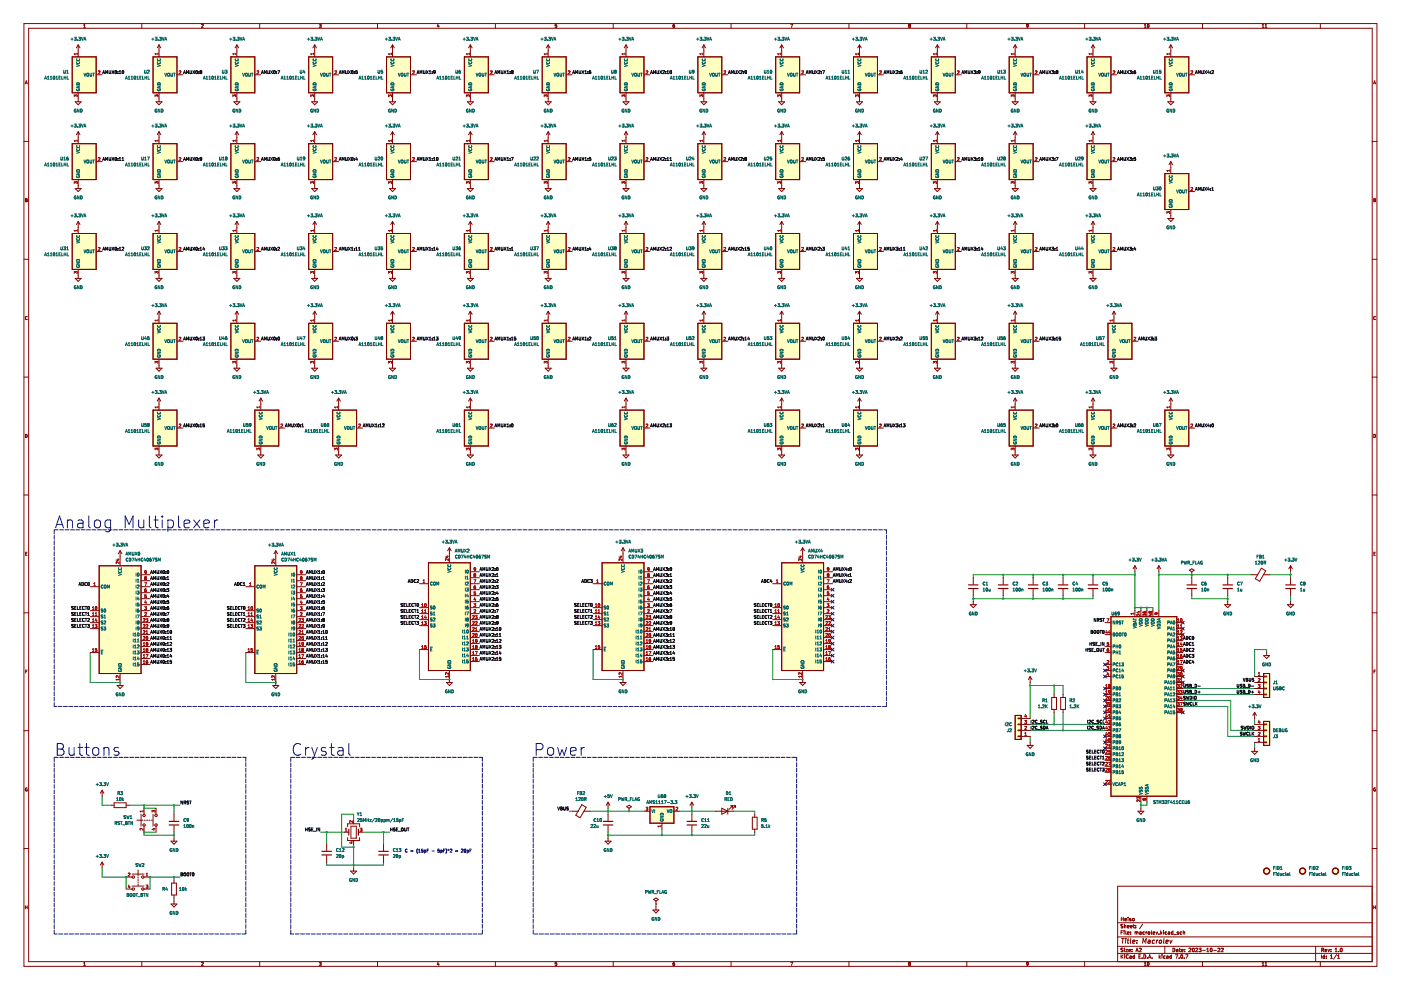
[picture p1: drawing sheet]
<svg xmlns="http://www.w3.org/2000/svg" width="297mm" height="210mm" viewBox="0 0 297 210" stroke-linecap="round" stroke-linejoin="round" font-family="sans-serif">
<g fill="none" stroke="#840000" stroke-width=".21">
<path d="M5.1 5h286.8v199.9h-286.8zM5.4 17.8l.2-.7 .2 .7M5.4 17.6h.3M6.1 6h284.8v197.9h-284.8zM17.7 5.8h.4M17.7 5.3l.2-.2v.7M30.1 5v1M42.7 5.2l.3-.1 .1 .2-.4 .5h.4M55.1 5v1M67.7 5.1h.4l-.2 .3 .2 .1v.2h-.4M80 5v1M92.9 5.1l-.2 .5h.4"/>
<path d="M93 5.4v.4M105 5v1M118 5.1h-.3v.4l.3-.1v.3h-.3M130 5v1M142.8 5.2l-.1 .5h.3v-.3l-.3 .1M142.8 5.2h.1M143 5.1l-.2 .1M155 5v1M167.6 5.1h.5l-.3 .7M180 5v1M192.8 5.4l-.1 .1 .1 .3 .2-.1v-.2M192.8 5.4h.1"/>
<path d="M192.9 5.4l.1 .1M193 5.2h-.3l.1 .2M193 5.2h.1M193 5.5h.1M193 5.2l-.1 .2M205 5v1M217.7 5.2v.3l.3-.1M217.7 5.2l.3 .1v.3l-.3 .2M217.7 5.2h.1M230 5v1M242.6 5.8h.4M242.6 5.3l.2-.2v.7"/>
<path d="M243.3 5.2l.1-.1a.3 .3 0 0 1 .2 .4 .3 .3 0 0 1-.3 .2zM255 5v1M267.6 5.8h.4M267.6 5.3l.2-.2v.7M268.2 5.8h.4M268.2 5.3l.2-.2v.7M279.9 5v1M291.2 17.8l.2-.7 .3 .7M291.3 17.6h.3M5.1 30h1M290.9 30h1M5.1 55h1"/>
<path d="M5.4 42.4h.2M5.6 42.4l.1 .3M5.6 42.4l.1-.2-.3-.1v.7l.3-.1M5.7 42.7h.1M290.9 55h1M291.3 42.4h.2M291.5 42.4l.1-.2-.3-.1v.7l.3-.1M291.5 42.4l.1 .3M291.6 42.7h.1M5.1 80h1M5.8 67.2a.29 .29 0 0 0-.4 .2 .29 .29 0 0 0 .4 .3M290.9 80h1"/>
<path d="M291.6 67.2a.29 .29 0 0 0-.4 .2 .29 .29 0 0 0 .4 .3M5.4 92.1a.33 .33 0 0 1 .4 .3 .33 .33 0 0 1-.4 .4zM291.3 92.1a.33 .33 0 0 1 .3 .3 .33 .33 0 0 1-.3 .4zM5.1 104.9h1M5.4 117.4h.3M5.7 117.1h-.3v.6h.3M290.9 104.9h1M291.3 117.4h.2M291.6 117.1h-.3v.6h.3M5.1 129.9h1M290.9 129.9h1M5.1 154.9h1"/>
<path d="M5.5 142.4h.2M5.8 142.1h-.3v.6M290.9 154.9h1M291.3 142.4h.2M291.6 142.1h-.3v.6M5.1 179.9h1M5.7 167.1a.3 .3 0 0 0-.3 .3 .3 .3 0 0 0 .4 .3v-.3h-.1M290.9 179.9h1M291.6 167.1a.3 .3 0 0 0-.4 .3 .3 .3 0 0 0 .4 .3v-.3h-.1M5.4 192.1v.6M5.4 192.4h.4M5.8 192.1v.6"/>
<path d="M237 198.6h53.9M237 195.6h53.9M237.7 197.7h.2M237.7 194.5v.7M237.7 194.8h.5M237.8 199h.6M238 197.3h-.3v.8M238.1 196l-.4 .1v.2l.4 .3-.4 .1M238.1 199l-.1 1M238.2 194.5v.7M238.3 197.4h.1M238.3 197.6v.5"/>
<path d="M238.4 196v.7M238.4 196.3h.3v.4M238.5 195l.3-.1v-.1h-.3v.4h.3M238.7 199.3l-.1 .7M238.7 197.3l.1 .8M238.7 199v.1M239 199.3h.4M239 197.8h.4v-.2l-.4 .1 .1 .4h.3M239 196.5l.4-.1v-.1h-.4l.1 .4h.3M239.2 194.5v.1M239.2 194.7v.5M239.2 199l-.1 .9 .2 .1"/>
<path d="M239.7 196.5l.3-.1v-.1h-.3v.4h.3M239.8 198.1h.1M239.7 197.7h.1M239.7 198l.1 .1M239.8 199l-.1 .9 .1 .1M239.8 194.8l-.3 .1 .3 .2M239.8 195.1l-.3 .1M239.8 195.1h.1M240.2 199.7l.4-.1v-.2h-.4l-.1 .5 .2 .1 .2-.1M240.2 194.8l.3 .1-.2 .3-.2-.1zM240.3 196.2h.2M240.4 196v.6l.1 .1"/>
<path d="M240.4 194.8h.1M240.7 197.7h.3M240.7 197.6v.5M240.8 196.7h.1M240.8 196.3h.1M241 197.7l.3-.1v.5M241 197.7v.4M241 199.9v.1M241.1 199.4v.1M241.7 197.6h.2l.1 .5M242 197.8l-.4 .1 .1 .2h.3M242.3 200l.1-1 .2 .7 .4-.7-.1 1"/>
<path d="M242.3 196l-.7 .9M242.7 197.6l-.4 .1 .1 .4h.3M243 197.6v.5M243.2 197.6l-.2 .1M243.4 197.7h.4l-.1 .4-.3-.1zM243.4 198l.1 .1M243.5 199.4h.4l-.1 .6M243.9 199.6l-.5 .1v.2l.1 .1 .3-.1M244.1 197.3l.1 .8M244.5 197.8h.3v-.2l-.3 .1v.4h.3M244.8 199.4h-.4l-.1 .4 .1 .2 .3-.1M245.1 197.6l.2 .5 .1-.5"/>
<path d="M245.2 199.3v.7M245.5 199.3l-.3 .2M245.8 198.1h.1M245.7 198l.1 .1M245.8 199.4h.5l-.1 .5h-.4zM246.1 197.3v.8M246.1 197.8l.3 .3M246.4 197.6l-.3 .3M246.7 197.3v.1M246.7 197.6v.5M246.8 199l-.1 .9 .1 .1M247 198l.1 .1"/>
<path d="M247.1 198.1h.3M247.2 199.7l.5-.1v-.2h-.4l-.1 .5 .1 .1 .3-.1M247.4 197.6l-.4 .1v.3M247.7 197.6h.3v.5M248 197.8l-.4 .1 .2 .2h.2M248 199.3l.2 .7 .3-.7M248.4 198v.1M248.4 198.1h.3M248.7 197.3v.8M248.7 197.6l-.3 .1v.3M248.9 198.2h.5M249.6 197.7l.3 .2-.3 .2"/>
<path d="M249.6 197.7h.1M249.9 197.6l-.3 .1M250.2 198l.1 .1M250.3 198.1h.2M250.5 197.6l-.3 .1v.3M250.9 197.3v.8M250.9 197.7l.2-.1 .1 .5M290.9 187.9h-53.9v16M291.2 192.4h.4M291.2 192.1v.6M291.6 192.1v.6M17.7 204.2l.2-.2v.7"/>
<path d="M17.7 204.7h.4M30.1 203.9v1M42.7 204.1l.3-.1 .1 .2-.4 .5h.4M55.1 203.9v1M67.7 204h.4l-.2 .3h.2v.3h-.4M80 203.9v1M92.9 204l-.2 .5h.4M93 204.3v.4M105 203.9v1M118 204h-.3v.3h.3v.3h-.3M130 203.9v1M142.7 204.3v.3l.3 .1"/>
<path d="M142.7 204.3v.1M143 204l-.3 .3M143 204.3h-.3M143 204.3h.1M143 204.3v.3M143 204.6v.1M155 203.9v1M167.6 204h.5l-.3 .7M180 203.9v1M192.7 204.2h.1M192.7 204.2l.1-.2 .2 .2M192.7 204.2l.1 .1"/>
<path d="M192.8 204.3l-.1 .3 .3 .1M192.8 204.3h.1M192.9 204.3l.1 .3M193 204.3h-.1M193 204.3h.1M193 204.6v.1M193 204.2h.1M193 204.2v.1M205 203.9v1M217.7 204.4v-.3l.2-.1 .1 .4M217.7 204.4h.1M217.9 204.7h-.2"/>
<path d="M217.9 204.6v.1M218 204.4h-.3M218 204.4l-.1 .2M218 204.3v.1M230 203.9v1M237 202.1h53.9M237 200.6h53.9M237.7 202.4v.8M237.8 202.8l.3 .4M238.1 201.1h-.4v.2l.4 .3-.4 .2M238.1 202.4l-.4 .5M238.4 201h.1"/>
<path d="M238.4 201.3v.5M238.4 201v.1M238.4 202.4v.1M238.4 202.7v.5M238.7 201.3h.4l-.4 .5h.4M239.2 202.5a.33 .33 0 0 0-.4 .3 .33 .33 0 0 0 .4 .3M239.3 201.5h.4v-.2l-.4 .1 .1 .4h.3M239.5 202.7l.4 .1v.3l-.3 .1-.1-.3h.4M240 201.3v.1M240 201.7v.1M240.5 202.4v.7h-.2l-.1-.3 .3-.1M240.8 201.8l.3-.8 .2 .8"/>
<path d="M240.9 201.6h.4M241.5 202.8h.2M241.5 201.1l.3-.1 .2 .3-.5 .5h.5M241.8 202.4h-.3v.8h.3M242.1 203.1l.1 .1M242.1 203.1h.1M242.5 202.4a.38 .38 0 0 1 .4 .4 .38 .38 0 0 1-.4 .4zM242.6 204.2l.2-.2v.7M242.6 204.7h.4M243.2 203.1l.1 .1M243.3 203.2h.1M243.3 204.1l.1-.1a.3 .3 0 0 1 .2 .4 .3 .3 0 0 1-.3 .2z"/>
<path d="M243.5 203.2l.3-.8 .2 .8M243.6 203h.3M244.2 203.1l.1 .1M244.2 203.1h.1M245.8 202.4v.8M245.8 202.9l.2 .3M246 202.7l-.2 .3M246.4 202.4v.1M246.4 202.7v.5M246.7 202.8v.3h.3M246.8 202.7h.2M246.8 202.7l-.1 .1"/>
<path d="M247 200.6v1.5M247.4 202.7l.3 .1v.3l-.3 .1v-.3h.3M248.1 202.7h.3M248.1 202.7l-.1 .1M248.4 202.4v.7h-.4v-.3M248.7 201a.38 .38 0 0 1 .4 .4 .38 .38 0 0 1-.4 .4zM249.2 202.4h.5l-.3 .8M249.4 201.3h.3l.1 .5M249.8 201.5l-.4 .1 .1 .2h.3M250 201.3h.3M250 203.2h.1M250 203.1v.1"/>
<path d="M250.1 201v.7l.2 .1M250.4 202.5l.1-.1a.34 .34 0 0 1 .3 .4 .34 .34 0 0 1-.4 .3zM250.5 201.5h.4l-.1-.2-.3 .1v.4h.3M251.1 203.1v.1M251.2 201.7v.1M251.2 201.3v.1M251.4 202.4h.5l-.4 .8M252.1 201.1l.3-.1 .1 .3-.5 .5h.5M252.9 201.1l.1-.1a.34 .34 0 0 1 .2 .4 .34 .34 0 0 1-.3 .3zM252.9 201.7v.1M253.5 201.1l.3-.1 .1 .3-.4 .5h.4M254.2 201h.4l-.2 .3 .2 .1v.3h-.4"/>
<path d="M255 203.9v1M255 201.5h.5M255.9 201.8h.4M255.9 201.3l.2-.3v.8M256.6 201.1l.2-.1a.34 .34 0 0 1 .2 .4 .34 .34 0 0 1-.4 .3zM256.9 201.7v.1M257.3 201.5h.6M258.2 201.1l.3-.1 .1 .3-.4 .5h.4M258.9 201.1l.3-.1 .2 .3-.5 .5h.5M267.6 204.2l.2-.2v.7M267.6 204.7h.4M268.2 204.2l.2-.2v.7"/>
<path d="M268.2 204.7h.4M278.9 200.6v3.3M279.9 203.9v1M280.2 202.4v.8M280.2 201.4h.4v-.3l-.4-.1v.8M280.4 201.4l.2 .4M280.8 202.4v.7h-.2l-.1-.3 .3-.1M280.9 201.5h.4v-.2l-.4 .1 .1 .3h.3M281.2 203.1v.1M281.2 202.7v.1M281.2 203.1h.1M281.2 202.7h.1"/>
<path d="M281.5 201.3l.2 .5 .2-.5M282.1 203.2h.4M282.1 202.6l.2-.2v.8M282.2 201.4h.1M282.2 201.7h.1M282.2 201.7h-.1M283.1 201.8h.4M283.1 201.2l.2-.2v.8M283.4 202.4l-.7 1M283.6 203.2h.4M283.6 202.6l.2-.2v.8M283.9 201.7h.1"/>
<path d="M283.8 201.7h.1M284.2 201.1l.1-.1a.34 .34 0 0 1 .3 .4 .34 .34 0 0 1-.4 .3zM284.5 201.7h.1"/>
</g>
<path d="M164.5 87h5v7.6h-5z" fill-rule="evenodd" fill="#ffffc2"/>
<path d="M164.5 87h5v7.6h-5z" fill="none" stroke="#840000" stroke-width=".21"/>
<path d="M247 36.8h5v7.6h-5z" fill-rule="evenodd" fill="#ffffc2"/>
<path d="M247 36.8h5v7.6h-5z" fill="none" stroke="#840000" stroke-width=".21"/>
<path d="M197.5 30.5h5v7.6h-5z" fill-rule="evenodd" fill="#ffffc2"/>
<path d="M197.5 30.5h5v7.6h-5z" fill="none" stroke="#840000" stroke-width=".21"/>
<path d="M197.5 49.5h5v7.6h-5z" fill-rule="evenodd" fill="#ffffc2"/>
<path d="M197.5 49.5h5v7.6h-5z" fill="none" stroke="#840000" stroke-width=".21"/>
<path d="M197.5 12.1h5v7.6h-5z" fill-rule="evenodd" fill="#ffffc2"/>
<path d="M197.5 12.1h5v7.6h-5z" fill="none" stroke="#840000" stroke-width=".21"/>
<path d="M214 12.1h5v7.6h-5z" fill-rule="evenodd" fill="#ffffc2"/>
<path d="M214 12.1h5v7.6h-5z" fill="none" stroke="#840000" stroke-width=".21"/>
<path d="M230.5 12.1h5v7.6h-5z" fill-rule="evenodd" fill="#ffffc2"/>
<path d="M230.5 12.1h5v7.6h-5z" fill="none" stroke="#840000" stroke-width=".21"/>
<path d="M214 49.5h5v7.6h-5z" fill-rule="evenodd" fill="#ffffc2"/>
<path d="M214 49.5h5v7.6h-5z" fill="none" stroke="#840000" stroke-width=".21"/>
<path d="M230.5 49.5h5v7.6h-5z" fill-rule="evenodd" fill="#ffffc2"/>
<path d="M230.5 49.5h5v7.6h-5z" fill="none" stroke="#840000" stroke-width=".21"/>
<path d="M230.5 30.5h5v7.6h-5z" fill-rule="evenodd" fill="#ffffc2"/>
<path d="M230.5 30.5h5v7.6h-5z" fill="none" stroke="#840000" stroke-width=".21"/>
<path d="M214 30.5h5v7.6h-5z" fill-rule="evenodd" fill="#ffffc2"/>
<path d="M214 30.5h5v7.6h-5z" fill="none" stroke="#840000" stroke-width=".21"/>
<path d="M247 12.1h5v7.6h-5z" fill-rule="evenodd" fill="#ffffc2"/>
<path d="M247 12.1h5v7.6h-5z" fill="none" stroke="#840000" stroke-width=".21"/>
<path d="M164.5 30.5h5v7.6h-5z" fill-rule="evenodd" fill="#ffffc2"/>
<path d="M164.5 30.5h5v7.6h-5z" fill="none" stroke="#840000" stroke-width=".21"/>
<path d="M148 12.1h5v7.6h-5z" fill-rule="evenodd" fill="#ffffc2"/>
<path d="M148 12.1h5v7.6h-5z" fill="none" stroke="#840000" stroke-width=".21"/>
<path d="M181 30.5h5v7.6h-5z" fill-rule="evenodd" fill="#ffffc2"/>
<path d="M181 30.5h5v7.6h-5z" fill="none" stroke="#840000" stroke-width=".21"/>
<path d="M164.5 12.1h5v7.6h-5z" fill-rule="evenodd" fill="#ffffc2"/>
<path d="M164.5 12.1h5v7.6h-5z" fill="none" stroke="#840000" stroke-width=".21"/>
<path d="M181 12.1h5v7.6h-5z" fill-rule="evenodd" fill="#ffffc2"/>
<path d="M181 12.1h5v7.6h-5z" fill="none" stroke="#840000" stroke-width=".21"/>
<path d="M164.5 49.5h5v7.6h-5z" fill-rule="evenodd" fill="#ffffc2"/>
<path d="M164.5 49.5h5v7.6h-5z" fill="none" stroke="#840000" stroke-width=".21"/>
<path d="M148 68.5h5v7.7h-5z" fill-rule="evenodd" fill="#ffffc2"/>
<path d="M148 68.5h5v7.7h-5z" fill="none" stroke="#840000" stroke-width=".21"/>
<path d="M164.5 68.5h5v7.7h-5z" fill-rule="evenodd" fill="#ffffc2"/>
<path d="M164.5 68.5h5v7.7h-5z" fill="none" stroke="#840000" stroke-width=".21"/>
<path d="M181 68.5h5v7.7h-5z" fill-rule="evenodd" fill="#ffffc2"/>
<path d="M181 68.5h5v7.7h-5z" fill="none" stroke="#840000" stroke-width=".21"/>
<path d="M181 49.5h5v7.6h-5z" fill-rule="evenodd" fill="#ffffc2"/>
<path d="M181 49.5h5v7.6h-5z" fill="none" stroke="#840000" stroke-width=".21"/>
<path d="M148 30.5h5v7.6h-5z" fill-rule="evenodd" fill="#ffffc2"/>
<path d="M148 30.5h5v7.6h-5z" fill="none" stroke="#840000" stroke-width=".21"/>
<path d="M148 49.5h5v7.6h-5z" fill-rule="evenodd" fill="#ffffc2"/>
<path d="M148 49.5h5v7.6h-5z" fill="none" stroke="#840000" stroke-width=".21"/>
<path d="M247 87h5v7.6h-5z" fill-rule="evenodd" fill="#ffffc2"/>
<path d="M247 87h5v7.6h-5z" fill="none" stroke="#840000" stroke-width=".21"/>
<path d="M230.5 87h5v7.6h-5z" fill-rule="evenodd" fill="#ffffc2"/>
<path d="M230.5 87h5v7.6h-5z" fill="none" stroke="#840000" stroke-width=".21"/>
<path d="M234.9 68.5h5.1v7.7h-5.1z" fill-rule="evenodd" fill="#ffffc2"/>
<path d="M234.9 68.5h5.1v7.7h-5.1z" fill="none" stroke="#840000" stroke-width=".21"/>
<path d="M214 87h5v7.6h-5z" fill-rule="evenodd" fill="#ffffc2"/>
<path d="M214 87h5v7.6h-5z" fill="none" stroke="#840000" stroke-width=".21"/>
<path d="M181 87h5v7.6h-5z" fill-rule="evenodd" fill="#ffffc2"/>
<path d="M181 87h5v7.6h-5z" fill="none" stroke="#840000" stroke-width=".21"/>
<path d="M214 68.5h5v7.7h-5z" fill-rule="evenodd" fill="#ffffc2"/>
<path d="M214 68.5h5v7.7h-5z" fill="none" stroke="#840000" stroke-width=".21"/>
<path d="M197.5 68.5h5v7.7h-5z" fill-rule="evenodd" fill="#ffffc2"/>
<path d="M197.5 68.5h5v7.7h-5z" fill="none" stroke="#840000" stroke-width=".21"/>
<path d="M137.8 171h5.1v3.5h-5.1z" fill-rule="evenodd" fill="#ffffc2"/>
<path d="M137.8 171h5.1v3.5h-5.1z" fill="none" stroke="#840000" stroke-width=".21"/>
<path d="M21 120h8.9v22.8h-8.9z" fill-rule="evenodd" fill="#ffffc2"/>
<path d="M21 120h8.9v22.8h-8.9z" fill="none" stroke="#840000" stroke-width=".21"/>
<path d="M127.6 119.3h8.9v22.9h-8.9z" fill-rule="evenodd" fill="#ffffc2"/>
<path d="M127.6 119.3h8.9v22.9h-8.9z" fill="none" stroke="#840000" stroke-width=".21"/>
<path d="M165.7 119.3h8.9v22.9h-8.9z" fill-rule="evenodd" fill="#ffffc2"/>
<path d="M165.7 119.3h8.9v22.9h-8.9z" fill="none" stroke="#840000" stroke-width=".21"/>
<path d="M54 120h8.9v22.8h-8.9z" fill-rule="evenodd" fill="#ffffc2"/>
<path d="M54 120h8.9v22.8h-8.9z" fill="none" stroke="#840000" stroke-width=".21"/>
<path d="M90.8 119.3h8.9v22.9h-8.9z" fill-rule="evenodd" fill="#ffffc2"/>
<path d="M90.8 119.3h8.9v22.9h-8.9z" fill="none" stroke="#840000" stroke-width=".21"/>
<path d="M70.5 87h5.1v7.6h-5.1z" fill-rule="evenodd" fill="#ffffc2"/>
<path d="M70.5 87h5.1v7.6h-5.1z" fill="none" stroke="#840000" stroke-width=".21"/>
<path d="M32.4 87h5.1v7.6h-5.1z" fill-rule="evenodd" fill="#ffffc2"/>
<path d="M32.4 87h5.1v7.6h-5.1z" fill="none" stroke="#840000" stroke-width=".21"/>
<path d="M54 87h5.1v7.6h-5.1z" fill-rule="evenodd" fill="#ffffc2"/>
<path d="M54 87h5.1v7.6h-5.1z" fill="none" stroke="#840000" stroke-width=".21"/>
<path d="M48.9 30.5h5.1v7.6h-5.1z" fill-rule="evenodd" fill="#ffffc2"/>
<path d="M48.9 30.5h5.1v7.6h-5.1z" fill="none" stroke="#840000" stroke-width=".21"/>
<path d="M48.9 68.5h5.1v7.7h-5.1z" fill-rule="evenodd" fill="#ffffc2"/>
<path d="M48.9 68.5h5.1v7.7h-5.1z" fill="none" stroke="#840000" stroke-width=".21"/>
<path d="M48.9 49.5h5.1v7.6h-5.1z" fill-rule="evenodd" fill="#ffffc2"/>
<path d="M48.9 49.5h5.1v7.6h-5.1z" fill="none" stroke="#840000" stroke-width=".21"/>
<path d="M32.4 12.1h5.1v7.6h-5.1z" fill-rule="evenodd" fill="#ffffc2"/>
<path d="M32.4 12.1h5.1v7.6h-5.1z" fill="none" stroke="#840000" stroke-width=".21"/>
<path d="M48.9 12.1h5.1v7.6h-5.1z" fill-rule="evenodd" fill="#ffffc2"/>
<path d="M48.9 12.1h5.1v7.6h-5.1z" fill="none" stroke="#840000" stroke-width=".21"/>
<path d="M15.3 12.1h5.1v7.6h-5.1z" fill-rule="evenodd" fill="#ffffc2"/>
<path d="M15.3 12.1h5.1v7.6h-5.1z" fill="none" stroke="#840000" stroke-width=".21"/>
<path d="M15.3 30.5h5.1v7.6h-5.1z" fill-rule="evenodd" fill="#ffffc2"/>
<path d="M15.3 30.5h5.1v7.6h-5.1z" fill="none" stroke="#840000" stroke-width=".21"/>
<path d="M15.3 49.5h5.1v7.6h-5.1z" fill-rule="evenodd" fill="#ffffc2"/>
<path d="M15.3 49.5h5.1v7.6h-5.1z" fill="none" stroke="#840000" stroke-width=".21"/>
<path d="M32.4 30.5h5.1v7.6h-5.1z" fill-rule="evenodd" fill="#ffffc2"/>
<path d="M32.4 30.5h5.1v7.6h-5.1z" fill="none" stroke="#840000" stroke-width=".21"/>
<path d="M32.4 49.5h5.1v7.6h-5.1z" fill-rule="evenodd" fill="#ffffc2"/>
<path d="M32.4 49.5h5.1v7.6h-5.1z" fill="none" stroke="#840000" stroke-width=".21"/>
<path d="M32.4 68.5h5.1v7.7h-5.1z" fill-rule="evenodd" fill="#ffffc2"/>
<path d="M32.4 68.5h5.1v7.7h-5.1z" fill="none" stroke="#840000" stroke-width=".21"/>
<path d="M98.5 30.5h5v7.6h-5z" fill-rule="evenodd" fill="#ffffc2"/>
<path d="M98.5 30.5h5v7.6h-5z" fill="none" stroke="#840000" stroke-width=".21"/>
<path d="M115 12.1h5v7.6h-5z" fill-rule="evenodd" fill="#ffffc2"/>
<path d="M115 12.1h5v7.6h-5z" fill="none" stroke="#840000" stroke-width=".21"/>
<path d="M131.5 12.1h5v7.6h-5z" fill-rule="evenodd" fill="#ffffc2"/>
<path d="M131.5 12.1h5v7.6h-5z" fill="none" stroke="#840000" stroke-width=".21"/>
<path d="M131.5 30.5h5v7.6h-5z" fill-rule="evenodd" fill="#ffffc2"/>
<path d="M131.5 30.5h5v7.6h-5z" fill="none" stroke="#840000" stroke-width=".21"/>
<path d="M115 30.5h5v7.6h-5z" fill-rule="evenodd" fill="#ffffc2"/>
<path d="M115 30.5h5v7.6h-5z" fill="none" stroke="#840000" stroke-width=".21"/>
<path d="M98.5 12.1h5v7.6h-5z" fill-rule="evenodd" fill="#ffffc2"/>
<path d="M98.5 12.1h5v7.6h-5z" fill="none" stroke="#840000" stroke-width=".21"/>
<path d="M65.5 49.5h5v7.6h-5z" fill-rule="evenodd" fill="#ffffc2"/>
<path d="M65.5 49.5h5v7.6h-5z" fill="none" stroke="#840000" stroke-width=".21"/>
<path d="M65.5 68.5h5v7.7h-5z" fill-rule="evenodd" fill="#ffffc2"/>
<path d="M65.5 68.5h5v7.7h-5z" fill="none" stroke="#840000" stroke-width=".21"/>
<path d="M65.5 12.1h5v7.6h-5z" fill-rule="evenodd" fill="#ffffc2"/>
<path d="M65.5 12.1h5v7.6h-5z" fill="none" stroke="#840000" stroke-width=".21"/>
<path d="M82 12.1h5v7.6h-5z" fill-rule="evenodd" fill="#ffffc2"/>
<path d="M82 12.1h5v7.6h-5z" fill="none" stroke="#840000" stroke-width=".21"/>
<path d="M65.5 30.5h5v7.6h-5z" fill-rule="evenodd" fill="#ffffc2"/>
<path d="M65.5 30.5h5v7.6h-5z" fill="none" stroke="#840000" stroke-width=".21"/>
<path d="M82 30.5h5v7.6h-5z" fill-rule="evenodd" fill="#ffffc2"/>
<path d="M82 30.5h5v7.6h-5z" fill="none" stroke="#840000" stroke-width=".21"/>
<path d="M82 68.5h5v7.7h-5z" fill-rule="evenodd" fill="#ffffc2"/>
<path d="M82 68.5h5v7.7h-5z" fill="none" stroke="#840000" stroke-width=".21"/>
<path d="M82 49.5h5v7.6h-5z" fill-rule="evenodd" fill="#ffffc2"/>
<path d="M82 49.5h5v7.6h-5z" fill="none" stroke="#840000" stroke-width=".21"/>
<path d="M131.5 68.5h5v7.7h-5z" fill-rule="evenodd" fill="#ffffc2"/>
<path d="M131.5 68.5h5v7.7h-5z" fill="none" stroke="#840000" stroke-width=".21"/>
<path d="M131.5 87h5v7.6h-5z" fill-rule="evenodd" fill="#ffffc2"/>
<path d="M131.5 87h5v7.6h-5z" fill="none" stroke="#840000" stroke-width=".21"/>
<path d="M115 68.5h5v7.7h-5z" fill-rule="evenodd" fill="#ffffc2"/>
<path d="M115 68.5h5v7.7h-5z" fill="none" stroke="#840000" stroke-width=".21"/>
<path d="M98.5 68.5h5v7.7h-5z" fill-rule="evenodd" fill="#ffffc2"/>
<path d="M98.5 68.5h5v7.7h-5z" fill="none" stroke="#840000" stroke-width=".21"/>
<path d="M98.5 87h5v7.6h-5z" fill-rule="evenodd" fill="#ffffc2"/>
<path d="M98.5 87h5v7.6h-5z" fill="none" stroke="#840000" stroke-width=".21"/>
<path d="M98.5 49.5h5v7.6h-5z" fill-rule="evenodd" fill="#ffffc2"/>
<path d="M98.5 49.5h5v7.6h-5z" fill="none" stroke="#840000" stroke-width=".21"/>
<path d="M115 49.5h5v7.6h-5z" fill-rule="evenodd" fill="#ffffc2"/>
<path d="M115 49.5h5v7.6h-5z" fill="none" stroke="#840000" stroke-width=".21"/>
<path d="M131.5 49.5h5v7.6h-5z" fill-rule="evenodd" fill="#ffffc2"/>
<path d="M131.5 49.5h5v7.6h-5z" fill="none" stroke="#840000" stroke-width=".21"/>
<path d="M235.5 130.7h14v38.1h-14z" fill-rule="evenodd" fill="#ffffc2"/>
<path d="M235.5 130.7h14v38.1h-14z" fill="none" stroke="#840000" stroke-width=".21"/>
<path d="M215.2 151.7h1.3v5.1h-1.3z" fill-rule="evenodd" fill="#ffffc2"/>
<path d="M215.2 151.7h1.3v5.1h-1.3z" fill="none" stroke="#840000" stroke-width=".21"/>
<path d="M267.9 142.8h1.3v5.1h-1.3z" fill-rule="evenodd" fill="#ffffc2"/>
<path d="M267.9 142.8h1.3v5.1h-1.3z" fill="none" stroke="#840000" stroke-width=".21"/>
<path d="M267.9 153h1.3v5h-1.3z" fill-rule="evenodd" fill="#ffffc2"/>
<path d="M267.9 153h1.3v5h-1.3z" fill="none" stroke="#840000" stroke-width=".21"/>
<circle cx="276.2" cy="184.7" r=".63" fill="#ffffc2"/>
<circle cx="276.2" cy="184.7" r=".63" fill="none" stroke="#840000" stroke-width=".25"/>
<circle cx="268.5" cy="184.7" r=".63" fill="#ffffc2"/>
<circle cx="268.5" cy="184.7" r=".63" fill="none" stroke="#840000" stroke-width=".25"/>
<circle cx="283.1" cy="184.7" r=".63" fill="#ffffc2"/>
<g fill="none" stroke="#840000" stroke-width=".25">
<path d="M205.3 124.8h2.1M205.3 124h2.1M211.7 124.8h2M211.7 124h2M218 124.8h2.1M218 124h2.1M224.4 124.8h2M224.4 124h2M230.7 124.8h2.1M230.7 124h2.1M251.7 124.8h2M251.7 124h2"/>
<path d="M259.3 124.8h2M259.3 124h2M272.6 124.8h2M272.6 124h2M35.9 174.9h2M35.9 174.2h2M74 175.8v1.3M76 175.8v1.3M127.9 174.9h2M127.9 174.2h2M145.7 174.9h2M145.7 174.2h2"/>
<path d="M68.2 181.3h2.1M68.2 180.5h2.1M80.3 181.3h2M80.3 180.5h2"/>
<circle cx="268.5" cy="184.7" r=".63"/>
<circle cx="276.2" cy="184.7" r=".63"/>
<circle cx="283.1" cy="184.7" r=".63"/>
</g>
<g fill="none" stroke="#000084" stroke-width=".21">
<path d="M176.2 138.7l.6 .6M176.2 140l.6 .6M176.2 132.3l.6 .7M176.2 134.9l.6 .6M176.2 131.1l.6 .6M176.2 136.2l.6 .6M176.2 133.6l.6 .6M176.2 137.4l.6 .6M176.2 128.5l.6 .6M176.2 127.3l.6 .6M176.2 124.7l.6 .6M176.2 129.8l.6 .6"/>
<path d="M176.2 126l.6 .6M176.8 138.7l-.6 .6M176.8 140l-.6 .6M176.8 132.3l-.6 .7M176.8 134.9l-.6 .6M176.8 131.1l-.6 .6M176.8 136.2l-.6 .6M176.8 133.6l-.6 .6M176.8 137.4l-.6 .6M176.8 128.5l-.6 .6M176.8 127.3l-.6 .6M176.8 124.7l-.6 .6"/>
<path d="M176.8 129.8l-.6 .6M176.8 126l-.6 .6M250.5 131.7l.6 .6M250.5 133l.6 .6M250.5 134.2l.6 .7M251.1 133l-.6 .6M251.1 131.7l-.6 .6M251.1 134.2l-.6 .7M234 158.4l.6 .6M234 155.8l.6 .6M234 157.1l.6 .6M234 149.5l.6 .6"/>
<path d="M234 148.2l.6 .6M234 150.7l.6 .7M234 146.9l.6 .7M234 152l.6 .6M234 140.6l.6 .6M234 145.7l.6 .6M234 143.1l.6 .6M234 141.9l.6 .6M234.6 158.4l-.6 .6M234.6 155.8l-.6 .6M234.6 157.1l-.6 .6M234.6 149.5l-.6 .6"/>
<path d="M234.6 148.2l-.6 .6M234.6 150.7l-.6 .7M234.6 146.9l-.6 .7M234.6 152l-.6 .6M234.6 140.6l-.6 .6M234.6 145.7l-.6 .6M234.6 143.1l-.6 .6M234.6 141.9l-.6 .6M250.5 141.9l.6 .6M250.5 150.7l.6 .7M250.5 144.4l.6 .6M250.5 143.1l.6 .6"/>
<path d="M251.1 141.9l-.6 .6M251.1 150.7l-.6 .7M251.1 144.4l-.6 .6M251.1 143.1l-.6 .6M234 166l.6 .6M234.6 166l-.6 .6"/>
</g>
<g fill="none" stroke="#009600" stroke-width=".21">
<path d="M19.1 138.4v6.3h6.4M52.1 138.4v6.3h6.4M88.9 137.7v6.4h6.4M125.7 137.7v6.4h6.4M163.8 137.7v6.4h6.4M206.4 126.3v1.3M212.7 121.9v.6M212.7 126.3v.6M219 121.9v.6M219 126.3v.6M225.4 121.9v.6M225.4 126.3v.6"/>
<path d="M231.7 126.3v.6h-25.3M231.7 121.9v.6M240.6 121.9h-34.2v.6M240.6 121.2v8.3M240.6 128.8h3.8v.7M241.9 128.8v.7M243.2 128.8v.7M245.7 121.9h19.7M245.7 121.2v8.3M252.7 126.3v.6h7.6M252.7 121.9v.6M260.3 121.9v.6"/>
<path d="M260.3 126.3v1.3M268.5 138.4v-.7h-2.5v5.7M269.2 121.9h4.4M273.6 121.2v1.3M273.6 126.3v1.3M218.4 145.3h7v1.9M218.4 144.7v7.6M218.4 156.1v1.3M218.4 154.9h15.9M218.4 153.6h15.9M223.5 145.3v1.9M223.5 151.1v2.5"/>
<path d="M225.4 151.1v3.8M250.8 148.5h10.1v6.4h5.1M250.8 149.8h9.5v6.3h5.7M250.8 147.2h15.2M250.8 146h15.2M266 152.3v1.3M266 157.4v1.3M21.7 168.8v1.9h1.9M27.4 170.7h10.8M30.5 170.7v.7h2.6M33.1 176.4h-2.6v.7h6.4M36.9 170.7v1.9"/>
<path d="M36.9 176.4v1.3M68 176.4h5.1M69.3 176.4v2.6M75 173.9v-1.3h-2.6v7h2.6M75 179v5.1M76.9 176.4h5.7M81.3 176.4v2.6M120.7 172h.6M125.1 172h11.4M128.9 171.4v1.2M128.9 176.4v1.3M140.3 175.8v1.3"/>
<path d="M144.2 172h7.6M146.7 171.4v1.2M146.7 176.4v.7M155.6 172h4.4v.6M160 176.4v.7h-31.1M241.9 170.1v1.3M243.2 170.1v.6h-1.3M21.7 184.1v1.9h5v2.5M36.9 186v.6M36.9 190.4v.6M38.2 186h-6.4v2.5M69.3 182.8v.6h12v-.6"/>
<path d="M139.1 191.7v.6"/>
</g>
<g fill="none" stroke="#0000c2" stroke-width=".21">
<path d="M11.5 112.4v.8M11.5 113.5v.9M11.5 114.7v.8M11.5 115.8v.9M11.5 117v.8M11.5 118.1v.8M11.5 119.2v.9M11.5 112.3h.8M11.8 111.9l.8-2.5 .9 2.5M12 111.2h1.2M12.6 112.3h.9M13.8 112.3h.8"/>
<path d="M14.3 110.2v1.7M14.3 110.5a.62 .62 0 0 1 1.1 .1v1.3M14.9 112.3h.9M16.1 112.3h.8M16.6 110.4l.2-.2 .7 .2 .1 1.5M17.2 112.3h.9M17.6 110.8l-.8 .2a.49 .49 0 0 0-.4 .4 .49 .49 0 0 0 .4 .5l.8-.1M18.4 112.3h.8M18.8 109.4v2.1l.4 .4M19.5 112.3h.8M20.1 110.5a.68 .68 0 0 1 .7-.3 .68 .68 0 0 1 .5 .5v.7a.68 .68 0 0 1-.6 .5 .68 .68 0 0 1-.7-.5zM20.6 112.3h.9"/>
<path d="M21.8 112.3h.8M22.9 112.3h.9M23.5 110.4l-.8-.2-.4 .5v.7l.2 .4 .2 .1 .8-.1M23.5 110.2v2.1a.68 .68 0 0 1-1.1 .3M24.1 112.3h.8M25.2 112.3h.9M26.4 112.3h.8M26.5 111.9v-2.5l.9 1.8 .8-1.8v2.5M27.5 112.3h.8M28.6 112.3h.9M29.4 110.2l.1 1.6a.68 .68 0 0 0 1-.1M29.8 112.3h.8"/>
<path d="M30.5 110.2v1.7M30.9 112.3h.9M31.7 109.4v2.1l.3 .4M32.1 112.3h.8M32.6 110.2h1M33 109.4v2.1l.1 .3 .5 .1M33.2 112.3h.8M34.4 112.3h.8M34.4 109.4v.2M34.4 110.2v1.7M34.4 109.4l-.1 .1 .1 .1M34.4 109.4l.1 .1-.1 .1"/>
<path d="M35.5 112.3h.8M35.6 110.4l.7-.2 .5 .5v.7l-.3 .4-.2 .1-.7-.1M35.6 110.2v2.5M36.6 112.3h.9M37.8 112.3h.8M37.8 109.4v2.1l.4 .4M38.9 112.3h.9M39 111.1l1.2-.3-.1-.4-.7-.2-.4 .4 .2 1.2 .2 .1 .7-.1M40.1 112.3h.8M41.1 110.2l1.3 1.7M41.2 112.3h.8M42.3 112.3h.9"/>
<path d="M42.4 110.2l-1.3 1.7M43.2 111.1l1.2-.3-.1-.4-.7-.2-.4 .4 .1 1.2 .3 .1 .7-.1M43.5 112.3h.8M44.6 112.3h.9M45.5 110.2v1.7M45.8 112.3h.8M46.2 110.2a.64 .64 0 0 0-.7 .5M46.9 112.3h.9M48.1 112.3h.8M49.2 112.3h.8M50.3 112.3h.9M51.5 112.3h.8"/>
<path d="M52.6 112.3h.9M53.8 112.3h.8M54.9 112.3h.9M56.1 112.3h.8M57.2 112.3h.8M58.3 112.3h.9M59.5 112.3h.8M60.6 112.3h.9M61.8 112.3h.8M62.9 112.3h.9M64.1 112.3h.8M65.2 112.3h.8"/>
<path d="M66.3 112.3h.9M67.5 112.3h.8M68.6 112.3h.9M69.8 112.3h.8M70.9 112.3h.8M72.1 112.3h.8M73.2 112.3h.8M74.3 112.3h.9M75.5 112.3h.8M76.6 112.3h.9M77.8 112.3h.8M78.9 112.3h.8"/>
<path d="M80 112.3h.9M81.2 112.3h.8M82.3 112.3h.9M83.5 112.3h.8M84.6 112.3h.9M85.8 112.3h.8M86.9 112.3h.8M88 112.3h.9M89.2 112.3h.8M90.3 112.3h.9M91.5 112.3h.8M92.6 112.3h.9"/>
<path d="M93.8 112.3h.8M94.9 112.3h.8M96 112.3h.9M97.2 112.3h.8M98.3 112.3h.9M99.5 112.3h.8M100.6 112.3h.9M101.8 112.3h.8M102.9 112.3h.8M104 112.3h.9M105.2 112.3h.8M106.3 112.3h.9"/>
<path d="M107.5 112.3h.8M108.6 112.3h.8M109.8 112.3h.8M110.9 112.3h.8M112 112.3h.9M113.2 112.3h.8M114.3 112.3h.9M115.5 112.3h.8M116.6 112.3h.8M117.7 112.3h.9M118.9 112.3h.8M120 112.3h.9"/>
<path d="M121.2 112.3h.8M122.3 112.3h.9M123.5 112.3h.8M124.6 112.3h.8M125.7 112.3h.9M126.9 112.3h.8M128 112.3h.9M129.2 112.3h.8M130.3 112.3h.9M131.5 112.3h.8M132.6 112.3h.8M133.7 112.3h.9"/>
<path d="M134.9 112.3h.8M136 112.3h.9M137.2 112.3h.8M138.3 112.3h.9M139.5 112.3h.8M140.6 112.3h.8M141.7 112.3h.9M142.9 112.3h.8M144 112.3h.9M145.2 112.3h.8M146.3 112.3h.8M147.5 112.3h.8"/>
<path d="M148.6 112.3h.8M149.7 112.3h.9M150.9 112.3h.8M152 112.3h.9M153.2 112.3h.8M154.3 112.3h.8M155.4 112.3h.9M156.6 112.3h.8M157.7 112.3h.9M158.9 112.3h.8M160 112.3h.9M161.2 112.3h.8"/>
<path d="M162.3 112.3h.8M163.4 112.3h.9M164.6 112.3h.8M165.7 112.3h.9M166.9 112.3h.8M168 112.3h.9M169.2 112.3h.8M170.3 112.3h.8M171.4 112.3h.9M172.6 112.3h.8M173.7 112.3h.9M174.9 112.3h.8"/>
<path d="M176 112.3h.9M177.2 112.3h.8M178.3 112.3h.8M179.4 112.3h.9M180.6 112.3h.8M181.7 112.3h.9M182.9 112.3h.8M184 112.3h.8M185.2 112.3h.8M186.3 112.3h.8M187.4 112.3h.5v.9M187.9 113.5v.8"/>
<path d="M187.9 114.6v.9M187.9 115.8v.8M187.9 116.9v.8M187.9 118.1v.8M187.9 119.2v.8M11.5 120.4v.8M11.5 121.5v.9M11.5 122.7v.8M11.5 123.8v.9M11.5 125v.8M11.5 126.1v.8M11.5 127.2v.9"/>
<path d="M11.5 128.4v.8M11.5 129.5v.9M11.5 130.7v.8M11.5 131.8v.8M11.5 133v.8M11.5 134.1v.8M11.5 135.2v.9M11.5 136.4v.8M11.5 137.5v.9M11.5 138.7v.8M11.5 139.8v.8M187.9 120.3v.9"/>
<path d="M187.9 121.5v.8M187.9 122.6v.9M187.9 123.8v.8M187.9 124.9v.8M187.9 126v.9M187.9 127.2v.8M187.9 128.3v.9M187.9 129.5v.8M187.9 130.6v.9M187.9 131.8v.8M187.9 132.9v.8M187.9 134v.9"/>
<path d="M187.9 135.2v.8M187.9 136.3v.9M187.9 137.5v.8M187.9 138.6v.9M187.9 139.8v.8M11.5 140.9v.9M11.5 142.1v.8M11.5 143.2v.9M11.5 144.4v.8M11.5 145.5v.9M11.5 146.7v.8M11.5 147.8v.8"/>
<path d="M11.5 148.9v.9h.5M12.1 157.6h.9a.61 .61 0 0 1 .5 .6 .61 .61 0 0 1-.5 .6 .67 .67 0 0 1 .6 .6 .67 .67 0 0 1-.5 .7h-1zM12.1 158.8h.9M12.3 149.8h.9M13.5 149.8h.8M14.6 149.8h.8M14.6 158.5l.2 1.5a.68 .68 0 0 0 .9-.1M15.7 158.5v1.6M15.7 149.8h.9M16.6 158.5h.9M16.9 149.8h.8M16.9 157.6v2.2l.1 .2 .5 .1"/>
<path d="M18 158.5h.9M18 149.8h.9M18.3 157.6v2.2l.2 .2 .4 .1M19.2 149.8h.8M19.8 158.7a.68 .68 0 0 1 .6-.2 .68 .68 0 0 1 .6 .4v.8a.68 .68 0 0 1-.7 .5 .68 .68 0 0 1-.7-.5zM20.3 149.8h.9M21.5 149.8h.8M22 158.7a.62 .62 0 0 1 1.1 .1v1.3M22 158.5v1.6M22.6 149.8h.8M23.7 149.8h.9M24.9 149.8h.8"/>
<path d="M25.1 158.6l-.6-.1-.3 .3 .1 .4 .8 .2 .1 .3-.1 .3-.2 .1-.7-.1M26 149.8h.9M27.2 149.8h.8M28.3 149.8h.8M29.5 149.8h.8M30.6 149.8h.8M31.7 149.8h.9M32.9 149.8h.8M34 149.8h.9M35.2 149.8h.8M36.3 149.8h.8M37.4 149.8h.9"/>
<path d="M38.6 149.8h.8M39.7 149.8h.9M40.9 149.8h.8M42 149.8h.9M43.2 149.8h.8M44.3 149.8h.8M45.4 149.8h.9M46.6 149.8h.8M47.7 149.8h.9M48.9 149.8h.8M50 149.8h.9M51.2 149.8h.8"/>
<path d="M52.3 149.8h.8M53.4 149.8h.9M54.6 149.8h.8M55.7 149.8h.9M56.9 149.8h.8M58 149.8h.9M59.2 149.8h.8M60.3 149.8h.8M61.4 149.8h.9M62.6 149.8h.8M63.7 157.9a1 1 0 0 0-1.2 0 1 1 0 0 0-.3 1.2 .94 .94 0 0 0 .5 .9 .94 .94 0 0 0 1-.1M63.7 149.8h.9"/>
<path d="M64.8 158.5v1.6M64.9 149.8h.8M65.5 158.5a.64 .64 0 0 0-.7 .4M66 149.8h.8M66.1 158.5l.6 1.6M67.2 149.8h.8M67.3 158.5l-.6 1.6M68.3 149.8h.8M69.1 158.6l-.6-.1-.4 .3 .1 .4 .9 .2 .1 .3-.1 .3-.3 .1-.7-.1M69.4 149.8h.9M69.9 158.5h1M70.3 157.6v2.2l.1 .2 .5 .1"/>
<path d="M70.6 149.8h.8M71.7 158.6l.2-.1 .7 .1 .2 1.5M71.7 149.8h.9M72.8 159.1l-.9 .1a.49 .49 0 0 0-.3 .5 .49 .49 0 0 0 .3 .4l.9-.1M72.9 149.8h.8M73.9 157.6v2.2l.4 .3M74 149.8h.8M75.1 149.8h.9M76.3 149.8h.8M77.4 149.8h.9M78.6 149.8h.8M79.7 149.8h.9"/>
<path d="M80.9 149.8h.8M82 149.8h.8M83.1 149.8h.9M84.3 149.8h.8M85.4 149.8h.9M86.6 149.8h.8M87.7 149.8h.9M88.9 149.8h.8M90 149.8h.8M91.1 149.8h.9M92.3 149.8h.8M93.4 149.8h.9"/>
<path d="M94.6 149.8h.8M95.7 149.8h.9M96.9 149.8h.8M98 149.8h.8M99.1 149.8h.9M100.3 149.8h.8M101.4 149.8h.9M102.6 149.8h.8M103.7 149.8h.8M104.9 149.8h.8M106 149.8h.8M107.1 149.8h.9"/>
<path d="M108.3 149.8h.8M109.4 149.8h.9M110.6 149.8h.8M111.7 149.8h.8M112.8 149.8h.9M113.7 158.9h.9a.68 .68 0 0 0 .5-.6 .68 .68 0 0 0-.5-.7h-.9v2.5M114 149.8h.8M115.1 149.8h.9M116.2 158.7a.68 .68 0 0 1 .7-.2 .68 .68 0 0 1 .5 .4v.8a.68 .68 0 0 1-.7 .5 .68 .68 0 0 1-.6-.5zM116.3 149.8h.8M117.4 149.8h.9M118.2 158.5l.5 1.6 .5-1.2 .4 1.2 .5-1.6"/>
<path d="M118.6 149.8h.8M119.7 149.8h.8M120.8 149.8h.9M121 159.3l1.1-.2-.1-.5-.7-.1-.3 .3 .1 1.2 .2 .1 .7-.1M122 149.8h.8M123.1 149.8h.9M123.2 158.5v1.6M123.9 158.5a.64 .64 0 0 0-.7 .4M124.3 149.8h.8M125.4 149.8h.9M126.6 149.8h.8M127.7 149.8h.8"/>
<path d="M128.8 149.8h.9M130 149.8h.8M131.1 149.8h.9M132.3 149.8h.8M133.4 149.8h.9M134.6 149.8h.8M135.7 149.8h.8M136.8 149.8h.9M138 149.8h.8M139.1 149.8h.9M140.3 149.8h.8M141.4 149.8h.8"/>
<path d="M142.6 149.8h.8M143.7 149.8h.8M144.8 149.8h.9M146 149.8h.8M147.1 149.8h.9M148.3 149.8h.8M149.4 149.8h.8M150.5 149.8h.9M151.7 149.8h.8M152.8 149.8h.9M154 149.8h.8M155.1 149.8h.9"/>
<path d="M156.3 149.8h.8M157.4 149.8h.8M158.5 149.8h.9M159.7 149.8h.8M160.8 149.8h.9M162 149.8h.8M163.1 149.8h.9M164.3 149.8h.8M165.4 149.8h.8M166.5 149.8h.9M167.7 149.8h.8M168.8 149.8h.9"/>
<path d="M170 149.8h.8M171.1 149.8h.9M172.3 149.8h.8M173.4 149.8h.8M174.5 149.8h.9M175.7 149.8h.8M176.8 149.8h.9M178 149.8h.8M179.1 149.8h.8M180.3 149.8h.8M181.4 149.8h.8M182.5 149.8h.9"/>
<path d="M183.7 149.8h.8M184.8 149.8h.9M186 149.8h.8M187.1 149.8h.8M187.9 140.9v.8M187.9 142v.9M187.9 143.2v.8M187.9 144.3v.9M187.9 145.5v.8M187.9 146.6v.8M187.9 147.8v.8M187.9 148.9v.8"/>
<path d="M11.5 160.6h.8M11.5 160.6v.9M11.5 161.8v.8M11.5 162.9v.8M11.5 164.1v.8M11.5 165.2v.8M11.5 166.3v.9M11.5 167.5v.8M11.5 168.6v.9M11.5 169.8v.8M11.5 170.9v.8M11.5 172v.9"/>
<path d="M11.5 173.2v.8M11.5 174.3v.9M11.5 175.5v.8M11.5 176.6v.9M11.5 177.8v.8M11.5 178.9v.8M12.6 160.6h.9M13.8 160.6h.8M14.9 160.6h.9M16.1 160.6h.8M17.2 160.6h.9M18.4 160.6h.8"/>
<path d="M19.5 160.6h.8M20.6 160.6h.9M21.8 160.6h.8M22.9 160.6h.9M24.1 160.6h.8M25.2 160.6h.9M26.4 160.6h.8M27.5 160.6h.8M28.6 160.6h.9M29.8 160.6h.8M30.9 160.6h.9M32.1 160.6h.8"/>
<path d="M33.2 160.6h.8M34.4 160.6h.8M35.5 160.6h.8M36.6 160.6h.9M37.8 160.6h.8M38.9 160.6h.9M40.1 160.6h.8M41.2 160.6h.8M42.3 160.6h.9M43.5 160.6h.8M44.6 160.6h.9M45.8 160.6h.8"/>
<path d="M46.9 160.6h.9M48.1 160.6h.8M49.2 160.6h.8M50.3 160.6h.9M51.5 160.6h.6v.8M52.1 161.7v.9M52.1 162.9v.8M52.1 164v.8M52.1 165.1v.9M52.1 166.3v.8M52.1 167.4v.9M52.1 168.6v.8"/>
<path d="M52.1 169.7v.9M52.1 170.9v.8M52.1 172v.8M52.1 173.1v.9M52.1 174.3v.8M52.1 175.4v.9M52.1 176.6v.8M52.1 177.7v.8M52.1 178.9v.8M52.1 180v.8M61.6 160.6h.9M61.6 160.6v.9"/>
<path d="M61.6 161.8v.8M61.6 162.9v.8M61.6 164.1v.8M61.6 165.2v.8M61.6 166.3v.9M61.6 167.5v.8M61.6 168.6v.9M61.6 169.8v.8M61.6 170.9v.8M61.6 172v.9M61.6 173.2v.8M61.6 174.3v.9"/>
<path d="M61.6 175.5v.8M61.6 176.6v.9M61.6 177.8v.8M61.6 178.9v.8M62.8 160.6h.8M63.9 160.6h.9M65.1 160.6h.8M66.2 160.6h.9M66.7 160.1l-.2 .6-.4 .3M67.4 160.6h.8M68.5 160.6h.8M69.6 160.6h.9"/>
<path d="M70.8 160.6h.8M71.9 160.6h.9M73.1 160.6h.8M74.2 160.6h.8M75.4 160.6h.8M76.5 160.6h.8M77.6 160.6h.9M78.8 160.6h.8M79.9 160.6h.9M81.1 160.6h.8M82.2 160.6h.8M83.3 160.6h.9"/>
<path d="M84.5 160.6h.8M85.6 160.6h.9M86.8 160.6h.8M87.9 160.6h.9M88.5 180l-.2 .4 .2 .5M89.1 160.6h.8M90.2 160.6h.8M91.3 160.6h.9M92.5 160.6h.8M93.6 160.6h.9M94.5 180l.2 .4-.2 .5M94.8 160.6h.8"/>
<path d="M95.9 160.6h.9M97.1 160.6h.8M98.2 160.6h.8M99.3 160.6h.9M100.5 160.6h.8M101.6 160.6h.7v.8M102.3 161.7v.9M102.3 162.9v.8M102.3 164v.8M102.3 165.1v.9M102.3 166.3v.8M102.3 167.4v.9"/>
<path d="M102.3 168.6v.8M102.3 169.7v.9M102.3 170.9v.8M102.3 172v.8M102.3 173.1v.9M102.3 174.3v.8M102.3 175.4v.9M102.3 176.6v.8M102.3 177.7v.8M102.3 178.9v.8M102.3 180v.8M113.1 160.6h.8"/>
<path d="M113.1 160.6v.9M113.1 161.8v.8M113.1 162.9v.8M113.1 164.1v.8M113.1 165.2v.8M113.1 166.3v.9M113.1 167.5v.8M113.1 168.6v.9M113.1 169.8v.8M113.1 170.9v.8M113.1 172v.9M113.1 173.2v.8"/>
<path d="M113.1 174.3v.9M113.1 175.5v.8M113.1 176.6v.9M113.1 177.8v.8M113.1 178.9v.8M114.2 160.6h.8M115.3 160.6h.9M116.5 160.6h.8M117.6 160.6h.9M118.8 160.6h.8M119.9 160.6h.8M121 160.6h.9"/>
<path d="M122.2 160.6h.8M123.3 160.6h.9M124.5 160.6h.8M125.6 160.6h.9M126.8 160.6h.8M127.9 160.6h.8M129 160.6h.9M130.2 160.6h.8M131.3 160.6h.9M132.5 160.6h.8M133.6 160.6h.9M134.8 160.6h.8"/>
<path d="M135.9 160.6h.8M137 160.6h.9M138.2 160.6h.8M139.3 160.6h.9M140.5 160.6h.8M141.6 160.6h.9M142.8 160.6h.8M143.9 160.6h.8M145 160.6h.9M146.2 160.6h.8M147.3 160.6h.9M148.5 160.6h.8"/>
<path d="M149.6 160.6h.8M150.8 160.6h.8M151.9 160.6h.8M153 160.6h.9M154.2 160.6h.8M155.3 160.6h.9M156.5 160.6h.8M157.6 160.6h.8M158.7 160.6h.9M159.9 160.6h.8M161 160.6h.9M162.2 160.6h.8"/>
<path d="M163.3 160.6h.9M164.5 160.6h.8M165.6 160.6h.8M166.7 160.6h.9M167.9 160.6h.8M168.9 160.6v.8M168.9 161.7v.9M168.9 162.9v.8M168.9 164v.8M168.9 165.1v.9M168.9 166.3v.8M168.9 167.4v.9"/>
<path d="M168.9 168.6v.8M168.9 169.7v.9M168.9 170.9v.8M168.9 172v.8M168.9 173.1v.9M168.9 174.3v.8M168.9 175.4v.9M168.9 176.6v.8M168.9 177.7v.8M168.9 178.9v.8M168.9 180v.8M11.5 197.2v.8h.6"/>
<path d="M11.5 180v.9M11.5 181.2v.8M11.5 182.3v.9M11.5 183.5v.8M11.5 184.6v.9M11.5 185.8v.8M11.5 186.9v.8M11.5 188v.9M11.5 189.2v.8M11.5 190.3v.9M11.5 191.5v.8M11.5 192.6v.9"/>
<path d="M11.5 193.8v.8M11.5 194.9v.8M11.5 196v.9M12.4 198h.9M13.6 198h.8M14.7 198h.9M15.9 198h.8M17 198h.9M18.2 198h.8M19.3 198h.8M20.4 198h.9M21.6 198h.8"/>
<path d="M22.7 198h.9M23.9 198h.8M25 198h.8M26.2 198h.8M27.3 198h.8M28.4 198h.9M29.6 198h.8M30.7 198h.9M31.9 198h.8M33 198h.8M34.1 198h.9M35.3 198h.8"/>
<path d="M36.4 198h.9M37.6 198h.8M38.7 198h.9M39.9 198h.8M41 198h.8M42.1 198h.9M43.3 198h.8M44.4 198h.9M45.6 198h.8M46.7 198h.9M47.9 198h.8M49 198h.8"/>
<path d="M50.1 198h.9M51.3 198h.8M52.1 181.1v.9M52.1 182.3v.8M52.1 183.4v.9M52.1 184.6v.8M52.1 185.7v.8M52.1 186.8v.9M52.1 188v.8M52.1 189.1v.9M52.1 190.3v.8M52.1 191.4v.9"/>
<path d="M52.1 192.6v.8M52.1 193.7v.8M52.1 194.8v.9M52.1 196v.8M52.1 197.1v.9M61.6 197.2v.8h.7M61.6 180v.9M61.6 181.2v.8M61.6 182.3v.9M61.6 183.5v.8M61.6 184.6v.9M61.6 185.8v.8"/>
<path d="M61.6 186.9v.8M61.6 188v.9M61.6 189.2v.8M61.6 190.3v.9M61.6 191.5v.8M61.6 192.6v.9M61.6 193.8v.8M61.6 194.9v.8M61.6 196v.9M62.6 198h.8M63.7 198h.9M64.9 198h.8"/>
<path d="M66 198h.8M67.2 198h.8M68.3 198h.8M69.4 198h.9M70.6 198h.8M71.7 198h.9M72.9 198h.8M74 198h.8M75.1 198h.9M76.3 198h.8M77.4 198h.9M78.6 198h.8"/>
<path d="M79.7 198h.9M80.9 198h.8M82 198h.8M83.1 198h.9M84.3 198h.8M85.4 198h.9M86.3 180.1a.28 .28 0 0 0-.4 .3 .28 .28 0 0 0 .4 .2M86.6 198h.8M87.1 180.3h.5M87.1 180.5h.5M87.7 198h.9M88.5 180.9h.1"/>
<path d="M88.7 180.7h.4M88.7 180.2l.2-.2v.7M88.9 198h.8M89.3 180.6h.1M89.4 180.3l.3 .1-.1 .2h-.2M89.4 180.3h-.1M89.7 180h-.3l-.1 .3M90 180.6h.3l-.1-.3h-.2v.6M90 198h.8M90.6 180.3h.2M90.9 180h-.3v.7M91.1 198h.9"/>
<path d="M91.6 180.4h.5M92.3 198h.8M92.8 180.6h.3M93.1 180.3h.1M93.2 180h-.3l-.1 .3h.3M93.2 180.3v.3M93.2 180.6h-.1M93.4 198h.9M93.5 180.6h.2M93.7 180.6v-.3h-.2v.6M93.7 180.6h.1M94 180.3h.2"/>
<path d="M94.3 180h-.3v.7M94.6 198h.8M94.9 180.1l.2 .1M95.1 180v.2M95.1 180.2l-.1 .1M95.1 180.2l.1 .1M95.2 180.1l-.1 .1M95.5 180.1l.2-.1 .1 .2-.4 .5h.4M95.7 198h.9M96.6 180.3h.5M96.6 180.5h.5M96.9 198h.8"/>
<path d="M97.8 180.1l.3-.1 .1 .2-.4 .5h.4M98 198h.8M98.5 180.6a.3 .3 0 0 1-.1-.3 .3 .3 0 0 1 .3-.2v.5M98.5 180.6h.1M98.5 180.6h.2M98.7 180.6h.1M99 180.6h.3v-.3h-.3v.6M99.1 198h.9M99.6 180.3h.2M99.9 180h-.3v.7M100.3 198h.8M101.4 198h.9"/>
<path d="M102.3 181.1v.9M102.3 182.3v.8M102.3 183.4v.9M102.3 184.6v.8M102.3 185.7v.8M102.3 186.8v.9M102.3 188v.8M102.3 189.1v.9M102.3 190.3v.8M102.3 191.4v.9M102.3 192.6v.8M102.3 193.7v.8"/>
<path d="M102.3 194.8v.9M102.3 196v.8M102.3 197.1v.9M113.1 180v.9M113.1 181.2v.8M113.1 182.3v.9M113.1 183.5v.8M113.1 184.6v.9M113.1 185.8v.8M113.1 186.9v.8M113.1 188v.9M113.1 189.2v.8"/>
<path d="M113.1 190.3v.9M113.1 191.5v.8M113.1 192.6v.9M113.1 193.8v.8M113.1 194.9v.8M113.1 196v.9M113.1 197.2v.8M113.2 198h.9M114.4 198h.8M115.5 198h.9M116.7 198h.8M117.8 198h.8"/>
<path d="M118.9 198h.9M120.1 198h.8M121.2 198h.9M122.4 198h.8M123.5 198h.8M124.7 198h.8M125.8 198h.8M126.9 198h.9M128.1 198h.8M129.2 198h.9M130.4 198h.8M131.5 198h.8"/>
<path d="M132.7 198h.8M133.8 198h.8M134.9 198h.9M136.1 198h.8M137.2 198h.9M138.4 198h.8M139.5 198h.8M140.6 198h.9M141.8 198h.8M142.9 198h.9M144.1 198h.8M145.2 198h.9"/>
<path d="M146.4 198h.8M147.5 198h.8M148.6 198h.9M149.8 198h.8M150.9 198h.9M152.1 198h.8M153.2 198h.9M154.4 198h.8M155.5 198h.8M156.6 198h.9M157.8 198h.8M158.9 198h.9"/>
<path d="M160.1 198h.8M161.2 198h.8M162.4 198h.8M163.5 198h.8M164.6 198h.9M165.8 198h.8M166.9 198h.9M168.1 198h.8M168.9 181.1v.9M168.9 182.3v.8M168.9 183.4v.9M168.9 184.6v.8"/>
<path d="M168.9 185.7v.8M168.9 186.8v.9M168.9 188v.8M168.9 189.1v.9M168.9 190.3v.8M168.9 191.4v.9M168.9 192.6v.8M168.9 193.7v.8M168.9 194.8v.9M168.9 196v.8M168.9 197.1v.9"/>
</g>
<g fill="none" stroke="#0f0f0f" stroke-width=".21">
<path d="M21.8 15.6l.2-.6 .2 .6M21.8 15.4h.3M22.4 15.6v-.6l.2 .4 .2-.4v.6M23.1 15l.1 .6 .3-.1v-.5M23.7 15l.5 .6M24.2 15l-.5 .6M24.4 15h.1a.29 .29 0 0 1 .2 .3 .29 .29 0 0 1-.3 .3zM25 15.6h.1M25 15.2h.1M25.3 15.6h.3M25.3 15.2l.2-.2v.6M26 15a.29 .29 0 0 1 .3 .3 .29 .29 0 0 1-.4 .3z"/>
<path d="M38.9 15.6l.2-.6 .2 .6M39 15.4h.3M39.5 15.6v-.6l.3 .4 .2-.4v.6M40.3 15l.1 .6 .2-.1v-.5M40.9 15l.4 .6M41.3 15l-.4 .6M41.6 15h.1a.29 .29 0 0 1 .2 .3 .29 .29 0 0 1-.3 .3zM42.1 15.6h.1M42.1 15.2v.1M42.4 15.1l.1-.1 .3 .1M42.4 15.1v.1M42.4 15.1h.1"/>
<path d="M42.4 15.2h.1M42.5 15.2h.1M42.5 15.2l-.1 .2 .1 .2 .3-.1-.1-.3M42.5 15.2h.2M42.7 15.2h.1M42.8 15.1h.1M42.8 15.1l-.1 .1M55.4 15.6l.2-.6 .2 .6M55.5 15.4h.3M56 15.6v-.6l.3 .4 .2-.4v.6M56.8 15l.1 .6 .2-.1v-.5M57.4 15l.4 .6"/>
<path d="M57.8 15l-.4 .6M58.1 15h.1a.29 .29 0 0 1 .2 .3 .29 .29 0 0 1-.3 .3zM58.6 15.2v.1M58.6 15.3h.1M58.6 15.6h.1M58.9 15h.4l-.3 .6M71.9 15.6l.2-.6 .2 .6M72 15.4h.3M72.5 15.6v-.6l.3 .4 .2-.4v.6M73.3 15l.1 .6 .2-.1v-.5M73.9 15l.4 .6M74.3 15l-.4 .6"/>
<path d="M74.6 15h.1a.29 .29 0 0 1 .2 .3 .29 .29 0 0 1-.3 .3zM75.1 15.2h.1M75.1 15.6h.1M75.4 15.2h.3l.1 .3-.4 .1M75.4 15.2v.1M75.7 15h-.3v.3M88.4 15.6l.2-.6 .2 .6M88.5 15.4h.3M89 15.6v-.6l.3 .4 .2-.4v.6M89.8 15l.1 .6 .2-.1v-.5M90.4 15l.4 .6M90.8 15l-.4 .6"/>
<path d="M91 15.6h.4M91 15.2l.2-.2v.6M91.6 15.2v.1M91.6 15.6h.1M91.9 15.3l.1-.3h.2v.5l-.2 .1M91.9 15.3h.1M92 15.3h.2M92.2 15.3h.1M92.3 15.2l-.1 .1M104.9 15.6l.2-.6 .2 .6M105 15.4h.3M105.5 15.6v-.6l.3 .4 .2-.4v.6"/>
<path d="M106.3 15l.1 .6 .2-.1v-.5M106.9 15l.4 .6M107.3 15l-.4 .6M107.5 15.6h.4M107.5 15.2l.2-.2v.6M108.1 15.2v.1M108.1 15.6h.1M108.1 15.3h.1M108.4 15.1l.1-.1 .3 .1M108.4 15.1l.1 .1M108.4 15.1h.1M108.5 15.2l-.1 .2 .1 .2 .3-.1-.1-.3"/>
<path d="M108.5 15.2h.2M108.8 15.1h.1M108.8 15.1l-.1 .1M121.4 15.6l.2-.6 .2 .6M121.5 15.4h.3M122 15.6v-.6l.3 .4 .2-.4v.6M122.8 15l.1 .6 .2-.1v-.5M123.4 15l.4 .6M123.8 15l-.4 .6M124 15.6h.4M124 15.2l.2-.2v.6M124.6 15.6h.1"/>
<path d="M124.6 15.3h.1M124.7 15.2l-.1 .1M124.9 15.2l.4 .1-.1 .3h-.3zM124.9 15.3h.1M125.2 15l-.3 .2M137.9 15.6l.2-.6 .2 .6M138 15.4h.3M138.5 15.6v-.6l.3 .4 .2-.4v.6M139.3 15l.1 .6 .2-.1v-.5M139.9 15l.4 .6M140.3 15l-.4 .6M140.5 15h.3l.1 .2-.4 .4h.4"/>
<path d="M141.1 15.2v.1M141.1 15.6h.1M141.4 15.2l.2-.2v.6M141.4 15.6h.4M142.1 15h.1a.29 .29 0 0 1 .2 .3 .29 .29 0 0 1-.3 .3zM154.4 15.6l.2-.6 .2 .6M154.5 15.4h.3M155.1 15.6v-.6l.2 .4 .2-.4v.6M155.8 15l.1 .6 .2-.1v-.5M156.4 15l.4 .6M156.8 15l-.4 .6M157 15h.3l.1 .2-.4 .4h.4"/>
<path d="M157.6 15.2l.1 .1M157.7 15.6h.1M157.7 15.2v.1M158 15h.2l.1 .3h-.3zM158.3 15.3l-.3 .3M158.3 15.2v.1M170.9 15.6l.2-.6 .2 .6M171 15.4h.3M171.6 15.6v-.6l.2 .4 .2-.4v.6M172.3 15l.1 .6 .2-.1v-.5M172.9 15l.4 .6M173.3 15l-.4 .6"/>
<path d="M173.5 15h.3l.1 .2-.4 .4h.4M174.2 15.2h-.1M174.2 15.6h.1M174.4 15h.4l-.3 .6M187.4 15.6l.2-.6 .2 .6M187.5 15.4h.3M188.1 15.6v-.6l.2 .4 .2-.4v.6M188.8 15l.1 .6 .2-.1v-.5M189.4 15l.4 .6M189.8 15l-.4 .6M190 15h.3l.1 .2-.4 .4h.4M190.7 15.3h.1"/>
<path d="M190.7 15.6h.1M190.7 15.2v.1M191 15.3h-.1M191 15.2h.2M191 15.2v.1M191.2 15l-.2 .1v.5h.2l.1-.3M191.2 15.2l.1 .1M203.9 15.6l.2-.6 .2 .6M204 15.4h.3M204.6 15.6v-.6l.2 .4 .2-.4v.6M205.3 15l.1 .6 .2-.1v-.5M205.9 15l.4 .6"/>
<path d="M206.3 15l-.4 .6M206.5 15h.4l-.2 .2 .2 .1v.3h-.4M207.1 15.2l.1 .1M207.2 15.6h.1M207.2 15.3h.1M207.5 15h.2l.1 .3h-.3zM207.8 15.3l-.3 .3M207.8 15.2v.1M220.4 15.6l.2-.6 .2 .6M220.5 15.4h.3M221.1 15.6v-.6l.2 .4 .2-.4v.6M221.8 15l.1 .6 .2-.1v-.5"/>
<path d="M222.4 15l.4 .6M222.8 15l-.4 .6M223 15h.4l-.2 .2 .2 .1v.3h-.4M223.6 15.6h.1M223.7 15.3h.1M223.7 15.2v.1M223.9 15.1l.2-.1 .2 .1M223.9 15.1l.2 .1M223.9 15.1h.1M224.1 15.2l-.2 .2 .2 .2 .2-.1-.1-.3M224.1 15.2h.1M224.3 15.1h.1"/>
<path d="M224.3 15.1l-.1 .1M236.9 15.6l.2-.6 .2 .6M237 15.4h.3M237.6 15.6v-.6l.2 .4 .2-.4v.6M238.3 15l.1 .6 .2-.1v-.5M238.9 15l.4 .6M239.3 15l-.4 .6M239.5 15h.4l-.2 .2h.1M239.8 15.2l.1 .1M239.9 15.3l-.1 .3h-.3M240.2 15.3h.1M240.2 15.6h.1"/>
<path d="M240.2 15.2v.1M240.5 15.3h-.1M240.5 15.2h.2M240.5 15.2v.1M240.7 15l-.2 .1v.5h.2l.1-.3M240.7 15.2l.1 .1M253.4 15.6l.2-.6 .3 .6M253.5 15.4h.3M254.1 15.6v-.6l.2 .4 .2-.4v.6M254.8 15l.1 .6 .2-.1v-.5M255.4 15l.4 .6M255.8 15l-.4 .6"/>
<path d="M256.2 14.9l-.2 .5h.4M256.3 15.2v.4M256.6 15.2l.1 .1M256.7 15.6h.1M256.7 15.2v.1M256.9 15h.3l.1 .2-.4 .4h.4M21.8 34l.2-.6 .2 .6M21.8 33.8h.3M22.4 34v-.6l.2 .4 .2-.4v.6M23.1 33.4l.1 .6M23.2 34h.1M23.5 33.4v.6h-.3"/>
<path d="M23.7 33.4l.5 .6M24.2 33.4l-.5 .6M24.4 34a.3 .3 0 0 1-.1-.4 .3 .3 0 0 1 .3-.2l.1 .6M24.4 34h.1M24.5 34h.1M24.7 34h-.1M25 34h.1M25 33.7h.1M25.3 34h.3M25.3 33.6l.2-.2v.6M25.9 34h.3M25.9 33.6l.2-.2v.6"/>
<path d="M38.9 34l.2-.6 .2 .6M39 33.8h.3M39.5 34v-.6l.3 .4 .2-.4v.6M40.3 33.4l.1 .6 .2-.1v-.5M40.9 33.4l.4 .6M41.3 33.4l-.4 .6M41.6 33.4h.1a.29 .29 0 0 1 .2 .3 .29 .29 0 0 1-.3 .3zM42.1 33.6v.1M42.1 34h.1M42.7 34h-.2M42.7 34h.1M42.8 33.7h-.3l-.1-.3 .4 .1-.1 .5"/>
<path d="M55.4 34l.2-.6 .2 .6M55.5 33.8h.3M56 34v-.6l.3 .4 .2-.4v.6M56.8 33.4v.6M56.8 34h.1M56.8 34h.3M57.1 34h.1M57.1 33.4v.6M57.4 33.4l.4 .6M57.8 33.4l-.4 .6M58.1 33.4h.1a.29 .29 0 0 1 .2 .3 .29 .29 0 0 1-.3 .3zM58.6 33.7h.1"/>
<path d="M58.6 34h.1M59.2 33.4l-.3 .1v.4l.3 .1v-.3h-.3M71.9 34l.2-.6 .2 .6M72 33.8h.3M72.5 34v-.6l.3 .4 .2-.4v.6M73.3 33.4v.6M73.3 34h.1M73.6 33.4v.6h-.3M73.9 33.4l.4 .6M74.3 33.4l-.4 .6M74.6 34a.3 .3 0 0 1-.1-.4 .3 .3 0 0 1 .3-.2v.6M74.6 34h.1"/>
<path d="M74.6 34h.2M74.8 34h.1M75.1 34h.1M75.1 33.7h.1M75.2 33.7h-.1M75.6 33.4l-.2 .4h.4M75.7 33.6v.4M88.4 34l.2-.6 .2 .6M88.5 33.8h.3M89 34v-.6l.3 .4 .2-.4v.6M89.8 33.4l.1 .6 .2-.1v-.5M90.4 33.4l.4 .6"/>
<path d="M90.8 33.4l-.4 .6M91 34h.4M91 33.6l.2-.2v.6M91.6 33.6v.1M91.6 34h.1M91.9 34h.4M91.9 33.6l.2-.2v.6M92.6 34a.3 .3 0 0 1-.1-.4 .3 .3 0 0 1 .3-.2v.6M92.6 34h.1M92.6 34h.2M92.8 34h.1M104.9 34l.2-.6 .2 .6"/>
<path d="M105 33.8h.3M105.5 34v-.6l.3 .4 .2-.4v.6M106.3 33.4v.6M106.3 34h.1M106.3 34h.3M106.6 34h.1M106.6 33.4v.6M106.9 33.4l.4 .6M107.3 33.4l-.4 .6M107.5 34h.4M107.5 33.6l.2-.2v.6M108.1 33.7h.1"/>
<path d="M108.1 34h.1M108.4 33.4h.4l-.3 .6M121.4 34l.2-.6 .2 .6M121.5 33.8h.3M122 34v-.6l.3 .4 .2-.4v.6M122.8 33.4v.6M122.8 34h.1M123.1 33.4v.6h-.3M123.4 33.4l.4 .6M123.8 33.4l-.4 .6M124 34h.4M124 33.6l.2-.2v.6"/>
<path d="M124.6 33.6v.1M124.6 34h.1M124.9 34h.1M124.9 33.7h.4l-.1 .3h-.3M124.9 33.7h.1M125.3 33.4h-.4v.3M137.9 34l.2-.6 .2 .6M138 33.8h.3M138.5 34v-.6l.3 .4 .2-.4v.6M139.3 33.4l.1 .6 .2-.1v-.5M139.9 33.4l.4 .6M140.3 33.4l-.4 .6"/>
<path d="M140.5 33.4h.3l.1 .2-.4 .4h.4M141.1 33.6v.1M141.1 34h.1M141.4 33.6l.2-.2v.6M141.4 34h.4M142 33.6l.2-.2v.6M142 34h.4M154.4 34l.2-.6 .2 .6M154.5 33.8h.3M155.1 34v-.6l.2 .4 .2-.4v.6M155.8 33.4v.5l.3 .1M156.1 34h.1"/>
<path d="M156.1 33.4v.6M156.4 33.4l.4 .6M156.8 33.4l-.4 .6M157 33.4h.3l.1 .2-.4 .4h.4M157.6 33.7h.1M157.7 34h.1M157.7 34h-.1M157.7 33.7h.1M158 33.7l-.1 .1 .1 .2 .3-.1-.1-.2M158 33.7l-.1-.2 .1-.1 .3 .1-.1 .2M158 33.7h.2M170.9 34l.2-.6 .2 .6"/>
<path d="M171 33.8h.3M171.6 34v-.6l.2 .4 .2-.4v.6M172.3 33.4v.6M172.3 34h.1M172.6 33.4v.6h-.3M172.9 33.4l.4 .6M173.3 33.4l-.4 .6M173.5 33.4h.3l.1 .2-.4 .4h.4M174.1 34h.1M174.2 33.7h.1M174.4 34h.1M174.5 33.7h.3l-.1 .3h-.2"/>
<path d="M174.5 33.7h-.1M174.8 33.4h-.3l-.1 .3M187.4 34l.2-.6 .2 .6M187.5 33.8h.3M188.1 34v-.6l.2 .4 .2-.4v.6M188.8 33.4l.1 .6 .2-.1v-.5M189.4 33.4l.4 .6M189.8 33.4l-.4 .6M190 33.4h.3l.1 .2-.4 .4h.4M190.7 34h.1M190.7 33.7h.1M191.1 33.4l-.2 .4h.4"/>
<path d="M191.2 33.6v.4M203.9 34l.2-.6 .2 .6M204 33.8h.3M204.6 34v-.6l.2 .4 .2-.4v.6M205.3 33.4v.5l.3 .1M205.6 34h.1M205.6 33.4v.6M205.9 33.4l.4 .6M206.3 33.4l-.4 .6M206.5 33.4h.4l-.2 .2 .2 .1v.3h-.4M206.5 34h.1M207.1 33.7h.1"/>
<path d="M207.2 34h.1M207.2 34h-.1M207.2 33.7h.1M207.4 34h.4M207.4 33.6l.2-.2v.6M208.1 34a.3 .3 0 0 1-.1-.4 .3 .3 0 0 1 .3-.2v.6M208.1 34h.1M208.1 34h.2M208.3 34h.1M220.4 34l.2-.6 .2 .6M220.5 33.8h.3M221.1 34v-.6l.2 .4 .2-.4v.6"/>
<path d="M221.8 33.4v.6M221.8 34h.1M221.8 34h.3M222.1 34h.1M222.1 33.4v.6M222.4 33.4l.4 .6M222.8 33.4l-.4 .6M223 33.4h.4l-.2 .2 .2 .1v.3h-.4M223.7 33.7h.1M223.7 34h.1M223.9 33.4h.4l-.2 .6M236.9 34l.2-.6 .2 .6"/>
<path d="M237 33.8h.3M237.6 34v-.6l.2 .4 .2-.4v.6M238.3 33.4l.1 .6 .2-.1v-.5M238.9 33.4l.4 .6M239.3 33.4l-.4 .6M239.5 34h.3M239.5 33.4h.4l-.2 .2 .1 .1M239.8 33.7h.1M239.9 34h-.1M239.9 33.7v.3M240.2 34h.1M240.2 33.7h.1"/>
<path d="M240.4 34h.3M240.7 33.7h.1M240.8 33.4h-.3l-.1 .3h.3M240.8 33.7v.3M240.8 34h-.1M254.8 39.7l.1 .7 .2-.2v-.5M255.4 39.7l.4 .7M255.8 39.7l-.4 .7M256.2 39.7l-.2 .5h.4M256.3 39.9v.5M256.7 40h.1M256.9 39.9l.2-.2v.7"/>
<path d="M21.8 53.1l.2-.7 .2 .7M21.8 52.9h.3M22.4 53.1v-.7l.2 .5 .2-.5v.7M23.1 52.4l.1 .6M23.2 53h.1M23.5 52.4v.6h-.3M23.7 52.4l.5 .7M24.2 52.4l-.5 .7M24.4 52.5v.5M24.4 53h.1M24.5 53h.1M24.5 52.5h.1"/>
<path d="M24.5 52.5h-.1M24.6 52.5h.1M24.7 52.5v.5M24.7 53h-.1M25 52.7h.1M25 53h.1M25.3 53.1h.3M25.3 52.6l.2-.2v.7M25.9 52.5l.2-.1 .1 .2-.4 .5h.4M38.9 53.1l.2-.7 .2 .7M39 52.9h.3M39.5 53.1v-.7l.3 .5 .2-.5v.7"/>
<path d="M40.3 52.4l.1 .7 .2-.2v-.5M40.9 52.4l.4 .7M41.3 52.4l-.4 .7M41.6 52.5l.1-.1a.29 .29 0 0 1 .2 .4 .29 .29 0 0 1-.3 .2zM42.1 52.7h.1M42.1 53h.1M42.4 53.1h.4M42.4 52.6l.2-.2v.7M43.2 52.4l-.2 .4h.4M43.3 52.6v.5M55.4 53.1l.2-.7 .2 .7M55.5 52.9h.3"/>
<path d="M56 53.1v-.7l.3 .5 .2-.5v.7M56.8 52.4v.6M56.8 53h.1M56.8 53h.3M57.1 53h.1M57.1 52.4v.6M57.4 52.4l.4 .7M57.8 52.4l-.4 .7M58.1 52.5l.1-.1a.29 .29 0 0 1 .2 .4 .29 .29 0 0 1-.3 .2zM58.6 53h.1M58.6 52.7h.1M58.9 52.5l.3-.1 .1 .2-.4 .5h.4"/>
<path d="M71.9 53.1l.2-.7 .2 .7M72 52.9h.3M72.5 53.1v-.7l.3 .5 .2-.5v.7M73.3 52.4v.6M73.3 53h.1M73.6 52.4v.6h-.3M73.9 52.4l.4 .7M74.3 52.4l-.4 .7M74.5 53.1h.4M74.5 52.6l.2-.2v.7M75.1 52.7h.1M75.1 53h.1"/>
<path d="M75.4 53.1h.4M75.4 52.6l.2-.2v.7M76 53.1h.4M76 52.6l.2-.2v.7M88.4 53.1l.2-.7 .2 .7M88.5 52.9h.3M89 53.1v-.7l.3 .5 .2-.5v.7M89.8 52.4l.1 .7 .2-.2v-.5M90.4 52.4l.4 .7M90.8 52.4l-.4 .7M91 53.1h.4M91 52.6l.2-.2v.7"/>
<path d="M91.6 53h.1M91.6 52.7h.1M91.9 53.1h.4M91.9 52.6l.2-.2v.7M92.7 52.4l-.2 .4h.4M92.8 52.6v.5M104.9 53.1l.2-.7 .2 .7M105 52.9h.3M105.5 53.1v-.7l.3 .5 .2-.5v.7M106.3 52.4v.6M106.3 53h.1M106.3 53h.3"/>
<path d="M106.6 53h.1M106.6 52.4v.6M106.9 52.4l.4 .7M107.3 52.4l-.4 .7M107.5 53.1h.4M107.5 52.6l.2-.2v.7M108.1 52.7h.1M108.1 53h.1M108.4 53.1h.4M108.4 52.6l.2-.2v.7M121.4 53.1l.2-.7 .2 .7M121.5 52.9h.3"/>
<path d="M122 53.1v-.7l.3 .5 .2-.5v.7M122.8 52.4v.6M122.8 53h.1M123.1 52.4v.6h-.3M123.4 52.4l.4 .7M123.8 52.4l-.4 .7M124 53.1h.4M124 52.6l.2-.2v.7M124.6 53h.1M124.6 52.7h.1M125.1 52.4l-.2 .4h.4M125.2 52.6v.5"/>
<path d="M137.9 53.1l.2-.7 .2 .7M138 52.9h.3M138.5 53.1v-.7l.3 .5 .2-.5v.7M139.3 52.4l.1 .7 .2-.2v-.5M139.9 52.4l.4 .7M140.3 52.4l-.4 .7M140.8 52.5h-.3M140.8 52.5h.1M140.8 52.5v.2l-.3 .4h.4M141.1 52.7h.1M141.1 53h.1M141.4 52.6l.2-.2v.7"/>
<path d="M141.4 53.1h.4M142 52.5l.3-.1 .1 .2-.4 .5h.4M154.4 53.1l.2-.7 .2 .7M154.5 52.9h.3M155.1 53.1v-.7l.2 .5 .2-.5v.7M155.8 52.4v.5l.3 .1M156.1 53h.1M156.1 52.4v.6M156.4 52.4l.4 .7M156.8 52.4l-.4 .7M157 52.5l.3-.1 .1 .2-.4 .5h.4M157.7 52.7h.1"/>
<path d="M157.7 53h.1M157.7 53h-.1M157.7 52.7h-.1M157.9 53.1h.4M157.9 52.6l.2-.2v.7M158.5 53h.1M158.6 53h.2M158.9 52.4h-.3l-.1 .3h.3l.1 .3M158.9 53h-.1M170.9 53.1l.2-.7 .2 .7M171 52.9h.3M171.6 53.1v-.7l.2 .5 .2-.5v.7"/>
<path d="M172.3 52.4v.6M172.3 53h.1M172.6 52.4v.6h-.3M172.9 52.4l.4 .7M173.3 52.4l-.4 .7M173.5 52.5l.3-.1 .1 .2-.4 .5h.4M173.5 52.5h.1M174.2 52.7h.1M174.2 53h-.1M174.2 53h.1M174.4 52.4h.4l-.2 .3h.2v.3h-.4M187.4 53.1l.2-.7 .2 .7"/>
<path d="M187.5 52.9h.3M188.1 53.1v-.7l.2 .5 .2-.5v.7M188.8 52.4l.1 .7 .2-.2v-.5M189.4 52.4l.4 .7M189.8 52.4l-.4 .7M190 53h.3M190 52.4h.4l-.2 .3h.2v.3M190.4 53h-.1M190.7 52.7h.1M190.7 53h.1M190.9 53.1h.4M190.9 52.6l.2-.2v.7"/>
<path d="M191.5 53.1h.4M191.5 52.6l.2-.2v.7M203.9 53.1l.2-.7 .2 .7M204 52.9h.3M204.6 53.1v-.7l.2 .5 .2-.5v.7M205.3 52.4v.5l.3 .1M205.6 53h.1M205.6 52.4v.6M205.9 52.4l.4 .7M206.3 52.4l-.4 .7M206.5 52.4h.4l-.2 .3h.2v.3h-.4M206.5 53h.1"/>
<path d="M207.2 53h.1M207.2 53h-.1M207.2 52.7h.1M207.4 53.1h.4M207.4 52.6l.2-.2v.7M208.2 52.4l-.2 .4h.4M208.3 52.6v.5M220.4 53.1l.2-.7 .2 .7M220.5 52.9h.3M221.1 53.1v-.7l.2 .5 .2-.5v.7M221.8 52.4v.6M221.8 53h.1"/>
<path d="M221.8 53h.3M222.1 53h.1M222.1 52.4v.6M222.4 52.4l.4 .7M222.8 52.4l-.4 .7M223 52.4h.4l-.2 .3h.2v.3h-.4M223.7 53h.1M223.7 52.7h-.1M223.7 52.7h.1M223.9 53.1h.4M223.9 52.6l.2-.2v.7M236.9 53.1l.2-.7 .2 .7"/>
<path d="M237 52.9h.3M237.6 53.1v-.7l.2 .5 .2-.5v.7M238.3 52.4l.1 .7 .2-.2v-.5M238.9 52.4l.4 .7M239.3 52.4l-.4 .7M239.5 52.4h.4l-.2 .3h.2v.3M239.5 53h.3M239.9 53h-.1M240.1 53l.1 .1M240.2 52.7h.1M240.6 52.4l-.2 .4h.4M240.7 52.6v.5"/>
<path d="M253.4 40.4l.2-.7 .3 .7M253.5 40.2h.3M254.1 40.4v-.7l.2 .5 .2-.5v.7M256.6 40h.1M256.7 40.3v.1M256.9 40.4h.4M38.9 72.1l.2-.6 .2 .6M39 71.9h.3M39.5 72.1v-.6l.3 .4 .2-.4v.6M40.3 71.5l.1 .6 .2-.1v-.5M40.9 71.5l.4 .6M41.3 71.5l-.4 .6"/>
<path d="M41.6 71.5h.1a.29 .29 0 0 1 .2 .3 .29 .29 0 0 1-.3 .2zM42.1 71.7h.1M42.1 72v.1M42.4 72.1h.4M42.4 71.6l.2-.1v.6M43 71.5h.4l-.2 .2 .1 .1v.2h-.3M55.4 72.1l.2-.6 .2 .6M55.5 71.9h.3M56 72.1v-.6l.3 .4 .2-.4v.6M56.8 71.5l.1 .6 .2-.1v-.5M57.4 71.5l.4 .6M57.8 71.5l-.4 .6"/>
<path d="M58.1 71.5h.1a.29 .29 0 0 1 .2 .3 .29 .29 0 0 1-.3 .2zM58.6 72.1h.1M58.6 71.7h.1M59 71.5a.3 .3 0 0 0-.1 .4 .3 .3 0 0 0 .3 .2v-.6M59 71.5h.2M59 71.5h.1M59.2 71.5h.1M71.9 72.1l.2-.6 .2 .6M72 71.9h.3M72.5 72.1v-.6l.3 .4 .2-.4v.6M73.3 71.5l.1 .6 .2-.1v-.5M73.9 71.5l.4 .6"/>
<path d="M74.3 71.5l-.4 .6M74.6 71.5a.3 .3 0 0 0-.1 .4 .3 .3 0 0 0 .3 .2v-.6M74.6 71.5h.2M74.6 71.5h.1M74.8 71.5h.1M75.1 72.1h.1M75.1 71.7h.1M75.2 72.1h-.1M75.4 71.5h.4l-.2 .2 .1 .1v.2h-.3M88.4 72.1l.2-.6 .2 .6M88.5 71.9h.3M89 72.1v-.6l.3 .4 .2-.4v.6"/>
<path d="M89.8 71.5l.1 .6 .2-.1v-.5M90.4 71.5l.4 .6M90.8 71.5l-.4 .6M91 72.1h.4M91 71.6l.2-.1v.6M91.6 72.1h.1M91.6 71.7v.1M91.9 72.1h.4M91.9 71.6l.2-.1v.6M92.5 71.5h.4l-.2 .2 .2 .1v.2h-.4M104.9 72.1l.2-.6 .2 .6M105 71.9h.3"/>
<path d="M105.5 72.1v-.6l.3 .4 .2-.4v.6M106.3 71.5l.1 .6 .2-.1v-.5M106.9 71.5l.4 .6M107.3 71.5l-.4 .6M107.5 72.1h.4M107.5 71.6l.2-.1v.6M108.1 72l.1 .1M108.1 71.7h.1M108.4 72.1h.4M108.4 71.6l.2-.1v.6M109.4 71.5h-.3l-.1 .3 .3-.1 .1 .3h-.4M121.4 72.1l.2-.6 .2 .6"/>
<path d="M121.5 71.9h.3M122 72.1v-.6l.3 .4 .2-.4v.6M122.8 71.5l.1 .6 .2-.1v-.5M123.4 71.5l.4 .6M123.8 71.5l-.4 .6M124 72.1h.4M124 71.6l.2-.1v.6M124.6 71.7h.1M124.6 72.1h.1M124.7 72.1h-.1M124.9 71.5h.3l.1 .1-.4 .5h.4M124.9 71.5h.1"/>
<path d="M137.9 72.1l.2-.6 .2 .6M138 71.9h.3M138.5 72.1v-.6l.3 .4 .2-.4v.6M139.3 71.5l.1 .6 .2-.1v-.5M139.9 71.5l.4 .6M140.3 71.5l-.4 .6M140.5 72.1h.4M140.5 71.6l.2-.1v.6M141.1 71.7v.1M141.1 72v.1M141.4 71.5h.4l-.2 .2 .2 .1v.2h-.4M154.4 72.1l.2-.6 .2 .6"/>
<path d="M154.5 71.9h.3M155.1 72.1v-.6l.2 .4 .2-.4v.6M155.8 71.5l.1 .6 .2-.1v-.5M156.4 71.5l.4 .6M156.8 71.5l-.4 .6M157 71.5h.3l.1 .1-.4 .5h.4M157.6 72.1h.1M157.7 71.7h.1M157.7 72.1h.1M157.7 71.7h-.1M157.9 71.6l.2-.1v.6M157.9 72.1h.4"/>
<path d="M158.7 71.4l-.2 .5h.4M158.8 71.7v.4M170.9 72.1l.2-.6 .2 .6M171 71.9h.3M171.6 72.1v-.6l.2 .4 .2-.4v.6M172.3 71.5l.1 .6 .2-.1v-.5M172.9 71.5l.4 .6M173.3 71.5l-.4 .6M173.5 71.5h.3l.1 .1-.4 .5h.4M173.5 71.5h.1M174.2 71.7h.1M174.2 72l-.1 .1"/>
<path d="M174.5 71.5a.3 .3 0 0 0-.1 .4 .3 .3 0 0 0 .3 .2v-.6M174.5 71.5h.2M174.5 71.5h.1M174.7 71.5h.1M187.4 72.1l.2-.6 .2 .6M187.5 71.9h.3M188.1 72.1v-.6l.2 .4 .2-.4v.6M188.8 71.5l.1 .6 .2-.1v-.5M189.4 71.5l.4 .6M189.8 71.5l-.4 .6M190.3 71.5h-.3M190.3 71.5h.1"/>
<path d="M190.4 71.5v.2l-.4 .4h.4M190.7 71.7h.1M190.7 72.1h.1M191.2 71.5h-.3M191.2 71.5h.1M191.3 71.5v.2l-.4 .4h.4M203.9 72.1l.2-.6 .2 .6M204 71.9h.3M204.6 72.1v-.6l.2 .4 .2-.4v.6M205.3 71.5l.1 .6 .2-.1v-.5M205.9 71.5l.4 .6M206.3 71.5l-.4 .6"/>
<path d="M206.5 71.5h.4l-.2 .2 .2 .1v.2h-.4M207.2 71.7h-.1M207.2 71.7h.1M207.2 72v.1M207.4 71.6l.2-.1v.6M207.4 72.1h.4M208.1 71.5h.2l.1 .1-.4 .5h.4M208.1 71.5h-.1M220.4 72.1l.2-.6 .2 .6M220.5 71.9h.3M221.1 72.1v-.6l.2 .4 .2-.4v.6M221.8 71.5l.1 .6 .2-.1v-.5"/>
<path d="M222.4 71.5l.4 .6M222.8 71.5l-.4 .6M223 71.5h.4l-.2 .2 .2 .1v.2h-.4M223.7 71.7h-.1M223.7 72.1h.1M223.7 71.7h.1M223.9 71.6l.2-.1v.6M223.9 72.1h.4M224.9 71.5h-.3l-.1 .3 .3-.1 .1 .3h-.4M241.4 72.1l.2-.6 .2 .6M241.4 71.9h.3M242 72.1v-.6l.2 .4 .2-.4v.6"/>
<path d="M242.7 71.5l.1 .6 .3-.1v-.5M243.3 71.5l.5 .6M243.8 71.5l-.5 .6M243.9 71.5h.4l-.2 .2 .2 .1v.2h-.4M244.6 71.7h.1M244.6 72v.1M244.8 71.5h.4l-.2 .2 .2 .1v.2h-.4M38.9 90.5l.2-.6 .2 .6M39 90.3h.3M39.5 90.5v-.6l.3 .4 .2-.4v.6M40.3 89.9l.1 .6 .2-.1v-.5M40.9 89.9l.4 .6"/>
<path d="M41.3 89.9l-.4 .6M41.6 89.9h.1a.29 .29 0 0 1 .2 .3 .29 .29 0 0 1-.3 .2zM42.1 90.5h.1M42.1 90.1v.1M42.4 90.5h.4M42.4 90l.2-.1v.6M43 90.1h.3l.1 .3h-.4M43 90.1v.1M43.3 89.9h-.3v.3M60.5 90.5l.2-.6 .2 .6M60.5 90.3h.3M61.1 90.5v-.6l.2 .4 .2-.4v.6"/>
<path d="M61.8 89.9l.2 .6 .2-.1v-.5M62.4 89.9l.5 .6M62.9 89.9l-.5 .6M63.1 89.9h.1a.29 .29 0 0 1 .3 .3 .29 .29 0 0 1-.4 .2zM63.7 90.5h.1M63.7 90.1v.1M63.7 90.2h.1M64 90.5h.4M64 90l.2-.1v.6M77 90.5l.2-.6 .2 .6M77 90.3h.3M77.6 90.5v-.6l.2 .4 .2-.4v.6"/>
<path d="M78.3 89.9l.2 .6 .2-.1v-.5M79 89.9l.4 .6M79.4 89.9l-.4 .6M79.6 90.5h.3M79.6 90l.2-.1v.6M80.2 90.1v.1M80.2 90.4v.1M80.2 90.2h.1M80.5 90.5h.4M80.5 90l.2-.1v.6M81.1 89.9h.2l.2 .1-.4 .5h.4M104.9 90.5l.2-.6 .2 .6"/>
<path d="M105 90.3h.3M105.5 90.5v-.6l.3 .4 .2-.4v.6M106.3 89.9l.1 .6 .2-.1v-.5M106.9 89.9l.4 .6M107.3 89.9l-.4 .6M107.5 90.5h.4M107.5 90l.2-.1v.6M108.1 90.1v.1M108.1 90.4l.1 .1M108.1 90.2h.1M108.5 89.9h.1a.29 .29 0 0 1 .2 .3 .29 .29 0 0 1-.3 .2zM137.9 90.5l.2-.6 .2 .6"/>
<path d="M138 90.3h.3M138.5 90.5v-.6l.3 .4 .2-.4v.6M139.3 89.9l.1 .6 .2-.1v-.5M139.9 89.9l.4 .6M140.3 89.9l-.4 .6M140.5 89.9h.3l.1 .1-.4 .5h.4M141.1 90.5h.1M141.1 90.1v.1M141.4 90.5h.4M141.4 90l.2-.1v.6M142 89.9h.4l-.2 .2 .2 .1v.2h-.4M170.9 90.5l.2-.6 .2 .6"/>
<path d="M171 90.3h.3M171.6 90.5v-.6l.2 .4 .2-.4v.6M172.3 89.9l.1 .6 .2-.1v-.5M172.9 89.9l.4 .6M173.3 89.9l-.4 .6M173.5 89.9h.3l.1 .1-.4 .5h.4M174.2 90.1h-.1M174.2 90.5h.1M174.4 90.5h.4M174.4 90l.2-.1v.6M187.4 90.5l.2-.6 .2 .6M187.5 90.3h.3"/>
<path d="M188.1 90.5v-.6l.2 .4 .2-.4v.6M188.8 89.9l.1 .6 .2-.1v-.5M189.4 89.9l.4 .6M189.8 89.9l-.4 .6M190 89.9h.4l-.2 .2h.1M190.3 90.1l.1 .1M190.4 90.2l-.1 .3-.3-.1M190.7 90.2h.1M190.7 90.5h.1M190.7 90.1v.1M190.9 90.5h.4M190.9 90l.2-.1v.6"/>
<path d="M191.5 89.9h.4l-.2 .2 .2 .1v.2h-.4M220.4 90.5l.2-.6 .2 .6M220.5 90.3h.3M221.1 90.5v-.6l.2 .4 .2-.4v.6M221.8 89.9l.1 .6 .2-.1v-.5M222.4 89.9l.4 .6M222.8 89.9l-.4 .6M223 89.9h.4l-.2 .2 .2 .1v.2h-.4M223.7 90.2h.1M223.7 90.4l-.1 .1M223.7 90.1v.1M224 89.9h.1a.29 .29 0 0 1 .2 .3 .29 .29 0 0 1-.3 .2z"/>
<path d="M236.9 90.5l.2-.6 .2 .6M237 90.3h.3M237.6 90.5v-.6l.2 .4 .2-.4v.6M238.3 89.9l.1 .6 .2-.1v-.5M238.9 89.9l.4 .6M239.3 89.9l-.4 .6M239.5 89.9h.4l-.2 .2h.1M239.8 90.1l.1 .1M239.9 90.2l-.1 .3-.3-.1M240.2 90.2h.1M240.2 90.5h.1M240.2 90.1v.1"/>
<path d="M240.4 89.9h.3l.1 .1-.4 .5h.4M253.4 90.5l.2-.6 .3 .6M253.5 90.3h.3M254.1 90.5v-.6l.2 .4 .2-.4v.6M254.8 89.9l.1 .6 .2-.1v-.5M255.4 89.9l.4 .6M255.8 89.9l-.4 .6M256.2 89.8l-.2 .5h.4M256.3 90.1v.4M256.6 90.5h.1M256.6 90.1l.1 .1M256.7 90.5h.1"/>
<path d="M256.7 90.1v.1M257 89.9h.1a.29 .29 0 0 1 .2 .3 .29 .29 0 0 1-.3 .2zM15.6 132.4l-.4 .1v.1l.4 .3-.4 .1M15.6 131.2h-.4v.2l.4 .2-.4 .1M15.6 129.9h-.4v.2l.4 .3-.4 .1M15.6 128.6h-.4v.2l.4 .3-.4 .1M15.8 132.7h.2M15.8 128.9h.2M15.8 131.4h.2M15.8 130.2h.2M16.1 132.4h-.3v.6h.3M16.1 131.1h-.3v.7h.3"/>
<path d="M16.1 129.9h-.3v.6h.3M16.1 128.6h-.3v.6h.3M16.4 131.1v.7h.3M16.4 128.6v.6h.3M16.4 129.9v.6h.3M16.4 132.4v.6h.3M16.7 124.1l.2-.6 .2 .6M16.8 124h.3M16.9 132.7h.2M16.9 128.9h.2M16.9 131.4h.2M16.9 130.2h.2"/>
<path d="M17.2 132.4h-.3v.6h.3M17.2 131.1h-.3v.7h.3M17.2 129.9h-.3v.6h.3M17.2 128.6h-.3v.6h.3M17.3 123.5a.32 .32 0 0 1 .4 .3 .32 .32 0 0 1-.4 .3zM17.9 132.5a.28 .28 0 0 0-.4 .2 .28 .28 0 0 0 .4 .3M17.9 131.2a.28 .28 0 0 0-.4 .2 .28 .28 0 0 0 .4 .3M17.9 129.9a.28 .28 0 0 0-.4 .3 .28 .28 0 0 0 .4 .2M17.9 128.6a.28 .28 0 0 0-.4 .3 .28 .28 0 0 0 .4 .3M18 132.4h.4M18 129.9h.4M18 131.1h.4"/>
<path d="M18 128.6h.4M18.2 128.6v.6M18.2 129.9v.6M18.2 131.1v.7M18.2 132.4v.6M18.3 123.5a.29 .29 0 0 0-.4 .3 .29 .29 0 0 0 .4 .3M18.3 123.5v.1M18.6 132.4h.3l-.2 .2 .2 .1v.3h-.3M18.6 131.2l.2-.1 .1 .2-.3 .5h.3M18.6 130.5h.3M18.6 130l.2-.1v.6M18.6 129.2a.3 .3 0 0 1-.1-.4 .3 .3 0 0 1 .4-.2v.6"/>
<path d="M18.6 123.6a.3 .3 0 0 0-.1 .3 .3 .3 0 0 0 .4 .2v-.5M18.6 129.2h.1M18.7 123.5h.2M18.7 129.2h.2M18.7 123.5l-.1 .1M18.9 123.5v.1M18.9 129.2h.1M31.9 134.3l.2-.6 .2 .6M31.9 126.7l.2-.7 .2 .7M31.9 136.8l.2-.6 .2 .6M31.9 130.5l.2-.6 .2 .6M31.9 121.6l.2-.6 .2 .6"/>
<path d="M31.9 139.4l.2-.7 .2 .7M31.9 135.6l.2-.7 .2 .7M31.9 133l.2-.6 .2 .6M31.9 138.1l.2-.6 .2 .6M31.9 122.9l.2-.7 .2 .7M31.9 131.8l.2-.7 .2 .7M31.9 124.1l.2-.6 .2 .6M31.9 127.9l.2-.6 .2 .6M31.9 125.4l.2-.6 .2 .6M31.9 129.2l.2-.6 .2 .6M32 132.8h.3M32 130.3h.3"/>
<path d="M32 139.2h.3M32 137.9h.3M32 136.7h.3M32 135.4h.3M32 134.1h.3M32 127.8h.3M32 122.7h.3M32 124h.3M32 126.5h.3M32 129h.3M32 121.4h.3M32 131.6h.3"/>
<path d="M32 125.2h.3M32.6 121.6v-.6l.2 .4 .2-.4v.6M32.6 122.9v-.7l.2 .5 .2-.5v.7M32.6 124.1v-.6l.2 .5 .2-.5v.6M32.6 125.4v-.6l.2 .4 .2-.4v.6M32.6 126.7v-.7l.2 .5 .2-.5v.7M32.6 127.9v-.6l.2 .5 .2-.5v.6M32.6 129.2v-.6l.2 .4 .2-.4v.6M32.6 130.5v-.6l.2 .4 .2-.4v.6M32.6 131.8v-.7l.2 .5 .2-.5v.7M32.6 133v-.6l.2 .4 .2-.4v.6M32.6 134.3v-.6l.2 .4 .2-.4v.6"/>
<path d="M32.6 135.6v-.7l.2 .5 .2-.5v.7M32.6 136.8v-.6l.2 .5 .2-.5v.6M32.6 138.1v-.6l.2 .4 .2-.4v.6M32.6 139.4v-.7l.2 .5 .2-.5v.7M33.3 122.2l.1 .7 .2-.1v-.6M33.3 134.9l.1 .7 .2-.2v-.5M33.3 138.7l.1 .7 .2-.1v-.6M33.3 136.2l.1 .6 .2-.1v-.5M33.3 123.5l.1 .6 .2-.1v-.5M33.3 121l.1 .6 .2-.1v-.5M33.3 137.5l.1 .6 .2-.1v-.5M33.3 124.8v.5"/>
<path d="M33.3 126v.6M33.3 127.3v.6M33.3 128.6v.6M33.3 129.9v.5M33.3 131.1v.6M33.3 132.4v.6M33.3 133.7v.5M33.3 134.2v.1M33.3 133h.1M33.3 126.6h.1M33.3 125.3v.1M33.3 130.4v.1"/>
<path d="M33.3 129.2h.1M33.3 131.7h.1M33.3 127.9h.1M33.3 131.7h.3M33.3 129.2h.3M33.3 130.5h.3M33.3 125.4h.3M33.3 134.3h.3M33.3 133h.3M33.3 127.9h.3M33.3 126.6h.3M33.6 134.2v.1"/>
<path d="M33.6 126.6h.1M33.6 127.9h.1M33.6 130.4v.1M33.6 131.7h.1M33.6 133h.1M33.6 125.3v.1M33.6 129.2h.1M33.6 133.7v.5M33.6 124.8v.5M33.6 126v.6M33.6 127.3v.6M33.6 128.6v.6"/>
<path d="M33.6 129.9v.5M33.6 131.1v.6M33.6 132.4v.6M33.9 133.7l.4 .6M33.9 126l.4 .7M33.9 136.2l.4 .6M33.9 129.9l.4 .6M33.9 121l.4 .6M33.9 138.7l.4 .7M33.9 134.9l.4 .7M33.9 132.4l.4 .6M33.9 137.5l.4 .6"/>
<path d="M33.9 122.2l.4 .7M33.9 131.1l.4 .7M33.9 123.5l.4 .6M33.9 127.3l.4 .6M33.9 124.8l.4 .6M33.9 128.6l.4 .6M34.3 133.7l-.4 .6M34.3 126l-.4 .7M34.3 136.2l-.4 .6M34.3 129.9l-.4 .6M34.3 121l-.4 .6M34.3 138.7l-.4 .7"/>
<path d="M34.3 134.9l-.4 .7M34.3 132.4l-.4 .6M34.3 137.5l-.4 .6M34.3 122.2l-.4 .7M34.3 131.1l-.4 .7M34.3 123.5l-.4 .6M34.3 127.3l-.4 .6M34.3 124.8l-.4 .6M34.3 128.6l-.4 .6M34.6 132.5l.1-.1a.29 .29 0 0 1 .2 .3 .29 .29 0 0 1-.3 .3zM34.6 131.2l.1-.1a.29 .29 0 0 1 .2 .4 .29 .29 0 0 1-.3 .2zM34.6 122.3l.1-.1a.29 .29 0 0 1 .2 .4 .29 .29 0 0 1-.3 .2z"/>
<path d="M34.6 123.6l.1-.1a.29 .29 0 0 1 .2 .3 .29 .29 0 0 1-.3 .3zM34.6 129.9h.1a.29 .29 0 0 1 .2 .3 .29 .29 0 0 1-.3 .2zM34.6 135l.1-.1a.29 .29 0 0 1 .2 .4 .29 .29 0 0 1-.3 .2zM34.6 124.8h.1a.29 .29 0 0 1 .2 .3 .29 .29 0 0 1-.3 .2zM34.6 121h.1a.29 .29 0 0 1 .2 .3 .29 .29 0 0 1-.3 .2zM34.6 133.7h.1a.29 .29 0 0 1 .2 .3 .29 .29 0 0 1-.3 .2zM34.6 128.6h.1a.29 .29 0 0 1 .2 .3 .29 .29 0 0 1-.3 .3zM34.6 136.2h.1a.29 .29 0 0 1 .2 .3 .29 .29 0 0 1-.3 .3zM34.6 126.1l.1-.1a.29 .29 0 0 1 .2 .4 .29 .29 0 0 1-.3 .2zM34.6 138.8l.1-.1a.29 .29 0 0 1 .2 .4 .29 .29 0 0 1-.3 .2zM34.6 137.5h.1a.29 .29 0 0 1 .2 .3 .29 .29 0 0 1-.3 .2zM34.6 127.3h.1a.29 .29 0 0 1 .2 .3 .29 .29 0 0 1-.3 .3z"/>
<path d="M35.1 133.9l.1 .1M35.1 136.5h.1M35.1 121.6h.1M35.1 139.3l.1 .1M35.1 139h.1M35.1 135.2h.1M35.1 132.7h.1M35.1 137.7l.1 .1M35.1 122.8l.1 .1M35.1 131.4h.1M35.1 124.1h.1M35.2 121.2h.1"/>
<path d="M35.2 121.2h-.1M35.2 136.5h.1M35.2 138v.1M35.2 137.8h.1M35.2 139.4h.1M35.2 126.3h.1M35.2 132.7h.1M35.2 134h.1M35.2 122.5h.1M35.2 122.9h.1M35.2 124.1h.1M35.2 125.3h.1"/>
<path d="M35.2 126.6h.1M35.2 127.6h.1M35.2 127.9h.1M35.2 128.8v.1M35.2 129.2h.1M35.2 130.1v.1M35.2 130.4h.1M35.2 131.4h.1M35.2 135.2h.1M35.2 135.5v.1M35.2 136.8h.1M35.2 139h.1"/>
<path d="M35.2 126.3h-.1M35.2 126.6h-.1M35.2 130.4l-.1 .1M35.2 127.6h-.1M35.2 122.5h-.1M35.2 127.9h-.1M35.2 125.3l-.1 .1M35.2 129.2h-.1M35.2 134.3h.1M35.2 123.8h.1M35.2 125v.1M35.2 131.7v.1"/>
<path d="M35.2 133h.1M35.4 129.9h.4l-.2 .6M35.4 124.8h.4l-.2 .2 .2 .1v.2l-.4 .1M35.4 125.3v.1M35.4 122.9h.4M35.4 123.6l.3-.1 .1 .2-.4 .4h.4M35.4 135.6h.4M35.4 139.4h.4M35.4 136.8h.4M35.4 134.3h.4M35.4 122.4l.2-.2v.7M35.4 138.1h.4"/>
<path d="M35.4 133.8l.2-.1v.6M35.4 135.1l.2-.2v.7M35.4 136.4l.2-.2v.6M35.4 137.7l.2-.2v.6M35.4 138.9l.2-.2v.7M35.5 121a.3 .3 0 0 0-.1 .4 .3 .3 0 0 0 .3 .2v-.6M35.5 121h.2M35.5 121h.1M35.6 131.4l-.2 .1 .2 .3 .2-.2-.1-.2M35.6 131.4l-.2-.1 .2-.2 .2 .1-.1 .2M35.6 131.4h.1M35.6 126l-.2 .5h.4"/>
<path d="M35.7 121h.1M35.7 128.6l-.2 .1-.1 .4 .4 .1-.1-.3h-.3M35.7 126.3v.4M35.8 127.3h-.3l-.1 .3h.3l.1 .3h-.4M35.8 132.7l-.3 .1v-.3h.3v.4l-.3 .1M36 137.5h.4l-.2 .2h.1M36 136.3l.3-.1 .1 .2-.4 .4h.4M36 135.6h.4M36 135.1l.2-.2v.7M36.1 133.7h.1a.29 .29 0 0 1 .2 .3 .29 .29 0 0 1-.3 .2zM36.2 138.7l-.2 .5h.4M36.3 137.7l.1 .1"/>
<path d="M36.3 139v.4M36.4 137.8l-.1 .3-.3-.1M48.6 132.4l-.4 .1v.1l.4 .3-.4 .1M48.6 131.2h-.4v.2l.4 .2-.4 .1M48.6 129.9h-.4v.2l.4 .3-.4 .1M48.6 128.6h-.4v.2l.4 .3-.4 .1M48.8 132.7h.3M48.8 128.9h.3M48.8 131.4h.3M48.8 130.2h.3M49.1 132.4h-.3v.6h.3M49.1 131.1h-.3v.7h.3"/>
<path d="M49.1 129.9h-.3v.6h.3M49.1 128.6h-.3v.6h.3M49.4 131.1v.7h.3M49.4 128.6v.6h.3M49.4 129.9v.6h.3M49.4 132.4v.6h.3M49.7 124.1l.2-.6 .2 .6M49.8 124h.3M49.9 132.7h.2M49.9 128.9h.2M49.9 131.4h.2M49.9 130.2h.2"/>
<path d="M50.2 132.4h-.3v.6h.3M50.2 131.1h-.3v.7h.3M50.2 129.9h-.3v.6h.3M50.2 128.6h-.3v.6h.3M50.4 123.5a.32 .32 0 0 1 .3 .3 .32 .32 0 0 1-.3 .3zM50.9 132.5a.28 .28 0 0 0-.4 .2 .28 .28 0 0 0 .4 .3M50.9 131.2a.28 .28 0 0 0-.4 .2 .28 .28 0 0 0 .4 .3M50.9 129.9a.28 .28 0 0 0-.4 .3 .28 .28 0 0 0 .4 .2M50.9 128.6a.28 .28 0 0 0-.4 .3 .28 .28 0 0 0 .4 .3M51 132.4h.4M51 129.9h.4M51 131.1h.4"/>
<path d="M51 128.6h.4M51.2 128.6v.6M51.2 129.9v.6M51.2 131.1v.7M51.2 132.4v.6M51.3 123.6a.28 .28 0 0 0-.3 .2 .28 .28 0 0 0 .3 .3M51.6 132.4h.4l-.3 .2 .2 .1v.3h-.3M51.6 133h.1M51.6 131.2l.2-.1 .2 .2-.4 .5h.4M51.6 130.5h.4M51.6 124.1h.4M51.6 130l.2-.1v.6"/>
<path d="M51.6 123.7l.2-.2v.6M51.6 128.6h.1a.29 .29 0 0 1 .3 .3 .29 .29 0 0 1-.4 .3zM64.9 133l.2-.6 .3 .6M64.9 130.5l.2-.6 .3 .6M64.9 139.4l.2-.7 .3 .7M64.9 138.1l.2-.6 .3 .6M64.9 136.8l.2-.6 .3 .6M64.9 135.6l.2-.7 .3 .7M64.9 134.3l.2-.6 .3 .6M64.9 127.9l.2-.6 .3 .6M64.9 122.9l.2-.7 .3 .7M64.9 124.1l.2-.6 .3 .6"/>
<path d="M64.9 126.7l.2-.7 .3 .7M64.9 129.2l.2-.6 .3 .6M64.9 121.6l.2-.6 .3 .6M64.9 131.8l.2-.7 .3 .7M64.9 125.4l.2-.6 .3 .6M65 132.8h.3M65 130.3h.3M65 139.2h.3M65 137.9h.3M65 136.7h.3M65 135.4h.3M65 134.1h.3"/>
<path d="M65 127.8h.3M65 122.7h.3M65 124h.3M65 126.5h.3M65 129h.3M65 121.4h.3M65 131.6h.3M65 125.2h.3M65.6 121.6v-.6l.2 .4 .2-.4v.6M65.6 122.9v-.7l.2 .5 .2-.5v.7M65.6 124.1v-.6l.2 .5 .2-.5v.6M65.6 125.4v-.6l.2 .4 .2-.4v.6"/>
<path d="M65.6 126.7v-.7l.2 .5 .2-.5v.7M65.6 127.9v-.6l.2 .5 .2-.5v.6M65.6 129.2v-.6l.2 .4 .2-.4v.6M65.6 130.5v-.6l.2 .4 .2-.4v.6M65.6 131.8v-.7l.2 .5 .2-.5v.7M65.6 133v-.6l.2 .4 .2-.4v.6M65.6 134.3v-.6l.2 .4 .2-.4v.6M65.6 135.6v-.7l.2 .5 .2-.5v.7M65.6 136.8v-.6l.2 .5 .2-.5v.6M65.6 138.1v-.6l.2 .4 .2-.4v.6M65.6 139.4v-.7l.2 .5 .2-.5v.7M66.3 131.1l.1 .7 .2-.2v-.5"/>
<path d="M66.3 122.2l.1 .7 .2-.1v-.6M66.3 128.6l.1 .6 .2-.1v-.5M66.3 129.9l.1 .6 .2-.1v-.5M66.3 134.9l.1 .7 .2-.2v-.5M66.3 124.8l.1 .6 .2-.1v-.5M66.3 138.7l.1 .7 .2-.1v-.6M66.3 136.2l.1 .6 .2-.1v-.5M66.3 133.7l.1 .6 .2-.1v-.5M66.3 132.4l.1 .6 .2-.1v-.5M66.3 127.3l.1 .6 .2-.1v-.5M66.3 123.5l.1 .6 .2-.1v-.5M66.3 121l.1 .6 .2-.1v-.5"/>
<path d="M66.3 126l.1 .7 .2-.1v-.6M66.3 137.5l.1 .6 .2-.1v-.5M66.9 132.4l.4 .6M66.9 129.9l.4 .6M66.9 138.7l.4 .7M66.9 137.5l.4 .6M66.9 136.2l.4 .6M66.9 134.9l.4 .7M66.9 133.7l.4 .6M66.9 127.3l.4 .6M66.9 122.2l.4 .7M66.9 123.5l.4 .6"/>
<path d="M66.9 126l.4 .7M66.9 128.6l.4 .6M66.9 121l.4 .6M66.9 131.1l.4 .7M66.9 124.8l.4 .6M67.3 132.4l-.4 .6M67.3 129.9l-.4 .6M67.3 138.7l-.4 .7M67.3 137.5l-.4 .6M67.3 136.2l-.4 .6M67.3 134.9l-.4 .7M67.3 133.7l-.4 .6"/>
<path d="M67.3 127.3l-.4 .6M67.3 122.2l-.4 .7M67.3 123.5l-.4 .6M67.3 126l-.4 .7M67.3 128.6l-.4 .6M67.3 121l-.4 .6M67.3 131.1l-.4 .7M67.3 124.8l-.4 .6M67.5 131.8h.4M67.5 122.9h.4M67.5 129.2h.4M67.5 130.5h.4"/>
<path d="M67.5 135.6h.4M67.5 125.4h.4M67.5 139.4h.4M67.5 136.8h.4M67.5 134.3h.4M67.5 133h.4M67.5 127.9h.4M67.5 124.1h.4M67.5 121.6h.4M67.5 127.5l.2-.2v.6M67.5 121.1l.2-.1v.6M67.5 122.4l.2-.2v.7"/>
<path d="M67.5 123.7l.2-.2v.6M67.5 125l.2-.2v.6M67.5 126.2l.2-.2v.7M67.5 128.8l.2-.2v.6M67.5 130l.2-.1v.6M67.5 131.3l.2-.2v.7M67.5 132.6l.2-.2v.6M67.5 133.8l.2-.1v.6M67.5 135.1l.2-.2v.7M67.5 136.4l.2-.2v.6M67.5 137.7l.2-.2v.6M67.5 138.9l.2-.2v.7"/>
<path d="M67.5 138.1h.4M67.5 126.7h.4M68.1 138.1h.1M68.1 130.1h.1M68.1 131.4h.1M68.1 132.7h.1M68.1 139.3h.1M68.1 122.8h.1M68.1 121.6h.1M68.2 122.8v.1M68.2 123.7v.1M68.2 124.1h.1"/>
<path d="M68.2 121.5v.1M68.2 121.2v.1M68.2 137.7v.1M68.2 125.4h.1M68.2 126.3h.1M68.2 139h.1M68.2 122.5h.1M68.2 125v.1M68.2 126.6v.1M68.2 127.6h.1M68.2 127.9h.1M68.2 128.8v.1"/>
<path d="M68.2 129.2h.1M68.2 130.4v.1M68.2 131.7v.1M68.2 133h.1M68.2 133.9v.1M68.2 134.2v.1M68.2 135.2h.1M68.2 135.5v.1M68.2 136.4v.1M68.2 136.8h.1M68.4 129.9h.4l-.2 .6M68.4 125.3l.3 .1"/>
<path d="M68.4 124.8h.4l-.2 .2 .2 .1v.2M68.4 122.9h.4M68.4 135.6h.4M68.4 139.4h.4M68.4 136.8h.4M68.4 134.3h.4M68.4 127.9h.3M68.4 122.4l.2-.2v.7M68.4 137.7l.2-.2v.6M68.4 133.8l.2-.1v.6M68.4 135.1l.2-.2v.7M68.4 136.4l.2-.2v.6"/>
<path d="M68.4 138.9l.2-.2v.7M68.4 128.9h.3l.1 .3M68.4 138.1h.4M68.5 131.3l.1-.2 .2 .1v.1M68.5 131.3v.1M68.5 129.2h.1M68.5 131.7h.1M68.5 131.7h.2M68.5 129.2h.2M68.5 121h.1a.29 .29 0 0 1 .2 .3 .29 .29 0 0 1-.3 .2zM68.5 131.4h.1M68.6 131.4l-.1 .3"/>
<path d="M68.6 131.4h.1M68.6 126l-.2 .5h.4M68.7 133h-.2M68.7 131.4l.1 .3M68.7 133h.1M68.7 123.5l-.3 .1M68.7 128.6l-.2 .1v.5M68.7 123.5l.1 .1M68.7 126.3v.4M68.7 131.4h.1M68.8 123.6v.2l-.4 .3h.4M68.8 125.3l-.1 .1"/>
<path d="M68.8 127.3h-.3l-.1 .3h.3l.1 .3M68.8 127.9h-.1M68.8 129.2h-.1M68.8 131.3l-.1 .1M68.8 131.7h-.1M68.8 132.7l-.3 .1v-.3h.3l-.1 .5M69 137.5h.4l-.2 .2 .2 .1v.2h-.4M69 136.3l.3-.1 .1 .2-.4 .4h.4M69 135.6h.4M69 135.1l.2-.2v.7M69.1 134.2a.3 .3 0 0 1-.1-.3 .3 .3 0 0 1 .3-.2v.5M69.1 134.2v.1"/>
<path d="M69.1 134.3h.2M69.2 138.7l-.2 .5h.4M69.3 139v.4M69.3 134.2v.1M85 132.4h.3M85 129.8h.3M85 131.1h.3M85 128.6h.3M85.3 130.9h.1M85.3 132.1v.1M85.3 128.3h.1M85.3 129.6h.1"/>
<path d="M85.3 131.1h.1M85.3 130.9v.2M85.3 128.3v.2M85.3 129.6v.2M85.3 132.2v.1M85.3 132.3v.1M85.3 128.5v.1M85.3 129.8h.1M85.4 131.8l-.4 .1 .3 .2M85.4 129.2l-.4 .1 .3 .3M85.4 130.5l-.4 .1 .3 .3M85.4 128l-.4 .1 .3 .2"/>
<path d="M85.7 132.1h.2M85.7 129.5h.2M85.7 130.8h.2M85.7 128.3h.2M86 131.8h-.3v.6h.3M86 129.2h-.3v.7h.3M86 130.5h-.3v.6h.3M86 127.9h-.3v.7h.3M86.2 131.8v.6h.3M86.2 129.2v.7h.3M86.2 130.5v.6h.3M86.2 127.9v.7h.3"/>
<path d="M86.5 123.5l.2-.6 .2 .6M86.6 123.3h.3M86.7 132.1h.2M86.7 129.5h.2M86.7 130.8h.2M86.7 128.3h.2M87 131.8h-.3v.6h.3M87 129.2h-.3v.7h.3M87 130.5h-.3v.6h.3M87 127.9h-.3v.7h.3M87.2 122.9a.32 .32 0 0 1 .3 .3 .32 .32 0 0 1-.3 .3zM87.7 131.8a.29 .29 0 0 0-.4 .3 .29 .29 0 0 0 .3 .3"/>
<path d="M87.7 129.3a.29 .29 0 0 0-.4 .2 .29 .29 0 0 0 .3 .3M87.7 130.5a.29 .29 0 0 0-.4 .3 .29 .29 0 0 0 .3 .3M87.7 128a.29 .29 0 0 0-.4 .3 .29 .29 0 0 0 .3 .3M87.7 131.1h-.1M87.7 132.3l-.1 .1M87.7 128.5l-.1 .1M87.7 129.8h-.1M87.9 131.8h.3M87.9 129.2h.3M87.9 130.5h.3M87.9 127.9h.3M88 127.9v.7"/>
<path d="M88 129.2v.7M88 130.5v.6M88 131.8v.6M88.1 122.9a.29 .29 0 0 0-.3 .3 .29 .29 0 0 0 .4 .2M88.1 122.9h.1M88.4 131.8h.4l-.2 .2 .1 .1v.2h-.3M88.4 129.9h.4M88.4 130.5h.2l.2 .2-.4 .4h.4M88.4 129.4l.2-.2v.7M88.4 122.9h.2l.2 .2-.4 .4h.4M88.4 122.9h.1M88.5 128.5a.3 .3 0 0 1-.1-.3 .3 .3 0 0 1 .3-.2v.5"/>
<path d="M88.5 128.5v.1M88.5 128.6h.2M88.7 128.5v.1M101.7 134.9l.2-.6 .3 .6M101.7 128.6l.2-.7 .3 .7M101.7 138.7l.2-.6 .3 .6M101.7 133.7l.2-.7 .3 .7M101.7 124.8l.2-.7 .3 .7M101.7 121l.2-.7 .3 .7M101.7 122.2l.2-.6 .3 .6M101.7 123.5l.2-.6 .3 .6M101.7 127.3l.2-.6 .3 .6"/>
<path d="M101.7 126l.2-.6 .3 .6M101.7 132.4l.2-.6 .3 .6M101.7 136.2l.2-.6 .3 .6M101.7 137.5l.2-.7 .3 .7M101.7 129.9l.2-.7 .3 .7M101.7 131.1l.2-.6 .3 .6M101.8 123.3h.3M101.8 136h.3M101.8 125.9h.3M101.8 139.8h.3M101.8 120.8h.3M101.8 137.3h.3"/>
<path d="M101.8 132.2h.3M101.8 130.9h.3M101.8 134.7h.3M101.8 129.7h.3M101.8 133.5h.3M101.8 128.4h.3M101.8 124.6h.3M101.8 122.1h.3M101.8 127.1h.3M101.8 138.6h.3M102.4 121v-.7l.2 .5 .2-.5v.7M102.4 122.2v-.6l.2 .5 .2-.5v.6"/>
<path d="M102.4 123.5v-.6l.2 .4 .2-.4v.6M102.4 124.8v-.7l.2 .5 .2-.5v.7M102.4 126v-.6l.2 .5 .2-.5v.6M102.4 127.3v-.6l.2 .4 .2-.4v.6M102.4 128.6v-.7l.2 .5 .2-.5v.7M102.4 129.9v-.7l.2 .5 .2-.5v.7M102.4 131.1v-.6l.2 .4 .2-.4v.6M102.4 132.4v-.6l.2 .4 .2-.4v.6M102.4 133.7v-.7l.2 .5 .2-.5v.7M102.4 134.9v-.6l.2 .4 .2-.4v.6M102.4 136.2v-.6l.2 .4 .2-.4v.6M102.4 137.5v-.7l.2 .5 .2-.5v.7"/>
<path d="M102.4 138.7v-.6l.2 .5 .2-.5v.6M103.1 122.9l.1 .6 .3-.1v-.5M103.1 135.6l.1 .6 .3-.1v-.5M103.1 139.4l.1 .6 .3-.1v-.5M103.1 120.3l.1 .7 .3-.2v-.5M103.1 136.8l.1 .7 .3-.2v-.5M103.1 134.3l.1 .6 .3-.1v-.5M103.1 121.6l.1 .6 .3-.1v-.5M103.1 138.1l.1 .6 .3-.1v-.5M103.1 124.1v.6M103.1 125.4v.6M103.1 126.7v.6"/>
<path d="M103.1 127.9v.6M103.1 129.2v.6M103.1 130.5v.6M103.1 131.8v.5M103.1 133v.6M103.1 128.5l.1 .1M103.1 133.6h.1M103.1 124.7h.1M103.1 127.3h.1M103.1 126h.1M103.1 132.3l.1 .1M103.1 129.8h.1"/>
<path d="M103.1 131.1h.1M103.2 132.4h.2M103.2 129.8h.2M103.2 131.1h.2M103.2 126h.2M103.2 133.6h.2M103.2 128.6h.2M103.2 124.7h.2M103.2 127.3h.2M103.4 124.7h.1M103.4 126h.1M103.4 128.5v.1"/>
<path d="M103.4 129.8h.1M103.4 133.6h.1M103.4 127.3h.1M103.4 132.3v.1M103.4 131.1h.1M103.5 124.1l-.1 .6M103.5 125.4l-.1 .6M103.5 126.7l-.1 .6M103.5 127.9l-.1 .6M103.5 129.2l-.1 .6M103.5 130.5l-.1 .6M103.5 131.8l-.1 .5"/>
<path d="M103.5 133l-.1 .6M103.7 139.4l.4 .6M103.7 134.3l.4 .6M103.7 127.9l.4 .7M103.7 138.1l.4 .6M103.7 133l.4 .7M103.7 124.1l.4 .7M103.7 120.3l.4 .7M103.7 121.6l.4 .6M103.7 122.9l.4 .6M103.7 126.7l.4 .6M103.7 125.4l.4 .6"/>
<path d="M103.7 131.8l.4 .6M103.7 135.6l.4 .6M103.7 136.8l.4 .7M103.7 129.2l.4 .7M103.7 130.5l.4 .6M104.1 136.8l-.4 .7M104.1 139.4l-.4 .6M104.1 134.3l-.4 .6M104.1 127.9l-.4 .7M104.1 138.1l-.4 .6M104.1 133l-.4 .7M104.1 124.1l-.4 .7"/>
<path d="M104.1 120.3l-.4 .7M104.1 121.6l-.4 .6M104.1 122.9l-.4 .6M104.1 126.7l-.4 .6M104.1 125.4l-.4 .6M104.1 131.8l-.4 .6M104.1 135.6l-.4 .6M104.1 129.2l-.4 .7M104.1 130.5l-.4 .6M104.3 131.8h.3l.1 .1-.4 .5h.4M104.3 122.9h.3l.1 .2-.4 .4h.4M104.3 129.3l.3-.1 .1 .2-.4 .5h.4"/>
<path d="M104.3 130.5h.3l.1 .2-.4 .4h.4M104.3 135.6h.3l.1 .1-.4 .5h.4M104.3 125.5l.3-.1 .1 .2-.4 .4h.4M104.3 139.4h.3l.1 .2-.4 .4h.4M104.3 120.4l.3-.1 .1 .2-.4 .5h.4M104.3 136.9l.3-.1 .1 .2-.4 .5h.4M104.3 134.4l.3-.1 .1 .2-.4 .4h.4M104.3 133.1l.3-.1 .1 .2-.4 .5h.4M104.3 128l.3-.1 .1 .2-.4 .5h.4M104.3 126.7h.3l.1 .2-.4 .4h.4M104.3 124.2l.3-.1 .1 .2-.4 .5h.4M104.3 121.7l.3-.1 .1 .2-.4 .4h.4"/>
<path d="M104.3 138.2l.3-.1 .1 .2-.4 .4h.4M104.9 126h.1M104.9 134.9h.1M104.9 124.7h.1M104.9 140h.1M104.9 139.6l.1 .1M104.9 134.6h.1M104.9 138.7h.1M104.9 138.4h.1M104.9 133.3h.1M104.9 120.9l.1 .1M104.9 122.2h.1"/>
<path d="M104.9 123.5h.1M104.9 132l.1 .1M104.9 135.8l.1 .1M104.9 137.1h.1M105 134.6h.1M105 135.9h.1M105 136.1v.1M105 137.4v.1M105 120.6h.1M105 122.2h.1M105 121.8h.1M105 121.8l-.1 .1"/>
<path d="M105 123.1h.1M105 124.7h-.1M105 139.7h.1M105 137.1h.1M105 121h.1M105 123.5h.1M105 127.3h.1M105 128.2v.1M105 128.5h.1M105 129.5h.1M105 129.8h.1M105 130.7v.1"/>
<path d="M105 131.1h.1M105 132.1h.1M105 133.3h.1M105 128.5l-.1 .1M105 120.6h-.1M105 123.1h-.1M105 127.3h-.1M105 126h-.1M105 129.8h-.1M105 131.1h-.1M105 124.4h.1M105 125.7h.1"/>
<path d="M105 127h.1M105 132.4h.1M105 133.6v.1M105.2 129.2h.4l-.2 .7M105.2 124.1h.4l-.2 .3h.2v.3h-.4M105.2 136.2h.4M105.2 137.5h.4M105.2 134.9h.4M105.2 133.7h.4M105.2 122.2h.4M105.2 138.7h.4M105.2 121.8l.2-.2v.6"/>
<path d="M105.2 133.2l.2-.2v.7M105.2 134.5l.2-.2v.6M105.2 135.7l.2-.1v.6M105.2 137l.2-.2v.7M105.2 138.3l.2-.2v.6M105.2 139.6l.2-.2v.6M105.2 127.3h.1M105.3 122.9h.2l.1 .2-.4 .4h.4M105.3 122.9h-.1M105.3 120.4a.3 .3 0 0 0-.1 .3 .3 .3 0 0 0 .3 .2v-.5M105.3 120.4h.2M105.3 120.4h.1"/>
<path d="M105.4 130.8l-.2 .1 .2 .2 .2-.1-.1-.2M105.4 130.8l-.2-.2 .2-.1 .2 .1-.1 .2M105.4 130.8h.1M105.4 125.4l-.2 .4h.4M105.5 120.4h.1M105.5 127.9l-.2 .2-.1 .4h.4l-.1-.3-.3 .1M105.5 125.6v.4M105.6 126.7h-.3l-.1 .3h.4l-.1 .3h-.2M105.6 132l-.3 .1v-.3l.3 .1v.3l-.3 .2M105.8 136.8h.4l-.2 .3h.2M105.8 135.6h.3l.1 .1-.4 .5h.4M105.8 134.9h.4"/>
<path d="M105.8 134.5l.2-.2v.6M105.9 133.1l.1-.1a.29 .29 0 0 1 .2 .4 .29 .29 0 0 1-.3 .2zM106 138.1l-.2 .4h.4M106.2 139.6v.1M106.2 138.3v.4M106.2 137.1h.1M106.2 139.7v.3l-.4-.1M106.2 139.4h-.3l-.1 .3 .4-.1M106.2 137.1v.3h-.4M122.2 131.8h-.3v.2l.3 .3-.4 .1M122.2 129.2l-.3 .1v.2l.3 .2-.4 .1M122.2 130.5h-.3v.2l.3 .3-.4 .1"/>
<path d="M122.2 128h-.3v.2l.3 .3-.4 .1M122.5 132.1h.2M122.5 129.5h.2M122.5 130.8h.2M122.5 128.3h.2M122.8 131.8h-.3v.6h.3M122.8 129.2h-.3v.7h.3M122.8 130.5h-.3v.6h.3M122.8 127.9h-.3v.7h.3M123 131.8v.6h.3M123 129.2v.7h.3M123 130.5v.6h.3"/>
<path d="M123 127.9v.7h.3M123.3 123.5l.2-.6 .3 .6M123.4 123.3h.3M123.5 132.1h.3M123.5 129.5h.3M123.5 130.8h.3M123.5 128.3h.3M123.9 131.8h-.4v.6h.4M123.9 129.2h-.4v.7h.4M123.9 130.5h-.4v.6h.4M123.9 127.9h-.4v.7h.4M124 122.9a.32 .32 0 0 1 .3 .3 .32 .32 0 0 1-.3 .3z"/>
<path d="M124.5 131.8a.28 .28 0 0 0-.4 .3 .28 .28 0 0 0 .4 .2M124.5 129.3a.28 .28 0 0 0-.4 .2 .28 .28 0 0 0 .4 .3M124.5 130.5a.28 .28 0 0 0-.4 .3 .28 .28 0 0 0 .4 .3M124.5 128a.28 .28 0 0 0-.4 .3 .28 .28 0 0 0 .4 .2M124.7 131.8h.3M124.7 129.2h.3M124.7 130.5h.3M124.7 127.9h.3M124.8 127.9v.7M124.8 129.2v.7M124.8 130.5v.6M124.8 131.8v.6"/>
<path d="M125 122.9a.28 .28 0 0 0-.4 .3 .28 .28 0 0 0 .4 .2M125.2 131.8h.4l-.2 .2 .1 .1v.2l-.3 .1M125.2 122.9h.4l-.2 .2 .1 .1v.2h-.3M125.2 132.3v.1M125.2 129.9h.4M125.2 130.5h.3l.1 .2-.4 .4h.4M125.2 129.4l.2-.2v.7M125.3 128l.1-.1a.29 .29 0 0 1 .2 .4 .29 .29 0 0 1-.3 .2zM138.5 136.2l.3-.6 .2 .6M138.5 126l.3-.6 .2 .6M138.5 121l.3-.7 .2 .7M138.5 137.5l.3-.7 .2 .7"/>
<path d="M138.5 132.4l.3-.6 .2 .6M138.5 131.1l.3-.6 .2 .6M138.5 134.9l.3-.6 .2 .6M138.5 129.9l.3-.7 .2 .7M138.5 133.7l.3-.7 .2 .7M138.5 128.6l.3-.7 .2 .7M138.5 123.5l.3-.6 .2 .6M138.5 124.8l.3-.7 .2 .7M138.5 122.2l.3-.6 .2 .6M138.5 127.3l.3-.6 .2 .6M138.5 138.7l.3-.6 .2 .6M138.6 123.3h.3"/>
<path d="M138.6 136h.3M138.6 125.9h.3M138.6 139.8h.3M138.6 120.8h.3M138.6 137.3h.3M138.6 132.2h.3M138.6 130.9h.3M138.6 134.7h.3M138.6 129.7h.3M138.6 133.5h.3M138.6 128.4h.3M138.6 124.6h.3"/>
<path d="M138.6 122.1h.3M138.6 127.1h.3M138.6 138.6h.3M139.2 121v-.7l.2 .5 .2-.5v.7M139.2 122.2v-.6l.2 .5 .2-.5v.6M139.2 123.5v-.6l.2 .4 .2-.4v.6M139.2 124.8v-.7l.2 .5 .2-.5v.7M139.2 126v-.6l.2 .5 .2-.5v.6M139.2 127.3v-.6l.2 .4 .2-.4v.6M139.2 128.6v-.7l.2 .5 .2-.5v.7M139.2 129.9v-.7l.2 .5 .2-.5v.7M139.2 131.1v-.6l.2 .4 .2-.4v.6"/>
<path d="M139.2 132.4v-.6l.2 .4 .2-.4v.6M139.2 133.7v-.7l.2 .5 .2-.5v.7M139.2 134.9v-.6l.2 .4 .2-.4v.6M139.2 136.2v-.6l.2 .4 .2-.4v.6M139.2 137.5v-.7l.2 .5 .2-.5v.7M139.2 138.7v-.6l.2 .5 .2-.5v.6M139.9 131.8l.1 .6 .3-.1v-.5M139.9 122.9l.1 .6 .3-.1v-.5M139.9 129.2l.1 .7 .3-.2v-.5M139.9 130.5l.1 .6 .3-.1v-.5M139.9 120.3l.1 .7 .3-.2v-.5M139.9 121.6l.1 .6 .3-.1v-.5"/>
<path d="M139.9 124.1l.1 .7 .3-.1v-.6M139.9 125.4l.1 .6 .3-.1v-.5M139.9 126.7l.1 .6 .3-.1v-.5M139.9 127.9l.1 .7 .3-.1v-.6M139.9 133l.1 .7 .3-.2v-.5M139.9 134.3l.1 .6 .3-.1v-.5M139.9 135.6l.1 .6 .3-.1v-.5M139.9 136.8l.1 .7 .3-.2v-.5M139.9 138.1l.1 .6 .3-.1v-.5M139.9 139.4l.1 .6 .3-.1v-.5M140.5 135.6l.4 .6M140.5 125.4l.4 .6"/>
<path d="M140.5 139.4l.4 .6M140.5 120.3l.4 .7M140.5 136.8l.4 .7M140.5 131.8l.4 .6M140.5 130.5l.4 .6M140.5 134.3l.4 .6M140.5 129.2l.4 .7M140.5 133l.4 .7M140.5 127.9l.4 .7M140.5 122.9l.4 .6M140.5 124.1l.4 .7M140.5 121.6l.4 .6"/>
<path d="M140.5 126.7l.4 .6M140.5 138.1l.4 .6M140.9 135.6l-.4 .6M140.9 125.4l-.4 .6M140.9 139.4l-.4 .6M140.9 120.3l-.4 .7M140.9 136.8l-.4 .7M140.9 131.8l-.4 .6M140.9 130.5l-.4 .6M140.9 134.3l-.4 .6M140.9 129.2l-.4 .7M140.9 133l-.4 .7"/>
<path d="M140.9 127.9l-.4 .7M140.9 122.9l-.4 .6M140.9 124.1l-.4 .7M140.9 121.6l-.4 .6M140.9 126.7l-.4 .6M140.9 138.1l-.4 .6M141.1 132.3l.4 .1M141.1 131.8h.4l-.2 .2h.2M141.1 122.9h.4l-.2 .2 .2 .1v.2h-.4M141.1 129.8h.4M141.1 129.2h.4l-.2 .3h.2v.3M141.1 131.1h.4"/>
<path d="M141.1 130.5h.4l-.2 .2 .2 .1v.3M141.1 135.6h.4l-.2 .2h.2M141.1 120.3h.4l-.2 .3h.2v.3h-.4M141.1 121.6h.4l-.2 .2 .2 .1v.3h-.4M141.1 124.1h.4l-.2 .3h.2v.3M141.1 125.4h.4l-.2 .3h.2v.3M141.1 126.7h.4l-.2 .2 .2 .1v.3M141.1 127.9h.4l-.2 .3 .2 .1v.2M141.1 126h.4M141.1 139.4h.4l-.2 .2h.2M141.1 136.8h.4l-.2 .3h.2M141.1 134.3h.4l-.2 .2 .2 .1"/>
<path d="M141.1 133.6h.4M141.1 133h.4l-.2 .3h.2M141.1 128.5l.4 .1M141.1 124.7h.4M141.1 138.1h.4l-.2 .2 .2 .1M141.1 127.3h.4M141.5 135.8v.1M141.5 139.6v.1M141.5 137.1h.1M141.5 132v.1M141.5 134.6h.1M141.5 133.3h.1"/>
<path d="M141.5 138.4h.1M141.5 135.9v.3l-.4-.1M141.5 134.6v.3h-.4M141.5 132.1v.2M141.5 133.3v.3M141.5 137.1v.3h-.4M141.5 138.4v.3h-.4M141.5 139.7v.3l-.4-.1M141.5 126h.1M141.5 131.1h.1M141.5 132.3v.1M141.5 129.8h.1"/>
<path d="M141.5 133.6h.1M141.5 128.5v.1M141.5 127.3h.1M141.5 124.7h.1M141.8 136.2h.1M141.8 128.2h.1M141.8 129.5h.1M141.8 137.4h.1M141.8 120.6h.1M141.8 121h.1M141.8 121.8h.1M141.8 122.2h.1"/>
<path d="M141.8 123.1h.1M141.8 123.5h.1M141.8 124.4h.1M141.8 124.7h.1M141.8 125.7h.1M141.8 126h.1M141.8 126.9v.1M141.8 127.3h.1M141.8 128.5h.1M141.8 129.8h.1M141.8 130.7v.1M141.8 131.1h.1"/>
<path d="M141.8 132.1h.1M141.8 132.3h.1M141.8 133.3h.1M141.8 133.6h.1M141.8 134.6h.1M141.8 134.9h.1M141.8 135.9h.1M141.8 137.1h.1M141.8 138.4h.1M141.8 138.7h.1M141.8 139.7h.1M141.8 140h.1"/>
<path d="M141.8 132.3v.1M141.8 128.5v.1M141.8 121.8v.1M141.8 135.8v.1M141.8 139.6v.1M141.8 120.9v.1M141.8 132v.1M142 129.2h.4l-.2 .7M142 124.1h.4l-.2 .3h.2v.3M142 124.7h.4M142.1 138.3l.1-.2v.6M142.1 136.2h.3"/>
<path d="M142.1 121.8l.1-.2v.6M142.1 133.2l.1-.2v.7M142.1 134.5l.1-.2v.6M142.1 135.7l.1-.1v.6M142.1 137l.1-.2v.7M142.1 139.6l.1-.2v.6M142.1 128.3l.3-.1v.3M142.1 137.5h.3M142.1 134.9h.3M142.1 133.7h.3M142.1 122.2h.3M142.1 127.3h.3"/>
<path d="M142.1 138.7h.3M142.1 130.7l.1-.2h.2v.2M142.1 130.8v.3M142.1 131.1h.1M142.1 130.7h.1M142.1 128.5v.1M142.1 131.1h.3M142.1 120.4l.1-.1a.29 .29 0 0 1 .2 .4 .29 .29 0 0 1-.3 .2zM142.1 130.8h.1M142.1 130.7l.1 .1M142.1 128.6h.3M142.2 130.8h.1"/>
<path d="M142.2 130.8h-.1M142.2 125.4l-.1 .4h.3M142.3 132.4h-.2M142.3 130.8h.1M142.3 132.3v.1M142.4 122.9h-.3M142.4 125.6v.4M142.4 127.9l-.3 .2v.4M142.4 130.7l-.1 .1M142.4 130.8h.1M142.4 122.9h.1M142.4 122.9v.2l-.4 .4h.4"/>
<path d="M142.4 126.7h-.3v.3h.3v.3M142.4 130.8v.3M142.4 130.7h.1M142.4 131.1h.1M142.4 128.5v.1M142.4 124.7h.1M142.4 127.3h.1M142.4 132l-.3 .1v-.3l.3 .1-.1 .4M142.6 136.8h.4l-.2 .3h.2v.3h-.4M142.7 135.6h.2l.1 .1-.4 .5h.4M142.7 134.9h.3M142.7 134.5l.1-.2v.6"/>
<path d="M142.7 133.6a.3 .3 0 0 1-.1-.3 .3 .3 0 0 1 .3-.2l.1 .5M142.7 133.6h.1M142.8 133.6h.1M142.8 138.1l-.1 .4h.4M143 133.6h-.1M143 138.3v.4M143 139.4h-.3v.3l.3-.1v.3h-.3M159.9 132.4h.3M159.9 129.8h.3M159.9 131.1h.3M159.9 128.6h.3M160.2 132.1v.1"/>
<path d="M160.2 129.6h.1M160.2 130.9h.1M160.2 128.3h.1M160.2 132.3v.1M160.2 132.2v.1M160.2 128.3v.2M160.2 129.6v.2M160.2 130.9v.2M160.2 129.8h.1M160.2 131.1h.1M160.2 128.5v.1M160.3 131.8l-.4 .1 .3 .2"/>
<path d="M160.3 128l-.4 .1 .3 .2M160.3 129.2l-.4 .1 .3 .3M160.3 130.5l-.4 .1 .3 .3M160.5 132.1h.3M160.5 129.5h.3M160.5 130.8h.3M160.5 128.3h.3M160.8 131.8h-.3v.6h.3M160.8 127.9h-.3v.7h.3M160.8 129.2h-.3v.7h.3M160.8 130.5h-.3v.6h.3M161.1 131.8v.6h.3"/>
<path d="M161.1 127.9v.7h.3M161.1 129.2v.7h.3M161.1 130.5v.6h.3M161.4 123.5l.2-.6 .2 .6M161.5 123.3h.3M161.6 132.1h.2M161.6 129.5h.2M161.6 130.8h.2M161.6 128.3h.2M161.9 131.8h-.3v.6h.3M161.9 127.9h-.3v.7h.3M161.9 129.2h-.3v.7h.3"/>
<path d="M161.9 130.5h-.3v.6h.3M162.1 122.9a.32 .32 0 0 1 .3 .3 .32 .32 0 0 1-.3 .3zM162.6 131.8a.28 .28 0 0 0-.4 .3 .28 .28 0 0 0 .4 .2M162.6 128a.28 .28 0 0 0-.4 .3 .28 .28 0 0 0 .4 .2M162.6 129.3a.28 .28 0 0 0-.4 .2 .28 .28 0 0 0 .4 .3M162.6 130.5a.28 .28 0 0 0-.4 .3 .28 .28 0 0 0 .4 .3M162.7 131.8h.4M162.7 129.2h.4M162.7 130.5h.4M162.7 127.9h.4M162.9 127.9v.7M162.9 129.2v.7"/>
<path d="M162.9 130.5v.6M162.9 131.8v.6M163 122.9a.29 .29 0 0 0-.3 .3 .29 .29 0 0 0 .4 .2M163 122.9h.1M163.3 131.8h.4l-.3 .2 .2 .1v.2h-.3M163.3 130.5h.2l.2 .2-.4 .4h.4M163.3 129.9h.4M163.3 129.4l.2-.2v.7M163.4 128.5a.3 .3 0 0 1-.1-.3 .3 .3 0 0 1 .3-.2v.5M163.4 128.5v.1M163.4 128.6h.2M163.4 122.8l-.1 .5h.4"/>
<path d="M163.6 123.1v.4M163.6 128.5v.1M176.6 121l.2-.7 .3 .7M176.6 122.2l.2-.6 .3 .6M176.6 123.5l.2-.6 .3 .6M176.7 123.3h.3M176.7 120.8h.3M176.7 122.1h.3M177.3 121v-.7l.2 .5 .2-.5v.7M177.3 122.2v-.6l.2 .5 .2-.5v.6M177.3 123.5v-.6l.2 .4 .2-.4v.6M178 122.9l.1 .6 .3-.1v-.5"/>
<path d="M178 120.3l.1 .7 .3-.2v-.5M178 121.6l.1 .6 .3-.1v-.5M178.6 120.3l.4 .7M178.6 121.6l.4 .6M178.6 122.9l.4 .6M179 120.3l-.4 .7M179 121.6l-.4 .6M179 122.9l-.4 .6M179.4 122.8l-.2 .5h.4M179.4 120.3l-.2 .5h.4M179.4 121.6l-.2 .4h.4M179.5 120.5v.5"/>
<path d="M179.5 121.8v.4M179.5 123.1v.4M179.8 120.9l.1 .1M179.8 122.2h.1M179.8 123.5h.1M179.9 120.6h.1M179.9 121.8h.1M179.9 123.1h.1M179.9 123.5h.1M179.9 120.6h-.1M179.9 121.8l-.1 .1M179.9 123.1h-.1"/>
<path d="M179.9 120.9v.1M179.9 122.2h.1M180.1 122.9h.3l.1 .2-.4 .4h.4M180.1 122.2h.4M180.1 121.8l.2-.2v.6M180.2 120.4a.3 .3 0 0 0-.1 .3 .3 .3 0 0 0 .3 .2v-.5M180.2 120.4h.2M180.2 120.4h.1M180.4 120.4h.1M230.2 137.5v.6M230.2 137.8h.4M230.6 137.5v.6"/>
<path d="M231.1 136.2v.6M231.1 136.5h.3M231.2 137.5h-.3v.2l.3 .3-.3 .1M231.3 134h.2M231.4 136.2v.6M231.5 137.8h.2M231.5 134l.1-.3h-.3v.6h.3M231.5 134l.2 .2M231.7 134.2l-.1 .1M231.8 137.5h-.3v.6h.3M231.9 138.2h.5M232 133.8h.3v.5l-.3-.1z"/>
<path d="M232.1 136.2l-.4 .1v.1l.4 .3-.4 .1M232.4 131.1v.7l-.4-.7v.7M232.4 136.5h.2M232.6 137.6h.3v.5l-.3-.1zM232.6 133.8h.4l-.1 .5-.3-.1zM232.7 131.5l.3-.1v-.2l-.3-.1v.7M232.7 136.2h-.3v.6h.3M232.8 136.9h.5M232.8 131.5l.2 .3M233.2 133.7h.4M233.2 137.5l.1 .6 .3-.1v-.5M233.4 133.7v.6"/>
<path d="M233.4 136.2v.6M233.6 131.2h-.3v.2l.3 .2-.3 .1M233.8 131.1h.4M233.8 137.5h.4M233.8 133.7h.1a.29 .29 0 0 1 .2 .3 .29 .29 0 0 1-.3 .2zM234 131.1v.7M234 137.5v.6M234.1 136.2v.6l-.4-.6v.6M250.9 135.6l.2-.7 .2 .7M250.9 139.4l.2-.7 .2 .7M250.9 138.1l.2-.6 .2 .6M250.9 136.8l.2-.6 .2 .6"/>
<path d="M250.9 139.2h.4M250.9 137.9h.4M250.9 136.7h.4M250.9 135.4h.4M251.5 136.2a.32 .32 0 0 1 .4 .3 .32 .32 0 0 1-.4 .3zM251.5 134.9a.32 .32 0 0 1 .4 .3 .32 .32 0 0 1-.4 .4zM251.5 138.7a.32 .32 0 0 1 .4 .4 .32 .32 0 0 1-.4 .3zM251.5 137.5a.32 .32 0 0 1 .4 .3 .32 .32 0 0 1-.4 .3zM252.5 136.3a.28 .28 0 0 0-.4 .2 .28 .28 0 0 0 .4 .3M252.5 135a.28 .28 0 0 0-.4 .2 .28 .28 0 0 0 .4 .3M252.5 138.8a.28 .28 0 0 0-.4 .3 .28 .28 0 0 0 .4 .2M252.5 137.5a.28 .28 0 0 0-.4 .3 .28 .28 0 0 0 .4 .2"/>
<path d="M252.7 138.7h.4l-.2 .3h.2v.3h-.4M252.8 137.5h.2l.1 .2-.4 .4h.4M252.8 136.8h.3M252.8 136.4l.1-.2v.6M252.8 135l.1-.1a.29 .29 0 0 1 .2 .4 .29 .29 0 0 1-.3 .2zM252.9 140l-.1 .4h.4M31.9 140.6l.2-.6 .2 .6M32 140.5h.3M32.6 140.6v-.6l.2 .5 .2-.5v.6M33.3 140l.1 .6 .2-.1v-.5M33.9 140l.4 .6M34.3 140l-.4 .6"/>
<path d="M34.6 140.1l.1-.1a.29 .29 0 0 1 .2 .3 .29 .29 0 0 1-.3 .3zM35.1 140.3h.1M35.2 140.3h.1M35.2 140.6h.1M35.4 140.2l.2-.2v.6M35.4 140.6h.4M36.1 140.3h.2M36.1 140.3h-.1M36.3 140.3h.1M36.4 140h-.3l-.1 .3M36.4 140.3l-.1 .3h-.3M64.9 140.6l.2-.6 .3 .6"/>
<path d="M65 140.5h.3M65.6 140.6v-.6l.2 .5 .2-.5v.6M66.3 140l.1 .6 .2-.1v-.5M66.9 140l.4 .6M67.3 140l-.4 .6M67.5 140.6h.4M67.5 140.2l.2-.2v.6M68.1 140.6h.1M68.2 140.2v.1M68.4 140.6h.4M68.4 140.2l.2-.2v.6M69.4 140h-.3l-.1 .3h.3l.1 .3h-.4"/>
<path d="M101.7 140l.2-.6 .3 .6M102.4 140v-.6l.2 .4 .2-.4v.6M105.2 140h.4M138.5 140l.3-.6 .2 .6M139.2 140v-.6l.2 .4 .2-.4v.6M142.1 140h.3M218.6 152.7v.6M218.6 154v.6M218.9 152.8l.2-.1 .1 .2-.3 .4h.3M218.9 154h.2l.1 .2-.3 .4h.3M219.9 152.8a.29 .29 0 0 0-.4 .2 .29 .29 0 0 0 .3 .3M219.9 153.3h-.1"/>
<path d="M219.9 154a.29 .29 0 0 0-.4 .3 .29 .29 0 0 0 .3 .3M219.9 154.5l-.1 .1M220 153.4h.5M220 154.7h.5M220.6 153.3h.3M220.6 154.6h.3M220.9 153.1h.1M220.9 154.3v.1M220.9 153.3h.1M220.9 153.1v.2M220.9 154.4v.1M220.9 154.5v.1"/>
<path d="M221 154l-.4 .1 .3 .2M221 152.7l-.4 .1 .3 .3M221.2 154a.32 .32 0 0 1 .4 .3 .32 .32 0 0 1-.4 .3zM221.6 152.8a.28 .28 0 0 0-.4 .2 .28 .28 0 0 0 .4 .3M221.8 154.6l.2-.6 .2 .6M221.8 154.4h.3M221.9 152.7v.6h.3M230.6 154v.6M230.6 152.7v.6M230.7 159.1h-.3v.2l.3 .3-.3 .1M230.8 154h.3l.1 .2-.4 .4h.4M230.9 152.8l.2-.1 .1 .2-.4 .4h.4"/>
<path d="M231 159.4h.2M231.3 159h-.3v.7h.3M231.6 159v.7h.3M231.8 154a.28 .28 0 0 0-.4 .3 .28 .28 0 0 0 .4 .2M231.9 152.8a.29 .29 0 0 0-.4 .2 .29 .29 0 0 0 .3 .3M231.9 153.3h-.1M232 154.7h.4M232 153.4h.5M232.1 159.4h.2M232.4 159h-.3v.7h.3M232.6 153.3h.3M232.9 153.1h.1"/>
<path d="M232.9 154h-.3v.2l.3 .3-.3 .1M232.9 153.1v.2M232.9 153.3h.1M233 152.7l-.4 .1 .3 .3M233 159.1a.28 .28 0 0 0-.4 .3 .28 .28 0 0 0 .4 .2M233.2 154a.32 .32 0 0 1 .4 .3 .32 .32 0 0 1-.4 .3zM233.2 159h.4M233.4 159v.7M233.6 152.8a.28 .28 0 0 0-.4 .2 .28 .28 0 0 0 .4 .3M233.7 154.6l.3-.6 .2 .6M233.8 159.1l.1-.1a.29 .29 0 0 1 .2 .4 .29 .29 0 0 1-.3 .2zM233.8 154.4h.3"/>
<path d="M233.9 152.7v.6h.3M250.9 140.6l.2-.6 .2 .6M250.9 140.5h.4M251 145.1l.1 .6 .2-.1v-.5M251 146.4l.1 .6 .2-.1v-.5M251.3 147.7h-.3v.2l.3 .2-.4 .1M251.3 148.9l-.3 .1v.1l.3 .3-.4 .1M251.5 140a.32 .32 0 0 1 .4 .3 .32 .32 0 0 1-.4 .3zM251.5 147.6l.2 .7 .1-.5 .1 .5 .2-.7M251.5 148.9l.2 .6 .1-.4 .1 .4 .2-.6M251.6 146.4v.2M251.6 146.6h.1"/>
<path d="M251.6 145.3l.1 .1M251.6 145.1v.2M251.7 145.4l.3 .2-.4 .1M251.7 145.1h.3M251.7 146.6l.3 .3-.4 .1M251.7 145.1h-.1M251.7 146.4h.3M251.7 146.4h-.1M252.2 146.4l.4 .1-.1 .5h-.3zM252.2 145.1l.4 .1-.1 .5h-.3zM252.2 145.4h.3M252.2 146.7h.3"/>
<path d="M252.3 147.6a.32 .32 0 0 1 .4 .3 .32 .32 0 0 1-.4 .4zM252.5 140.1a.28 .28 0 0 0-.4 .2 .28 .28 0 0 0 .4 .3M252.7 149a.28 .28 0 0 0-.4 .2 .28 .28 0 0 0 .4 .3M252.7 145.8h.5M252.7 147.1h.5M252.9 147.6v.7M252.9 148.9v.6h.3M253.1 140.2v.4M253.4 145.1a.32 .32 0 0 1 .3 .3 .32 .32 0 0 1-.3 .3zM253.4 146.4a.32 .32 0 0 1 .3 .3 .32 .32 0 0 1-.3 .3zM253.5 148.9v.6M253.5 149.2l.3 .3"/>
<path d="M253.8 148.9l-.3 .4M254 145.5h.5M254 146.7h.5M254.2 146.5v.5M262.3 145.1l.1 .6 .3-.1v-.5M262.3 146.4l.1 .6 .3-.1v-.5M263 155.8h.3M263.3 155.6h.1M263.3 146.4h-.3v.2l.3 .3-.4 .1M263.3 145.1h-.3v.2l.3 .3-.4 .1M263.3 155.8h.1M263.3 155.6v.2"/>
<path d="M263.3 155.3l-.3 .1 .3 .2M263.5 154h-.3v.2l.3 .3-.4 .1M263.5 155.2l.2 .7 .1-.5 .1 .5 .2-.7M263.6 145.4h.2M263.6 146.7h.2M263.6 143.8l.2 .7 .2-.7M263.7 154l.2 .6 .1-.4 .1 .4 .2-.6M263.8 145.1h-.2v.6h.3l-.1-.3M263.8 146.4h-.2v.6l.3-.1-.1-.2M263.8 146.4h.1M263.8 146.6v.1M263.8 145.1h.1"/>
<path d="M263.8 145.4h.1M263.9 145.1v.2M263.9 146.4v.2M263.9 146.6h-.1M263.9 145.3l-.1 .1M264.1 145.8h.4M264.1 147.1h.4M264.2 144.1h.2M264.5 143.8h-.3v.7l.3-.1-.1-.3M264.5 143.8v.1M264.5 144.1h-.1M264.5 154a.32 .32 0 0 1 .4 .3 .32 .32 0 0 1-.4 .3z"/>
<path d="M264.5 143.9v.2M264.5 144.1h.1M264.7 145.1a.32 .32 0 0 1 .4 .3 .32 .32 0 0 1-.4 .3zM264.7 146.4a.32 .32 0 0 1 .4 .3 .32 .32 0 0 1-.4 .3zM264.7 155.3a.28 .28 0 0 0-.4 .3 .28 .28 0 0 0 .4 .2M264.8 143.8l.2 .7 .2-.2v-.5M265 155.2v.7h.3M265.1 154v.6M265.3 145.5h.5M265.3 146.7h.5M265.5 155.2v.7M265.6 146.5v.5"/>
<path d="M265.6 155.5l.2 .4M265.8 155.2l-.3 .4M265.8 143.8l-.3 .1v.2l.3 .2-.3 .1M38.7 169.8v.7l-.3-.7v.7M39 170.2l.3-.1 .1-.2-.4-.1v.7M39.2 170.2l.2 .3M40 169.9h-.3v.2l.3 .3h-.4M40.2 169.8h.3M40.4 169.8v.7M64.8 175.9h.4M64.8 175.6v.6M65.2 175.6v.6"/>
<path d="M65.8 175.6h-.3v.2l.3 .3-.4 .1M66.1 175.9h.2M66.4 175.6h-.3v.6h.3M66.5 176.2h.5M67.1 175.6v.6M67.8 175.6v.6l-.4-.6v.6M82.8 175.6v.6M82.8 175.9h.4M83.2 175.6v.6M83.4 176.2h.3M83.7 175.9h.1M83.8 176.1l-.1 .1"/>
<path d="M83.8 175.9v.2M83.8 175.6l-.4 .1 .3 .2M84.1 175.9h.2M84.4 175.6h-.3v.6h.3M84.5 176.2h.5M85.8 175.6v.5M85.8 176.1v.1M86.1 175.6v.5l-.3 .1M86.4 175.6h.3M86.5 175.6v.6M118.2 171.1l.2 .6 .3-.6M118.9 171.4h.2"/>
<path d="M119.1 171.1h-.2v.6h.3l-.1-.3M119.1 171.1l.1 .1M119.1 171.4h.1M119.2 171.3l-.1 .1M119.2 171.2v.1M119.5 171.1l.1 .6 .3-.1v-.5M120.5 171.1l-.3 .1v.1l.3 .3-.4 .1M230.7 161.6h-.3v.2l.3 .3-.3 .1M230.7 162.9h-.3v.2l.3 .3-.3 .1M230.7 160.3l-.3 .1v.2l.3 .2-.3 .1M231 163.2h.2M231 161.9h.2"/>
<path d="M231 160.6h.2M231.3 162.9h-.3v.6h.3M231.3 160.3h-.3v.7h.3M231.3 161.6h-.3v.6h.3M231.6 162.9v.6h.3M231.6 160.3v.7h.3M231.6 161.6v.6h.3M232.1 163.2h.2M232.1 161.9h.2M232.1 160.6h.2M232.4 162.9h-.3v.6h.3M232.4 160.3h-.3v.7h.3"/>
<path d="M232.4 161.6h-.3v.6h.3M233 162.9a.28 .28 0 0 0-.4 .3 .28 .28 0 0 0 .4 .2M233 161.6a.28 .28 0 0 0-.4 .3 .28 .28 0 0 0 .4 .3M233 160.4a.28 .28 0 0 0-.4 .2 .28 .28 0 0 0 .4 .3M233.2 162.9h.4M233.2 161.6h.4M233.2 160.3h.4M233.4 160.3v.7M233.4 161.6v.6M233.4 162.9v.6M233.7 162.9h.4l-.2 .2h.1M233.7 161.6h.3l.1 .2-.4 .4h.4"/>
<path d="M233.7 161h.4M233.7 160.5l.2-.2v.7M234 163.1l.1 .1M234.1 163.2l-.1 .3-.3-.1M38.4 185.1l.3 .1-.1 .5h-.2zM38.4 185.4h.2M39 185.2h.4l-.1 .5-.3-.1zM40.2 185.1h.4M40.4 185.1v.6M40.8 185.1h.1a.29 .29 0 0 1 .3 .3 .29 .29 0 0 1-.4 .2z"/>
<circle cx="253.4" cy="147.9" r=".3"/>
<circle cx="265.6" cy="154.3" r=".3"/>
<circle cx="85.3" cy="175.8" r=".3"/>
<circle cx="39.8" cy="185.4" r=".3"/>
</g>
<g fill="none" stroke="#840000" stroke-width=".21">
<path d="M15.3 12.1h5.1v7.6h-5.1zM16.6 9.5v2.6M16.6 19.7v1.9M16.6 9.5l-.4 .7M16.6 9.5l.4 .7M20.4 15.9h1.3M32.4 12.1h5.1v7.6h-5.1zM33.7 9.5v2.6M33.7 19.7v1.9M33.7 9.5l-.4 .7M33.7 9.5l.4 .7M37.5 15.9h1.3"/>
<path d="M48.9 12.1h5.1v7.6h-5.1zM50.2 9.5v2.6M50.2 19.7v1.9M50.2 9.5l-.4 .7M50.2 9.5l.4 .7M54 15.9h1.3M65.5 12.1h5v7.6h-5zM66.7 9.5v2.6M66.7 19.7v1.9M66.7 9.5l-.4 .7M66.7 9.5l.4 .7M70.5 15.9h1.3"/>
<path d="M82 12.1h5v7.6h-5zM83.2 9.5v2.6M83.2 19.7v1.9M83.2 9.5l-.4 .7M83.2 9.5l.4 .7M87 15.9h1.3M98.5 12.1h5v7.6h-5zM99.7 9.5v2.6M99.7 19.7v1.9M99.7 9.5l-.4 .7M99.7 9.5l.4 .7M103.5 15.9h1.3"/>
<path d="M115 12.1h5v7.6h-5zM116.2 9.5v2.6M116.2 19.7v1.9M116.2 9.5l-.4 .7M116.2 9.5l.4 .7M120 15.9h1.3M131.5 12.1h5v7.6h-5zM132.7 9.5l-.4 .7M132.7 9.5v2.6M132.7 19.7v1.9M132.7 9.5l.4 .7M136.5 15.9h1.3"/>
<path d="M148 12.1h5v7.6h-5zM149.2 9.5v2.6M149.2 19.7v1.9M149.2 9.5l-.4 .7M149.2 9.5l.4 .7M153 15.9h1.3M164.5 12.1h5v7.6h-5zM165.7 9.5v2.6M165.7 19.7v1.9M165.7 9.5l-.4 .7M165.7 9.5l.4 .7M169.5 15.9h1.3"/>
<path d="M181 12.1h5v7.6h-5zM182.2 9.5v2.6M182.2 19.7v1.9M182.2 9.5l-.3 .7M182.2 9.5l.4 .7M186 15.9h1.3M197.5 12.1h5v7.6h-5zM198.7 9.5v2.6M198.7 19.7v1.9M198.7 9.5l-.3 .7M198.7 9.5l.4 .7M202.5 15.9h1.3"/>
<path d="M214 12.1h5v7.6h-5zM215.2 9.5v2.6M215.2 19.7v1.9M215.2 9.5l-.3 .7M215.2 9.5l.4 .7M219 15.9h1.3M230.5 12.1h5v7.6h-5zM231.7 9.5v2.6M231.7 19.7v1.9M231.7 9.5l-.3 .7M231.7 9.5l.4 .7M235.5 15.9h1.3"/>
<path d="M247 12.1h5v7.6h-5zM248.2 9.5v2.6M248.2 19.7v1.9M248.2 9.5l-.3 .7M248.2 9.5l.4 .7M252 15.9h1.3M15.3 30.5h5.1v7.6h-5.1zM15.9 40h1.3l-.6 .6zM15.9 21.6h1.3l-.6 .6zM16.6 27.9v2.6M16.6 38.1v1.9M16.6 27.9l-.4 .7"/>
<path d="M16.6 27.9l.4 .7M20.4 34.3h1.3M32.4 30.5h5.1v7.6h-5.1zM33.1 40h1.3l-.7 .6zM33.1 21.6h1.3l-.7 .6zM33.7 27.9v2.6M33.7 38.1v1.9M33.7 27.9l-.4 .7M33.7 27.9l.4 .7M37.5 34.3h1.3M48.9 30.5h5.1v7.6h-5.1zM49.6 40h1.3l-.7 .6z"/>
<path d="M49.6 21.6h1.3l-.7 .6zM50.2 27.9v2.6M50.2 38.1v1.9M50.2 27.9l-.4 .7M50.2 27.9l.4 .7M54 34.3h1.3M65.5 30.5h5v7.6h-5zM66.1 40h1.3l-.7 .6zM66.1 21.6h1.3l-.7 .6zM66.7 27.9v2.6M66.7 38.1v1.9M66.7 27.9l-.4 .7"/>
<path d="M66.7 27.9l.4 .7M70.5 34.3h1.3M82 30.5h5v7.6h-5zM82.6 40h1.3l-.7 .6zM82.6 21.6h1.3l-.7 .6zM83.2 27.9v2.6M83.2 38.1v1.9M83.2 27.9l-.4 .7M83.2 27.9l.4 .7M87 34.3h1.3M98.5 30.5h5v7.6h-5zM99.1 40h1.3l-.7 .6z"/>
<path d="M99.1 21.6h1.3l-.7 .6zM99.7 27.9v2.6M99.7 38.1v1.9M99.7 27.9l-.4 .7M99.7 27.9l.4 .7M103.5 34.3h1.3M115 30.5h5v7.6h-5zM115.6 40h1.3l-.7 .6zM115.6 21.6h1.3l-.7 .6zM116.2 27.9v2.6M116.2 38.1v1.9M116.2 27.9l-.4 .7"/>
<path d="M116.2 27.9l.4 .7M120 34.3h1.3M131.5 30.5h5v7.6h-5zM132.1 40h1.3l-.7 .6zM132.1 21.6h1.3l-.7 .6zM132.7 27.9v2.6M132.7 38.1v1.9M132.7 27.9l-.4 .7M132.7 27.9l.4 .7M136.5 34.3h1.3M148 30.5h5v7.6h-5zM148.6 40h1.3l-.7 .6z"/>
<path d="M148.6 21.6h1.3l-.7 .6zM149.2 27.9l-.4 .7M149.2 27.9v2.6M149.2 38.1v1.9M149.2 27.9l.4 .7M153 34.3h1.3M164.5 30.5h5v7.6h-5zM165.1 40h1.3l-.7 .6zM165.1 21.6h1.3l-.7 .6zM165.7 27.9v2.6M165.7 38.1v1.9M165.7 27.9l-.4 .7"/>
<path d="M165.7 27.9l.4 .7M169.5 34.3h1.3M181 30.5h5v7.6h-5zM181.6 40h1.3l-.7 .6zM181.6 21.6h1.3l-.7 .6zM182.2 27.9v2.6M182.2 38.1v1.9M182.2 27.9l-.3 .7M182.2 27.9l.4 .7M186 34.3h1.3M197.5 30.5h5v7.6h-5zM198.1 40h1.3l-.7 .6z"/>
<path d="M198.1 21.6h1.3l-.7 .6zM198.7 27.9v2.6M198.7 38.1v1.9M198.7 27.9l-.3 .7M198.7 27.9l.4 .7M202.5 34.3h1.3M214 30.5h5v7.6h-5zM214.6 40h1.3l-.7 .6zM214.6 21.6h1.3l-.7 .6zM215.2 27.9v2.6M215.2 38.1v1.9M215.2 27.9l-.3 .7"/>
<path d="M215.2 27.9l.4 .7M219 34.3h1.3M230.5 30.5h5v7.6h-5zM231.1 40h1.3l-.7 .6zM231.1 21.6h1.3l-.7 .6zM231.7 27.9v2.6M231.7 38.1v1.9M231.7 27.9l-.3 .7M231.7 27.9l.4 .7M235.5 34.3h1.3M247 36.8h5v7.6h-5zM247.6 21.6h1.3l-.7 .6z"/>
<path d="M248.2 34.3l-.3 .6M248.2 34.3v2.5M248.2 34.3l.4 .6M15.3 49.5h5.1v7.6h-5.1zM15.9 59h1.3l-.6 .7zM16.6 47v2.5M16.6 57.1v1.9M16.6 47l-.4 .6M16.6 47l.4 .6M20.4 53.3h1.3M32.4 49.5h5.1v7.6h-5.1zM33.1 59h1.3l-.7 .7z"/>
<path d="M33.7 47v2.5M33.7 57.1v1.9M33.7 47l-.4 .6M33.7 47l.4 .6M37.5 53.3h1.3M48.9 49.5h5.1v7.6h-5.1zM49.6 59h1.3l-.7 .7zM50.2 47v2.5M50.2 57.1v1.9M50.2 47l-.4 .6M50.2 47l.4 .6M54 53.3h1.3"/>
<path d="M65.5 49.5h5v7.6h-5zM66.1 59h1.3l-.7 .7zM66.7 47v2.5M66.7 57.1v1.9M66.7 47l-.4 .6M66.7 47l.4 .6M70.5 53.3h1.3M82 49.5h5v7.6h-5zM82.6 59h1.3l-.7 .7zM83.2 47v2.5M83.2 57.1v1.9M83.2 47l-.4 .6"/>
<path d="M83.2 47l.4 .6M87 53.3h1.3M98.5 49.5h5v7.6h-5zM99.1 59h1.3l-.7 .7zM99.7 47v2.5M99.7 57.1v1.9M99.7 47l-.4 .6M99.7 47l.4 .6M103.5 53.3h1.3M115 49.5h5v7.6h-5zM115.6 59h1.3l-.7 .7zM116.2 47v2.5"/>
<path d="M116.2 57.1v1.9M116.2 47l-.4 .6M116.2 47l.4 .6M120 53.3h1.3M131.5 49.5h5v7.6h-5zM132.1 59h1.3l-.7 .7zM132.7 47v2.5M132.7 57.1v1.9M132.7 47l-.4 .6M132.7 47l.4 .6M136.5 53.3h1.3M148 49.5h5v7.6h-5z"/>
<path d="M148.6 59h1.3l-.7 .7zM149.2 47v2.5M149.2 57.1v1.9M149.2 47l-.4 .6M149.2 47l.4 .6M153 53.3h1.3M164.5 49.5h5v7.6h-5zM165.1 59h1.3l-.7 .7zM165.7 47v2.5M165.7 57.1v1.9M165.7 47l-.4 .6M165.7 47l.4 .6"/>
<path d="M169.5 53.3h1.3M181 49.5h5v7.6h-5zM181.6 59h1.3l-.7 .7zM182.2 47v2.5M182.2 57.1v1.9M182.2 47l-.3 .6M182.2 47l.4 .6M186 53.3h1.3M197.5 49.5h5v7.6h-5zM198.1 59h1.3l-.7 .7zM198.7 47v2.5M198.7 57.1v1.9"/>
<path d="M198.7 47l-.3 .6M198.7 47l.4 .6M202.5 53.3h1.3M214 49.5h5v7.6h-5zM214.6 59h1.3l-.7 .7zM215.2 47v2.5M215.2 57.1v1.9M215.2 47l-.3 .6M215.2 47l.4 .6M219 53.3h1.3M230.5 49.5h5v7.6h-5zM231.1 59h1.3l-.7 .7z"/>
<path d="M231.7 47v2.5M231.7 57.1v1.9M231.7 47l-.3 .6M231.7 47l.4 .6M235.5 53.3h1.3M247.6 46.3h1.3l-.7 .7zM248.2 44.4v1.9M252 40.6h1.3M32.4 68.5h5.1v7.7h-5.1zM33.1 78.1h1.3l-.7 .6zM33.7 66v2.5M33.7 76.2v1.9"/>
<path d="M33.7 66l-.4 .6M33.7 66l.4 .6M37.5 72.4h1.3M48.9 68.5h5.1v7.7h-5.1zM49.6 78.1h1.3l-.7 .6zM50.2 66v2.5M50.2 76.2v1.9M50.2 66l-.4 .6M50.2 66l.4 .6M54 72.4h1.3M65.5 68.5h5v7.7h-5zM66.1 78.1h1.3l-.7 .6z"/>
<path d="M66.7 66l.4 .6M66.7 66v2.5M66.7 76.2v1.9M66.7 66l-.4 .6M70.5 72.4h1.3M82 68.5h5v7.7h-5zM82.6 78.1h1.3l-.7 .6zM83.2 66v2.5M83.2 76.2v1.9M83.2 66l-.4 .6M83.2 66l.4 .6M87 72.4h1.3"/>
<path d="M98.5 68.5h5v7.7h-5zM99.1 78.1h1.3l-.7 .6zM99.7 66v2.5M99.7 76.2v1.9M99.7 66l-.4 .6M99.7 66l.4 .6M103.5 72.4h1.3M115 68.5h5v7.7h-5zM115.6 78.1h1.3l-.7 .6zM116.2 66v2.5M116.2 76.2v1.9M116.2 66l-.4 .6"/>
<path d="M116.2 66l.4 .6M120 72.4h1.3M131.5 68.5h5v7.7h-5zM132.1 78.1h1.3l-.7 .6zM132.7 66v2.5M132.7 76.2v1.9M132.7 66l-.4 .6M132.7 66l.4 .6M136.5 72.4h1.3M148 68.5h5v7.7h-5zM148.6 78.1h1.3l-.7 .6zM149.2 66v2.5"/>
<path d="M149.2 76.2v1.9M149.2 66l-.4 .6M149.2 66l.4 .6M153 72.4h1.3M164.5 68.5h5v7.7h-5zM165.1 78.1h1.3l-.7 .6zM165.7 66v2.5M165.7 76.2v1.9M165.7 66l-.4 .6M165.7 66l.4 .6M169.5 72.4h1.3M181 68.5h5v7.7h-5z"/>
<path d="M181.6 78.1h1.3l-.7 .6zM182.2 66v2.5M182.2 76.2v1.9M182.2 66l-.3 .6M182.2 66l.4 .6M186 72.4h1.3M197.5 68.5h5v7.7h-5zM198.1 78.1h1.3l-.7 .6zM198.7 66v2.5M198.7 76.2v1.9M198.7 66l-.3 .6M198.7 66l.4 .6"/>
<path d="M202.5 72.4h1.3M214 68.5h5v7.7h-5zM214.6 78.1h1.3l-.7 .6zM215.2 66v2.5M215.2 76.2v1.9M215.2 66l-.3 .6M215.2 66l.4 .6M219 72.4h1.3M234.9 68.5h5.1v7.7h-5.1zM235.5 78.1h1.3l-.6 .6zM236.2 66v2.5M236.2 76.2v1.9"/>
<path d="M236.2 66l-.4 .6M236.2 66l.4 .6M240 72.4h1.3M32.4 87h5.1v7.6h-5.1zM33.1 96.5h1.3l-.7 .6zM33.7 84.4l-.4 .6M33.7 84.4v2.6M33.7 94.6v1.9M33.7 84.4l.4 .6M37.5 90.8h1.3M54 87h5.1v7.6h-5.1zM54.7 96.5h1.2l-.6 .6z"/>
<path d="M55.3 84.4l-.4 .6M55.3 84.4v2.6M55.3 94.6v1.9M55.3 84.4l.4 .6M59.1 90.8h1.3M70.5 87h5.1v7.6h-5.1zM71.2 96.5h1.2l-.6 .6zM71.8 84.4v2.6M71.8 94.6v1.9M71.8 84.4l-.4 .6M71.8 84.4l.4 .6M75.6 90.8h1.3"/>
<path d="M98.5 87h5v7.6h-5zM99.1 96.5h1.3l-.7 .6zM99.7 84.4v2.6M99.7 94.6v1.9M99.7 84.4l-.4 .6M99.7 84.4l.4 .6M103.5 90.8h1.3M131.5 87h5v7.6h-5zM132.1 96.5h1.3l-.7 .6zM132.7 84.4v2.6M132.7 94.6v1.9M132.7 84.4l-.4 .6"/>
<path d="M132.7 84.4l.4 .6M136.5 90.8h1.3M164.5 87h5v7.6h-5zM165.1 96.5h1.3l-.7 .6zM165.7 84.4v2.6M165.7 94.6v1.9M165.7 84.4l-.4 .6M165.7 84.4l.4 .6M169.5 90.8h1.3M181 87h5v7.6h-5zM181.6 96.5h1.3l-.7 .6zM182.2 84.4v2.6"/>
<path d="M182.2 94.6v1.9M182.2 84.4l-.3 .6M182.2 84.4l.4 .6M186 90.8h1.3M214 87h5v7.6h-5zM214.6 96.5h1.3l-.7 .6zM215.2 84.4v2.6M215.2 94.6v1.9M215.2 84.4l-.3 .6M215.2 84.4l.4 .6M219 90.8h1.3M230.5 87h5v7.6h-5z"/>
<path d="M231.1 96.5h1.3l-.7 .6zM231.7 84.4v2.6M231.7 94.6v1.9M231.7 84.4l-.3 .6M231.7 84.4l.4 .6M235.5 90.8h1.3M247 87h5v7.6h-5zM247.6 96.5h1.3l-.7 .6zM248.2 84.4v2.6M248.2 94.6v1.9M248.2 84.4l-.3 .6M248.2 84.4l.4 .6"/>
<path d="M252 90.8h1.3M21 120h8.9v22.8h-8.9zM25.5 116.8l-.4 .6M25.5 116.8v3.2M25.5 116.8l.3 .6M54 120h8.9v22.8h-8.9zM58.5 116.8v3.2M58.5 116.8l-.4 .6M58.5 116.8l.4 .6M90.8 119.3h8.9v22.9h-8.9zM95.3 116.1v3.2M95.3 116.1l-.4 .7"/>
<path d="M95.3 116.1l.4 .7M127.6 119.3h8.9v22.9h-8.9zM132.1 116.1v3.2M132.1 116.1l-.4 .7M132.1 116.1l.4 .7M165.7 119.3h8.9v22.9h-8.9zM170.2 116.1l-.4 .7M170.2 116.1v3.2M170.2 116.1l.4 .7M240.6 120v1.2M240.6 120l-.4 .6M240.6 120l.4 .6"/>
<path d="M245.7 120v1.2M245.7 120l-.4 .6M245.7 120l.4 .6M273.6 120l-.4 .6M273.6 120v1.2M273.6 120l.4 .6M19.1 124.4h1.9M19.1 129.5h1.9M19.1 130.7h1.9M19.1 133.3h1.9M19.1 132h1.9M19.1 138.4h1.9"/>
<path d="M29.9 128.2h1.9M29.9 124.4h1.9M29.9 129.5h1.9M29.9 130.7h1.9M29.9 133.3h1.9M29.9 132h1.9M29.9 138.4h1.9M29.9 139.6h1.9M29.9 137.1h1.9M29.9 135.8h1.9M29.9 134.6h1.9M29.9 126.9h1.9"/>
<path d="M29.9 125.7h1.9M29.9 123.1h1.9M29.9 121.9h1.9M52.1 124.4h1.9M52.1 129.5h1.9M52.1 130.7h1.9M52.1 133.3h1.9M52.1 132h1.9M52.1 138.4h1.9M62.9 128.2h1.9M62.9 124.4h1.9M62.9 129.5h1.9"/>
<path d="M62.9 130.7h1.9M62.9 133.3h1.9M62.9 132h1.9M62.9 138.4h1.9M62.9 139.6h1.9M62.9 137.1h1.9M62.9 135.8h1.9M62.9 134.6h1.9M62.9 126.9h1.9M62.9 125.7h1.9M62.9 123.1h1.9M62.9 121.9h1.9"/>
<path d="M88.9 123.8h1.9M88.9 128.8h1.9M88.9 130.1h1.9M88.9 132.6h1.9M88.9 131.4h1.9M88.9 137.7h1.9M99.7 123.8h1.9M99.7 128.8h1.9M99.7 130.1h1.9M99.7 132.6h1.9M99.7 131.4h1.9M99.7 137.7h1.9"/>
<path d="M99.7 139h1.9M99.7 136.5h1.9M99.7 135.2h1.9M99.7 133.9h1.9M99.7 127.6h1.9M99.7 126.3h1.9M99.7 125h1.9M99.7 122.5h1.9M99.7 121.2h1.9M125.7 123.8h1.9M125.7 128.8h1.9M125.7 130.1h1.9"/>
<path d="M125.7 132.6h1.9M125.7 131.4h1.9M125.7 137.7h1.9M136.5 123.8h1.9M136.5 128.8h1.9M136.5 130.1h1.9M136.5 132.6h1.9M136.5 131.4h1.9M136.5 137.7h1.9M136.5 139h1.9M136.5 136.5h1.9M136.5 135.2h1.9"/>
<path d="M136.5 133.9h1.9M136.5 127.6h1.9M136.5 126.3h1.9M136.5 125h1.9M136.5 122.5h1.9M136.5 121.2h1.9M163.8 123.8h1.9M163.8 128.8h1.9M163.8 130.1h1.9M163.8 132.6h1.9M163.8 131.4h1.9M163.8 137.7h1.9"/>
<path d="M174.6 123.8h1.9M174.6 128.8h1.9M174.6 130.1h1.9M174.6 132.6h1.9M174.6 131.4h1.9M174.6 137.7h1.9M174.6 139h1.9M174.6 136.5h1.9M174.6 135.2h1.9M174.6 133.9h1.9M174.6 127.6h1.9M174.6 126.3h1.9"/>
<path d="M174.6 125h1.9M174.6 122.5h1.9M174.6 121.2h1.9M205.7 128.2h1.3l-.6 .6zM206.4 122.5v1.4M206.4 124.9v1.4M206.4 127.6v.6M212.7 122.5v1.4M212.7 124.9v1.4M219 122.5v1.4M219 124.9v1.4M225.4 122.5v1.4"/>
<path d="M225.4 124.9v1.4M231.7 122.5v1.4M231.7 124.9v1.4M234.3 132h1.2M234.3 138.4h1.2M234.3 137.1h1.2M234.3 134.6h1.2M235.5 130.7h14v38.1h-14zM240.6 129.5v1.2M241.9 129.5v1.2M243.2 129.5v1.2M244.4 129.5v1.2"/>
<path d="M245.7 129.5v1.2M249.5 133.3h1.3M249.5 132h1.3M249.5 138.4h1.3M249.5 139.6h1.3M249.5 137.1h1.3M249.5 135.8h1.3M249.5 134.6h1.3M252.2 120.9l.5-.3 .5 .3-.5 .3zM252.7 121.9h.1M252.7 121.2v.7M252.7 122.5v1.4"/>
<path d="M252.7 124.9v1.4M259.7 128.2h1.2l-.6 .6zM260.3 122.5v1.4M260.3 124.9v1.4M260.3 127.6v.6M265.4 121.9h1.2M267.4 120.5l1 .5-1.3 2.2-1-.5zM267.9 121.9h1.3M267.9 139h1.3l-.7 .6zM268.5 138.4v.6M273 128.2h1.3l-.7 .6zM273.6 122.5v1.4"/>
<path d="M273.6 124.9v1.4M273.6 127.6v.6M24.8 145.3h1.3l-.6 .7zM25.5 142.8v2.5M29.9 140.9h1.9M57.8 145.3h1.3l-.6 .7zM58.5 142.8v2.5M62.9 140.9h1.9M94.6 144.7h1.3l-.6 .6zM95.3 142.2v2.5M99.7 140.3h1.9M131.5 144.7h1.2l-.6 .6z"/>
<path d="M132.1 142.2v2.5M136.5 140.3h1.9M169.5 144.7h1.3l-.6 .6zM170.2 142.2v2.5M174.6 140.3h1.9M215.2 151.7h1.3v5.1h-1.3zM216.5 152.3h1.9M216.5 153.6h1.9M216.5 154.9h1.9M216.5 156.1h1.9M216.5 152.3h-.6v.1h.6M216.5 153.5h-.6v.2h.6"/>
<path d="M216.5 154.8h-.6v.1h.6M216.5 156.1h-.6v.1h.6M217.8 158h1.2l-.6 .7zM218.4 143.4l.4 .7M218.4 143.4v1.3M218.4 157.4v.6M218.4 143.4l-.4 .7M223 147.9h1v2.5h-1zM223.5 147.2v.7M223.5 150.4v.7M224.9 147.9h1v2.5h-1zM225.4 147.2v.7"/>
<path d="M225.4 150.4v.7M234.3 140.9h1.2M234.3 142.2h1.2M234.3 146h1.2M234.3 147.2h1.2M234.3 148.5h1.2M234.3 158.7h1.2M234.3 159.9h1.2M234.3 143.4h1.2M234.3 149.8h1.2M234.3 151.1h1.2M234.3 152.3h1.2"/>
<path d="M234.3 153.6h1.2M234.3 154.9h1.2M234.3 156.1h1.2M234.3 157.4h1.2M249.5 144.7h1.3M249.5 140.9h1.3M249.5 142.2h1.3M249.5 146h1.3M249.5 147.2h1.3M249.5 148.5h1.3M249.5 143.4h1.3M249.5 149.8h1.3"/>
<path d="M249.5 151.1h1.3M265.4 159.3h1.2l-.6 .6zM266 144.7h1.9M266 146h1.9M266 147.2h1.9M266 143.4h1.9M266 153.6h1.9M266 154.9h1.9M266 156.1h1.9M266 157.4h1.9M266 151.1l-.4 .6M266 151.1v1.2"/>
<path d="M266 158.7v.6M266 151.1l.4 .6M267.9 142.8h1.3v5.1h-1.3zM267.9 153.5h.6v.2h-.6M267.9 154.8h.6v.1h-.6M267.9 156.1h.6v.1h-.6M267.9 153h1.3v5h-1.3zM267.9 143.4h.6v.1h-.6M267.9 144.6h.6v.2h-.6M267.9 145.9h.6v.1h-.6M267.9 147.2h.6v.1h-.6M267.9 157.3h.6v.2h-.6"/>
<path d="M21.7 167.6v1.2M21.7 167.6l-.4 .6M21.7 167.6l.3 .6M23.6 170.7h.6M24.2 170.2h2.5v1h-2.5zM26.7 170.7h.7M29 173.9h.9M29.9 172.6v2.6M30 173.9h.3M30.5 173.9h.3M30.5 171.4v1.2M30.5 175.2v1.2"/>
<path d="M31.1 173.9h.2M31.6 173.9h.2M32.1 173.9h.2M32.4 172.6v2.6M33.1 171.4v1.2M33.1 175.2v1.2M36.3 178.3h1.2l-.6 .7zM36.9 172.6v1.4M36.9 175v1.4M36.9 177.7v.6M69.3 179v1.4M73.1 176.4h.9"/>
<path d="M73.7 175.3v-.6h2.5v.6M73.7 177.6v.6h2.5v-.6M74.4 175.2h1.1v2.5h-1.1zM75 173.9v.8M75 178.2v.8M76 176.4h.9M81.3 179v1.4M121.3 172h1.3M123.4 170.6l.9 .6-1.3 2.2-.9-.6zM123.8 172h1.3M128.3 178.3h1.3l-.7 .7zM128.9 170.1v1.3"/>
<path d="M128.9 172.6v1.4M128.9 175v1.4M128.9 177.7v.6M128.9 170.1l-.4 .6M128.9 170.1l.4 .6M132.9 171l.5-.3 .5 .3-.5 .4zM133.4 172h.1M133.4 171.4v.6M136.5 172h1.3M137.8 171h5.1v3.5h-5.1zM140.3 174.5v1.3M142.9 172h1.3"/>
<path d="M146.7 170.1v1.3M146.7 172.6v1.4M146.7 175v1.4M146.7 170.1l-.4 .6M146.7 170.1l.4 .6M151.8 172h3.8M153 171.4l1.3 .6-1.3 .6zM154.3 171.4v1.2M154.9 170.9h.4M155.3 170.9l-.7 .7M155.3 170.9v.3M155.6 170.9h.4"/>
<path d="M156 170.9l-.8 .7M156 170.9v.3M159.5 173.3h1v2.5h-1zM160 172.6v.7M160 175.8v.6M234.3 166.3h1.2M234.3 161.2h1.2M234.3 162.5h1.2M234.3 163.7h1.2M241.3 172h1.2l-.6 .6zM241.9 168.8v1.3M241.9 171.4v.6"/>
<path d="M243.2 168.8v1.3M21.7 182.8l-.4 .6M21.7 182.8v1.3M21.7 182.8l.3 .6M26.7 186h1.3M26.7 188.5h1.3M28 187.9h2.5M28 185.3h2.5M29.3 184.4v.9M29.3 185.5v.2M29.3 186v.2M29.3 186.5v.2"/>
<path d="M29.3 187v.2M29.3 187.5v.2M30.5 186h1.3M30.5 188.5h1.3M36.3 191.7h1.2l-.6 .6zM36.4 187.2h1v2.6h-1zM36.9 186.6v.6M36.9 189.8v.6M36.9 191v.7M69.3 181.4v1.4M74.3 184.7h1.3l-.6 .6zM75 184.1v.6"/>
<path d="M81.3 181.4v1.4M138.4 192.9h1.3l-.6 .7zM138.6 190.7l.5-.3 .5 .3-.5 .3zM139.1 191.7h.1M139.1 191v.7M139.1 192.3v.6"/>
<circle cx="30.5" cy="174.9" r=".25"/>
<circle cx="30.5" cy="172.9" r=".25"/>
<circle cx="33.1" cy="172.9" r=".25"/>
<circle cx="33.1" cy="174.9" r=".25"/>
<circle cx="28.3" cy="186" r=".25"/>
<circle cx="28.3" cy="188.5" r=".25"/>
<circle cx="30.3" cy="186" r=".25"/>
<circle cx="30.3" cy="188.5" r=".25"/>
</g>
<g fill="none" stroke="#006464" stroke-width=".21">
<path d="M9.5 16.8l.2-.6 .2 .6M9.5 16.6h.3M10.1 16.8h.3M10.1 16.3l.1-.1v.6M10.7 16.8h.3M10.7 16.3l.1-.1v.6M11.3 16.7a.3 .3 0 0 1-.1-.3 .3 .3 0 0 1 .3-.2l.1 .5M11.3 16.7l.1 .1M11.4 16.8h.1M11.6 16.7l-.1 .1M11.9 16.8h.3M11.9 16.3l.2-.1v.6"/>
<path d="M12.5 16.5h.2M12.8 16.2h-.3v.6h.3M13.1 16.2v.6h.3M13.5 14.9l.1 .6 .3-.1v-.5M13.6 16.5h.4M13.6 16.2v.6M14 16.2v.6M14.1 15.5h.4M14.1 15.1l.2-.2v.6M14.3 16.2v.6h.3M15 8.3h.5M15.3 8.1v.4"/>
<path d="M15.8 7.9h.4l-.3 .2 .2 .1v.3h-.3M16.2 18.2h.7l-.7 .4h.7M16.2 13.7l.7 .2-.7 .2M16.3 17.7a.34 .34 0 0 1 .4-.1 .34 .34 0 0 1 .2 .3h-.7zM16.3 18.9a.29 .29 0 0 0 .3 .4 .29 .29 0 0 0 .2-.4l-.2 .1M16.3 13.1a.28 .28 0 0 0 .3 .4 .28 .28 0 0 0 .2-.4M16.3 12.5h.1M16.4 8.5h.1M16.7 7.9h.4l-.2 .2 .1 .1v.3h-.3M16.8 12.5a.29 .29 0 0 1-.2 .4 .29 .29 0 0 1-.3-.4M17.2 7.9l.3 .6 .2-.6M17.8 15.5l.2 .7 .2-.7"/>
<path d="M17.8 8.5l.2-.6 .2 .6M17.9 8.4h.3M18.4 15.6h.4l-.1 .5h-.3zM19.1 15.5v.6M19.1 16.1h.1M19.1 16.1h.3M19.4 16.1h.1M19.5 15.5l-.1 .6M19.7 15.5h.3M19.8 15.5v.7M26.6 16.8l.2-.6 .2 .6M26.6 16.6h.4"/>
<path d="M27.2 16.8h.4M27.2 16.3l.2-.1v.6M27.8 16.8h.4M27.8 16.3l.2-.1v.6M28.5 16.2h.1a.29 .29 0 0 1 .2 .3 .29 .29 0 0 1-.3 .2zM29 16.8h.4M29 16.3l.2-.1v.6M29.6 16.5h.3M29.9 16.2h-.3v.6h.3M30.2 16.2v.6h.3M30.6 14.9l.1 .6M30.7 15.5h.1"/>
<path d="M30.7 15.5h.2M30.7 16.5h.4M30.7 16.2v.6M31 15.5h-.1M31 14.9v.6M31.1 16.2v.6M31.3 14.9h.2l.1 .2-.4 .4h.4M31.4 16.2v.6h.3M32.2 8.3h.5M32.4 8.1v.4M32.9 7.9h.4l-.2 .2 .2 .1v.3h-.4M33.4 18.2h.6l-.6 .4h.6"/>
<path d="M33.4 13.7l.6 .2-.6 .2M33.4 18.9a.29 .29 0 0 0 .3 .4 .29 .29 0 0 0 .2-.4l-.2 .1M33.4 13.1a.28 .28 0 0 0 .3 .4 .28 .28 0 0 0 .2-.4M33.4 12.5a.28 .28 0 0 0 .3 .4 .28 .28 0 0 0 .2-.4M33.5 17.6a.33 .33 0 0 1 .3 0 .33 .33 0 0 1 .2 .3h-.6zM33.5 8.5h.1M33.6 8.5h.1M33.8 7.9h.4l-.2 .2 .2 .1v.3h-.4M34.4 7.9l.2 .6 .2-.6M34.9 15.5l.2 .7 .2-.7M34.9 8.5l.2-.6 .2 .6M35 8.4h.3"/>
<path d="M35.6 15.6h.3v.5h-.3zM36.2 15.5l.1 .7 .3-.2v-.5M36.8 15.5h.4M37 15.5v.7M43.1 16.8l.2-.6 .2 .6M43.2 16.6h.3M43.7 16.8h.4M43.7 16.3l.2-.1v.6M44.3 16.8h.4M44.3 16.3l.2-.1v.6M45 16.2h.1a.29 .29 0 0 1 .2 .3 .29 .29 0 0 1-.3 .2zM45.5 16.8h.4"/>
<path d="M45.5 16.3l.2-.1v.6M46.1 16.5h.3M46.4 16.2h-.3v.6h.3M46.7 16.2v.6h.3M47.1 14.9l.2 .6 .2-.1v-.5M47.2 16.5h.4M47.2 16.2v.6M47.6 16.2v.6M47.7 14.9h.4l-.2 .2 .2 .1v.3h-.3M47.7 15.5h.1M47.9 16.2v.6h.3M48.7 8.3h.5"/>
<path d="M48.9 8.1v.4M49.4 7.9h.4l-.2 .2 .2 .1v.3h-.4M49.9 18.2h.6l-.6 .4h.6M49.9 13.7l.6 .2-.6 .2M49.9 18.9a.3 .3 0 0 0 .3 .4 .3 .3 0 0 0 .3-.4M49.9 13.1a.28 .28 0 0 0 .3 .4 .28 .28 0 0 0 .2-.4M49.9 12.5a.29 .29 0 0 0 .3 .4 .29 .29 0 0 0 .3-.4M50 17.6a.33 .33 0 0 1 .3 0 .33 .33 0 0 1 .2 .3h-.6zM50.1 8.5h.1M50.3 7.9h.4l-.2 .2 .2 .1v.3h-.4M50.4 18.9l-.2 .1M50.4 12.5h.1"/>
<path d="M50.4 18.9h.1M50.9 7.9l.2 .6 .2-.6M51.4 15.5l.2 .7 .2-.7M51.4 8.5l.2-.6 .3 .6M51.5 8.4h.3M52.1 15.6h.3v.5h-.3zM52.7 15.5l.1 .7 .3-.2v-.5M53.3 15.5h.4M53.5 15.5v.7M59.6 16.8l.2-.6 .2 .6M59.7 16.6h.3M60.2 16.8h.4"/>
<path d="M60.2 16.3l.2-.1v.6M60.8 16.8h.4M60.8 16.3l.2-.1v.6M61.5 16.7a.3 .3 0 0 1-.1-.3 .3 .3 0 0 1 .3-.2v.5M61.5 16.7v.1M61.5 16.8h.2M61.7 16.7v.1M62 16.8h.4M62 16.3l.2-.1v.6M62.6 16.5h.3M62.9 16.2h-.3v.6h.3M63.2 16.2v.6h.3"/>
<path d="M63.6 14.9l.2 .6 .2-.1v-.5M63.7 16.5h.4M63.7 16.2v.6M64.1 16.2v.6M64.4 16.2v.6h.3M64.4 14.9l-.1 .4h.4M64.6 15.1v.4M65.2 8.3h.5M65.4 8.1v.4M65.9 7.9h.4l-.2 .2 .2 .1v.3h-.4M66.4 18.2h.6l-.6 .4h.6M66.4 13.7l.6 .2-.6 .2"/>
<path d="M66.4 18.9a.29 .29 0 0 0 .3 .4 .29 .29 0 0 0 .2-.4l-.2 .1M66.4 17.7a.34 .34 0 0 1 .4-.1 .34 .34 0 0 1 .2 .3h-.6zM66.4 13.1a.28 .28 0 0 0 .3 .4 .28 .28 0 0 0 .2-.4M66.4 12.5h.1M66.6 8.5h.1M66.8 7.9h.4l-.2 .2 .2 .1v.3h-.4M66.9 12.5a.29 .29 0 0 1-.2 .4 .29 .29 0 0 1-.3-.4M67.4 7.9l.2 .6 .2-.6M67.9 15.5l.2 .7 .3-.7M67.9 8.5l.2-.6 .3 .6M68 8.4h.3M68.6 15.6h.3v.5h-.3z"/>
<path d="M69.2 15.5l.1 .6M69.3 16.1h.1M69.3 16.1h.2M69.6 16.1h-.1M69.6 15.5v.6M69.8 15.5h.4M70 15.5v.7M76.1 16.8l.2-.6 .2 .6M76.2 16.6h.3M76.7 16.8h.4M76.7 16.3l.2-.1v.6M77.3 16.8h.4"/>
<path d="M77.3 16.3l.2-.1v.6M78 16.2h.1a.29 .29 0 0 1 .2 .3 .29 .29 0 0 1-.3 .2zM78.5 16.8h.4M78.5 16.3l.2-.1v.6M79.1 16.5h.3M79.4 16.2h-.3v.6h.3M79.7 16.2v.6h.3M80.1 14.9l.1 .6M80.2 15.5h.1M80.2 15.5h.2M80.2 16.5h.4M80.2 16.2v.6"/>
<path d="M80.5 15.5h-.1M80.5 14.9v.6M80.6 16.2v.6M80.8 15.5h.3M80.9 16.2v.6h.3M81.1 14.9h-.3v.3h.3v.3M81.1 15.5h.1M81.7 8.3h.5M81.9 8.1v.4M82.4 7.9h.4l-.2 .2 .2 .1v.3h-.4M82.9 18.2h.6l-.6 .4h.6M82.9 13.7l.6 .2-.6 .2"/>
<path d="M82.9 18.9a.29 .29 0 0 0 .3 .4 .29 .29 0 0 0 .3-.4l-.3 .1M82.9 17.7a.34 .34 0 0 1 .4-.1 .34 .34 0 0 1 .2 .3h-.6zM82.9 13.1a.28 .28 0 0 0 .3 .4 .28 .28 0 0 0 .3-.4M82.9 12.5a.28 .28 0 0 0 .3 .4 .28 .28 0 0 0 .3-.4M83.1 8.5h.1M83.3 7.9h.4l-.2 .2 .2 .1v.3h-.4M83.9 7.9l.2 .6 .2-.6M84.4 15.5l.2 .7 .3-.7M84.4 8.5l.2-.6 .3 .6M84.5 8.4h.3M85.1 15.6h.3v.5h-.3zM85.7 15.5l.1 .7 .3-.2v-.5"/>
<path d="M86.3 15.5h.4M86.5 15.5v.7M92.6 16.8l.2-.6 .2 .6M92.7 16.6h.3M93.2 16.8h.4M93.2 16.3l.2-.1v.6M93.8 16.8h.4M93.8 16.3l.2-.1v.6M94.5 16.2h.1a.29 .29 0 0 1 .2 .3 .29 .29 0 0 1-.3 .2zM95 16.8h.4M95 16.3l.2-.1v.6M95.6 16.5h.3"/>
<path d="M96 16.2h-.4v.6h.4M96.2 16.2v.6h.3M96.6 14.9l.1 .6M96.7 15.5h.1M96.7 16.5h.4M96.7 16.2v.6M97 14.9v.6h-.3M97.1 16.2v.6M97.3 15.2l.1-.1 .2 .1v.3h-.3M97.3 15.5h.1M97.4 16.2v.6h.3M97.6 14.9l-.3 .1v.5"/>
<path d="M98.2 8.3h.5M98.4 8.1v.4M98.9 7.9h.4l-.2 .2 .2 .1v.3h-.4M99.4 18.2h.6l-.6 .4h.6M99.4 13.7l.6 .2-.6 .2M99.4 18.9a.3 .3 0 0 0 .3 .4 .3 .3 0 0 0 .3-.4M99.4 17.7a.34 .34 0 0 1 .4-.1 .34 .34 0 0 1 .2 .3h-.6zM99.4 13.1a.28 .28 0 0 0 .3 .4 .28 .28 0 0 0 .3-.4M99.4 12.5a.29 .29 0 0 0 .3 .4 .29 .29 0 0 0 .3-.4M99.6 8.5h.1M99.8 7.9h.4l-.2 .2 .2 .1v.3h-.4M100 18.9l-.3 .1"/>
<path d="M100 12.5h.1M100 18.9h.1M100.4 7.9l.2 .6 .2-.6M100.9 15.5l.2 .7 .3-.7M100.9 8.5l.2-.6 .3 .6M101 8.4h.3M101.6 15.6h.3v.5h-.3zM102.2 15.5l.2 .7 .2-.2v-.5M102.8 15.5h.4M103 15.5v.7M109.1 16.8l.2-.6 .2 .6M109.2 16.6h.3"/>
<path d="M109.7 16.8h.4M109.7 16.3l.2-.1v.6M110.3 16.8h.4M110.3 16.3l.2-.1v.6M111 16.7a.3 .3 0 0 1-.1-.3 .3 .3 0 0 1 .3-.2v.5M111 16.7v.1M111 16.8h.2M111.2 16.7v.1M111.5 16.8h.4M111.5 16.3l.2-.1v.6M112.2 16.5h.2M112.5 16.2h-.3v.6h.3"/>
<path d="M112.7 16.2v.6h.3M113.1 14.9l.2 .6 .2-.1v-.5M113.2 16.5h.4M113.2 16.2v.6M113.6 16.2v.6M113.8 14.9h.4l-.3 .6M113.9 16.2v.6h.3M114.7 8.3h.5M114.9 8.1v.4M115.4 7.9h.4l-.2 .2 .2 .1v.3h-.4M115.9 18.2h.6l-.6 .4h.6M115.9 13.7l.6 .2-.6 .2"/>
<path d="M115.9 18.9a.29 .29 0 0 0 .3 .4 .29 .29 0 0 0 .3-.4l-.3 .1M115.9 17.7a.34 .34 0 0 1 .4-.1 .34 .34 0 0 1 .2 .3h-.6zM115.9 13.1a.28 .28 0 0 0 .3 .4 .28 .28 0 0 0 .3-.4M115.9 12.5h.1M116.1 8.5h.1M116.3 7.9h.4l-.2 .2 .2 .1v.3h-.4M116.5 12.5a.29 .29 0 0 1-.3 .4 .29 .29 0 0 1-.3-.4M116.9 7.9l.2 .6 .2-.6M117.4 15.5l.2 .7 .3-.7M117.4 8.5l.2-.6 .3 .6M117.5 8.4h.3M118.1 15.6h.3v.5h-.3z"/>
<path d="M118.7 15.5l.1 .6M118.8 16.1h.1M118.8 16.1h.2M119.1 16.1h-.1M119.1 15.5v.6M119.3 15.5h.4M119.5 15.5v.7M125.6 16.8l.2-.6 .2 .6M125.7 16.6h.3M126.2 16.8h.4M126.2 16.3l.2-.1v.6M126.8 16.8h.4"/>
<path d="M126.8 16.3l.2-.1v.6M127.5 16.2h.1a.29 .29 0 0 1 .2 .3 .29 .29 0 0 1-.3 .2zM128 16.8h.4M128 16.3l.2-.1v.6M128.7 16.5h.2M129 16.2h-.3v.6h.3M129.2 16.2v.6h.3M129.6 14.9l.1 .6M129.7 15.5h.1M129.7 15.5h.3M129.7 16.5h.4M129.7 16.2v.6"/>
<path d="M130 15.5h.1M130 14.9v.6M130.1 16.2v.6M130.3 15.1l.1-.2h.2v.2M130.3 15.1h.1M130.3 15.2v.3M130.3 15.5h.1M130.3 15.5h.3M130.3 15.2h.1M130.3 15.1l.1 .1M130.4 16.2v.6h.3M130.4 15.2h.1"/>
<path d="M130.4 15.2h-.1M130.5 15.2h.1M130.6 15.1l-.1 .1M130.6 15.2h.1M130.6 15.2v.3M130.6 15.1h.1M130.6 15.5h.1M131.2 8.3h.5M131.4 8.1v.4M131.9 7.9h.4l-.2 .2 .2 .1v.3h-.4M132.4 18.2h.6l-.6 .4h.6M132.4 13.7l.6 .2-.6 .2"/>
<path d="M132.4 18.9a.29 .29 0 0 0 .3 .4 .29 .29 0 0 0 .3-.4l-.3 .1M132.4 17.7a.34 .34 0 0 1 .4-.1 .34 .34 0 0 1 .2 .3h-.6zM132.4 13.1a.28 .28 0 0 0 .3 .4 .28 .28 0 0 0 .3-.4M132.4 12.5a.28 .28 0 0 0 .3 .4 .28 .28 0 0 0 .3-.4M132.5 8.5h.1M132.6 8.5h.1M132.8 7.9h.4l-.2 .2 .2 .1v.3h-.4M133.4 7.9l.2 .6 .2-.6M133.9 15.5l.2 .7 .3-.7M133.9 8.5l.2-.6 .3 .6M134 8.4h.3M134.6 15.6h.3v.5h-.3z"/>
<path d="M135.2 15.5l.1 .6M135.3 16.1h.1M135.6 15.5v.6h-.3M135.8 15.5h.4M136 15.5v.7M142.1 16.8l.2-.6 .2 .6M142.2 16.6h.3M142.7 16.8h.4M142.7 16.3l.2-.1v.6M143.3 16.8h.4M143.3 16.3l.2-.1v.6M144 16.2h.1a.29 .29 0 0 1 .2 .3 .29 .29 0 0 1-.3 .2z"/>
<path d="M144.5 16.8h.4M144.5 16.3l.2-.1v.6M145.2 16.5h.2M145.5 16.2h-.3v.6h.3M145.7 16.2v.6h.3M146.2 14.9v.6M146.2 15.5h.1M146.2 16.5h.4M146.2 16.2v.6M146.5 14.9v.6h-.3M146.6 16.2v.6M146.9 16.2v.6h.3"/>
<path d="M147 15.5h-.2M147.1 15.5h-.1M147.1 15.2h-.3v-.3l.3 .1v.5M147.7 8.3h.5M147.9 8.1v.4M148.4 7.9h.4l-.2 .2 .2 .1v.3h-.4M148.9 18.2h.6l-.6 .4h.6M148.9 13.7l.6 .2-.6 .2M148.9 18.9a.3 .3 0 0 0 .3 .4 .3 .3 0 0 0 .3-.4M148.9 17.7a.34 .34 0 0 1 .4-.1 .34 .34 0 0 1 .2 .3h-.6zM148.9 12.5a.29 .29 0 0 0 .3 .4 .29 .29 0 0 0 .3-.4M148.9 13.1a.28 .28 0 0 0 .3 .4 .28 .28 0 0 0 .3-.4"/>
<path d="M149.1 8.5h.1M149.3 7.9h.4l-.2 .2 .2 .1v.3h-.4M149.5 18.9l-.3 .1M149.5 12.5h.1M149.5 18.9h.1M149.9 7.9l.2 .6 .2-.6M150.4 15.5l.2 .7 .3-.7M150.4 8.5l.2-.6 .3 .6M150.5 8.4h.3M151.1 15.6h.3v.5h-.3zM151.7 15.5l.2 .7 .2-.2v-.5M152.3 15.5h.4"/>
<path d="M152.5 15.5v.7M158.6 16.8l.2-.6 .2 .6M158.7 16.6h.3M159.2 16.3l.2-.1v.6M159.2 16.8h.4M159.8 16.3l.2-.1v.6M159.8 16.8h.4M160.5 16.7a.3 .3 0 0 1-.1-.3 .3 .3 0 0 1 .3-.2v.5M160.5 16.7v.1M160.5 16.8h.2M160.7 16.7v.1M161 16.3l.2-.1v.6"/>
<path d="M161 16.8h.4M161.7 16.5h.2M162 16.2h-.3v.6h.3M162 14.9l.1 .6M162.1 15.5h.1M162.2 16.2v.6h.3M162.4 14.9v.6h-.3M162.7 15.5h.3M162.7 15.1l.2-.2v.6M162.7 16.2v.6M162.7 16.5h.4M163.1 16.2v.6"/>
<path d="M163.3 15.5a.3 .3 0 0 1 0-.4 .3 .3 0 0 1 .3-.2v.6M163.3 15.5h.1M163.4 15.5h.2M163.4 16.2v.6h.3M163.6 15.5h.1M164.2 8.3h.5M164.4 8.1v.4M164.9 7.9h.4l-.2 .2 .2 .1v.3h-.4M165.4 18.2h.6l-.6 .4h.6M165.4 13.7l.6 .2-.6 .2M165.4 17.7a.34 .34 0 0 1 .4-.1 .34 .34 0 0 1 .2 .3h-.6zM165.4 18.9a.29 .29 0 0 0 .3 .4 .29 .29 0 0 0 .3-.4l-.3 .1"/>
<path d="M165.4 13.1a.28 .28 0 0 0 .3 .4 .28 .28 0 0 0 .3-.4M165.4 12.5h.1M165.6 8.5h.1M165.8 7.9h.4l-.2 .2 .2 .1v.3h-.4M166 12.5a.29 .29 0 0 1-.3 .4 .29 .29 0 0 1-.3-.4M166.4 7.9l.2 .6 .2-.6M166.9 15.5l.2 .7 .3-.7M166.9 8.5l.3-.6 .2 .6M167 8.4h.3M168.2 15.5l.1 .6M168.3 16.1h.1M168.3 16.1h.2"/>
<path d="M168.6 16.1h-.1M168.6 15.5v.6M168.8 15.5h.4M169 15.5v.7M175.1 16.8l.2-.6 .2 .6M175.2 16.6h.3M175.7 16.8h.4M175.7 16.3l.2-.1v.6M176.3 16.8h.4M176.3 16.3l.2-.1v.6M177 16.7a.3 .3 0 0 1-.1-.3 .3 .3 0 0 1 .3-.2v.5M177 16.7v.1"/>
<path d="M177 16.8h.2M177.2 16.7v.1M177.5 16.8h.4M177.5 16.3l.2-.1v.6M178.2 16.5h.2M178.5 16.2h-.3v.6h.3M178.5 14.9l.2 .6 .2-.1v-.5M178.7 16.2v.6h.3M179.2 15.5h.3M179.2 15.1l.2-.2v.6M179.2 16.5h.4M179.2 16.2v.6"/>
<path d="M179.6 16.2v.6M179.8 15.5h.4M179.8 15.1l.2-.2v.6M179.9 16.2v.6h.3M180.7 8.3h.5M180.9 8.1v.4M181.4 7.9h.4l-.2 .2 .2 .1v.3h-.4M181.9 18.2h.6l-.6 .4h.6M181.9 13.7l.6 .2-.6 .2M181.9 18.9a.29 .29 0 0 0 .3 .4 .29 .29 0 0 0 .3-.4l-.3 .1M181.9 17.7a.34 .34 0 0 1 .4-.1 .34 .34 0 0 1 .2 .3h-.6zM181.9 13.1a.28 .28 0 0 0 .3 .4 .28 .28 0 0 0 .3-.4"/>
<path d="M181.9 12.5a.28 .28 0 0 0 .3 .4 .28 .28 0 0 0 .3-.4M182.1 8.5h.1M182.3 7.9h.4l-.2 .2 .2 .1v.3h-.4M182.9 7.9l.2 .6 .2-.6M183.4 15.5l.3 .7 .2-.7M183.4 8.5l.3-.6 .2 .6M183.5 8.4h.3M184.1 15.6h.3v.5h-.3zM184.7 15.5l.1 .6M184.8 16.1h.1M185.1 15.5v.6h-.3M185.3 15.5h.4"/>
<path d="M185.5 15.5v.7M191.6 16.8l.2-.6 .2 .6M191.7 16.6h.3M192.2 16.3l.2-.1v.6M192.2 16.8h.4M192.8 16.3l.2-.1v.6M192.8 16.8h.4M193.5 16.2h.1a.29 .29 0 0 1 .2 .3 .29 .29 0 0 1-.3 .2zM194 16.3l.2-.1v.6M194 16.8h.4M194.7 16.5h.2M195 16.2h-.3v.6h.3"/>
<path d="M195.1 14.9v.6h.3M195.2 16.2v.6h.3M195.4 15.5h.1M195.4 14.9v.6M195.7 15.5h.3M195.7 15.1l.2-.2v.6M195.7 16.2v.6M195.7 16.5h.4M196.1 16.2v.6M196.3 14.9h.2l.2 .2-.4 .4h.4M196.4 16.2v.6h.3M197.2 8.3h.5"/>
<path d="M197.4 8.1v.4M197.9 7.9h.4l-.2 .2 .2 .1v.3h-.4M198.4 13.7l.6 .2-.6 .2M198.4 18.2h.6l-.6 .4h.6M198.4 18.9a.3 .3 0 0 0 .3 .4 .3 .3 0 0 0 .3-.4M198.4 17.7a.34 .34 0 0 1 .4-.1 .34 .34 0 0 1 .2 .3h-.6zM198.4 13.1a.28 .28 0 0 0 .3 .4 .28 .28 0 0 0 .3-.4M198.4 12.5a.29 .29 0 0 0 .3 .4 .29 .29 0 0 0 .3-.4M198.6 8.5h.1M198.8 7.9h.4l-.2 .2 .2 .1v.3h-.4M199 18.9l-.2 .1M199 12.5h.1"/>
<path d="M199 18.9h.1M199.4 7.9l.2 .6 .2-.6M199.9 15.5l.3 .7 .2-.7M199.9 8.5l.3-.6 .2 .6M200 8.4h.3M201.2 15.5l.2 .7 .2-.2v-.5M201.8 15.5h.4M202 15.5v.7M208.1 16.8l.2-.6 .2 .6M208.2 16.6h.3M208.7 16.8h.4M208.7 16.3l.2-.1v.6"/>
<path d="M209.3 16.3l.2-.1v.6M209.3 16.8h.4M210 16.7a.3 .3 0 0 1-.1-.3 .3 .3 0 0 1 .3-.2v.5M210 16.7v.1M210 16.8h.2M210.2 16.7v.1M210.5 16.8h.4M210.5 16.3l.2-.1v.6M211.2 16.5h.2M211.5 16.2h-.3v.6h.3M211.6 14.9v.6M211.6 15.5h.1"/>
<path d="M211.6 15.5h.3M211.7 16.2v.6h.3M211.9 15.5h.1M211.9 14.9v.6M212.2 15.5h.4M212.2 15.1l.2-.2v.6M212.2 16.5h.4M212.2 16.2v.6M212.6 16.2v.6M212.8 14.9h.4l-.3 .2 .2 .1v.3h-.3M212.9 16.2v.6h.3M213.7 8.3h.5"/>
<path d="M213.9 8.1v.4M214.4 7.9h.4l-.2 .2 .2 .1v.3h-.4M214.9 18.2h.6l-.6 .4h.6M214.9 13.7l.6 .2-.6 .2M214.9 18.9a.29 .29 0 0 0 .3 .4 .29 .29 0 0 0 .3-.4l-.2 .1M214.9 17.7a.34 .34 0 0 1 .4-.1 .34 .34 0 0 1 .2 .3h-.6zM215 13.1a.28 .28 0 0 0 .2 .4 .28 .28 0 0 0 .3-.4M215 12.5h-.1M215.1 8.5h.1M215.3 7.9h.4l-.2 .2 .2 .1v.3h-.4M215.5 12.5a.29 .29 0 0 1-.3 .4 .29 .29 0 0 1-.3-.4M215.9 7.9l.2 .6 .2-.6"/>
<path d="M216.4 15.5l.3 .7 .2-.7M216.4 8.5l.3-.6 .2 .6M216.5 8.4h.3M217.1 15.6h.3v.5h-.3zM217.7 15.5l.1 .6M217.8 16.1h.1M217.8 16.1h.2M218.1 16.1h-.1M218.1 15.5v.6M218.3 15.5h.4M218.5 15.5v.7M224.6 16.8l.2-.6 .2 .6"/>
<path d="M224.7 16.6h.3M225.2 16.8h.4M225.2 16.3l.2-.1v.6M225.8 16.8h.4M225.8 16.3l.2-.1v.6M226.5 16.7a.3 .3 0 0 1-.1-.3 .3 .3 0 0 1 .3-.2v.5M226.5 16.7v.1M226.5 16.8h.2M226.7 16.7v.1M227 16.8h.4M227 16.3l.2-.1v.6M227.7 16.5h.2"/>
<path d="M228 16.2h-.3v.6h.3M228.1 14.9l.1 .6 .2-.1v-.5M228.2 16.2v.6h.3M228.7 15.5h.4M228.7 15.1l.2-.2v.6M228.8 16.5h.3M228.8 16.2v.6M229.1 16.2v.6M229.4 16.2v.6h.3M229.4 14.9l-.1 .4h.4M229.6 15.1v.4M230.2 8.3h.5"/>
<path d="M230.4 8.1v.4M230.9 7.9h.4l-.2 .2 .2 .1v.3h-.4M231.4 18.2h.6l-.6 .4h.6M231.4 13.7l.6 .2-.6 .2M231.4 18.9a.29 .29 0 0 0 .3 .4 .29 .29 0 0 0 .3-.4l-.2 .1M231.4 17.7a.34 .34 0 0 1 .4-.1 .34 .34 0 0 1 .2 .3h-.6zM231.5 13.1a.28 .28 0 0 0 .2 .4 .28 .28 0 0 0 .3-.4M231.5 12.5a.28 .28 0 0 0 .2 .4 .28 .28 0 0 0 .3-.4M231.6 8.5h.1M231.8 7.9h.4l-.2 .2 .2 .1v.3h-.4M232.4 7.9l.2 .6 .2-.6M232.9 15.5l.3 .7 .2-.7"/>
<path d="M232.9 8.5l.3-.6 .2 .6M233 8.4h.3M233.6 15.6h.3v.5h-.3zM234.2 15.5l.1 .6M234.3 16.1h.1M234.6 15.5v.6h-.3M234.8 15.5h.4M235 15.5v.7M241.1 16.8l.2-.6 .2 .6M241.2 16.6h.3M241.7 16.3l.2-.1v.6M241.7 16.8h.4"/>
<path d="M242.3 16.3l.2-.1v.6M242.3 16.8h.4M243 16.2h.1a.29 .29 0 0 1 .2 .3 .29 .29 0 0 1-.3 .2zM243.5 16.3l.2-.1v.6M243.5 16.8h.4M244.2 16.5h.2M244.5 16.2h-.3v.6h.3M244.6 14.9v.6h.3M244.7 16.2v.6h.3M244.9 15.5h.1M244.9 14.9v.6M245.2 15.5h.4"/>
<path d="M245.2 15.1l.2-.2v.6M245.3 16.2v.6M245.3 16.5h.3M245.6 16.2v.6M245.9 16.2v.6h.3M246.1 14.9h-.3v.3h.3v.3h-.3M246.7 8.3h.5M246.9 8.1v.4M247.4 7.9h.4l-.2 .2 .2 .1v.3h-.4M247.9 18.2h.6l-.6 .4h.6M247.9 13.7l.6 .2-.6 .2M247.9 17.7a.34 .34 0 0 1 .4-.1 .34 .34 0 0 1 .2 .3h-.6z"/>
<path d="M247.9 18.9a.3 .3 0 0 0 .3 .4 .3 .3 0 0 0 .3-.4M248 12.5a.29 .29 0 0 0 .2 .4 .29 .29 0 0 0 .3-.4M248 13.1a.28 .28 0 0 0 .2 .4 .28 .28 0 0 0 .3-.4M248.1 8.5h.1M248.3 7.9h.4l-.2 .2 .2 .1v.3h-.4M248.5 18.9l-.2 .1M248.5 12.5h.1M248.5 18.9h.1M248.9 7.9l.2 .6 .2-.6M249.4 15.5l.3 .7 .2-.7M249.4 8.5l.3-.6 .2 .6M249.5 8.4h.3"/>
<path d="M250.7 15.5l.2 .7 .2-.2v-.5M251.3 15.5h.4M251.5 15.5v.7M9.5 35.2l.2-.6 .2 .6M9.5 35h.3M10.1 35.2h.3M10.1 34.7l.1-.1v.6M10.7 35.2h.3M10.7 34.7l.1-.1v.6M11.3 35.1l.1 .1M11.3 34.6v.5M11.4 34.6h.1"/>
<path d="M11.4 35.2h.1M11.4 34.6h-.1M11.5 34.6h.1M11.6 35.1l-.1 .1M11.6 34.6v.5M11.9 35.2h.3M11.9 34.7l.2-.1v.6M12.5 34.9h.2M12.8 34.6h-.3v.6h.3M12.9 33.3l.1 .6 .3-.1v-.5M13.1 34.6v.6h.3M13.5 33.9h.4"/>
<path d="M13.5 33.5l.2-.2v.6M13.6 34.9h.4M13.6 34.6v.6M14 34.6v.6M14.3 34.6v.6h.3M14.4 33.3l-.2 .1-.1 .4 .4 .1-.1-.3-.3 .1M15 26.7h.5M15.3 26.5v.4M15.8 26.3h.4l-.3 .3h.2M16.1 26.6h.1M16.1 23.2a.29 .29 0 0 0-.4 .3 .29 .29 0 0 0 .4 .2l-.1-.2M16.1 26.6v.3h-.3"/>
<path d="M16.2 36.6h.7l-.7 .4h.7M16.2 32.1l.7 .2-.7 .2M16.3 37.3a.29 .29 0 0 0 .3 .4 .29 .29 0 0 0 .2-.4l-.2 .1M16.3 36.1a.34 .34 0 0 1 .4-.1 .34 .34 0 0 1 .2 .3h-.7zM16.3 31.5v.1M16.3 30.9h.1M16.4 26.9h.1M16.7 26.3h.4l-.2 .3h.1M16.8 23.1v.7l-.4-.7v.7M16.8 31.5a.29 .29 0 0 1-.2 .4 .29 .29 0 0 1-.3-.3M16.8 30.9a.29 .29 0 0 1-.2 .4 .29 .29 0 0 1-.3-.4M17 26.6h.1"/>
<path d="M17 26.6v.3h-.3M17.1 23.1a.32 .32 0 0 1 .3 .4 .32 .32 0 0 1-.3 .3zM17.2 26.3l.3 .6 .2-.6M17.8 33.9l.2 .7 .2-.7M17.8 26.9l.2-.6 .2 .6M17.9 26.8h.3M18.5 34h.3l-.1 .6-.3-.1zM19.1 33.9v.6M19.1 34.5h.1M19.1 34.5h.3M19.4 34.5h.1M19.5 33.9l-.1 .6"/>
<path d="M19.7 33.9h.3M19.8 33.9v.7M26.6 35.2l.2-.6 .2 .6M26.6 35h.4M27.2 35.2h.4M27.2 34.7l.2-.1v.6M27.8 35.2h.4M27.8 34.7l.2-.1v.6M28.5 34.6h.1a.29 .29 0 0 1 .2 .3 .29 .29 0 0 1-.3 .2zM29 35.2h.4M29 34.7l.2-.1v.6M29.6 34.9h.3"/>
<path d="M29.9 34.6h-.3v.6h.3M30 33.3l.2 .6 .2-.1v-.5M30.2 34.6v.6h.3M30.7 33.9h.3M30.7 33.5l.2-.2v.6M30.7 34.9h.4M30.7 34.6v.6M31.1 34.6v.6M31.2 33.3h.5l-.3 .6M31.4 34.6v.6h.3M32.2 26.7h.5M32.4 26.5v.4"/>
<path d="M32.9 26.3h.4l-.2 .3h.2v.3h-.4M33.2 23.2a.29 .29 0 0 0-.3 .3 .29 .29 0 0 0 .4 .2l-.2-.2M33.4 36.6h.6l-.6 .4h.6M33.4 32.1l.6 .2-.6 .2M33.4 37.3a.29 .29 0 0 0 .3 .4 .29 .29 0 0 0 .2-.4l-.2 .1M33.4 31.5a.28 .28 0 0 0 .3 .4 .28 .28 0 0 0 .2-.4M33.4 30.9a.28 .28 0 0 0 .3 .4 .28 .28 0 0 0 .2-.4M33.5 36a.33 .33 0 0 1 .3 0 .33 .33 0 0 1 .2 .3h-.6zM33.5 26.9h.1M33.6 26.9h.1M33.8 26.3h.4l-.2 .3h.2v.3h-.4M33.9 23.1v.7l-.4-.7v.7"/>
<path d="M34.2 23.1a.32 .32 0 0 1 .4 .4 .32 .32 0 0 1-.4 .3zM34.4 26.3l.2 .6 .2-.6M34.9 33.9l.2 .7 .2-.7M34.9 26.9l.2-.6 .2 .6M35 26.8h.3M35.6 34h.3l-.1 .6-.2-.1zM36.2 33.9l.1 .7 .3-.2v-.5M36.8 33.9h.4M37 33.9v.7M43.1 35.2l.2-.6 .2 .6M43.2 35h.3M43.7 35.2h.4"/>
<path d="M43.7 34.7l.2-.1v.6M44.3 35.2h.4M44.3 34.7l.2-.1v.6M45 34.6h.1a.29 .29 0 0 1 .2 .3 .29 .29 0 0 1-.3 .2zM45.5 35.2h.4M45.5 34.7l.2-.1v.6M46.1 34.9h.3M46.4 34.6h-.3v.6h.3M46.5 33.3l.2 .6 .2-.1v-.5M46.7 34.6v.6h.3M47.2 33.9h.3M47.2 33.5l.2-.2v.6"/>
<path d="M47.2 34.9h.4M47.2 34.6v.6M47.6 34.6v.6M47.8 33.4l.1 .2M47.8 33.3l.3 .1-.1 .2M47.8 33.3v.1M47.8 33.6h.1M47.9 34.6v.6h.3M47.9 33.6h.1M47.9 33.6h-.1M48 33.6l.1 .1-.1 .2h-.2v-.3M48.7 26.7h.5"/>
<path d="M48.9 26.5v.4M49.4 26.3h.4l-.2 .3h.2v.3h-.4M49.7 23.2a.29 .29 0 0 0-.3 .3 .29 .29 0 0 0 .4 .2l-.2-.2M49.9 36.6h.6l-.6 .4h.6M49.9 32.1l.6 .2-.6 .2M49.9 37.3a.29 .29 0 0 0 .3 .4 .29 .29 0 0 0 .2-.4l-.2 .1M49.9 31.5a.29 .29 0 0 0 .3 .4 .29 .29 0 0 0 .3-.3M49.9 30.9a.29 .29 0 0 0 .3 .4 .29 .29 0 0 0 .3-.4M50 36a.33 .33 0 0 1 .3 0 .33 .33 0 0 1 .2 .3h-.6zM50.1 26.9h-.1M50.3 26.3h.4l-.2 .3h.2v.3h-.4M50.4 23.1v.7l-.4-.7v.7"/>
<path d="M50.4 31.5l.1 .1M50.4 30.9h.1M50.7 23.1a.32 .32 0 0 1 .4 .4 .32 .32 0 0 1-.4 .3zM50.9 26.3l.2 .6 .2-.6M51.4 33.9l.2 .7 .2-.7M51.4 26.9l.2-.6 .3 .6M51.5 26.8h.3M52.1 34h.3l-.1 .6-.2-.1zM52.7 33.9l.1 .7 .3-.2v-.5M53.3 33.9h.4M53.5 33.9v.7M59.6 35.2l.2-.6 .2 .6"/>
<path d="M59.7 35h.3M60.2 35.2h.4M60.2 34.7l.2-.1v.6M60.8 35.2h.4M60.8 34.7l.2-.1v.6M61.5 34.6v.5M61.5 35.1v.1M61.5 34.6h.2M61.5 35.2h.2M61.5 34.6h.1M61.7 34.6h.1M61.7 34.6v.5"/>
<path d="M61.7 35.1v.1M62 35.2h.4M62 34.7l.2-.1v.6M62.6 34.9h.3M62.9 34.6h-.3v.6h.3M63 33.3l.2 .6 .2-.1v-.5M63.2 34.6v.6h.3M63.7 33.9h.3M63.7 33.5l.2-.2v.6M63.7 34.9h.4M63.7 34.6v.6M64.1 34.6v.6"/>
<path d="M64.4 34.6v.6h.3M64.6 33.6l-.3 .1v-.3h.3v.4l-.3 .1M65.2 26.7h.5M65.4 26.5v.4M65.9 26.3h.4l-.2 .3h.1M66.2 26.6h.1M66.2 23.2a.29 .29 0 0 0-.3 .3 .29 .29 0 0 0 .4 .2l-.2-.2M66.3 26.6l-.1 .3h-.3M66.4 36.6h.6l-.6 .4h.6M66.4 32.1l.6 .2-.6 .2M66.4 37.3a.29 .29 0 0 0 .3 .4 .29 .29 0 0 0 .2-.4l-.2 .1M66.4 31.5v.1"/>
<path d="M66.4 30.9h.1M66.5 36a.33 .33 0 0 1 .3 0 .33 .33 0 0 1 .2 .3h-.6zM66.6 26.9h.1M66.8 26.3h.4l-.2 .3h.1M66.9 23.1v.7l-.4-.7v.7M66.9 31.5a.29 .29 0 0 1-.2 .4 .29 .29 0 0 1-.3-.3M66.9 30.9a.29 .29 0 0 1-.2 .4 .29 .29 0 0 1-.3-.4M67.1 26.6h.1M67.2 26.6l-.1 .3h-.3M67.2 23.1a.32 .32 0 0 1 .4 .4 .32 .32 0 0 1-.4 .3zM67.4 26.3l.2 .6 .2-.6M67.9 33.9l.2 .7 .3-.7"/>
<path d="M67.9 26.9l.2-.6 .3 .6M68 26.8h.3M68.6 34h.3v.5h-.3zM69.2 33.9l.1 .6M69.3 34.5h.1M69.3 34.5h.2M69.6 34.5h-.1M69.6 33.9v.6M69.8 33.9h.4M70 33.9v.7M76.1 35.2l.2-.6 .2 .6M76.2 35h.3"/>
<path d="M76.7 35.2h.4M76.7 34.7l.2-.1v.6M77.3 35.2h.4M77.3 34.7l.2-.1v.6M78 34.6h.1a.29 .29 0 0 1 .2 .3 .29 .29 0 0 1-.3 .2zM78.5 35.2h.4M78.5 34.7l.2-.1v.6M79.1 34.9h.3M79.4 34.6h-.3v.6h.3M79.5 33.3l.2 .6 .2-.1v-.5M79.7 34.6v.6h.3M80.2 33.3h.2l.1 .2-.4 .4h.4"/>
<path d="M80.2 33.3v.1M80.2 34.9h.4M80.2 34.6v.6M80.6 34.6v.6M80.8 33.4l.1-.1a.29 .29 0 0 1 .3 .3 .29 .29 0 0 1-.4 .3zM80.9 34.6v.6h.3M81.7 26.7h.5M81.9 26.5v.4M82.4 26.3h.4l-.2 .3h.2v.3h-.4M82.7 23.2a.29 .29 0 0 0-.3 .3 .29 .29 0 0 0 .4 .2l-.2-.2M82.9 36.6h.6l-.6 .4h.6M82.9 32.1l.6 .2-.6 .2"/>
<path d="M82.9 37.3a.29 .29 0 0 0 .3 .4 .29 .29 0 0 0 .3-.4l-.3 .1M82.9 31.5a.28 .28 0 0 0 .3 .4 .28 .28 0 0 0 .3-.4M82.9 30.9a.28 .28 0 0 0 .3 .4 .28 .28 0 0 0 .3-.4M83 36a.33 .33 0 0 1 .3 0 .33 .33 0 0 1 .2 .3h-.6zM83.1 26.9h.1M83.3 26.3h.4l-.2 .3h.2v.3h-.4M83.4 23.1v.7l-.4-.7v.7M83.7 23.1a.32 .32 0 0 1 .4 .4 .32 .32 0 0 1-.4 .3zM83.9 26.3l.2 .6 .2-.6M84.4 33.9l.2 .7 .3-.7M84.4 26.9l.2-.6 .3 .6M84.5 26.8h.3"/>
<path d="M85.1 34h.3v.5h-.3zM85.7 33.9l.1 .7 .3-.2v-.5M86.3 33.9h.4M86.5 33.9v.7M92.6 35.2l.2-.6 .2 .6M92.7 35h.3M93.2 35.2h.4M93.2 34.7l.2-.1v.6M93.8 35.2h.4M93.8 34.7l.2-.1v.6M94.5 34.6h.1a.29 .29 0 0 1 .2 .3 .29 .29 0 0 1-.3 .2zM95 35.2h.4"/>
<path d="M95 34.7l.2-.1v.6M95.6 34.9h.3M96 34.6h-.4v.6h.4M96 33.3l.2 .6 .2-.1v-.5M96.2 34.6v.6h.3M96.7 33.3h.3M96.7 33.3v.1M96.7 34.9h.4M96.7 34.6v.6M97 33.3v.1M97 33.4v.2l-.4 .3h.4M97.1 34.6v.6"/>
<path d="M97.3 33.9h.3M97.3 33.5l.2-.2v.6M97.4 34.6v.6h.3M98.2 26.7h.5M98.4 26.5v.4M98.9 26.3h.4l-.2 .3h.2v.3h-.4M99.2 23.2a.29 .29 0 0 0-.3 .3 .29 .29 0 0 0 .4 .2l-.2-.2M99.4 36.6h.6l-.6 .4h.6M99.4 32.1l.6 .2-.6 .2M99.4 37.3a.29 .29 0 0 0 .3 .4 .29 .29 0 0 0 .3-.4l-.3 .1M99.4 31.5a.29 .29 0 0 0 .3 .4 .29 .29 0 0 0 .3-.3M99.4 30.9a.29 .29 0 0 0 .3 .4 .29 .29 0 0 0 .3-.4"/>
<path d="M99.5 36a.33 .33 0 0 1 .3 0 .33 .33 0 0 1 .2 .3h-.6zM99.6 26.9h.1M99.8 26.3h.4l-.2 .3h.2v.3h-.4M99.9 23.1v.7l-.4-.7v.7M100 31.5v.1M100 30.9h.1M100.2 23.1a.32 .32 0 0 1 .4 .4 .32 .32 0 0 1-.4 .3zM100.4 26.3l.2 .6 .2-.6M100.9 33.9l.2 .7 .3-.7M100.9 26.9l.2-.6 .3 .6M101 26.8h.3M101.6 34h.3v.5h-.3z"/>
<path d="M102.2 33.9l.2 .7 .2-.2v-.5M102.8 33.9h.4M103 33.9v.7M109.1 35.2l.2-.6 .2 .6M109.2 35h.3M109.7 35.2h.4M109.7 34.7l.2-.1v.6M110.3 35.2h.4M110.3 34.7l.2-.1v.6M111 34.6v.5M111 35.1v.1M111 34.6h.2"/>
<path d="M111 35.2h.2M111 34.6h.1M111.2 34.6h.1M111.2 34.6v.5M111.2 35.1v.1M111.5 35.2h.4M111.5 34.7l.2-.1v.6M112.2 34.9h.2M112.5 34.6h-.3v.6h.3M112.5 33.3l.2 .6 .2-.1v-.5M112.7 34.6v.6h.3M113.2 33.4l.2-.1 .1 .2-.4 .4h.4"/>
<path d="M113.2 34.9h.4M113.2 34.6v.6M113.6 34.6v.6M113.8 33.3h.2l.1 .2-.3 .4h.3M113.8 33.3v.1M113.9 34.6v.6h.3M114.7 26.7h.5M114.9 26.5v.4M115.4 26.3h.4l-.2 .3h.1M115.7 26.6h.1M115.7 23.2a.29 .29 0 0 0-.3 .3 .29 .29 0 0 0 .4 .2l-.1-.2M115.8 26.6l-.1 .3h-.3"/>
<path d="M115.9 36.6h.6l-.6 .4h.6M115.9 32.1l.6 .2-.6 .2M115.9 37.3a.29 .29 0 0 0 .3 .4 .29 .29 0 0 0 .3-.4l-.3 .1M115.9 36.1a.34 .34 0 0 1 .4-.1 .34 .34 0 0 1 .2 .3h-.6zM115.9 31.5v.1M115.9 30.9h.1M116.1 26.9h.1M116.3 26.3h.4l-.2 .3h.1M116.4 23.1v.7l-.4-.7v.7M116.5 31.5a.29 .29 0 0 1-.3 .4 .29 .29 0 0 1-.3-.3M116.5 30.9a.29 .29 0 0 1-.3 .4 .29 .29 0 0 1-.3-.4M116.6 26.6h.1"/>
<path d="M116.7 26.6l-.1 .3h-.3M116.7 23.1a.32 .32 0 0 1 .4 .4 .32 .32 0 0 1-.4 .3zM116.9 26.3l.2 .6 .2-.6M117.4 33.9l.2 .7 .3-.7M117.4 26.9l.2-.6 .3 .6M117.5 26.8h.3M118.1 34h.3v.5h-.3zM118.7 33.9l.1 .6M118.8 34.5h.1M118.8 34.5h.2M119.1 34.5h-.1M119.1 33.9v.6"/>
<path d="M119.3 33.9h.4M119.5 33.9v.7M125.6 35.2l.2-.6 .2 .6M125.7 35h.3M126.2 35.2h.4M126.2 34.7l.2-.1v.6M126.8 35.2h.4M126.8 34.7l.2-.1v.6M127.5 34.6h.1a.29 .29 0 0 1 .2 .3 .29 .29 0 0 1-.3 .2zM128 35.2h.4M128 34.7l.2-.1v.6M128.7 34.9h.2"/>
<path d="M129 34.6h-.3v.6h.3M129 33.3l.2 .6 .2-.1v-.5M129.2 34.6v.6h.3M129.7 33.3h.2l.1 .2-.4 .4h.4M129.7 33.3v.1M129.7 34.9h.4M129.7 34.6v.6M130.1 34.6v.6M130.3 33.3h.3l-.2 .2 .2 .1v.3h-.3M130.4 34.6v.6h.3M131.2 26.7h.5M131.4 26.5v.4"/>
<path d="M131.9 26.3h.4l-.2 .3h.2v.3h-.4M132.2 23.2a.29 .29 0 0 0-.3 .3 .29 .29 0 0 0 .4 .2l-.1-.2M132.4 36.6h.6l-.6 .4h.6M132.4 32.1l.6 .2-.6 .2M132.4 37.3a.29 .29 0 0 0 .3 .4 .29 .29 0 0 0 .3-.4l-.3 .1M132.4 36.1a.34 .34 0 0 1 .4-.1 .34 .34 0 0 1 .2 .3h-.6zM132.4 31.5a.28 .28 0 0 0 .3 .4 .28 .28 0 0 0 .3-.4M132.4 30.9a.28 .28 0 0 0 .3 .4 .28 .28 0 0 0 .3-.4M132.5 26.9h.1M132.6 26.9h.1M132.8 26.3h.4l-.2 .3h.2v.3h-.4M132.9 23.1v.7l-.4-.7v.7"/>
<path d="M133.2 23.1a.32 .32 0 0 1 .4 .4 .32 .32 0 0 1-.4 .3zM133.4 26.3l.2 .6 .2-.6M133.9 33.9l.2 .7 .3-.7M133.9 26.9l.2-.6 .3 .6M134 26.8h.3M134.6 34h.3v.5h-.3zM135.2 33.9l.1 .6M135.3 34.5h.1M135.6 33.9v.6h-.3M135.8 33.9h.4M136 33.9v.7M142.1 35.2l.2-.6 .2 .6"/>
<path d="M142.2 35h.3M142.7 35.2h.4M142.7 34.7l.2-.1v.6M143.3 35.2h.4M143.3 34.7l.2-.1v.6M144 34.6h.1a.29 .29 0 0 1 .2 .3 .29 .29 0 0 1-.3 .2zM144.5 35.2h.4M144.5 34.7l.2-.1v.6M145.2 34.9h.2M145.5 34.6h-.3v.6h.3M145.5 33.3l.2 .6 .2-.1v-.5M145.7 34.6v.6h.3"/>
<path d="M146.2 33.3h.3M146.2 33.3v.1M146.2 34.9h.4M146.2 34.6v.6M146.5 33.3v.1M146.5 33.4v.2l-.3 .3h.3M146.6 34.6v.6M146.9 34.6v.6h.3M146.9 33.3l-.1 .4h.4M147.1 33.5v.4M147.7 26.7h.5M147.9 26.5v.4"/>
<path d="M148.4 26.3h.4l-.2 .3h.2v.3h-.4M148.7 23.2a.29 .29 0 0 0-.3 .3 .29 .29 0 0 0 .4 .2l-.1-.2M148.9 36.6h.6l-.6 .4h.6M148.9 32.1l.6 .2-.6 .2M148.9 37.3a.29 .29 0 0 0 .3 .4 .29 .29 0 0 0 .3-.4l-.3 .1M148.9 36.1a.34 .34 0 0 1 .4-.1 .34 .34 0 0 1 .2 .3h-.6zM148.9 31.5a.29 .29 0 0 0 .3 .4 .29 .29 0 0 0 .3-.3M148.9 30.9a.29 .29 0 0 0 .3 .4 .29 .29 0 0 0 .3-.4M149.1 26.9h.1M149.3 26.3h.4l-.2 .3h.2v.3h-.4M149.4 23.1v.7l-.4-.7v.7M149.5 31.5v.1"/>
<path d="M149.5 30.9h.1M149.7 23.1a.32 .32 0 0 1 .4 .4 .32 .32 0 0 1-.4 .3zM149.9 26.3l.2 .6 .2-.6M150.4 33.9l.2 .7 .3-.7M150.4 26.9l.2-.6 .3 .6M150.5 26.8h.3M151.1 34h.3v.5h-.3zM151.7 33.9l.2 .7 .2-.2v-.5M152.3 33.9h.4M152.5 33.9v.7M158.6 35.2l.2-.6 .2 .6M158.7 35h.3"/>
<path d="M159.2 34.7l.2-.1v.6M159.2 35.2h.4M159.8 34.7l.2-.1v.6M159.8 35.2h.4M160.5 34.6v.5M160.5 35.1v.1M160.5 34.6h.2M160.5 35.2h.2M160.5 34.6h.1M160.7 34.6h.1M160.7 34.6v.5M160.7 35.1v.1"/>
<path d="M161 34.7l.2-.1v.6M161 35.2h.4M161.7 34.9h.2M162 34.6h-.3v.6h.3M162 33.3l.2 .6 .2-.1v-.5M162.2 34.6v.6h.3M162.7 34.6v.6M162.7 34.9h.4M163 33.3l-.3 .1M163 33.3v.1M163 33.4v.2l-.3 .3h.3M163.1 34.6v.6"/>
<path d="M163.4 34.6v.6h.3M163.6 33.3h-.3v.3h.3v.3h-.3M164.2 26.7h.5M164.4 26.5v.4M164.9 26.3h.4l-.2 .3h.1M165.2 26.6h.1M165.2 23.2a.29 .29 0 0 0-.3 .3 .29 .29 0 0 0 .4 .2l-.1-.2M165.3 26.6l-.1 .3h-.3M165.4 36.6h.6l-.6 .4h.6M165.4 32.1l.6 .2-.6 .2M165.4 36.1a.34 .34 0 0 1 .4-.1 .34 .34 0 0 1 .2 .3h-.6zM165.4 37.3a.29 .29 0 0 0 .3 .4 .29 .29 0 0 0 .3-.4l-.3 .1"/>
<path d="M165.4 31.5v.1M165.4 30.9h.1M165.6 26.9h.1M165.8 26.3h.4l-.2 .3h.2M165.9 23.1v.7l-.4-.7v.7M166 30.9a.29 .29 0 0 1-.3 .4 .29 .29 0 0 1-.3-.4M166 31.5a.29 .29 0 0 1-.3 .4 .29 .29 0 0 1-.3-.3M166.2 26.6h.1M166.2 26.6v.3h-.4M166.2 23.1a.32 .32 0 0 1 .4 .4 .32 .32 0 0 1-.4 .3zM166.4 26.3l.2 .6 .2-.6M166.9 33.9l.2 .7 .3-.7"/>
<path d="M166.9 26.9l.3-.6 .2 .6M167 26.8h.3M168.2 33.9l.1 .6M168.3 34.5h.1M168.3 34.5h.2M168.6 34.5h-.1M168.6 33.9v.6M168.8 33.9h.4M169 33.9v.7M175.1 35.2l.2-.6 .2 .6M175.2 35h.3M175.7 35.2h.4"/>
<path d="M175.7 34.7l.2-.1v.6M176.3 35.2h.4M176.3 34.7l.2-.1v.6M177 35.1v.1M177 34.6v.5M177 34.6h.2M177 35.2h.2M177 34.6h.1M177.2 34.6h.1M177.2 34.6v.5M177.2 35.1v.1M177.5 35.2h.4"/>
<path d="M177.5 34.7l.2-.1v.6M178.2 34.9h.2M178.5 34.6h-.3v.6h.3M178.5 33.3l.2 .6 .2-.1v-.5M178.7 34.6v.6h.3M179.2 33.3h.2l.1 .2-.3 .4h.3M179.2 33.3v.1M179.2 34.9h.4M179.2 34.6v.6M179.6 34.6v.6M179.9 33.4l-.1 .4 .3 .1v-.3l-.3 .1M179.9 34.6v.6h.3"/>
<path d="M179.9 33.3v.1M180.1 33.3h-.2M180.7 26.7h.5M180.9 26.5v.4M181.4 26.3h.4l-.2 .3h.1M181.7 26.6h.1M181.7 23.2a.29 .29 0 0 0-.3 .3 .29 .29 0 0 0 .4 .2l-.1-.2M181.8 26.6l-.1 .3h-.3M181.9 36.6h.6l-.6 .4h.6M181.9 32.1l.6 .2-.6 .2M181.9 37.3a.29 .29 0 0 0 .3 .4 .29 .29 0 0 0 .3-.4l-.3 .1M181.9 36.1a.34 .34 0 0 1 .4-.1 .34 .34 0 0 1 .2 .3h-.6z"/>
<path d="M181.9 31.5a.28 .28 0 0 0 .3 .4 .28 .28 0 0 0 .3-.4M181.9 30.9a.28 .28 0 0 0 .3 .4 .28 .28 0 0 0 .3-.4M182.1 26.9h.1M182.3 26.3h.4l-.2 .3h.2v.3h-.4M182.4 23.1v.7l-.3-.7v.7M182.7 23.1a.32 .32 0 0 1 .4 .4 .32 .32 0 0 1-.4 .3zM182.9 26.3l.2 .6 .2-.6M183.4 33.9l.3 .7 .2-.7M183.4 26.9l.3-.6 .2 .6M183.5 26.8h.3M184.1 34h.3v.5h-.3zM184.7 33.9l.1 .6"/>
<path d="M184.8 34.5h.1M185.1 33.9v.6h-.3M185.3 33.9h.4M185.5 33.9v.7M191.6 35.2l.2-.6 .2 .6M191.7 35h.3M192.2 35.2h.4M192.2 34.7l.2-.1v.6M192.8 34.7l.2-.1v.6M192.8 35.2h.4M194 35.2h.4M194 34.7l.2-.1v.6"/>
<path d="M194.7 34.9h.2M195 34.6h-.3v.6h.3M195.1 33.3l.1 .6 .2-.1v-.5M195.2 34.6v.6h.3M195.7 33.3h.3M195.7 33.3v.1M195.7 34.9h.4M195.7 34.6v.6M196 33.3v.1M196 33.4v.2l-.3 .3h.3M196.1 34.6v.6M196.3 33.3h.4l-.3 .6"/>
<path d="M196.4 34.6v.6h.3M197.2 26.7h.5M197.4 26.5v.4M197.9 26.3h.4l-.2 .3h.2v.3h-.4M198.3 23.2a.29 .29 0 0 0-.4 .3 .29 .29 0 0 0 .4 .2l-.1-.2M198.4 32.1l.6 .2-.6 .2M198.4 36.6h.6l-.6 .4h.6M198.4 37.3a.29 .29 0 0 0 .3 .4 .29 .29 0 0 0 .3-.4l-.2 .1M198.4 36.1a.34 .34 0 0 1 .4-.1 .34 .34 0 0 1 .2 .3h-.6zM198.4 31.5a.29 .29 0 0 0 .3 .4 .29 .29 0 0 0 .3-.3M198.4 30.9a.29 .29 0 0 0 .3 .4 .29 .29 0 0 0 .3-.4M198.6 26.9h.1"/>
<path d="M198.8 26.3h.4l-.2 .3h.2v.3h-.4M198.9 23.1v.7l-.3-.7v.7M199 31.5v.1M199 30.9h.1M199.2 23.1a.32 .32 0 0 1 .4 .4 .32 .32 0 0 1-.4 .3zM199.4 26.3l.2 .6 .2-.6M199.9 33.9l.3 .7 .2-.7M199.9 26.9l.3-.6 .2 .6M200 26.8h.3M200.6 34h.3v.5h-.3zM201.2 33.9l.2 .7 .2-.2v-.5M201.8 33.9h.4"/>
<path d="M202 33.9v.7M208.1 35.2l.2-.6 .2 .6M208.2 35h.3M208.7 35.2h.4M208.7 34.7l.2-.1v.6M209.3 35.2h.4M209.3 34.7l.2-.1v.6M210 34.6v.5M210 35.1v.1M210 34.6h.2M210 35.2h.2M210 34.6h.1"/>
<path d="M210.2 34.6h.1M210.2 34.6v.5M210.2 35.1v.1M210.5 35.2h.4M210.5 34.7l.2-.1v.6M211.2 34.9h.2M211.5 34.6h-.3v.6h.3M211.6 33.3l.1 .6 .2-.1v-.5M211.7 34.6v.6h.3M212.2 34.9h.4M212.2 34.6v.6M212.5 33.3l-.3 .1"/>
<path d="M212.5 33.3v.1M212.5 33.4v.2l-.3 .3h.4M212.6 34.6v.6M212.9 34.6v.6h.3M212.9 33.6l-.1-.2 .1-.1 .3 .1-.2 .2M212.9 33.6l-.1 .1 .1 .2 .3-.1-.2-.2M212.9 33.6h.1M213.7 26.7h.5M213.9 26.5v.4M214.4 26.3h.4l-.2 .3h.2M214.8 26.6h.1M214.8 23.2a.29 .29 0 0 0-.4 .3 .29 .29 0 0 0 .4 .2l-.1-.2"/>
<path d="M214.8 26.6v.3h-.4M214.9 36.6h.6l-.6 .4h.6M214.9 32.1l.6 .2-.6 .2M214.9 37.3a.29 .29 0 0 0 .3 .4 .29 .29 0 0 0 .3-.4l-.2 .1M214.9 36.1a.34 .34 0 0 1 .4-.1 .34 .34 0 0 1 .2 .3h-.6zM215 31.5l-.1 .1M215 30.9h-.1M215.1 26.9h.1M215.3 26.3h.4l-.2 .3h.2M215.4 23.1v.7l-.3-.7v.7M215.5 31.5a.29 .29 0 0 1-.3 .4 .29 .29 0 0 1-.3-.3M215.5 30.9a.29 .29 0 0 1-.3 .4 .29 .29 0 0 1-.3-.4"/>
<path d="M215.7 26.6h.1M215.7 26.6v.3h-.4M215.7 23.1a.32 .32 0 0 1 .4 .4 .32 .32 0 0 1-.4 .3zM215.9 26.3l.2 .6 .2-.6M216.4 33.9l.3 .7 .2-.7M216.4 26.9l.3-.6 .2 .6M216.5 26.8h.3M217.1 34h.3v.5h-.3zM217.7 33.9l.1 .6M217.8 34.5h.1M217.8 34.5h.2M218.1 34.5h-.1"/>
<path d="M218.1 33.9v.6M218.3 33.9h.4M218.5 33.9v.7M224.6 35.2l.2-.6 .2 .6M224.7 35h.3M225.2 34.7l.2-.1v.6M225.2 35.2h.4M225.8 35.2h.4M225.8 34.7l.2-.1v.6M226.5 34.6v.5M226.5 35.1v.1M226.5 34.6h.2"/>
<path d="M226.5 35.2h.2M226.5 34.6h.1M226.7 34.6h.1M226.7 34.6v.5M226.7 35.1v.1M227 35.2h.4M227 34.7l.2-.1v.6M227.7 34.9h.2M228 34.6h-.3v.6h.3M228.1 33.3l.1 .6 .2-.1v-.5M228.2 34.6v.6h.3M228.7 33.3h.2l.2 .2-.4 .4h.4"/>
<path d="M228.7 33.3v.1M228.8 34.9h.3M228.8 34.6v.6M229.1 34.6v.6M229.4 34.6v.6h.3M229.6 33.3h-.2l-.1 .3 .1 .1 .3-.1M229.6 33.3v.1M229.6 33.4v.4l-.2 .1M230.2 26.7h.5M230.4 26.5v.4M230.9 26.3h.4l-.2 .3h.2M231.3 26.6h.1"/>
<path d="M231.3 23.2a.29 .29 0 0 0-.4 .3 .29 .29 0 0 0 .4 .2l-.1-.2M231.3 26.6v.3h-.4M231.4 36.6h.6l-.6 .4h.6M231.4 32.1l.6 .2-.6 .2M231.4 37.3a.29 .29 0 0 0 .3 .4 .29 .29 0 0 0 .3-.4l-.2 .1M231.4 36.1a.34 .34 0 0 1 .4-.1 .34 .34 0 0 1 .2 .3h-.6zM231.5 30.9a.28 .28 0 0 0 .2 .4 .28 .28 0 0 0 .3-.4M231.5 31.5a.28 .28 0 0 0 .2 .4 .28 .28 0 0 0 .3-.4M231.6 26.9h.1M231.8 26.3h.4l-.2 .3h.2v.3h-.4M231.9 23.1v.7l-.3-.7v.7M232.2 23.1a.32 .32 0 0 1 .4 .4 .32 .32 0 0 1-.4 .3z"/>
<path d="M232.4 26.3l.2 .6 .2-.6M232.9 33.9l.3 .7 .2-.7M232.9 26.9l.3-.6 .2 .6M233 26.8h.3M233.6 34h.3v.5h-.3zM234.2 33.9l.1 .6M234.3 34.5h.1M234.6 33.9v.6h-.3M234.8 33.9h.4M235 33.9v.7M244.6 39.6v.6h.3M244.9 39.6v.6"/>
<path d="M245.2 39.6h.4l-.3 .3h.2v.3M245.9 39.7v-.1a.29 .29 0 0 1 .3 .4 .29 .29 0 0 1-.3 .2zM246.7 33.1h.5M246.9 32.8v.5M247.4 32.7h.4l-.2 .2 .2 .1v.2h-.4M247.8 23.2a.29 .29 0 0 0-.4 .3 .29 .29 0 0 0 .4 .2l-.1-.2M247.9 38.4l.6 .3-.6 .2M248 37.9a.28 .28 0 0 0 .2 .4 .28 .28 0 0 0 .3-.4M248 37.2a.29 .29 0 0 0 .2 .4 .29 .29 0 0 0 .3-.3M248.1 33.3h.1M248.3 32.7h.4l-.2 .2 .2 .1v.2h-.4M248.4 23.1v.7l-.3-.7v.7"/>
<path d="M248.5 37.2v.1M248.7 23.1a.32 .32 0 0 1 .4 .4 .32 .32 0 0 1-.4 .3zM248.9 32.7l.2 .6 .2-.6M249.4 33.3l.3-.6 .2 .6M249.5 33.1h.3M9.5 54.2l.2-.6 .2 .6M9.5 54.1h.3M10.1 54.2h.3M10.1 53.8l.1-.2v.6M10.7 54.2h.3M10.7 53.8l.1-.2v.6M11.3 53.7a.3 .3 0 0 0-.1 .3 .3 .3 0 0 0 .3 .2l.1-.5"/>
<path d="M11.4 53.6h.1M11.4 53.6l-.1 .1M11.5 53.6l.1 .1M11.9 54.2h.3M11.9 53.8l.2-.2v.6M12.5 53.9h.2M12.8 53.6h-.3v.6h.3M12.9 52.3l.1 .7 .3-.2v-.5M13.1 53.6v.6h.3M13.5 52.3h.4l-.2 .3h.2v.3h-.4M13.6 53.9h.4M13.6 53.6v.6"/>
<path d="M14 53.6v.6M14.1 53h.4M14.1 52.5l.2-.2v.7M14.3 53.6v.6h.3M15 45.7h.5M15.3 45.5v.5M15.8 45.4h.4l-.3 .2h.2M16 41.9l.1 .2M16.1 45.6v.1M16.1 41.6a.3 .3 0 0 0-.4 .3 .3 .3 0 0 0 .4 .2M16.1 45.7v.3l-.3-.1M16.1 42.1h.1"/>
<path d="M16.2 55.7h.7l-.7 .3h.7M16.2 51.1l.7 .3-.7 .2M16.3 56.3a.29 .29 0 0 0 .3 .4 .29 .29 0 0 0 .2-.4l-.2 .1M16.3 55.1a.34 .34 0 0 1 .4-.1 .34 .34 0 0 1 .2 .4h-.7zM16.3 50.6a.28 .28 0 0 0 .3 .4 .28 .28 0 0 0 .2-.4M16.3 49.9a.28 .28 0 0 0 .3 .4 .28 .28 0 0 0 .2-.4M16.5 46h.1M16.7 45.4h.4l-.2 .2h.1M16.8 41.5v.7l-.4-.7v.7M17 45.6v.1M17 45.7v.3l-.3-.1M17.1 41.5a.32 .32 0 0 1 .3 .4 .32 .32 0 0 1-.3 .3z"/>
<path d="M17.2 45.4l.3 .6 .2-.6M17.8 53l.2 .6 .2-.6M17.8 46l.2-.6 .2 .6M17.9 45.8h.3M18.4 53.1h.4l-.1 .5-.3-.1zM19.1 53l.1 .6 .3-.1v-.5M19.7 53h.3M19.8 53v.6M26.6 54.2l.2-.6 .2 .6M26.6 54.1h.4M27.2 54.2h.4M27.2 53.8l.2-.2v.6"/>
<path d="M27.8 54.2h.4M27.8 53.8l.2-.2v.6M28.5 53.7l.1-.1a.29 .29 0 0 1 .2 .3 .29 .29 0 0 1-.3 .3zM29 54.2h.4M29 53.8l.2-.2v.6M29.6 53.9h.3M29.9 53.6h-.3v.6h.3M30 52.3l.2 .7 .2-.2v-.5M30.2 53.6v.6h.3M30.6 52.3h.4l-.2 .3h.2v.3h-.4M30.7 53.9h.4M30.7 53.6v.6"/>
<path d="M31.1 53.6v.6M31.4 53.6v.6h.3M31.6 52.4h-.3M31.6 52.4h.1M31.6 52.4v.2l-.4 .4h.4M32.2 45.7h.5M32.4 45.5v.5M32.9 45.4h.4l-.2 .2 .2 .1v.2h-.4M33.2 41.6a.29 .29 0 0 0-.3 .3 .29 .29 0 0 0 .4 .2l-.2-.2M33.4 55.7h.6l-.6 .3h.6M33.4 51.1l.6 .3-.6 .2M33.4 56.3a.29 .29 0 0 0 .3 .4 .29 .29 0 0 0 .2-.4l-.2 .1"/>
<path d="M33.4 55.1a.34 .34 0 0 1 .4-.1 .34 .34 0 0 1 .2 .4h-.6zM33.4 50.6a.28 .28 0 0 0 .3 .4 .28 .28 0 0 0 .2-.4M33.4 49.9a.28 .28 0 0 0 .3 .4 .28 .28 0 0 0 .2-.4M33.6 45.9v.1M33.8 45.4h.4l-.2 .2 .2 .1v.2h-.4M33.9 41.5v.7l-.4-.7v.7M34.2 41.5a.32 .32 0 0 1 .4 .4 .32 .32 0 0 1-.4 .3zM34.4 45.4l.2 .6 .2-.6M34.9 53l.2 .6 .2-.6M34.9 46l.2-.6 .2 .6M35 45.8h.3M35.6 53.1h.3v.5l-.3-.1z"/>
<path d="M36.2 53l.1 .6 .3-.1v-.5M36.8 53h.4M37 53v.6M43.1 54.2l.2-.6 .2 .6M43.2 54.1h.3M43.7 54.2h.4M43.7 53.8l.2-.2v.6M44.3 54.2h.4M44.3 53.8l.2-.2v.6M45 53.7l.1-.1a.29 .29 0 0 1 .2 .3 .29 .29 0 0 1-.3 .3zM45.5 54.2h.4M45.5 53.8l.2-.2v.6"/>
<path d="M46.1 53.9h.3M46.4 53.6h-.3v.6h.3M46.5 52.3l.2 .7 .2-.2v-.5M46.7 53.6v.6h.3M47.1 52.3h.4l-.2 .3h.2v.3h-.4M47.2 53.9h.4M47.2 53.6v.6M47.6 53.6v.6M47.7 52.3h.4l-.2 .3h.2v.3h-.4M47.9 53.6v.6h.3M48.7 45.7h.5M48.9 45.5v.5"/>
<path d="M49.4 45.4h.4l-.2 .2 .2 .1v.2h-.4M49.7 41.6a.29 .29 0 0 0-.3 .3 .29 .29 0 0 0 .4 .2l-.2-.2M49.9 55.7h.6l-.6 .3h.6M49.9 51.1l.6 .3-.6 .2M49.9 56.3a.29 .29 0 0 0 .3 .4 .29 .29 0 0 0 .2-.4l-.2 .1M49.9 55.1a.34 .34 0 0 1 .4-.1 .34 .34 0 0 1 .2 .4h-.6zM49.9 50.6a.28 .28 0 0 0 .3 .4 .28 .28 0 0 0 .2-.4M49.9 49.9a.28 .28 0 0 0 .3 .4 .28 .28 0 0 0 .2-.4M50 46h.1M50.1 45.9v.1M50.3 45.4h.4l-.2 .2 .2 .1v.2h-.4M50.4 41.5v.7l-.4-.7v.7"/>
<path d="M50.7 41.5a.32 .32 0 0 1 .4 .4 .32 .32 0 0 1-.4 .3zM50.9 45.4l.2 .6 .2-.6M51.4 53l.2 .6 .2-.6M51.4 46l.2-.6 .3 .6M51.5 45.8h.3M52.7 53l.1 .6 .3-.1v-.5M53.3 53h.4M53.5 53v.6M59.6 54.2l.2-.6 .2 .6M59.7 54.1h.3M60.2 54.2h.4M60.2 53.8l.2-.2v.6"/>
<path d="M60.8 54.2h.4M60.8 53.8l.2-.2v.6M61.5 53.7a.3 .3 0 0 0-.1 .3 .3 .3 0 0 0 .3 .2v-.5M61.5 53.6h.2M61.5 53.6v.1M61.7 53.6v.1M62 54.2h.4M62 53.8l.2-.2v.6M62.6 53.9h.3M62.9 53.6h-.3v.6h.3M63 52.3l.2 .7 .2-.2v-.5M63.2 53.6v.6h.3"/>
<path d="M63.6 52.3h.4l-.2 .3h.2v.3h-.4M63.7 53.9h.4M63.7 53.6v.6M64.1 53.6v.6M64.4 53.6v.6h.3M64.4 52.3l-.1 .5h.4M64.6 52.5v.5M65.2 45.7h.5M65.4 45.5v.5M65.9 45.4h.4l-.2 .2h.1M66.1 41.9l.2 .2M66.2 45.6l.1 .1"/>
<path d="M66.2 41.6a.3 .3 0 0 0-.3 .3 .3 .3 0 0 0 .3 .2M66.3 45.7l-.1 .3-.3-.1M66.3 42.1h-.1M66.4 55.7h.6l-.6 .3h.6M66.4 51.1l.6 .3-.6 .2M66.4 56.3a.29 .29 0 0 0 .3 .4 .29 .29 0 0 0 .2-.4l-.2 .1M66.4 55.1a.34 .34 0 0 1 .4-.1 .34 .34 0 0 1 .2 .4h-.6zM66.4 50.6a.28 .28 0 0 0 .3 .4 .28 .28 0 0 0 .2-.4M66.4 49.9a.28 .28 0 0 0 .3 .4 .28 .28 0 0 0 .2-.4M66.6 45.9v.1M66.8 45.4h.4l-.2 .2h.1M66.9 41.5v.7l-.4-.7v.7"/>
<path d="M67.1 45.6l.1 .1M67.2 45.7l-.1 .3-.3-.1M67.2 41.5a.32 .32 0 0 1 .4 .4 .32 .32 0 0 1-.4 .3zM67.4 45.4l.2 .6 .2-.6M67.9 53l.2 .6 .3-.6M67.9 46l.2-.6 .3 .6M68 45.8h.3M68.6 53.1h.3v.5l-.3-.1zM69.2 53l.1 .6 .3-.1v-.5M69.8 53h.4M70 53v.6M76.1 54.2l.2-.6 .2 .6"/>
<path d="M76.2 54.1h.3M76.7 54.2h.4M76.7 53.8l.2-.2v.6M77.3 54.2h.4M77.3 53.8l.2-.2v.6M78 53.7l.1-.1a.29 .29 0 0 1 .2 .3 .29 .29 0 0 1-.3 .3zM78.5 54.2h.4M78.5 53.8l.2-.2v.6M79.1 53.9h.3M79.4 53.6h-.3v.6h.3M79.5 52.3l.2 .7 .2-.2v-.5M79.7 53.6v.6h.3"/>
<path d="M80.1 52.3h.4l-.2 .3h.2v.3h-.4M80.2 53.9h.4M80.2 53.6v.6M80.6 53.6v.6M80.9 53.6v.6h.3M81.1 52.3h-.3v.3h.3v.3h-.3M81.7 45.7h.5M81.9 45.5v.5M82.4 45.4h.4l-.2 .2 .2 .1v.2h-.4M82.7 41.6a.29 .29 0 0 0-.3 .3 .29 .29 0 0 0 .4 .2l-.2-.2M82.9 55.7h.6l-.6 .3h.6M82.9 51.1l.6 .3-.6 .2"/>
<path d="M82.9 56.3a.29 .29 0 0 0 .3 .4 .29 .29 0 0 0 .3-.4l-.3 .1M82.9 55.1a.34 .34 0 0 1 .4-.1 .34 .34 0 0 1 .2 .4h-.6zM82.9 50.6a.28 .28 0 0 0 .3 .4 .28 .28 0 0 0 .3-.4M82.9 49.9a.28 .28 0 0 0 .3 .4 .28 .28 0 0 0 .3-.4M83.1 45.9v.1M83.3 45.4h.4l-.2 .2 .2 .1v.2h-.4M83.4 41.5v.7l-.4-.7v.7M83.7 41.5a.32 .32 0 0 1 .4 .4 .32 .32 0 0 1-.4 .3zM83.9 45.4l.2 .6 .2-.6M84.4 53l.2 .6 .3-.6M84.4 46l.2-.6 .3 .6M84.5 45.8h.3"/>
<path d="M85.1 53.1h.3v.5l-.3-.1zM85.7 53l.1 .6 .3-.1v-.5M86.3 53h.4M86.5 53v.6M92.6 54.2l.2-.6 .2 .6M92.7 54.1h.3M93.2 54.2h.4M93.2 53.8l.2-.2v.6M93.8 54.2h.4M93.8 53.8l.2-.2v.6M94.5 53.7l.1-.1a.29 .29 0 0 1 .2 .3 .29 .29 0 0 1-.3 .3zM95 54.2h.4"/>
<path d="M95 53.8l.2-.2v.6M95.6 53.9h.3M96 53.6h-.4v.6h.4M96 52.3l.2 .7 .2-.2v-.5M96.2 53.6v.6h.3M96.6 52.3h.4l-.2 .3h.2v.3h-.4M96.7 53.9h.4M96.7 53.6v.6M97.1 53.6v.6M97.4 53.6v.6h.3M97.6 52.3l-.3 .2v.3l.3 .1v-.3l-.3 .1M98.2 45.7h.5"/>
<path d="M98.4 45.5v.5M98.9 45.4h.4l-.2 .2 .2 .1v.2h-.4M99.2 41.6a.29 .29 0 0 0-.3 .3 .29 .29 0 0 0 .4 .2l-.2-.2M99.4 55.7h.6l-.6 .3h.6M99.4 51.1l.6 .3-.6 .2M99.4 56.3a.29 .29 0 0 0 .3 .4 .29 .29 0 0 0 .3-.4l-.3 .1M99.4 55.1a.34 .34 0 0 1 .4-.1 .34 .34 0 0 1 .2 .4h-.6zM99.4 50.6a.28 .28 0 0 0 .3 .4 .28 .28 0 0 0 .3-.4M99.4 49.9a.28 .28 0 0 0 .3 .4 .28 .28 0 0 0 .3-.4M99.6 45.9v.1M99.8 45.4h.4l-.2 .2 .2 .1v.2h-.4M99.9 41.5v.7l-.4-.7v.7"/>
<path d="M100.2 41.5a.32 .32 0 0 1 .4 .4 .32 .32 0 0 1-.4 .3zM100.4 45.4l.2 .6 .2-.6M100.9 53l.2 .6 .3-.6M100.9 46l.2-.6 .3 .6M101 45.8h.3M101.6 53.1h.3v.5l-.3-.1zM102.2 53l.2 .6 .2-.1v-.5M102.8 53h.4M103 53v.6M109.1 54.2l.2-.6 .2 .6M109.2 54.1h.3M109.7 54.2h.4"/>
<path d="M109.7 53.8l.2-.2v.6M110.3 54.2h.4M110.3 53.8l.2-.2v.6M111 53.7a.3 .3 0 0 0-.1 .3 .3 .3 0 0 0 .3 .2v-.5M111 53.6h.2M111 53.6v.1M111.2 53.6v.1M111.5 54.2h.4M111.5 53.8l.2-.2v.6M112.2 53.9h.2M112.5 53.6h-.3v.6h.3M112.5 52.3l.2 .7 .2-.2v-.5"/>
<path d="M112.7 53.6v.6h.3M113.1 52.3h.4l-.2 .3h.2v.3h-.4M113.2 53.9h.4M113.2 53.6v.6M113.6 53.6v.6M113.8 52.3h.4l-.3 .7M113.9 53.6v.6h.3M114.7 45.7h.5M114.9 45.5v.5M115.4 45.4h.4l-.2 .2h.1M115.7 41.9l.1 .2M115.7 45.6l.1 .1"/>
<path d="M115.7 41.6a.3 .3 0 0 0-.3 .3 .3 .3 0 0 0 .3 .2M115.8 45.7l-.1 .3-.3-.1M115.8 42.1h-.1M115.9 55.7h.6l-.6 .3h.6M115.9 51.1l.6 .3-.6 .2M115.9 56.3a.29 .29 0 0 0 .3 .4 .29 .29 0 0 0 .3-.4l-.3 .1M115.9 55.1a.34 .34 0 0 1 .4-.1 .34 .34 0 0 1 .2 .4h-.6zM115.9 50.6a.28 .28 0 0 0 .3 .4 .28 .28 0 0 0 .3-.4M115.9 49.9a.28 .28 0 0 0 .3 .4 .28 .28 0 0 0 .3-.4M116.1 45.9v.1M116.3 45.4h.4l-.2 .2h.1M116.4 41.5v.7l-.4-.7v.7"/>
<path d="M116.6 45.6l.1 .1M116.7 45.7l-.1 .3-.3-.1M116.7 41.5a.32 .32 0 0 1 .4 .4 .32 .32 0 0 1-.4 .3zM116.9 45.4l.2 .6 .2-.6M117.4 53l.2 .6 .3-.6M117.4 46l.2-.6 .3 .6M117.5 45.8h.3M118.1 53.1h.3v.5l-.3-.1zM118.7 53l.2 .6 .2-.1v-.5M119.3 53h.4M119.5 53v.6M125.6 54.2l.2-.6 .2 .6"/>
<path d="M125.7 54.1h.3M126.2 54.2h.4M126.2 53.8l.2-.2v.6M126.8 54.2h.4M126.8 53.8l.2-.2v.6M127.5 53.7l.1-.1a.29 .29 0 0 1 .2 .3 .29 .29 0 0 1-.3 .3zM128 54.2h.4M128 53.8l.2-.2v.6M128.7 53.9h.2M129 53.6h-.3v.6h.3M129 52.3l.2 .7 .2-.2v-.5M129.2 53.6v.6h.3"/>
<path d="M129.6 52.3h.4l-.2 .3h.2v.3h-.4M129.7 53.9h.4M129.7 53.6v.6M130.1 53.6v.6M130.3 52.5h.1M130.3 52.5l.1 .1M130.3 52.4v.1M130.3 52.4h.3M130.3 52.4h.1M130.4 53.6v.6h.3M130.4 52.6l-.1 .1 .1 .3 .2-.2-.1-.2M130.4 52.6h.1"/>
<path d="M130.6 52.4h.1M130.6 52.4v.1M130.6 52.5l-.1 .1M130.6 52.5h.1M131.2 45.7h.5M131.4 45.5v.5M131.9 45.4h.4l-.2 .2 .2 .1v.2h-.4M132.2 41.6a.29 .29 0 0 0-.3 .3 .29 .29 0 0 0 .4 .2l-.1-.2M132.4 55.7h.6l-.6 .3h.6M132.4 51.1l.6 .3-.6 .2M132.4 55.1a.34 .34 0 0 1 .4-.1 .34 .34 0 0 1 .2 .4h-.6zM132.4 56.3a.29 .29 0 0 0 .3 .4 .29 .29 0 0 0 .3-.4l-.3 .1"/>
<path d="M132.4 50.6a.28 .28 0 0 0 .3 .4 .28 .28 0 0 0 .3-.4M132.4 49.9a.28 .28 0 0 0 .3 .4 .28 .28 0 0 0 .3-.4M132.5 46h.1M132.8 45.4h.4l-.2 .2 .2 .1v.2h-.4M132.9 41.5v.7l-.4-.7v.7M133.2 41.5a.32 .32 0 0 1 .4 .4 .32 .32 0 0 1-.4 .3zM133.4 45.4l.2 .6 .2-.6M133.9 53l.2 .6 .3-.6M133.9 46l.2-.6 .3 .6M134 45.8h.3M134.6 53.1h.3v.5l-.3-.1zM135.2 53l.2 .6 .2-.1v-.5"/>
<path d="M135.8 53h.4M136 53v.6M142.1 54.2l.2-.6 .2 .6M142.2 54.1h.3M142.7 54.2h.4M142.7 53.8l.2-.2v.6M143.3 54.2h.4M143.3 53.8l.2-.2v.6M144 53.7l.1-.1a.29 .29 0 0 1 .2 .3 .29 .29 0 0 1-.3 .3zM144.5 54.2h.4M144.5 53.8l.2-.2v.6M145.2 53.9h.2"/>
<path d="M145.5 53.6h-.3v.6h.3M145.5 52.3l.2 .7 .2-.2v-.5M145.7 53.6v.6h.3M146.2 52.3h.3l-.2 .3h.2v.3h-.3M146.2 53.9h.4M146.2 53.6v.6M146.6 53.6v.6M146.8 52.4v.3M146.8 52.7h.1M146.8 52.4h.3v.3M146.8 52.4h.1M146.9 53.6v.6h.3"/>
<path d="M147.1 52.7h-.3M147.1 52.7l-.3 .3M147.1 52.6v.1M147.7 45.7h.5M147.9 45.5v.5M148.4 45.4h.4l-.2 .2 .2 .1v.2h-.4M148.7 41.6a.29 .29 0 0 0-.3 .3 .29 .29 0 0 0 .4 .2l-.1-.2M148.9 55.7h.6l-.6 .3h.6M148.9 51.1l.6 .3-.6 .2M148.9 56.3a.29 .29 0 0 0 .3 .4 .29 .29 0 0 0 .3-.4l-.3 .1M148.9 55.1a.34 .34 0 0 1 .4-.1 .34 .34 0 0 1 .2 .4h-.6zM148.9 50.6a.28 .28 0 0 0 .3 .4 .28 .28 0 0 0 .3-.4"/>
<path d="M148.9 49.9a.28 .28 0 0 0 .3 .4 .28 .28 0 0 0 .3-.4M149.1 45.9h.1M149.3 45.4h.4l-.2 .2 .2 .1v.2h-.4M149.4 41.5v.7l-.4-.7v.7M149.7 41.5a.32 .32 0 0 1 .4 .4 .32 .32 0 0 1-.4 .3zM149.9 45.4l.2 .6 .2-.6M150.4 53l.2 .6 .3-.6M150.4 46l.2-.6 .3 .6M150.5 45.8h.3M151.1 53.1h.3v.5l-.3-.1zM151.7 53l.2 .6 .2-.1v-.5M152.3 53h.4"/>
<path d="M152.5 53v.6M158.6 54.2l.2-.6 .2 .6M158.7 54.1h.3M159.2 53.8l.2-.2v.6M159.2 54.2h.4M159.8 53.8l.2-.2v.6M159.8 54.2h.4M160.5 53.7a.3 .3 0 0 0-.1 .3 .3 .3 0 0 0 .3 .2v-.5M160.5 53.6h.2M160.5 53.6v.1M160.7 53.6v.1M161 53.8l.2-.2v.6"/>
<path d="M161 54.2h.4M161.7 53.9h.2M162 53.6h-.3v.6h.3M162 52.3l.2 .7 .2-.2v-.5M162.2 53.6v.6h.3M162.7 53.6v.6M162.7 53.9h.4M162.8 52.3l-.1 .5h.4M163 52.5v.5M163.1 53.6v.6M163.3 52.4a.3 .3 0 0 0 0 .3 .3 .3 0 0 0 .3 .2v-.5M163.4 52.4h.2"/>
<path d="M163.4 52.4h-.1M163.4 53.6v.6h.3M163.6 52.4h.1M164.2 45.7h.5M164.4 45.5v.5M164.9 45.4h.4l-.2 .2h.1M165.2 41.9l.1 .2M165.2 45.6l.1 .1M165.2 41.6a.3 .3 0 0 0-.3 .3 .3 .3 0 0 0 .3 .2M165.3 45.7l-.1 .3-.3-.1M165.3 42.1h-.1M165.4 55.7h.6l-.6 .3h.6"/>
<path d="M165.4 51.1l.6 .3-.6 .2M165.4 55.1a.34 .34 0 0 1 .4-.1 .34 .34 0 0 1 .2 .4h-.6zM165.4 56.3a.29 .29 0 0 0 .3 .4 .29 .29 0 0 0 .3-.4l-.3 .1M165.4 49.9a.28 .28 0 0 0 .3 .4 .28 .28 0 0 0 .3-.4M165.4 50.6a.28 .28 0 0 0 .3 .4 .28 .28 0 0 0 .3-.4M165.6 45.9v.1M165.8 45.4h.4l-.2 .2h.2M165.9 41.5v.7l-.4-.7v.7M166.2 45.6v.1M166.2 45.7v.3l-.4-.1M166.2 41.5a.32 .32 0 0 1 .4 .4 .32 .32 0 0 1-.4 .3zM166.4 45.4l.2 .6 .2-.6"/>
<path d="M166.9 53l.2 .6 .3-.6M166.9 46l.3-.6 .2 .6M167 45.8h.3M168.2 53l.2 .6 .2-.1v-.5M168.8 53h.4M169 53v.6M175.1 54.2l.2-.6 .2 .6M175.2 54.1h.3M175.7 54.2h.4M175.7 53.8l.2-.2v.6M176.3 54.2h.4M176.3 53.8l.2-.2v.6"/>
<path d="M177 53.7a.3 .3 0 0 0-.1 .3 .3 .3 0 0 0 .3 .2v-.5M177 53.6h.2M177 53.6v.1M177.2 53.6v.1M177.5 54.2h.4M177.5 53.8l.2-.2v.6M178.2 53.9h.2M178.5 53.6h-.3v.6h.3M178.5 52.3l.2 .7 .2-.2v-.5M178.7 53.6v.6h.3M179.2 53.9h.4M179.2 53.6v.6"/>
<path d="M179.3 52.3l-.1 .5h.4M179.5 52.5v.5M179.6 53.6v.6M179.8 53h.4M179.8 52.5l.2-.2v.7M179.9 53.6v.6h.3M180.7 45.7h.5M180.9 45.5v.5M181.4 45.4h.4l-.2 .2h.1M181.7 41.9l.1 .2M181.7 45.6l.1 .1M181.7 41.6a.3 .3 0 0 0-.3 .3 .3 .3 0 0 0 .3 .2"/>
<path d="M181.8 45.7l-.1 .3-.3-.1M181.8 42.1h-.1M181.9 55.7h.6l-.6 .3h.6M181.9 51.1l.6 .3-.6 .2M181.9 56.3a.29 .29 0 0 0 .3 .4 .29 .29 0 0 0 .3-.4l-.3 .1M181.9 55.1a.34 .34 0 0 1 .4-.1 .34 .34 0 0 1 .2 .4h-.6zM181.9 50.6a.28 .28 0 0 0 .3 .4 .28 .28 0 0 0 .3-.4M181.9 49.9a.28 .28 0 0 0 .3 .4 .28 .28 0 0 0 .3-.4M182.1 45.9v.1M182.3 45.4h.4l-.2 .2 .2 .1v.2h-.4M182.4 41.5v.7l-.3-.7v.7M182.7 41.5a.32 .32 0 0 1 .4 .4 .32 .32 0 0 1-.4 .3z"/>
<path d="M182.9 45.4l.2 .6 .2-.6M183.4 53l.3 .6 .2-.6M183.4 46l.3-.6 .2 .6M183.5 45.8h.3M184.1 53.1h.3v.5l-.3-.1zM184.7 53l.2 .6 .2-.1v-.5M185.3 53h.4M185.5 53v.6M191.6 54.2l.2-.6 .2 .6M191.7 54.1h.3M192.2 53.8l.2-.2v.6M192.2 54.2h.4"/>
<path d="M192.8 53.8l.2-.2v.6M192.8 54.2h.4M193.5 53.7l.1-.1a.29 .29 0 0 1 .2 .3 .29 .29 0 0 1-.3 .3zM194 53.8l.2-.2v.6M194 54.2h.4M194.7 53.9h.2M195 53.6h-.3v.6h.3M195.1 52.3l.1 .7 .2-.2v-.5M195.2 53.6v.6h.3M195.7 53.6v.6M195.7 53.9h.4M195.8 52.3l-.1 .5h.4"/>
<path d="M196 52.5v.5M196.1 53.6v.6M196.3 52.4l.2-.1 .2 .2-.4 .5h.4M196.4 53.6v.6h.3M197.2 45.7h.5M197.4 45.5v.5M197.9 45.4h.4l-.2 .2 .2 .1v.2h-.4M198.3 41.6a.29 .29 0 0 0-.4 .3 .29 .29 0 0 0 .4 .2l-.1-.2M198.4 51.1l.6 .3-.6 .2M198.4 55.7h.6l-.6 .3h.6M198.4 55.1a.34 .34 0 0 1 .4-.1 .34 .34 0 0 1 .2 .4h-.6zM198.4 56.3a.29 .29 0 0 0 .3 .4 .29 .29 0 0 0 .3-.4l-.2 .1"/>
<path d="M198.4 50.6a.28 .28 0 0 0 .3 .4 .28 .28 0 0 0 .3-.4M198.4 49.9a.28 .28 0 0 0 .3 .4 .28 .28 0 0 0 .3-.4M198.6 45.9v.1M198.8 45.4h.4l-.2 .2 .2 .1v.2h-.4M198.9 41.5v.7l-.3-.7v.7M199.2 41.5a.32 .32 0 0 1 .4 .4 .32 .32 0 0 1-.4 .3zM199.4 45.4l.2 .6 .2-.6M199.9 53l.3 .6 .2-.6M199.9 46l.3-.6 .2 .6M200 45.8h.3M200.6 53.1h.3v.5l-.3-.1zM201.2 53l.2 .6 .2-.1v-.5"/>
<path d="M201.8 53h.4M202 53v.6M208.1 54.2l.2-.6 .2 .6M208.2 54.1h.3M208.7 54.2h.4M208.7 53.8l.2-.2v.6M209.3 54.2h.4M209.3 53.8l.2-.2v.6M210 53.7a.3 .3 0 0 0-.1 .3 .3 .3 0 0 0 .3 .2v-.5M210 53.6h.2M210 53.6v.1M210.2 53.6v.1"/>
<path d="M210.5 54.2h.4M210.5 53.8l.2-.2v.6M211.2 53.9h.2M211.5 53.6h-.3v.6h.3M211.6 52.3l.1 .7 .2-.2v-.5M211.7 53.6v.6h.3M212.2 53.9h.4M212.2 53.6v.6M212.3 52.3l-.1 .5h.4M212.5 52.5v.5M212.6 53.6v.6M212.8 52.3h.4l-.3 .3h.2v.3h-.3"/>
<path d="M212.9 53.6v.6h.3M213.7 45.7h.5M213.9 45.5v.5M214.4 45.4h.4l-.2 .2h.2M214.7 41.9l.1 .2M214.8 45.6v.1M214.8 41.6a.3 .3 0 0 0-.4 .3 .3 .3 0 0 0 .4 .2M214.8 45.7v.3l-.4-.1M214.8 42.1h.1M214.9 55.7h.6l-.6 .3h.6M214.9 51.1l.6 .3-.6 .2M214.9 55.1a.34 .34 0 0 1 .4-.1 .34 .34 0 0 1 .2 .4h-.6z"/>
<path d="M214.9 56.3a.29 .29 0 0 0 .3 .4 .29 .29 0 0 0 .3-.4l-.2 .1M215 50.6a.28 .28 0 0 0 .2 .4 .28 .28 0 0 0 .3-.4M215 49.9a.28 .28 0 0 0 .2 .4 .28 .28 0 0 0 .3-.4M215.1 45.9v.1M215.3 45.4h.4l-.2 .2h.2M215.4 41.5v.7l-.3-.7v.7M215.7 45.6v.1M215.7 45.7v.3l-.4-.1M215.7 41.5a.32 .32 0 0 1 .4 .4 .32 .32 0 0 1-.4 .3zM215.9 45.4l.2 .6 .2-.6M216.4 53l.3 .6 .2-.6M216.4 46l.3-.6 .2 .6"/>
<path d="M216.5 45.8h.3M217.1 53.1h.3v.5l-.3-.1zM217.7 53l.2 .6 .2-.1v-.5M218.3 53h.4M218.5 53v.6M224.6 54.2l.2-.6 .2 .6M224.7 54.1h.3M225.2 54.2h.4M225.2 53.8l.2-.2v.6M225.8 54.2h.4M225.8 53.8l.2-.2v.6M226.5 53.7a.3 .3 0 0 0-.1 .3 .3 .3 0 0 0 .3 .2v-.5"/>
<path d="M226.5 53.6h.2M226.5 53.6v.1M226.7 53.6v.1M227 54.2h.4M227 53.8l.2-.2v.6M227.7 53.9h.2M228 53.6h-.3v.6h.3M228.1 52.3l.1 .7 .2-.2v-.5M228.2 53.6v.6h.3M228.8 53.9h.3M228.8 53.6v.6M228.8 52.3l-.1 .5h.4"/>
<path d="M229 52.5v.5M229.1 53.6v.6M229.4 53.6v.6h.3M229.4 52.3l-.1 .5h.4M229.6 52.5v.5M230.2 45.7h.5M230.4 45.5v.5M230.9 45.4h.4l-.2 .2h.2M231.2 41.9l.1 .2M231.3 45.6v.1M231.3 41.6a.3 .3 0 0 0-.4 .3 .3 .3 0 0 0 .4 .2M231.3 45.7v.3l-.4-.1"/>
<path d="M231.3 42.1h.1M231.4 55.7h.6l-.6 .3h.6M231.4 51.1l.6 .3-.6 .2M231.4 56.3a.29 .29 0 0 0 .3 .4 .29 .29 0 0 0 .3-.4l-.2 .1M231.4 55.1a.34 .34 0 0 1 .4-.1 .34 .34 0 0 1 .2 .4h-.6zM231.5 49.9a.28 .28 0 0 0 .2 .4 .28 .28 0 0 0 .3-.4M231.5 50.6a.28 .28 0 0 0 .2 .4 .28 .28 0 0 0 .3-.4M231.6 46h.1M231.8 45.4h.4l-.2 .2 .2 .1v.2h-.4M231.9 41.5v.7l-.3-.7v.7M232.2 41.5a.32 .32 0 0 1 .4 .4 .32 .32 0 0 1-.4 .3zM232.4 45.4l.2 .6 .2-.6"/>
<path d="M232.9 53l.3 .6 .2-.6M232.9 46l.3-.6 .2 .6M233 45.8h.3M233.6 53.1h.3v.5l-.3-.1zM234.2 53l.2 .6 .2-.1v-.5M234.8 53h.4M235 53v.6M241.1 41.5l.2-.6 .2 .6M241.2 41.4h.3M241.7 41.5h.4M241.7 41.1l.2-.2v.6M242.3 41.5h.4"/>
<path d="M242.3 41.1l.2-.2v.6M243 41l.1-.1a.29 .29 0 0 1 .2 .3 .29 .29 0 0 1-.3 .3zM243.5 41.5h.4M243.5 41.1l.2-.2v.6M244.2 41.2h.2M244.5 40.9h-.3v.6h.3M244.7 40.9v.6h.3M244.9 40.2h.1M245.2 40.2h.3M245.3 41.2h.3M245.3 40.9v.6M245.5 40.2h.1"/>
<path d="M245.6 40.9v.6M245.9 40.9v.6h.3M247.8 47.9a.29 .29 0 0 0-.4 .3 .29 .29 0 0 0 .4 .3l-.1-.2M247.9 43h.6l-.6 .3h.6M247.9 42.4a.34 .34 0 0 1 .4-.1 .34 .34 0 0 1 .2 .4h-.6zM247.9 43.6a.3 .3 0 0 0 .3 .4 .3 .3 0 0 0 .3-.4M248.4 47.9v.6l-.3-.6v.6M248.5 43.6h.1M248.5 43.6l-.2 .1M248.7 47.9a.32 .32 0 0 1 .4 .3 .32 .32 0 0 1-.4 .3zM249.4 40.3l.3 .6 .2-.6M250.1 40.4h.3v.5l-.3-.1z"/>
<path d="M250.7 40.3l.2 .6 .2-.1v-.5M251.3 40.3h.4M251.5 40.3v.6M16 60.9l.1 .3M16.1 60.6a.3 .3 0 0 0-.4 .3 .3 .3 0 0 0 .4 .3M16.1 61.2h.1M16.8 60.6v.6l-.4-.6v.6M17.1 60.6a.32 .32 0 0 1 .3 .3 .32 .32 0 0 1-.3 .3zM26.6 73.3l.2-.7 .2 .7M26.6 73.1h.4M27.2 73.3h.4M27.2 72.8l.2-.2v.7"/>
<path d="M27.8 73.3h.4M27.8 72.8l.2-.2v.7M28.5 72.7l.1-.1a.29 .29 0 0 1 .2 .4 .29 .29 0 0 1-.3 .2zM29 73.3h.4M29 72.8l.2-.2v.7M29.6 72.9h.3M29.9 72.6h-.3v.7h.3M30 71.4l.2 .6 .2-.1v-.5M30.2 72.6v.7h.3M30.7 72.9h.4M30.7 72.6v.7M30.8 71.3l-.1 .5h.4"/>
<path d="M31 71.6v.4M31.1 72.6v.7M31.4 72.6v.7h.3M31.6 71.6v.1M31.6 71.7v.3l-.3-.1M31.6 71.4h-.3v.3l.3-.1M32.2 64.8h.5M32.4 64.5v.5M32.9 64.4h.4l-.2 .2 .2 .1v.3h-.4M32.9 65h.1M33.2 60.6a.29 .29 0 0 0-.3 .3 .29 .29 0 0 0 .4 .3l-.2-.3M33.2 79.7a.29 .29 0 0 0-.3 .2 .29 .29 0 0 0 .4 .3l-.2-.2"/>
<path d="M33.4 74.7h.6l-.6 .4h.6M33.4 70.2l.6 .2-.6 .2M33.4 75.4a.29 .29 0 0 0 .3 .3 .29 .29 0 0 0 .2-.4l-.2 .2M33.4 69.6a.28 .28 0 0 0 .3 .4 .28 .28 0 0 0 .2-.4M33.4 69a.28 .28 0 0 0 .3 .4 .28 .28 0 0 0 .2-.4M33.5 74.1a.33 .33 0 0 1 .3 0 .33 .33 0 0 1 .2 .3h-.6zM33.6 65h.1M33.6 65h-.1M33.8 64.4h.4l-.2 .2 .2 .1v.3h-.4M33.8 65h.1M33.9 60.6v.6l-.4-.6v.6M33.9 79.6v.7l-.4-.7v.7"/>
<path d="M34.2 60.6a.32 .32 0 0 1 .4 .3 .32 .32 0 0 1-.4 .3zM34.2 79.6a.32 .32 0 0 1 .4 .3 .32 .32 0 0 1-.4 .4zM34.4 64.4l.2 .6 .2-.6M34.9 72l.2 .6 .2-.6M34.9 65l.2-.6 .2 .6M35 64.8h.3M35.6 72.1h.3v.5h-.3zM36.2 72l.1 .6 .3-.1v-.5M36.8 72h.4M37 72v.6M43.1 73.3l.2-.7 .2 .7M43.2 73.1h.3"/>
<path d="M43.7 73.3h.4M43.7 72.8l.2-.2v.7M44.3 73.3h.4M44.3 72.8l.2-.2v.7M45 72.7l.1-.1a.29 .29 0 0 1 .2 .4 .29 .29 0 0 1-.3 .2zM45.5 73.3h.4M45.5 72.8l.2-.2v.7M46.1 72.9h.3M46.4 72.6h-.3v.7h.3M46.5 71.4l.2 .6 .2-.1v-.5M46.7 72.6v.7h.3M47.2 72.9h.4"/>
<path d="M47.2 72.6v.7M47.3 71.3l-.1 .5h.4M47.5 71.6v.4M47.6 72.6v.7M47.8 71.7h.1M47.8 71.6v.1M47.9 72.6v.7h.3M48.1 71.4l-.3 .2v.3l.3 .1v-.3l-.3-.1M48.7 64.8h.5M48.9 64.5v.5M49.4 64.4h.4l-.2 .2 .2 .1v.3h-.4M49.7 60.6a.29 .29 0 0 0-.3 .3 .29 .29 0 0 0 .4 .3l-.2-.3"/>
<path d="M49.7 79.7a.29 .29 0 0 0-.3 .2 .29 .29 0 0 0 .4 .3l-.2-.2M49.9 74.7h.6l-.6 .4h.6M49.9 70.2l.6 .2-.6 .2M49.9 75.4a.29 .29 0 0 0 .3 .3 .29 .29 0 0 0 .2-.4l-.2 .2M49.9 69.6a.28 .28 0 0 0 .3 .4 .28 .28 0 0 0 .2-.4M49.9 69a.28 .28 0 0 0 .3 .4 .28 .28 0 0 0 .2-.4M50 74.1a.33 .33 0 0 1 .3 0 .33 .33 0 0 1 .2 .3h-.6zM50.1 65h-.1M50.1 65h.1M50.3 64.4h.4l-.2 .2 .2 .1v.3h-.4M50.4 60.6v.6l-.4-.6v.6M50.4 79.6v.7l-.4-.7v.7"/>
<path d="M50.7 60.6a.32 .32 0 0 1 .4 .3 .32 .32 0 0 1-.4 .3zM50.7 79.6a.32 .32 0 0 1 .4 .3 .32 .32 0 0 1-.4 .4zM50.9 64.4l.2 .6 .2-.6M51.4 72l.2 .6 .2-.6M51.4 65l.2-.6 .3 .6M51.5 64.8h.3M52.1 72.1h.3v.5h-.3zM52.7 72l.1 .6 .3-.1v-.5M53.3 72h.4M53.5 72v.6M59.6 73.3l.2-.7 .2 .7M59.7 73.1h.3"/>
<path d="M60.2 73.3h.4M60.2 72.8l.2-.2v.7M60.8 73.3h.4M60.8 72.8l.2-.2v.7M61.5 72.7l.1-.1a.29 .29 0 0 1 .2 .4 .29 .29 0 0 1-.3 .2zM62 73.3h.4M62 72.8l.2-.2v.7M62.6 72.9h.3M62.9 72.6h-.3v.7h.3M63 71.4l.2 .6 .2-.1v-.5M63.2 72.6v.7h.3M63.7 72.9h.4"/>
<path d="M63.7 72.6v.7M63.8 71.3l-.1 .5h.4M64 71.6v.4M64.1 72.6v.7M64.2 71.4h.5l-.3 .6M64.4 72.6v.7h.3M65.2 64.8h.5M65.4 64.5v.5M65.9 64.4h.4l-.2 .2 .2 .1v.3M65.9 65h.3M66.1 60.9l.2 .3M66.2 60.6a.3 .3 0 0 0-.3 .3 .3 .3 0 0 0 .3 .3"/>
<path d="M66.2 79.7a.29 .29 0 0 0-.3 .2 .29 .29 0 0 0 .4 .3l-.2-.2M66.3 65h-.1M66.3 61.2h-.1M66.4 74.7h.6l-.6 .4h.6M66.4 70.2l.6 .2-.6 .2M66.4 75.4a.29 .29 0 0 0 .3 .3 .29 .29 0 0 0 .2-.4l-.2 .2M66.4 74.2a.34 .34 0 0 1 .4-.1 .34 .34 0 0 1 .2 .3h-.6zM66.4 69.6a.28 .28 0 0 0 .3 .4 .28 .28 0 0 0 .2-.4M66.4 69a.28 .28 0 0 0 .3 .4 .28 .28 0 0 0 .2-.4M66.6 65h.1M66.8 64.4h.4l-.2 .2 .2 .1v.3M66.8 65h.3"/>
<path d="M66.9 60.6v.6l-.4-.6v.6M66.9 79.6v.7l-.4-.7v.7M67.2 65h-.1M67.2 60.6a.32 .32 0 0 1 .4 .3 .32 .32 0 0 1-.4 .3zM67.2 79.6a.32 .32 0 0 1 .4 .3 .32 .32 0 0 1-.4 .4zM67.4 64.4l.2 .6 .2-.6M67.9 72l.2 .6 .3-.6M67.9 65l.2-.6 .3 .6M68 64.8h.3M68.6 72.1h.3v.5h-.3zM69.2 72l.1 .6 .3-.1v-.5M69.8 72h.4"/>
<path d="M70 72v.6M76.1 73.3l.2-.7 .2 .7M76.2 73.1h.3M76.7 73.3h.4M76.7 72.8l.2-.2v.7M77.3 73.3h.4M77.3 72.8l.2-.2v.7M78 72.7l.1-.1a.29 .29 0 0 1 .2 .4 .29 .29 0 0 1-.3 .2zM78.5 73.3h.4M78.5 72.8l.2-.2v.7M79.1 72.9h.3M79.4 72.6h-.3v.7h.3"/>
<path d="M79.5 71.4l.2 .6 .2-.1v-.5M79.7 72.6v.7h.3M80.2 72.9h.4M80.2 72.6v.7M80.3 71.3l-.1 .5h.4M80.5 71.6v.4M80.6 72.6v.7M80.8 71.5l.1-.1 .2 .1M80.8 71.5h.1M80.8 71.5v.1M80.8 71.6h.1M80.9 72.6v.7h.3"/>
<path d="M80.9 71.6l-.1 .2 .1 .2 .2-.1-.1-.3M80.9 71.6h.1M81.1 71.6h-.1M81.1 71.6h.1M81.1 71.5h.1M81.1 71.5v.1M81.7 64.8h.5M81.9 64.5v.5M82.4 64.4h.4l-.2 .2 .2 .1v.3h-.4M82.4 65h.1M82.7 60.6a.29 .29 0 0 0-.3 .3 .29 .29 0 0 0 .4 .3l-.2-.3M82.7 79.7a.29 .29 0 0 0-.3 .2 .29 .29 0 0 0 .4 .3l-.2-.2"/>
<path d="M82.9 74.7h.6l-.6 .4h.6M82.9 70.2l.6 .2-.6 .2M82.9 75.4a.29 .29 0 0 0 .3 .3 .29 .29 0 0 0 .3-.4l-.3 .2M82.9 69.6a.28 .28 0 0 0 .3 .4 .28 .28 0 0 0 .3-.4M82.9 69a.28 .28 0 0 0 .3 .4 .28 .28 0 0 0 .3-.4M83 74.1a.33 .33 0 0 1 .3 0 .33 .33 0 0 1 .2 .3h-.6zM83.1 65h.1M83.1 65h-.1M83.3 64.4h.4l-.2 .2 .2 .1v.3h-.4M83.3 65h.1M83.4 60.6v.6l-.4-.6v.6M83.4 79.6v.7l-.4-.7v.7"/>
<path d="M83.7 79.6a.32 .32 0 0 1 .4 .3 .32 .32 0 0 1-.4 .4zM83.7 60.6a.32 .32 0 0 1 .4 .3 .32 .32 0 0 1-.4 .3zM83.9 64.4l.2 .6 .2-.6M84.4 72l.2 .6 .3-.6M84.4 65l.2-.6 .3 .6M84.5 64.8h.3M85.1 72.1h.3v.5h-.3zM85.7 72l.1 .6 .3-.1v-.5M86.3 72h.4M86.5 72v.6M92.6 73.3l.2-.7 .2 .7M92.7 73.1h.3"/>
<path d="M93.2 73.3h.4M93.2 72.8l.2-.2v.7M93.8 72.8l.2-.2v.7M93.8 73.3h.4M94.5 72.7l.1-.1a.29 .29 0 0 1 .2 .4 .29 .29 0 0 1-.3 .2zM95 73.3h.4M95 72.8l.2-.2v.7M95.6 72.9h.3M96 72.6h-.4v.7h.4M96 71.4l.2 .6 .2-.1v-.5M96.2 72.6v.7h.3M96.7 72.9h.4"/>
<path d="M96.7 72.6v.7M96.8 71.3l-.1 .5h.4M97 71.6v.4M97.1 72.6v.7M97.3 71.7v-.3h.2l.1 .3M97.3 71.7h.1M97.4 72.6v.7h.3M97.6 71.7h-.3M97.6 71.7l-.3 .3M97.6 71.6v.1M98.2 64.8h.5M98.4 64.5v.5"/>
<path d="M98.9 64.4h.4l-.2 .2 .2 .1v.3h-.4M99.2 60.6a.29 .29 0 0 0-.3 .3 .29 .29 0 0 0 .4 .3l-.2-.3M99.2 79.7a.29 .29 0 0 0-.3 .2 .29 .29 0 0 0 .4 .3l-.2-.2M99.4 74.7h.6l-.6 .4h.6M99.4 70.2l.6 .2-.6 .2M99.4 75.4a.29 .29 0 0 0 .3 .3 .29 .29 0 0 0 .3-.4l-.3 .2M99.4 74.2a.34 .34 0 0 1 .4-.1 .34 .34 0 0 1 .2 .3h-.6zM99.4 69.6a.28 .28 0 0 0 .3 .4 .28 .28 0 0 0 .3-.4M99.4 69a.28 .28 0 0 0 .3 .4 .28 .28 0 0 0 .3-.4M99.6 65h.1M99.8 64.4h.4l-.2 .2 .2 .1v.3h-.4M99.9 60.6v.6l-.4-.6v.6"/>
<path d="M99.9 79.6v.7l-.4-.7v.7M100.2 60.6a.32 .32 0 0 1 .4 .3 .32 .32 0 0 1-.4 .3zM100.2 79.6a.32 .32 0 0 1 .4 .3 .32 .32 0 0 1-.4 .4zM100.4 64.4l.2 .6 .2-.6M100.9 72l.2 .6 .3-.6M100.9 65l.2-.6 .3 .6M101 64.8h.3M101.6 72.1h.3v.5h-.3zM102.2 72l.2 .6 .2-.1v-.5M102.8 72h.4M103 72v.6M109.1 73.3l.2-.7 .2 .7"/>
<path d="M109.2 73.1h.3M109.7 73.3h.4M109.7 72.8l.2-.2v.7M110.3 72.8l.2-.2v.7M110.3 73.3h.4M111 72.7l.1-.1a.29 .29 0 0 1 .2 .4 .29 .29 0 0 1-.3 .2zM111.5 73.3h.4M111.5 72.8l.2-.2v.7M112.2 72.9h.2M112.5 72.6h-.3v.7h.3M112.5 71.4l.2 .6 .2-.1v-.5M112.7 72.6v.7h.3"/>
<path d="M113.2 72.9h.4M113.2 72.6v.7M113.5 71.4h-.3v.3l.3-.1v.3h-.3M113.6 72.6v.7M113.8 71.4h.1a.29 .29 0 0 1 .3 .3 .29 .29 0 0 1-.4 .2zM113.9 72.6v.7h.3M114.7 64.8h.5M114.9 64.5v.5M115.4 64.4h.4l-.2 .2 .2 .1v.3M115.4 65h.3M115.7 60.9l.1 .3M115.7 60.6a.3 .3 0 0 0-.3 .3 .3 .3 0 0 0 .3 .3"/>
<path d="M115.7 79.7a.29 .29 0 0 0-.3 .2 .29 .29 0 0 0 .4 .3l-.1-.2M115.8 65h-.1M115.8 61.2h-.1M115.9 74.7h.6l-.6 .4h.6M115.9 70.2l.6 .2-.6 .2M115.9 75.4a.29 .29 0 0 0 .3 .3 .29 .29 0 0 0 .3-.4l-.3 .2M115.9 69a.28 .28 0 0 0 .3 .4 .28 .28 0 0 0 .3-.4M115.9 69.6a.28 .28 0 0 0 .3 .4 .28 .28 0 0 0 .3-.4M116 74.1a.33 .33 0 0 1 .3 0 .33 .33 0 0 1 .2 .3h-.6zM116 65h.1M116.3 64.4h.4l-.2 .2 .2 .1v.3M116.3 65h.3"/>
<path d="M116.4 60.6v.6l-.4-.6v.6M116.4 79.6v.7l-.4-.7v.7M116.7 65h-.1M116.7 60.6a.32 .32 0 0 1 .4 .3 .32 .32 0 0 1-.4 .3zM116.7 79.6a.32 .32 0 0 1 .4 .3 .32 .32 0 0 1-.4 .4zM116.9 64.4l.2 .6 .2-.6M117.4 72l.2 .6 .3-.6M117.4 65l.2-.6 .3 .6M117.5 64.8h.3M118.1 72.1h.3v.5h-.3zM118.7 72l.2 .6 .2-.1v-.5M119.3 72h.4"/>
<path d="M119.5 72v.6M125.6 73.3l.2-.7 .2 .7M125.7 73.1h.3M126.2 73.3h.4M126.2 72.8l.2-.2v.7M126.8 72.8l.2-.2v.7M126.8 73.3h.4M127.5 72.7l.1-.1a.29 .29 0 0 1 .2 .4 .29 .29 0 0 1-.3 .2zM128 73.3h.4M128 72.8l.2-.2v.7M128.7 72.9h.2M129 72.6h-.3v.7h.3"/>
<path d="M129 71.4l.2 .6 .2-.1v-.5M129.2 72.6v.7h.3M129.7 71.6h.3v.3h-.3M129.7 71.6v.1M129.7 72.9h.4M129.7 72.6v.7M130 71.4h-.3v.3M130.1 72.6v.7M130.3 72h.3M130.3 71.6l.2-.2v.6M130.4 72.6v.7h.3M131.2 64.8h.5"/>
<path d="M131.4 64.5v.5M131.9 64.4h.4l-.2 .2 .2 .1v.3h-.4M131.9 65h.1M132.2 60.6a.29 .29 0 0 0-.3 .3 .29 .29 0 0 0 .4 .3l-.1-.3M132.2 79.7a.29 .29 0 0 0-.3 .2 .29 .29 0 0 0 .4 .3l-.1-.2M132.4 74.7h.6l-.6 .4h.6M132.4 70.2l.6 .2-.6 .2M132.4 75.4a.29 .29 0 0 0 .3 .3 .29 .29 0 0 0 .3-.4l-.3 .2M132.4 74.2a.34 .34 0 0 1 .4-.1 .34 .34 0 0 1 .2 .3h-.6zM132.4 69a.28 .28 0 0 0 .3 .4 .28 .28 0 0 0 .3-.4M132.4 69.6a.28 .28 0 0 0 .3 .4 .28 .28 0 0 0 .3-.4M132.6 65h-.1"/>
<path d="M132.6 65h.1M132.8 64.4h.4l-.2 .2 .2 .1v.3h-.4M132.8 65h.1M132.9 60.6v.6l-.4-.6v.6M132.9 79.6v.7l-.4-.7v.7M133.2 60.6a.32 .32 0 0 1 .4 .3 .32 .32 0 0 1-.4 .3zM133.2 79.6a.32 .32 0 0 1 .4 .3 .32 .32 0 0 1-.4 .4zM133.4 64.4l.2 .6 .2-.6M133.9 72l.2 .6 .3-.6M133.9 65l.2-.6 .3 .6M134 64.8h.3M134.6 72.1h.3v.5h-.3z"/>
<path d="M135.2 72l.2 .6 .2-.1v-.5M135.8 72h.4M136 72v.6M142.1 73.3l.2-.7 .2 .7M142.2 73.1h.3M142.7 72.8l.2-.2v.7M142.7 73.3h.4M143.3 72.8l.2-.2v.7M143.3 73.3h.4M144 72.7l.1-.1a.29 .29 0 0 1 .2 .4 .29 .29 0 0 1-.3 .2zM144.5 72.8l.2-.2v.7M144.5 73.3h.4"/>
<path d="M145.2 72.9h.2M145.5 72.6h-.3v.7h.3M145.5 71.4l.2 .6 .2-.1v-.5M145.7 72.6v.7h.3M146.2 71.6v.1M146.2 71.6h.3M146.2 72.6v.7M146.2 72.9h.4M146.5 71.6v.1M146.5 71.7v.3l-.3-.1M146.5 71.4h-.3v.3M146.6 72.6v.7"/>
<path d="M146.8 71.4h.2l.1 .2-.3 .4h.3M146.9 72.6v.7h.3M147.7 64.8h.5M147.9 64.5v.5M148.4 64.4h.4l-.2 .2 .2 .1v.3h-.4M148.7 60.6a.29 .29 0 0 0-.3 .3 .29 .29 0 0 0 .4 .3l-.1-.3M148.7 79.7a.29 .29 0 0 0-.3 .2 .29 .29 0 0 0 .4 .3l-.1-.2M148.9 70.2l.6 .2-.6 .2M148.9 74.7h.6l-.6 .4h.6M148.9 75.4a.29 .29 0 0 0 .3 .3 .29 .29 0 0 0 .3-.4l-.3 .2M148.9 74.2a.34 .34 0 0 1 .4-.1 .34 .34 0 0 1 .2 .3h-.6zM148.9 69a.28 .28 0 0 0 .3 .4 .28 .28 0 0 0 .3-.4"/>
<path d="M148.9 69.6a.28 .28 0 0 0 .3 .4 .28 .28 0 0 0 .3-.4M149.1 65h-.1M149.1 65h.1M149.3 64.4h.4l-.2 .2 .2 .1v.3h-.4M149.4 60.6v.6l-.4-.6v.6M149.4 79.6v.7l-.4-.7v.7M149.7 79.6a.32 .32 0 0 1 .4 .3 .32 .32 0 0 1-.4 .4zM149.7 60.6a.32 .32 0 0 1 .4 .3 .32 .32 0 0 1-.4 .3zM149.9 64.4l.2 .6 .2-.6M150.4 72l.2 .6 .3-.6M150.4 65l.2-.6 .3 .6M150.5 64.8h.3"/>
<path d="M151.7 72l.2 .6 .2-.1v-.5M152.3 72h.4M152.5 72v.6M158.6 73.3l.2-.7 .2 .7M158.7 73.1h.3M159.2 72.8l.2-.2v.7M159.2 73.3h.4M159.8 72.8l.2-.2v.7M159.8 73.3h.4M160.5 72.7l.1-.1a.29 .29 0 0 1 .2 .4 .29 .29 0 0 1-.3 .2zM161 72.8l.2-.2v.7M161 73.3h.4"/>
<path d="M161.7 72.9h.2M162 72.6h-.3v.7h.3M162 71.4l.2 .6 .2-.1v-.5M162.2 72.6v.7h.3M162.7 72.6v.7M162.7 72.9h.4M163 71.6v.1M163 71.7v.3l-.3-.1M163 71.4h-.3v.3l.3-.1M163.1 72.6v.7M163.3 71.4h.4l-.3 .2 .2 .1v.2h-.3M163.4 72.6v.7h.3"/>
<path d="M164.2 64.8h.5M164.4 64.5v.5M164.9 64.4h.4l-.2 .2 .2 .1v.3M164.9 65h.3M165.2 60.9l.1 .3M165.2 60.6a.3 .3 0 0 0-.3 .3 .3 .3 0 0 0 .3 .3M165.2 79.7a.29 .29 0 0 0-.3 .2 .29 .29 0 0 0 .4 .3l-.1-.2M165.3 61.2h-.1M165.3 65h-.1M165.4 74.7h.6l-.6 .4h.6M165.4 70.2l.6 .2-.6 .2M165.4 74.2a.34 .34 0 0 1 .4-.1 .34 .34 0 0 1 .2 .3h-.6z"/>
<path d="M165.4 75.4a.29 .29 0 0 0 .3 .3 .29 .29 0 0 0 .3-.4l-.3 .2M165.4 69a.28 .28 0 0 0 .3 .4 .28 .28 0 0 0 .3-.4M165.4 69.6a.28 .28 0 0 0 .3 .4 .28 .28 0 0 0 .3-.4M165.6 65h.1M165.8 64.4h.4l-.2 .2 .2 .1v.3M165.8 65h.4M165.9 60.6v.6l-.4-.6v.6M165.9 79.6v.7l-.4-.7v.7M166.2 65h.1M166.2 60.6a.32 .32 0 0 1 .4 .3 .32 .32 0 0 1-.4 .3zM166.2 79.6a.32 .32 0 0 1 .4 .3 .32 .32 0 0 1-.4 .4zM166.4 64.4l.2 .6 .2-.6"/>
<path d="M166.9 72l.2 .6 .3-.6M166.9 65l.3-.6 .2 .6M167 64.8h.3M168.2 72l.2 .6 .2-.1v-.5M168.8 72h.4M169 72v.6M175.1 73.3l.2-.7 .2 .7M175.2 73.1h.3M175.7 72.8l.2-.2v.7M175.7 73.3h.4M176.3 72.8l.2-.2v.7M176.3 73.3h.4"/>
<path d="M177 72.7l.1-.1a.29 .29 0 0 1 .2 .4 .29 .29 0 0 1-.3 .2zM177.5 72.8l.2-.2v.7M177.5 73.3h.4M178.2 72.9h.2M178.5 72.6h-.3v.7h.3M178.5 71.4l.2 .6 .2-.1v-.5M178.7 72.6v.7h.3M179.2 71.6h.3v.3h-.3M179.2 71.6v.1M179.2 72.6v.7M179.2 72.9h.4M179.5 71.4h-.3v.3"/>
<path d="M179.6 72.6v.7M179.9 72.6v.7h.3M179.9 71.3l-.1 .5h.4M180.1 71.6v.4M180.7 64.8h.5M180.9 64.5v.5M181.4 64.4h.4l-.2 .2 .2 .1v.3M181.4 65h.1M181.4 65h.3M181.7 60.9l.1 .3M181.7 60.6a.3 .3 0 0 0-.3 .3 .3 .3 0 0 0 .3 .3M181.7 79.7a.29 .29 0 0 0-.3 .2 .29 .29 0 0 0 .4 .3l-.1-.2"/>
<path d="M181.8 61.2h-.1M181.8 65h-.1M181.9 74.7h.6l-.6 .4h.6M181.9 70.2l.6 .2-.6 .2M181.9 74.2a.34 .34 0 0 1 .4-.1 .34 .34 0 0 1 .2 .3h-.6zM181.9 75.4a.29 .29 0 0 0 .3 .3 .29 .29 0 0 0 .3-.4l-.3 .2M181.9 69.6a.28 .28 0 0 0 .3 .4 .28 .28 0 0 0 .3-.4M181.9 69a.28 .28 0 0 0 .3 .4 .28 .28 0 0 0 .3-.4M182.1 65h.1M182.3 64.4h.4l-.2 .2 .2 .1v.3h-.3M182.3 65h.1M182.4 60.6v.6l-.3-.6v.6"/>
<path d="M182.4 79.6v.7l-.3-.7v.7M182.7 60.6a.32 .32 0 0 1 .4 .3 .32 .32 0 0 1-.4 .3zM182.7 79.6a.32 .32 0 0 1 .4 .3 .32 .32 0 0 1-.4 .4zM182.9 64.4l.2 .6 .2-.6M183.4 72l.3 .6 .2-.6M183.4 65l.3-.6 .2 .6M183.5 64.8h.3M184.7 72l.2 .6 .2-.1v-.5M185.3 72h.4M185.5 72v.6M191.6 73.3l.2-.7 .2 .7M191.7 73.1h.3"/>
<path d="M192.2 72.8l.2-.2v.7M192.2 73.3h.4M192.8 72.8l.2-.2v.7M192.8 73.3h.4M193.5 72.7l.1-.1a.29 .29 0 0 1 .2 .4 .29 .29 0 0 1-.3 .2zM194 72.8l.2-.2v.7M194 73.3h.4M194.7 72.9h.2M195 72.6h-.3v.7h.3M195.1 71.4l.1 .6 .2-.1v-.5M195.2 72.6v.7h.3M195.7 71.6h.3"/>
<path d="M195.7 71.6v.1M195.7 72.6v.7M195.7 72.9h.4M196 71.6v.1M196 71.7v.3l-.3-.1M196 71.4h-.3v.3M196.1 72.6v.7M196.4 72.6v.7h.3M196.6 71.4h-.3v.3l.3-.1v.3h-.3M197.2 64.8h.5M197.4 64.5v.5M197.9 64.4h.4l-.2 .2 .2 .1v.3h-.4"/>
<path d="M198.3 60.6a.29 .29 0 0 0-.4 .3 .29 .29 0 0 0 .4 .3l-.1-.3M198.3 79.7a.29 .29 0 0 0-.4 .2 .29 .29 0 0 0 .4 .3l-.1-.2M198.4 74.7h.6l-.6 .4h.6M198.4 70.2l.6 .2-.6 .2M198.4 75.4a.29 .29 0 0 0 .3 .3 .29 .29 0 0 0 .3-.4l-.2 .2M198.4 74.2a.34 .34 0 0 1 .4-.1 .34 .34 0 0 1 .2 .3h-.6zM198.4 69a.28 .28 0 0 0 .3 .4 .28 .28 0 0 0 .3-.4M198.4 69.6a.28 .28 0 0 0 .3 .4 .28 .28 0 0 0 .3-.4M198.6 65h.1M198.8 64.4h.4l-.2 .2 .2 .1v.3h-.4M198.9 60.6v.6l-.3-.6v.6M198.9 79.6v.7l-.3-.7v.7"/>
<path d="M199.2 60.6a.32 .32 0 0 1 .4 .3 .32 .32 0 0 1-.4 .3zM199.2 79.6a.32 .32 0 0 1 .4 .3 .32 .32 0 0 1-.4 .4zM199.4 64.4l.2 .6 .2-.6M199.9 72l.3 .6 .2-.6M199.9 65l.3-.6 .2 .6M200 64.8h.3M201.2 72l.2 .6 .2-.1v-.5M201.8 72h.4M202 72v.6M208.1 73.3l.2-.7 .2 .7M208.2 73.1h.3M208.7 72.8l.2-.2v.7"/>
<path d="M208.7 73.3h.4M209.3 72.8l.2-.2v.7M209.3 73.3h.4M210 72.7l.1-.1a.29 .29 0 0 1 .2 .4 .29 .29 0 0 1-.3 .2zM210.5 72.8l.2-.2v.7M210.5 73.3h.4M211.2 72.9h.2M211.5 72.6h-.3v.7h.3M211.6 71.4l.1 .6 .2-.1v-.5M211.7 72.6v.7h.3M212.2 72.6v.7M212.2 72.9h.4"/>
<path d="M212.5 71.6v.1M212.5 71.7v.3l-.3-.1M212.5 71.4h-.3v.3l.3-.1M212.6 72.6v.7M212.8 71.6l.3 .1v.3l-.3-.1zM212.8 71.7h.1M212.9 72.6v.7h.3M213.1 71.4l-.3 .2M213.7 64.8h.5M213.9 64.5v.5M214.4 64.4h.4l-.2 .2 .2 .1v.3M214.4 65h.4"/>
<path d="M214.7 60.9l.1 .3M214.8 60.6a.3 .3 0 0 0-.4 .3 .3 .3 0 0 0 .4 .3M214.8 79.7a.29 .29 0 0 0-.4 .2 .29 .29 0 0 0 .4 .3l-.1-.2M214.8 61.2h.1M214.8 65h.1M214.9 74.7h.6l-.6 .4h.6M214.9 70.2l.6 .2-.6 .2M214.9 75.4a.29 .29 0 0 0 .3 .3 .29 .29 0 0 0 .3-.4l-.2 .2M214.9 74.2a.34 .34 0 0 1 .4-.1 .34 .34 0 0 1 .2 .3h-.6zM215 69a.28 .28 0 0 0 .2 .4 .28 .28 0 0 0 .3-.4M215 69.6a.28 .28 0 0 0 .2 .4 .28 .28 0 0 0 .3-.4M215.1 65h.1"/>
<path d="M215.3 64.4h.4l-.2 .2 .2 .1v.3M215.3 65h.4M215.4 60.6v.6l-.3-.6v.6M215.4 79.6v.7l-.3-.7v.7M215.7 65h.1M215.7 60.6a.32 .32 0 0 1 .4 .3 .32 .32 0 0 1-.4 .3zM215.7 79.6a.32 .32 0 0 1 .4 .3 .32 .32 0 0 1-.4 .4zM215.9 64.4l.2 .6 .2-.6M216.4 72l.3 .6 .2-.6M216.4 65l.3-.6 .2 .6M216.5 64.8h.3M217.7 72l.2 .6 .2-.1v-.5"/>
<path d="M218.3 72h.4M218.5 72v.6M229.1 73.3l.2-.7 .2 .7M229.1 73.1h.3M229.7 73.3h.3M229.7 72.8l.1-.2v.7M230.3 73.3h.3M230.3 72.8l.1-.2v.7M231 72.7v-.1a.29 .29 0 0 1 .2 .4 .29 .29 0 0 1-.3 .2zM231.2 60.9l.1 .3M231.3 60.6a.3 .3 0 0 0-.4 .3 .3 .3 0 0 0 .4 .3M231.3 61.2h.1"/>
<path d="M231.5 73.3h.3M231.5 72.8l.2-.2v.7M231.9 60.6v.6l-.3-.6v.6M232.1 72.9h.2M232.2 60.6a.32 .32 0 0 1 .4 .3 .32 .32 0 0 1-.4 .3zM232.4 72.6h-.3v.7h.3M232.5 71.4l.1 .6 .3-.1v-.5M232.7 72.6v.7h.3M233.2 72.9h.4M233.2 72.6v.7M233.5 71.4h-.3l-.1 .3 .3-.1 .1 .3h-.4M233.6 72.6v.7"/>
<path d="M233.7 71.4h.4l-.2 .6M233.9 72.6v.7h.3M234.6 64.8h.5M234.9 64.5v.5M235.4 64.4h.4l-.3 .2 .2 .1v.3M235.4 65h.3M235.7 79.7a.29 .29 0 0 0-.4 .2 .29 .29 0 0 0 .4 .3l-.1-.2M235.7 65h.1M235.8 74.7h.7l-.7 .4h.7M235.8 70.2l.7 .2-.7 .2M235.9 75.4a.29 .29 0 0 0 .3 .3 .29 .29 0 0 0 .2-.4l-.2 .2M235.9 69.6a.28 .28 0 0 0 .3 .4 .28 .28 0 0 0 .2-.4"/>
<path d="M235.9 69a.28 .28 0 0 0 .3 .4 .28 .28 0 0 0 .2-.4M235.9 74.1a.33 .33 0 0 1 .4 0 .33 .33 0 0 1 .2 .3h-.7zM236 65h.1M236.3 64.4h.4l-.2 .2 .1 .1v.3M236.3 65h.1M236.3 65h.3M236.4 79.6v.7l-.4-.7v.7M236.6 65h.1M236.7 79.6a.32 .32 0 0 1 .3 .3 .32 .32 0 0 1-.3 .4zM236.8 64.4l.3 .6 .2-.6M237.4 72l.2 .6 .2-.6M237.4 65l.2-.6 .2 .6"/>
<path d="M237.4 64.8h.4M238.7 72l.1 .6 .2-.1v-.5M239.3 72h.3M239.4 72v.6M26.6 91.7l.2-.7 .2 .7M26.6 91.5h.4M27.2 91.7h.4M27.2 91.2l.2-.2v.7M27.8 91.7h.4M27.8 91.2l.2-.2v.7M28.5 91.1l.1-.1a.29 .29 0 0 1 .2 .4 .29 .29 0 0 1-.3 .2zM29 91.7h.4"/>
<path d="M29 91.2l.2-.2v.7M29.6 91.4h.3M29.9 91h-.3v.7h.3M30 89.8l.2 .6 .2-.1v-.5M30.2 91v.7h.3M30.7 90.4h.1M30.7 91.4h.4M30.7 91v.7M31 89.8h-.3v.3h.3v.3h-.3M31.1 91v.7M31.3 90l.1-.2h.2v.2M31.3 90.4h.1"/>
<path d="M31.3 90h.1M31.3 90.1v.3M31.3 90.4h.3M31.3 90.1h.1M31.3 90l.1 .1M31.4 91v.7h.3M31.4 90.1h.1M31.4 90.1h-.1M31.5 90.1h.1M31.6 90l-.1 .1M31.6 90.1h.1M31.6 90h.1"/>
<path d="M31.6 90.1v.3M31.6 90.4h.1M32.2 83.2h.5M32.4 82.9v.5M32.9 82.8h.4l-.2 .2 .2 .1v.3h-.4M32.9 83.4h.1M33.2 98.1a.29 .29 0 0 0-.3 .3 .29 .29 0 0 0 .4 .2l-.2-.2M33.4 93.1h.6l-.6 .4h.6M33.4 88.6l.6 .2-.6 .2M33.4 93.8a.29 .29 0 0 0 .3 .3 .29 .29 0 0 0 .2-.4l-.2 .2M33.4 92.6a.34 .34 0 0 1 .4-.1 .34 .34 0 0 1 .2 .3h-.6zM33.4 88a.28 .28 0 0 0 .3 .4 .28 .28 0 0 0 .2-.4"/>
<path d="M33.4 87.4a.28 .28 0 0 0 .3 .4 .28 .28 0 0 0 .2-.4M33.6 83.4h.1M33.6 83.4h-.1M33.8 82.8h.4l-.2 .2 .2 .1v.3h-.4M33.8 83.4h.1M33.9 98v.7l-.4-.7v.7M34.2 98a.32 .32 0 0 1 .4 .3 .32 .32 0 0 1-.4 .4zM34.4 82.8l.2 .6 .2-.6M34.9 90.4l.2 .6 .2-.6M34.9 83.4l.2-.6 .2 .6M35 83.3h.3M35.6 90.5h.3v.5h-.3z"/>
<path d="M36.2 90.4l.1 .6 .3-.1v-.5M36.8 90.4h.4M37 90.4v.6M48.2 91.7l.2-.7 .2 .7M48.2 91.5h.3M48.8 91.7h.3M48.8 91.2l.2-.2v.7M49.4 91.7h.3M49.4 91.2l.2-.2v.7M50 91.1l.1-.1a.29 .29 0 0 1 .3 .4 .29 .29 0 0 1-.4 .2zM50.6 91.7h.3M50.6 91.2l.2-.2v.7"/>
<path d="M51.2 91.4h.2M51.5 91h-.3v.7h.3M51.6 89.8l.1 .6 .3-.1v-.5M51.8 91v.7h.3M52.2 90.4h.1M52.3 91.4h.4M52.3 91v.7M52.6 89.8h-.3l-.1 .3h.4v.3h-.3M52.7 91v.7M53 91v.7h.3M53.1 90.4h-.2M53.1 90.4h.1"/>
<path d="M53.2 90.1h-.3v-.3l.3 .1-.1 .5M53.8 83.2h.4M54 82.9v.5M54.5 82.8h.4l-.2 .2 .1 .1v.3h-.3M54.5 83.4h.1M54.8 98.1a.29 .29 0 0 0-.4 .3 .29 .29 0 0 0 .4 .2l-.1-.2M55 93.1h.6l-.6 .4h.6M55 88.6l.6 .2-.6 .2M55 93.8a.3 .3 0 0 0 .3 .3 .3 .3 0 0 0 .3-.3M55 92.6a.34 .34 0 0 1 .4-.1 .34 .34 0 0 1 .2 .3h-.6zM55 88a.28 .28 0 0 0 .3 .4 .28 .28 0 0 0 .2-.4M55 87.4a.28 .28 0 0 0 .3 .4 .28 .28 0 0 0 .2-.4"/>
<path d="M55.1 83.4h.1M55.4 82.8h.4l-.2 .2 .1 .1v.3h-.3M55.5 98v.7l-.4-.7v.7M55.5 93.7l-.2 .2M55.5 93.7l.1 .1M55.8 98a.32 .32 0 0 1 .3 .3 .32 .32 0 0 1-.3 .4zM56 82.8l.2 .6 .2-.6M56.5 90.4l.2 .6 .2-.6M56.5 83.4l.2-.6 .2 .6M56.6 83.3h.3M57.1 90.5h.4l-.1 .5h-.3zM57.8 90.4l.1 .6 .3-.1v-.5"/>
<path d="M58.4 90.4h.3M58.6 90.4v.6M64.7 91.7l.2-.7 .2 .7M64.7 91.5h.3M65.3 91.7h.3M65.3 91.2l.2-.2v.7M65.9 91.7h.3M65.9 91.2l.2-.2v.7M66.5 91.1l.1-.1a.29 .29 0 0 1 .3 .4 .29 .29 0 0 1-.4 .2zM67.1 91.7h.4M67.1 91.2l.2-.2v.7M67.7 91.4h.2"/>
<path d="M68 91h-.3v.7h.3M68.1 89.8v.6M68.1 90.4h.1M68.2 90.4h.2M68.3 91v.7h.3M68.4 90.4h.1M68.5 89.8l-.1 .6M68.8 90.1h.3v.3M68.8 90.4h.1M68.8 91.4h.4M68.8 91v.7M68.8 90.4h.3"/>
<path d="M69.1 89.8l-.3 .1v.5M69.1 90.4h.1M69.2 91v.7M69.4 90.4a.3 .3 0 0 1-.1-.4 .3 .3 0 0 1 .3-.2l.1 .6M69.4 90.4h.1M69.4 90.4h.2M69.5 91v.7h.3M69.7 90.4h-.1M70.3 83.2h.4M70.5 82.9v.5M71 82.8h.4l-.2 .2 .1 .1v.3h-.3M71.3 98.1a.29 .29 0 0 0-.4 .3 .29 .29 0 0 0 .4 .2l-.1-.2"/>
<path d="M71.5 93.1h.6l-.6 .4h.6M71.5 88.6l.6 .2-.6 .2M71.5 93.8a.3 .3 0 0 0 .3 .3 .3 .3 0 0 0 .3-.3M71.5 92.6a.34 .34 0 0 1 .4-.1 .34 .34 0 0 1 .2 .3h-.6zM71.5 88a.28 .28 0 0 0 .3 .4 .28 .28 0 0 0 .2-.4M71.5 87.4a.28 .28 0 0 0 .3 .4 .28 .28 0 0 0 .2-.4M71.6 83.4h.1M71.9 82.8h.4l-.2 .2 .2 .1v.3M71.9 83.4h.3M72 98v.7l-.4-.7v.7M72 93.7l-.2 .2M72 93.7l.1 .1"/>
<path d="M72.3 83.4h-.1M72.3 98a.32 .32 0 0 1 .3 .3 .32 .32 0 0 1-.3 .4zM72.5 82.8l.2 .6 .2-.6M73 90.4l.2 .6 .2-.6M73 83.4l.2-.6 .2 .6M73.1 83.3h.3M73.6 90.5h.4l-.1 .5h-.3zM74.3 90.4v.5l.3 .1M74.6 91h.1M74.7 90.4l-.1 .6M74.9 90.4h.3M75.1 90.4v.6"/>
<path d="M92.6 91.7l.2-.7 .2 .7M92.7 91.5h.3M93.2 91.7h.4M93.2 91.2l.2-.2v.7M93.8 91.7h.4M93.8 91.2l.2-.2v.7M94.5 91.1l.1-.1a.29 .29 0 0 1 .2 .4 .29 .29 0 0 1-.3 .2zM95 91.7h.4M95 91.2l.2-.2v.7M95.6 91.4h.3M96 91h-.4v.7h.4M96 89.8l.1 .6"/>
<path d="M96.1 90.4h.1M96.1 90.4h.2M96.2 91v.7h.3M96.4 90.4h-.1M96.4 89.8v.6M96.7 90.1h.3v.3M96.7 91.4h.4M96.7 91v.7M97 89.8l-.3 .3v.3h.3M97 90.4h.1M97.1 91v.7M97.3 90.4h.3"/>
<path d="M97.3 90l.2-.2v.6M97.4 91v.7h.3M98.2 83.2h.5M98.4 82.9v.5M98.9 82.8h.4l-.2 .2 .2 .1v.3h-.4M99.2 98.1a.29 .29 0 0 0-.3 .3 .29 .29 0 0 0 .4 .2l-.2-.2M99.4 93.1h.6l-.6 .4h.6M99.4 88.6l.6 .2-.6 .2M99.4 93.8a.3 .3 0 0 0 .3 .3 .3 .3 0 0 0 .3-.3M99.4 92.6a.34 .34 0 0 1 .4-.1 .34 .34 0 0 1 .2 .3h-.6zM99.4 88a.28 .28 0 0 0 .3 .4 .28 .28 0 0 0 .3-.4M99.4 87.4a.28 .28 0 0 0 .3 .4 .28 .28 0 0 0 .3-.4"/>
<path d="M99.6 83.4h-.1M99.6 83.4h.1M99.8 82.8h.4l-.2 .2 .2 .1v.3h-.4M99.9 98v.7l-.4-.7v.7M100 93.7l-.3 .2M100 93.7v.1M100.2 98a.32 .32 0 0 1 .4 .3 .32 .32 0 0 1-.4 .4zM100.4 82.8l.2 .6 .2-.6M100.9 90.4l.2 .6 .3-.6M100.9 83.4l.2-.6 .3 .6M101 83.3h.3M101.6 90.5h.3v.5h-.3z"/>
<path d="M102.2 90.4l.2 .6 .2-.1v-.5M102.8 90.4h.4M103 90.4v.6M125.6 91.7l.2-.7 .2 .7M125.7 91.5h.3M126.2 91.7h.4M126.2 91.2l.2-.2v.7M126.8 91.7h.4M126.8 91.2l.2-.2v.7M127.5 91.1l.1-.1a.29 .29 0 0 1 .2 .4 .29 .29 0 0 1-.3 .2zM128 91.7h.4M128 91.2l.2-.2v.7"/>
<path d="M128.7 91.4h.2M129 91h-.3v.7h.3M129 89.8l.2 .6 .2-.1v-.5M129.2 91v.7h.3M129.7 91.4h.4M129.7 91v.7M130 89.8l-.3 .1v.4l.3 .1v-.3h-.3M130.1 91v.7M130.3 89.8h.2l.1 .2-.3 .4h.3M130.4 91v.7h.3M131.2 83.2h.5M131.4 82.9v.5"/>
<path d="M131.9 82.8h.4l-.2 .2 .2 .1v.3h-.4M131.9 83.4h.1M132.2 98.1a.29 .29 0 0 0-.3 .3 .29 .29 0 0 0 .4 .2l-.1-.2M132.4 93.1h.6l-.6 .4h.6M132.4 88.6l.6 .2-.6 .2M132.4 93.8a.29 .29 0 0 0 .3 .3 .29 .29 0 0 0 .3-.4l-.3 .2M132.4 92.6a.34 .34 0 0 1 .4-.1 .34 .34 0 0 1 .2 .3h-.6zM132.4 88a.28 .28 0 0 0 .3 .4 .28 .28 0 0 0 .3-.4M132.4 87.4a.28 .28 0 0 0 .3 .4 .28 .28 0 0 0 .3-.4M132.5 83.4h.1M132.6 83.4h-.1M132.8 82.8h.4l-.2 .2 .2 .1v.3h-.4"/>
<path d="M132.8 83.4h.1M132.9 98v.7l-.4-.7v.7M133.2 98a.32 .32 0 0 1 .4 .3 .32 .32 0 0 1-.4 .4zM133.4 82.8l.2 .6 .2-.6M133.9 90.4l.2 .6 .3-.6M133.9 83.4l.2-.6 .3 .6M134 83.3h.3M134.6 90.5h.3v.5h-.3zM135.2 90.4l.1 .6M135.3 91h.1M135.6 90.4v.6h-.3M135.8 90.4h.4"/>
<path d="M136 90.4v.6M158.6 91.7l.2-.7 .2 .7M158.7 91.5h.3M159.2 91.7h.4M159.2 91.2l.2-.2v.7M159.8 91.7h.4M159.8 91.2l.2-.2v.7M160.5 91.6a.3 .3 0 0 1-.1-.3 .3 .3 0 0 1 .3-.2v.5M160.5 91.6v.1M160.5 91.7h.2M160.7 91.6v.1M161 91.7h.4"/>
<path d="M161 91.2l.2-.2v.7M161.7 91.4h.2M162 91h-.3v.7h.3M162 89.8l.1 .6M162.1 90.4h.1M162.2 91v.7h.3M162.4 89.8v.6h-.3M162.7 90.1h.3v.3M162.7 90.4h.1M162.7 91.4h.4M162.7 91v.7M162.7 90.4h.3"/>
<path d="M163 89.8l-.3 .1v.5M163 90.4h.1M163.1 91v.7M163.3 89.8h.4l-.3 .2 .2 .1v.3h-.3M163.4 91v.7h.3M164.2 83.2h.5M164.4 82.9v.5M164.9 82.8h.4l-.2 .2 .2 .1v.3M164.9 83.4h.3M165.2 98.1a.29 .29 0 0 0-.3 .3 .29 .29 0 0 0 .4 .2l-.1-.2M165.3 83.4h-.1M165.4 88.6l.6 .2-.6 .2"/>
<path d="M165.4 93.1h.6l-.6 .4h.6M165.4 92.6a.34 .34 0 0 1 .4-.1 .34 .34 0 0 1 .2 .3h-.6zM165.4 93.8a.29 .29 0 0 0 .3 .3 .29 .29 0 0 0 .3-.4l-.3 .2M165.4 88a.28 .28 0 0 0 .3 .4 .28 .28 0 0 0 .3-.4M165.4 87.4a.28 .28 0 0 0 .3 .4 .28 .28 0 0 0 .3-.4M165.6 83.4h.1M165.8 82.8h.4l-.2 .2 .2 .1v.3M165.8 83.4h.4M165.9 98v.7l-.4-.7v.7M166.2 83.4h.1M166.2 98a.32 .32 0 0 1 .4 .3 .32 .32 0 0 1-.4 .4zM166.4 82.8l.2 .6 .2-.6"/>
<path d="M166.9 90.4l.2 .6 .3-.6M166.9 83.4l.3-.6 .2 .6M167 83.3h.3M167.6 90.5h.3v.5h-.3zM168.2 90.4l.1 .6M168.3 91h.1M168.3 91h.2M168.6 91h-.1M168.6 90.4v.6M168.8 90.4h.4M169 90.4v.6M175.1 91.7l.2-.7 .2 .7"/>
<path d="M175.2 91.5h.3M175.7 91.7h.4M175.7 91.2l.2-.2v.7M176.3 91.7h.4M176.3 91.2l.2-.2v.7M177 91.6a.3 .3 0 0 1-.1-.3 .3 .3 0 0 1 .3-.2v.5M177 91.6v.1M177 91.7h.2M177.2 91.6v.1M177.5 91.7h.4M177.5 91.2l.2-.2v.7M178.2 91.4h.2"/>
<path d="M178.5 91h-.3v.7h.3M178.5 89.8l.2 .6 .2-.1v-.5M178.7 91v.7h.3M179.2 91.4h.4M179.2 91v.7M179.5 89.8l-.3 .1v.4l.3 .1v-.3h-.3M179.6 91v.7M179.9 91v.7h.3M179.9 89.7l-.1 .5h.4M180.1 90v.4M180.7 83.2h.5M180.9 82.9v.5"/>
<path d="M181.4 82.8h.4l-.2 .2 .2 .1v.3M181.4 83.4h.1M181.4 83.4h.3M181.7 98.1a.29 .29 0 0 0-.3 .3 .29 .29 0 0 0 .4 .2l-.1-.2M181.8 83.4h-.1M181.9 93.1h.6l-.6 .4h.6M181.9 88.6l.6 .2-.6 .2M181.9 93.8a.29 .29 0 0 0 .3 .3 .29 .29 0 0 0 .3-.4l-.3 .2M181.9 92.6a.34 .34 0 0 1 .4-.1 .34 .34 0 0 1 .2 .3h-.6zM181.9 88a.28 .28 0 0 0 .3 .4 .28 .28 0 0 0 .3-.4M181.9 87.4a.28 .28 0 0 0 .3 .4 .28 .28 0 0 0 .3-.4M182.1 83.4h.1"/>
<path d="M182.3 82.8h.4l-.2 .2 .2 .1v.3h-.3M182.3 83.4h.1M182.4 98v.7l-.3-.7v.7M182.7 98a.32 .32 0 0 1 .4 .3 .32 .32 0 0 1-.4 .4zM182.9 82.8l.2 .6 .2-.6M183.4 90.4l.3 .6 .2-.6M183.4 83.4l.3-.6 .2 .6M183.5 83.3h.3M184.1 90.5h.3v.5h-.3zM184.7 90.4l.1 .6M184.8 91h.1M185.1 90.4v.6h-.3"/>
<path d="M185.3 90.4h.4M185.5 90.4v.6M208.1 91.7l.2-.7 .2 .7M208.2 91.5h.3M208.7 91.7h.4M208.7 91.2l.2-.2v.7M209.3 91.7h.4M209.3 91.2l.2-.2v.7M210 91.6a.3 .3 0 0 1-.1-.3 .3 .3 0 0 1 .3-.2v.5M210 91.6v.1M210 91.7h.2M210.2 91.6v.1"/>
<path d="M210.5 91.7h.4M210.5 91.2l.2-.2v.7M211.2 91.4h.2M211.5 91h-.3v.7h.3M211.6 89.8v.6M211.6 90.4h.1M211.6 90.4h.3M211.7 91v.7h.3M211.9 90.4h.1M211.9 89.8v.6M212.2 90.1h.3v.3M212.2 90.4h.1"/>
<path d="M212.2 91.4h.4M212.2 91v.7M212.2 90.4h.3M212.5 89.8l-.3 .1v.5M212.5 90.4h.1M212.6 91v.7M212.8 90.4h.1M212.9 91v.7h.3M213.1 89.8h-.3v.3h.4l-.1 .3h-.3M213.7 83.2h.5M213.9 82.9v.5M214.4 82.8h.4l-.2 .2 .2 .1v.3"/>
<path d="M214.4 83.4h.4M214.8 98.1a.29 .29 0 0 0-.4 .3 .29 .29 0 0 0 .4 .2l-.1-.2M214.8 83.4h.1M214.9 93.1h.6l-.6 .4h.6M214.9 88.6l.6 .2-.6 .2M214.9 93.8a.29 .29 0 0 0 .3 .3 .29 .29 0 0 0 .3-.4l-.2 .2M214.9 92.6a.34 .34 0 0 1 .4-.1 .34 .34 0 0 1 .2 .3h-.6zM215 88a.28 .28 0 0 0 .2 .4 .28 .28 0 0 0 .3-.4M215 87.4a.28 .28 0 0 0 .2 .4 .28 .28 0 0 0 .3-.4M215.1 83.4h.1M215.3 82.8h.4l-.2 .2 .2 .1v.3M215.3 83.4h.4"/>
<path d="M215.4 98v.7l-.3-.7v.7M215.7 83.4h.1M215.7 98a.32 .32 0 0 1 .4 .3 .32 .32 0 0 1-.4 .4zM215.9 82.8l.2 .6 .2-.6M216.4 90.4l.3 .6 .2-.6M216.4 83.4l.3-.6 .2 .6M216.5 83.3h.3M217.1 90.5h.3v.5h-.3zM217.7 90.4l.1 .6M217.8 91h.1M217.8 91h.2M218.1 91h-.1"/>
<path d="M218.1 90.4v.6M218.3 90.4h.4M218.5 90.4v.6M224.6 91.7l.2-.7 .2 .7M224.7 91.5h.3M225.2 91.7h.4M225.2 91.2l.2-.2v.7M225.8 91.7h.4M225.8 91.2l.2-.2v.7M226.5 91.6a.3 .3 0 0 1-.1-.3 .3 .3 0 0 1 .3-.2v.5M226.5 91.6v.1M226.5 91.7h.2"/>
<path d="M226.7 91.6v.1M227 91.7h.4M227 91.2l.2-.2v.7M227.7 91.4h.2M228 91h-.3v.7h.3M228.1 89.8l.1 .6 .2-.1v-.5M228.2 91v.7h.3M228.8 91.4h.3M228.8 91v.7M229 89.8l-.3 .1v.4l.3 .1v-.3h-.3M229.1 91v.7M229.3 90.1h.3v.3"/>
<path d="M229.4 91v.7h.3M229.6 89.8l-.3 .3v.3h.3M229.6 90.4h.1M230.2 83.2h.5M230.4 82.9v.5M230.9 82.8h.4l-.2 .2 .2 .1v.3M230.9 83.4h.1M231 83.4h.3M231.3 98.1a.29 .29 0 0 0-.4 .3 .29 .29 0 0 0 .4 .2l-.1-.2M231.3 83.4h.1M231.4 93.1h.6l-.6 .4h.6M231.4 88.6l.6 .2-.6 .2"/>
<path d="M231.4 93.8a.29 .29 0 0 0 .3 .3 .29 .29 0 0 0 .3-.4l-.2 .2M231.4 92.6a.34 .34 0 0 1 .4-.1 .34 .34 0 0 1 .2 .3h-.6zM231.5 88a.28 .28 0 0 0 .2 .4 .28 .28 0 0 0 .3-.4M231.5 87.4a.28 .28 0 0 0 .2 .4 .28 .28 0 0 0 .3-.4M231.6 83.4h.1M231.8 83.4h.1M231.8 82.8h.4l-.2 .2 .2 .1v.3h-.3M231.9 98v.7l-.3-.7v.7M232.2 98a.32 .32 0 0 1 .4 .3 .32 .32 0 0 1-.4 .4zM232.4 82.8l.2 .6 .2-.6M232.9 90.4l.3 .6 .2-.6M232.9 83.4l.3-.6 .2 .6"/>
<path d="M233 83.3h.3M233.6 90.5h.3v.5h-.3zM234.2 90.4l.1 .6M234.3 91h.1M234.6 90.4v.6h-.3M234.8 90.4h.4M235 90.4v.6M241.1 91.7l.2-.7 .2 .7M241.2 91.5h.3M241.7 91.7h.4M241.7 91.2l.2-.2v.7M242.3 91.7h.4"/>
<path d="M242.3 91.2l.2-.2v.7M243 91.1l.1-.1a.29 .29 0 0 1 .2 .4 .29 .29 0 0 1-.3 .2zM243.5 91.7h.4M243.5 91.2l.2-.2v.7M244.2 91.4h.2M244.5 91h-.3v.7h.3M244.6 89.8v.6h.3M244.7 91v.7h.3M244.9 90.4h.1M244.9 89.8v.6M245.2 90.1h.3v.3M245.3 91.4h.3"/>
<path d="M245.3 91v.7M245.5 89.8l-.3 .3v.3h.3M245.5 90.4h.1M245.6 91v.7M245.8 89.8h.4l-.3 .6M245.9 91v.7h.3M246.7 83.2h.5M246.9 82.9v.5M247.4 82.8h.4l-.2 .2 .2 .1v.3h-.4M247.8 98.1a.29 .29 0 0 0-.4 .3 .29 .29 0 0 0 .4 .2l-.1-.2M247.9 93.1h.6l-.6 .4h.6M247.9 88.6l.6 .2-.6 .2"/>
<path d="M247.9 93.8a.3 .3 0 0 0 .3 .3 .3 .3 0 0 0 .3-.3M247.9 92.6a.34 .34 0 0 1 .4-.1 .34 .34 0 0 1 .2 .3h-.6zM248 88a.28 .28 0 0 0 .2 .4 .28 .28 0 0 0 .3-.4M248 87.4a.28 .28 0 0 0 .2 .4 .28 .28 0 0 0 .3-.4M248.1 83.4h.1M248.3 82.8h.4l-.2 .2 .2 .1v.3h-.4M248.4 98v.7l-.3-.7v.7M248.5 93.7l-.2 .2M248.5 93.7v.1M248.7 98a.32 .32 0 0 1 .4 .3 .32 .32 0 0 1-.4 .4zM248.9 82.8l.2 .6 .2-.6M249.4 90.4l.3 .6 .2-.6"/>
<path d="M249.4 83.4l.3-.6 .2 .6M249.5 83.3h.3M250.1 90.5h.3v.5h-.3zM250.7 90.4l.2 .6 .2-.1v-.5M251.3 90.4h.4M251.5 90.4v.6M23.9 115.6h.5M24.2 115.3v.5M24.7 115.2h.3l-.2 .2 .2 .1v.2h-.3M25.3 115.7v.1M25.6 115.2h.3l-.2 .2 .2 .1v.2h-.3M26.1 115.2l.2 .6 .3-.6"/>
<path d="M26.7 115.8l.2-.6 .2 .6M26.7 117.7l.2-.6 .2 .6M26.7 115.6h.3M26.7 117.5h.3M27.1 118.4a.28 .28 0 0 0-.4 .3 .28 .28 0 0 0 .4 .2M27.3 117.7v-.6l.2 .4 .2-.4v.6M27.4 118.3a.32 .32 0 0 1 .4 .4 .32 .32 0 0 1-.4 .3zM28 118.3h.4l-.3 .7M28 117.1l.1 .5M28.1 117.6v.1M28.1 117.7h.2M28.4 117.6l-.1 .1"/>
<path d="M28.4 117.1v.5M28.6 117.1l.5 .6M28.8 118.3l-.2 .5h.4M28.9 118.6v.4M29.1 117.1l-.5 .6M29.2 118.3v.7M29.2 118.6h.4M29.3 117.1h.1a.31 .31 0 0 1 .3 .3 .31 .31 0 0 1-.3 .3zM29.3 117.6l.1 .1M29.6 118.3v.7M30.3 118.4a.28 .28 0 0 0-.4 .3 .28 .28 0 0 0 .4 .2M30.7 118.3l-.2 .5h.4"/>
<path d="M30.8 118.6v.4M31.7 118.6h.4l-.1 .3h-.2zM31.8 118.6l-.1 .1M32 118.3l-.3 .3M32.3 118.3h.4l-.2 .7M33.3 118.4h-.3v.2l.3 .3h-.4M33.6 119v-.7l.2 .5 .2-.5v.7M56.9 115.6h.5M57.2 115.3v.5M57.7 115.2h.3l-.2 .2 .2 .1v.2l-.3 .1M57.7 115.7v.1M58.3 115.7h.1"/>
<path d="M58.3 115.7v.1M58.6 115.2h.4l-.3 .2 .2 .1v.2l-.3 .1M58.6 115.7v.1M59.1 115.2l.2 .6 .3-.6M59.7 115.8l.2-.6 .2 .6M59.7 117.7l.2-.6 .2 .6M59.7 115.6h.3M59.7 117.5h.3M60.1 118.4a.28 .28 0 0 0-.4 .3 .28 .28 0 0 0 .4 .2M60.3 117.7v-.6l.2 .4 .2-.4v.6M60.4 118.3a.32 .32 0 0 1 .4 .4 .32 .32 0 0 1-.4 .3zM61 118.3h.4l-.3 .7"/>
<path d="M61 117.1l.2 .6 .2-.1v-.5M61.6 117.1l.5 .6M61.8 118.3l-.2 .5h.4M61.9 118.6v.4M62.1 117.1l-.5 .6M62.3 118.6h.3M62.3 118.3v.7M62.3 117.3l.2-.2v.6M62.3 117.7h.3M62.6 118.3v.7M63.3 118.4a.28 .28 0 0 0-.4 .3 .28 .28 0 0 0 .4 .2M63.7 118.3l-.2 .5h.4"/>
<path d="M63.8 118.6v.4M64.2 118.4l.1-.1a.29 .29 0 0 1 .2 .4 .29 .29 0 0 1-.3 .2zM64.8 118.6l-.1 .1M64.8 118.6h.2M64.8 118.6h.1M65 118.3l-.2 .2v.4h.2l.1-.3M65 118.6h.1M65.3 118.3h.4l-.2 .7M66.3 118.4h-.3v.2l.3 .3h-.4M66.6 119v-.7l.2 .5 .2-.5v.7M93.7 114.9h.5M94 114.7v.5"/>
<path d="M94.5 114.5h.4l-.3 .3h.2v.3h-.3M95 119.7a.28 .28 0 0 0 .3 .4 .28 .28 0 0 0 .2-.4M95.1 115.1h.1M95.4 114.5h.4l-.2 .3h.1M95.4 115.1h.3M95.7 114.8h.1M95.7 115.1h.1M95.7 114.8v.3M95.9 114.5l.3 .7 .2-.7M96.5 115.2l.2-.7 .2 .7M96.5 117.1l.2-.7 .2 .7M96.6 115h.3"/>
<path d="M96.6 116.9h.3M96.9 117.8a.28 .28 0 0 0-.3 .2 .28 .28 0 0 0 .3 .3M97.1 117.1v-.7l.2 .5 .3-.5v.7M97.2 117.7a.32 .32 0 0 1 .4 .3 .32 .32 0 0 1-.4 .3zM97.8 117.7h.4l-.3 .6M97.9 116.4v.6M97.9 117h.1M97.9 117h.3M98.2 117h.1M98.2 116.4v.6M98.5 116.4l.4 .7M98.6 117.7l-.2 .4h.4"/>
<path d="M98.7 117.9v.4M98.9 116.4l-.4 .7M99.1 118h.3M99.1 117.7v.6M99.1 116.5l.2-.1 .2 .2-.4 .5h.4M99.4 117.7v.6M100.1 117.8a.28 .28 0 0 0-.4 .2 .28 .28 0 0 0 .4 .3M100.5 117.7l-.2 .4h.4M100.6 117.9v.4M101 117.8l.1-.1a.29 .29 0 0 1 .2 .3 .29 .29 0 0 1-.3 .3zM101.6 118h.2l.1 .3h-.3zM101.6 118l-.1 .1"/>
<path d="M101.8 117.7l-.3 .3M102.1 117.7h.4l-.2 .6M103.1 117.7l-.3 .1v.1l.3 .3-.4 .1M103.4 118.3v-.6l.2 .5 .2-.5v.6M130.6 114.9h.4M130.8 114.7v.5M131.3 114.5h.4l-.2 .3h.1v.3h-.3M131.3 115.1h.1M131.8 119.7a.28 .28 0 0 0 .3 .4 .28 .28 0 0 0 .2-.4M131.9 115.1h.1M132.2 114.5h.4l-.2 .3h.1v.3h-.3M132.2 115.1h.1"/>
<path d="M132.8 114.5l.2 .7 .2-.7M133.3 115.2l.2-.7 .2 .7M133.3 117.1l.2-.7 .2 .7M133.4 115h.3M133.4 116.9h.3M133.8 117.8a.28 .28 0 0 0-.4 .2 .28 .28 0 0 0 .4 .3M133.9 117.1v-.7l.3 .5 .2-.5v.7M134 117.7a.32 .32 0 0 1 .4 .3 .32 .32 0 0 1-.4 .3zM134.6 117.7h.4l-.2 .6M134.7 116.4l.1 .7 .2-.2v-.5M135.3 116.4l.4 .7M135.4 117.7l-.2 .4h.4"/>
<path d="M135.5 117.9v.4M135.7 116.4l-.4 .7M135.9 117.7v.6M135.9 118h.3M135.9 116.4h.4l-.2 .3h.1M135.9 117h.3M136.2 116.7h.1M136.2 117.7v.6M136.2 117h.1M136.2 116.7v.3M136.9 117.8a.28 .28 0 0 0-.4 .2 .28 .28 0 0 0 .4 .3M137.3 117.7l-.2 .4h.4"/>
<path d="M137.4 117.9v.4M137.8 117.8l.1-.1a.29 .29 0 0 1 .2 .3 .29 .29 0 0 1-.3 .3zM138.4 118v.1M138.4 118h.1M138.4 118h.3M138.7 117.7l-.3 .2v.4h.3v-.3M138.7 118h.1M138.9 117.7h.4l-.2 .6M139.9 117.7l-.3 .1v.1l.3 .3-.3 .1M140.2 118.3v-.6l.2 .5 .2-.5v.6M168.6 114.9h.5M168.9 114.7v.5"/>
<path d="M169.4 114.5h.4l-.3 .3h.2v.3h-.3M169.9 119.7a.28 .28 0 0 0 .2 .4 .28 .28 0 0 0 .3-.4M170.1 115.1h.1M170 115.1h.1M170.3 114.5h.4l-.3 .3h.2M170.3 115.1h.3M170.6 114.8h.1M170.6 115.1h.1M170.6 114.8v.3M170.8 114.5l.2 .7 .3-.7M171.4 115.2l.2-.7 .2 .7M171.4 117.1l.2-.7 .2 .7"/>
<path d="M171.4 115h.3M171.4 116.9h.3M171.8 117.8a.28 .28 0 0 0-.4 .2 .28 .28 0 0 0 .4 .3M172 117.1v-.7l.2 .5 .2-.5v.7M172.1 117.7a.32 .32 0 0 1 .4 .3 .32 .32 0 0 1-.4 .3zM172.7 117.7h.4l-.3 .6M172.7 116.4l.1 .6M172.8 117h.1M172.8 117h.2M173.1 117h-.1M173.1 116.4v.6M173.4 116.4l.4 .7"/>
<path d="M173.5 117.7l-.2 .4h.4M173.6 117.9v.4M173.8 116.4l-.4 .7M174 118h.3M174 117.7v.6M174.1 116.4l-.1 .5h.4M174.3 116.6v.5M174.3 117.7v.6M175 117.8a.28 .28 0 0 0-.4 .2 .28 .28 0 0 0 .4 .3M175.4 117.7l-.2 .4h.4M175.5 117.9v.4M175.9 117.8l.1-.1a.29 .29 0 0 1 .2 .3 .29 .29 0 0 1-.3 .3z"/>
<path d="M176.4 118h.4l-.1 .3h-.2zM176.5 118l-.1 .1M176.7 117.7l-.3 .3M177 117.7h.4l-.2 .6M178 117.7l-.3 .1v.1l.3 .3-.4 .1M178.3 118.3v-.6l.2 .5 .2-.5v.6M239.4 118.7h.4M239.6 118.5v.5M240.1 118.3h.4l-.2 .3h.1M240.4 118.6h.1M240.4 118.6v.3h-.3M240.7 118.9v.1"/>
<path d="M241 118.3h.4l-.2 .3h.1M241.3 118.6h.1M241.3 118.6v.3h-.3M241.6 118.3l.2 .7 .2-.7M244.2 118.7h.4M244.4 118.5v.5M244.9 118.3h.4l-.2 .3h.1v.3h-.3M245.5 118.9v.1M245.8 118.3h.4l-.2 .3h.2v.3h-.4M246.4 118.3l.2 .7 .2-.7M246.9 119l.2-.7 .2 .7M247 118.8h.3"/>
<path d="M250.5 119.3h.3v-.3h-.3v.6M251 119l.2 .6 .1-.4 .1 .4 .2-.6M252 119.3l.2 .3M252.1 119.3h-.3M252.2 119.2l-.1-.2h-.3v.6M252.2 119.2l-.1 .1M252.3 119.7h.5M253 119.3h.2M253.3 119h-.3v.6M253.5 119v.6h.3M253.9 119.6l.2-.6 .2 .6M254 119.4h.3"/>
<path d="M254.9 119a.29 .29 0 0 0-.4 .3 .29 .29 0 0 0 .4 .2l-.1-.2M266.2 119.2l.1-.2v.6M266.2 119.6h.3M266.5 118h.2M266.8 119h.2l.1 .2-.4 .4h.4M266.8 117.7h-.3v.6M267.1 117.7l.3 .1-.1 .5h-.2zM267.1 118h.2M267.4 119h.1a.29 .29 0 0 1 .2 .3 .29 .29 0 0 1-.3 .2zM267.7 118.3h.3M267.7 117.9l.1-.2v.6M268.1 119.3l.3 .3"/>
<path d="M268.3 119.3h-.3M268.3 119.2v-.2h-.3v.6M268.3 119.2v.1M272.4 118.7h.4M272.6 118.5v.5M273.1 118.3h.4l-.2 .3h.1v.3h-.3M273.7 118.9h.1M274 118.3h.4l-.2 .3h.2v.3h-.4M274.6 118.3l.2 .7 .2-.7M21.4 137.8h.4M21.5 138.3h.2M21.8 138h-.3v.6h.3"/>
<path d="M21.8 129.2h-.3v.2l.3 .2-.4 .1M21.8 130.4l-.3 .1v.1l.3 .3-.4 .1M21.8 131.7h-.3v.2l.3 .3-.4 .1M21.8 133h-.3v.2l.3 .3h-.4M21.8 124.1a.28 .28 0 0 0-.4 .3 .28 .28 0 0 0 .4 .2M22 132.9h.4l-.2 .3h.2v.3M22 133.5h.4M22.1 131h.3M22.1 130.6l.1-.2v.6M22.1 129.2l.1-.1a.29 .29 0 0 1 .2 .4 .29 .29 0 0 1-.3 .2zM22.1 124.1h.4l-.1 .6-.3-.1zM22.4 131.7h-.3"/>
<path d="M22.4 131.7h.1M22.4 131.7v.2l-.4 .4h.4M22.4 133.5h.1M22.8 124.7v-.6l.2 .4 .2-.4v.6M25.1 121.6l.7 .2-.7 .2M25.2 121a.28 .28 0 0 0 .2 .4 .28 .28 0 0 0 .3-.4M25.2 120.4a.28 .28 0 0 0 .2 .4 .28 .28 0 0 0 .3-.4M28.2 134.2v.6M28.2 135.5v.6M28.2 136.7v.7M28.2 138v.6M28.2 139.3v.6"/>
<path d="M28.5 139.5l.2-.2v.6M28.5 136.9l.2-.2v.7M28.5 134.4l.2-.2v.6M28.5 138.2l.2-.2v.6M28.5 138.6h.4M28.5 135.7l.2-.2v.6M28.5 139.9h.4M28.5 137.4h.4M28.5 136.1h.4M28.5 134.8h.4M28.8 121.5v.6M28.8 122.8v.6"/>
<path d="M28.8 124.1v.6M28.8 125.3v.7M28.8 126.6v.6M28.8 127.9v.6M28.8 129.1v.7M28.8 130.4v.6M28.8 131.7v.6M28.8 132.9v.7M29.1 130.4h.4l-.3 .6M29.1 125.3h.4l-.2 .3h.2v.3h-.4M29.1 138h.4l-.2 .3h.2v.3h-.4M29.1 138.6h.1"/>
<path d="M29.1 123l.2-.2v.6M29.1 124.1h.3l.1 .1-.4 .5h.4M29.1 123.4h.4M29.1 136.8l.3-.1 .1 .2-.4 .5h.4M29.1 136.1h.4M29.1 135.7l.2-.2v.6M29.2 121.6l.1-.1a.29 .29 0 0 1 .2 .3 .29 .29 0 0 1-.3 .3zM29.2 134.8h.1M29.2 134.3v.5M29.2 134.8h.2M29.2 134.2h.2M29.2 134.2v.1"/>
<path d="M29.2 131.9l-.1 .2 .1 .2 .3-.1-.1-.3M29.2 131.9l-.1-.1 .1-.1 .3 .1-.1 .1M29.2 131.9h.2M29.3 139.3l-.2 .4h.4M29.3 126.6l-.2 .4h.4M29.4 134.2v.1M29.4 129.1l-.2 .2-.1 .3 .4 .1-.1-.3-.3 .1M29.4 134.3v.5M29.4 126.8v.4M29.4 139.5v.4M29.4 134.8h.1M29.5 127.9h-.3l-.1 .3 .3-.1 .1 .3h-.4"/>
<path d="M29.5 133.2l-.3 .1v-.3l.3 .1v.3l-.3 .2M54.4 137.8h.4M54.5 138.3h.2M54.5 129.2v.2M54.5 130.5v.1M54.5 131.7v.2M54.5 133v.2M54.5 129.4h.1M54.5 130.6v.1M54.5 133.2h.1M54.5 131.9h.1M54.5 129.4l.3 .2-.3 .1"/>
<path d="M54.5 130.4h.3M54.5 131.9l.3 .3-.3 .1M54.5 130.7l.3 .2-.3 .1M54.5 133.2l.3 .3h-.3M54.5 129.2h.3M54.5 133h.3M54.5 131.7h.3M54.5 129.2h.1M54.5 130.4v.1M54.5 133h.1M54.5 131.7h.1M54.8 138h-.3v.6h.3"/>
<path d="M54.8 124.1a.28 .28 0 0 0-.4 .3 .28 .28 0 0 0 .4 .2M55 132.9h.4l-.2 .3h.2v.3h-.4M55.1 131h.3M55.1 130.6l.1-.2v.6M55.1 131.7h.2l.1 .1-.4 .5h.4M55.1 131.7h.1M55.1 129.2a.3 .3 0 0 0-.1 .3 .3 .3 0 0 0 .3 .2l.1-.5M55.1 124.1h.4l-.1 .6-.3-.1zM55.1 129.2h.2M55.1 129.2h.1M55.3 129.2h.1M55.8 124.7v-.6l.2 .4 .2-.4v.6"/>
<path d="M58.1 121.6l.7 .2-.7 .2M58.2 121a.28 .28 0 0 0 .2 .4 .28 .28 0 0 0 .3-.4M58.2 120.4a.28 .28 0 0 0 .2 .4 .28 .28 0 0 0 .3-.4M61.2 134.2v.6M61.2 135.5v.6M61.2 136.7v.7M61.2 138v.6M61.2 139.3v.6M61.5 139.5l.2-.2v.6M61.5 134.4l.2-.2v.6M61.5 138.2l.2-.2v.6M61.5 138.6h.4"/>
<path d="M61.5 139.9h.4M61.5 137.4h.4M61.5 136.1h.4M61.5 134.8h.4M61.5 135.7l.2-.2v.6M61.5 136.9l.2-.2v.7M61.9 121.5v.6M61.9 122.8v.6M61.9 124.1v.6M61.9 125.3v.7M61.9 126.6v.6M61.9 127.9v.6"/>
<path d="M61.9 129.1v.7M61.9 130.4v.6M61.9 131.7v.6M61.9 132.9v.7M62.1 130.4h.4l-.3 .6M62.1 125.3h.4l-.2 .3h.2v.3h-.4M62.1 138h.4l-.2 .3h.2v.3M62.1 138.6h.3M62.1 135.7l.2-.2v.6M62.1 123l.2-.2v.6M62.1 136.8l.3-.1 .1 .2-.4 .5h.4M62.1 124.1h.3l.1 .1-.4 .5h.4"/>
<path d="M62.1 123.4h.4M62.1 136.1h.4M62.2 133v.3l.3-.1M62.2 131.7v.2M62.2 132v.2M62.2 132.2v.1M62.2 133h.1M62.2 134.3l.1-.1a.29 .29 0 0 1 .2 .3 .29 .29 0 0 1-.3 .3zM62.2 131.7h.2M62.2 133h.2M62.2 132.3h.2M62.2 131.7h.1"/>
<path d="M62.2 132h.1M62.2 129.2l-.1 .4 .4 .1-.1-.3-.3 .1M62.2 131.9v.1M62.2 131.9h.2M62.2 129.2h.1M62.3 139.3l-.2 .4h.4M62.3 126.6l-.2 .4h.4M62.4 131.9v.1M62.4 133.5l-.2 .1M62.4 133.5h.1M62.4 129.1l-.2 .1M62.4 126.8v.4"/>
<path d="M62.4 139.5v.4M62.4 133h.1M62.4 131.7h.1M62.4 132h.1M62.5 131.7l-.1 .2M62.5 127.9h-.3l-.1 .3 .3-.1 .1 .3h-.4M62.5 132v.2M62.5 133l-.1 .5M62.5 138.6h-.1M62.5 132.2l-.1 .1M91.2 137.2h.5M91.3 137.7h.2"/>
<path d="M91.6 137.4h-.3v.6h.3M91.6 129.8h-.3v.2l.3 .3-.3 .1M91.6 131.1h-.3v.2l.3 .2-.3 .1M91.6 132.3l-.3 .1v.1l.3 .3-.3 .1M91.6 128.5l-.3 .1v.1l.3 .3-.3 .1M91.7 123.5a.28 .28 0 0 0-.4 .2 .28 .28 0 0 0 .4 .3M91.8 132.3h.4l-.2 .2 .2 .1v.3M91.8 132.9h.1M91.9 130.4h.3M91.9 132.9h.3M91.9 129.9l.1-.1v.6M91.9 128.6l.1-.1a.29 .29 0 0 1 .2 .3 .29 .29 0 0 1-.3 .3z"/>
<path d="M92.2 131.1h-.3M92.2 131.1h.1M92.2 132.9h.1M92.2 131.1v.2l-.4 .4h.4M92.6 124.1v-.7l.2 .5 .2-.5v.7M94.9 121l.7 .2-.7 .2M95 120.4a.28 .28 0 0 0 .3 .4 .28 .28 0 0 0 .2-.4M98.1 133.6v.6M98.1 134.8v.7M98.1 136.1v.6M98.1 137.4v.6M98.1 138.6v.7"/>
<path d="M98.1 139.9v.7M98.3 136.3l.2-.2v.6M98.3 137.6l.2-.2v.6M98.3 133.8l.2-.2v.6M98.3 135l.2-.2v.7M98.3 138.8l.2-.2v.7M98.3 138h.4M98.3 136.7h.4M98.3 134.2h.4M98.3 139.3h.4M98.3 135.5h.4M98.7 120.9v.6"/>
<path d="M98.7 122.1v.7M98.7 123.4v.7M98.7 124.7v.6M98.7 126v.6M98.7 127.2v.7M98.7 128.5v.6M98.7 129.8v.6M98.7 131v.7M98.7 132.3v.6M98.9 129.8h.4l-.2 .6M98.9 124.7h.4l-.2 .2 .2 .1v.3h-.4M98.9 137.4h.4l-.2 .2 .2 .1v.3h-.4"/>
<path d="M98.9 123.5l.3-.1 .1 .2-.4 .5h.4M98.9 136.2l.3-.1 .1 .2-.4 .4h.4M98.9 135l.2-.2v.7M98.9 135.5h.4M98.9 122.8h.4M98.9 122.3l.2-.2v.7M99 120.9h.1a.29 .29 0 0 1 .2 .3 .29 .29 0 0 1-.3 .3zM99 134.1v.1M99 133.6v.5M99 133.6h.1M99 133.6h.2M99 134.2h.2"/>
<path d="M99.1 131.3l-.2-.1 .2-.2 .2 .2-.1 .1M99.1 131.3l-.2 .1 .2 .3 .2-.2-.1-.2M99.1 131.3h.1M99.1 138.6l-.2 .5h.4M99.1 125.9l-.2 .5h.4M99.2 133.6h.1M99.2 128.5l-.2 .1-.1 .4 .4 .1-.1-.3-.3 .1M99.2 134.1v.1M99.2 133.6v.5M99.2 126.2v.4M99.2 138.9v.4M99.3 127.2h-.3l-.1 .3h.3l.1 .3h-.4"/>
<path d="M99.3 139.9h-.3l-.1 .3M99.3 132.6l-.3 .1v-.3h.3v.4l-.3 .1M128 137.2h.5M128.1 132.4v.1M128.1 128.6v.1M128.1 129.8v.2M128.1 131.1v.2M128.1 128.7v.1M128.1 130h.1M128.1 132.5v.1M128.1 131.3h.1M128.1 137.7h.2"/>
<path d="M128.1 129.8h.3M128.1 130l.3 .3-.3 .1M128.1 131.3l.3 .2-.3 .1M128.1 128.5v.1M128.1 132.6l.3 .2-.3 .1M128.1 132.3v.1M128.1 131.1h.1M128.1 132.3h.3M128.1 129.8h.1M128.1 128.8l.3 .2-.3 .1M128.1 131.1h.3M128.1 128.5h.3"/>
<path d="M128.4 137.4h-.3v.6h.3M128.5 123.5a.28 .28 0 0 0-.4 .2 .28 .28 0 0 0 .4 .3M128.6 132.3h.4l-.2 .2 .2 .1v.3h-.4M128.7 130.4h.3M128.7 129.9l.2-.1v.6M128.7 131.1l.2-.1 .1 .2-.4 .5h.4M128.7 131.1h.1M128.7 128.6a.3 .3 0 0 0-.1 .3 .3 .3 0 0 0 .4 .2v-.5M128.8 128.5h.2M128.8 128.5l-.1 .1M129 128.5v.1M129.4 124.1v-.7l.2 .5 .2-.5v.7"/>
<path d="M131.7 121l.7 .2-.7 .2M131.8 120.4a.28 .28 0 0 0 .3 .4 .28 .28 0 0 0 .2-.4M134.9 133.6v.6M134.9 134.8v.7M134.9 136.1v.6M134.9 137.4v.6M134.9 138.6v.7M134.9 139.9v.7M135.1 137.6l.2-.2v.6M135.1 138h.4M135.1 136.7h.4M135.1 134.2h.4"/>
<path d="M135.1 138.8l.2-.2v.7M135.1 133.8l.2-.2v.6M135.1 135l.2-.2v.7M135.1 136.3l.2-.2v.6M135.1 139.3h.4M135.1 135.5h.4M135.5 120.9v.6M135.5 122.1v.7M135.5 123.4v.7M135.5 124.7v.6M135.5 126v.6M135.5 127.2v.7"/>
<path d="M135.5 128.5v.6M135.5 129.8v.6M135.5 131v.7M135.5 132.3v.6M135.7 129.8h.4l-.2 .6M135.7 124.7h.4l-.2 .2 .1 .1M135.7 138h.3M135.7 137.4h.4l-.2 .2 .2 .1v.3M135.7 122.3l.2-.2v.7M135.7 123.5l.3-.1 .1 .2-.4 .5h.4M135.7 136.2l.3-.1 .1 .2-.4 .4h.4M135.7 135.5h.4"/>
<path d="M135.7 135l.2-.2v.7M135.7 122.8h.4M135.8 131.4l.1 .3 .2-.1v-.2M135.8 132.4v.3l.3-.1M135.8 131.1l.1 .2M135.8 132.3v.1M135.8 120.9h.1a.29 .29 0 0 1 .2 .3 .29 .29 0 0 1-.3 .3zM135.8 133.6h.1a.29 .29 0 0 1 .2 .3 .29 .29 0 0 1-.3 .2zM135.8 131.1h.2M135.8 132.3h.2M135.8 131.1h.1M135.8 131.3v.1"/>
<path d="M135.8 128.6l-.1 .4 .4 .1-.1-.3-.3 .1M135.9 128.5l-.1 .1M135.9 131.3h-.1M135.9 131.3h.1M135.9 138.6l-.2 .5h.4M135.9 125.9l-.2 .5h.4M136 132.9h-.2M136 131.3h.1M136 132.9h.1M136 128.5h-.1M136 126.2v.4M136 138.9v.4"/>
<path d="M136 132.3l.1 .1M136 131.1h.1M136 131.3l.1 .1M136 125h.1M136.1 139.9h-.3l-.1 .3h.3M136.1 127.2h-.3l-.1 .3h.3l.1 .3h-.4M136.1 125l-.1 .3h-.3M136.1 131.1l-.1 .2M136.1 132.4l-.1 .5M136.1 138h-.1M166.1 137.2h.4M166.2 137.7h.2"/>
<path d="M166.5 137.4h-.3v.6h.3M166.5 129.8h-.3v.2l.3 .3-.3 .1M166.5 132.3l-.3 .1v.1l.3 .3-.3 .1M166.5 128.5l-.3 .1v.1l.3 .3-.3 .1M166.5 131.1h-.3v.2l.3 .2-.3 .1M166.5 123.5a.28 .28 0 0 0-.3 .2 .28 .28 0 0 0 .3 .3M166.7 132.3h.4l-.2 .2 .2 .1v.3M166.7 132.9h.1M166.8 130.4h.3M166.8 132.9h.3M166.8 129.9l.1-.1v.6M166.8 128.6l.1-.1a.29 .29 0 0 1 .2 .3 .29 .29 0 0 1-.3 .3z"/>
<path d="M166.8 123.5h.4l-.1 .5h-.3zM167.1 131.1h-.3M167.1 131.1h.1M167.1 132.9h.1M167.1 131.1v.2l-.4 .4h.4M167.5 124.1v-.7l.2 .5 .2-.5v.7M169.8 121l.7 .2-.7 .2M169.9 120.4a.28 .28 0 0 0 .2 .4 .28 .28 0 0 0 .3-.4M173 133.6v.6M173 134.8v.7M173 136.1v.6M173 137.4v.6"/>
<path d="M173 138.6v.7M173 139.9v.7M173.2 138.8l.2-.2v.7M173.2 136.3l.2-.2v.6M173.2 138h.4M173.2 136.7h.4M173.2 134.2h.4M173.2 139.3h.4M173.2 135.5h.4M173.2 133.8l.2-.2v.6M173.2 135l.2-.2v.7M173.2 137.6l.2-.2v.6"/>
<path d="M173.6 120.9v.6M173.6 122.1v.7M173.6 123.4v.7M173.6 124.7v.6M173.6 126v.6M173.6 127.2v.7M173.6 128.5v.6M173.6 129.8v.6M173.6 131v.7M173.6 132.3v.6M173.8 129.8h.4l-.3 .6M173.8 124.7h.4l-.2 .2 .2 .1v.3h-.4"/>
<path d="M173.8 137.4h.4l-.2 .2 .2 .1v.3h-.4M173.8 138h.1M173.8 136.2l.3-.1 .1 .2-.4 .4h.4M173.8 123.5l.3-.1 .1 .2-.4 .5h.4M173.8 135l.2-.2v.7M173.8 135.5h.4M173.8 122.8h.4M173.8 122.3l.2-.2v.7M173.9 133.6v.5M173.9 120.9h.1a.29 .29 0 0 1 .2 .3 .29 .29 0 0 1-.3 .3zM173.9 134.1v.1M173.9 133.6h.2"/>
<path d="M173.9 134.2h.2M173.9 133.6h.1M173.9 131.3l-.1-.1 .1-.2 .3 .2-.1 .1M173.9 131.3l-.1 .1 .1 .3 .3-.2-.1-.2M173.9 131.3h.2M174 125.9l-.2 .5h.4M174 138.6l-.2 .5h.4M174.1 133.6h.1M174.1 133.6v.5M174.1 128.5l-.2 .1-.1 .4 .4 .1-.1-.3-.3 .1M174.1 126.2v.4M174.1 138.9v.4"/>
<path d="M174.1 134.1v.1M174.2 139.9h-.3l-.1 .3h.3l.1 .3h-.4M174.2 127.2h-.3l-.1 .3h.3l.1 .3h-.4M174.2 132.6l-.3 .1v-.3h.3v.4l-.3 .1M205.9 129.8a.29 .29 0 0 0-.4 .3 .29 .29 0 0 0 .4 .2l-.1-.2M206.5 129.8v.6l-.3-.6v.6M206.8 129.8a.32 .32 0 0 1 .4 .3 .32 .32 0 0 1-.4 .3zM208.4 125.3h.4M208.4 124.9l.2-.2v.6M208.8 123.5a.28 .28 0 0 0-.4 .2 .28 .28 0 0 0 .4 .3M209.1 124.1h.3M209.1 123.6l.1-.2v.7"/>
<path d="M209.7 124.9v.4h.2M209.9 124.9v.4M214.8 125.3h.3M214.8 124.9l.2-.2v.6M215.2 123.5a.28 .28 0 0 0-.4 .2 .28 .28 0 0 0 .4 .3M215.4 123.5l.3-.1 .1 .2-.4 .5h.4M215.4 124.7h.1a.29 .29 0 0 1 .3 .3 .29 .29 0 0 1-.4 .3zM216 124.7h.1a.29 .29 0 0 1 .3 .3 .29 .29 0 0 1-.4 .3zM216.6 125l.3-.1v.4M216.6 124.9v.4M221.1 125.3h.4M221.1 124.9l.2-.2v.6"/>
<path d="M221.5 123.5a.28 .28 0 0 0-.4 .2 .28 .28 0 0 0 .4 .3M221.7 123.4h.4l-.2 .3h.2v.3h-.4M221.8 124.7h.1a.29 .29 0 0 1 .2 .3 .29 .29 0 0 1-.3 .3zM222.4 124.7h.1a.29 .29 0 0 1 .2 .3 .29 .29 0 0 1-.3 .3zM223 125l.2-.1v.4M223 124.9v.4M227.5 124.9l.2-.2v.6M227.5 125.3h.3M227.9 123.5a.28 .28 0 0 0-.4 .2 .28 .28 0 0 0 .4 .3M228.2 124.7a.29 .29 0 0 1 .3 .3 .29 .29 0 0 1-.4 .3zM228.3 123.4l-.2 .4h.4M228.4 123.6v.5"/>
<path d="M228.7 124.7h.1a.29 .29 0 0 1 .3 .3 .29 .29 0 0 1-.4 .3zM229.3 124.9v.4M229.3 125l.3-.1v.4M233.8 125.3h.4M233.8 124.9l.2-.2v.6M234.2 123.5a.28 .28 0 0 0-.4 .2 .28 .28 0 0 0 .4 .3M234.5 124.7h.1a.29 .29 0 0 1 .2 .3 .29 .29 0 0 1-.3 .3zM234.8 123.4h-.3v.3h.3v.3h-.3M235.1 124.7h.1a.29 .29 0 0 1 .2 .3 .29 .29 0 0 1-.3 .3zM235.7 125l.2-.1v.4M235.7 124.9v.4M235.8 129.8l.1 .6 .2-.1v-.5"/>
<path d="M236 138.3h.3v-.2l-.3-.1v.6M236 137.1l.3-.1v-.2l-.3-.1v.7M236 134.5h.2M236.3 134.2h-.3v.6h.3l-.1-.3M236.3 134.2v.1M236.3 134.5h-.1M236.3 134.3v.1M236.3 134.4v.1M236.4 131.7v.6l-.4-.6v.6M236.6 138.3h.4M236.6 137h.4M236.6 136.7v.7"/>
<path d="M236.6 138v.6M236.7 129.8l-.3 .1v.4h.3v-.3l-.3 .1M236.8 132l.2 .3M237 131.7h-.3v.6M237 131.7h.1M237 136.7v.7M237 138v.6M237 131.7v.3h-.3M237 129.8l.1 .3 .3-.1M237.1 129.8h.2M237.1 129.8h-.1M237.3 138.6h.3"/>
<path d="M237.3 138.2l.2-.2v.6M237.3 129.8h.1M237.3 134.3h.4l-.1 .5h-.3zM237.3 129.8v.4l-.2 .2M237.3 137.3a.3 .3 0 0 1-.1-.3 .3 .3 0 0 1 .3-.2l.1 .5M237.3 137.3l.1 .1M237.4 137.4h.1M237.6 137.3l-.1 .1M237.6 131.7h-.3v.2l.3 .3-.3 .1M237.8 131.7h.4M237.9 134.2h.3M238 131.7v.6"/>
<path d="M238.1 134.2v.6M238.5 134.3l.1-.1a.29 .29 0 0 1 .2 .3 .29 .29 0 0 1-.3 .3zM240.3 131.3h.6M240.3 132.8l.6 .2-.6 .2M240.3 131.1v.4M240.3 132.3h.3l.2-.1 .1 .4h-.6zM240.6 132.3v.3M240.7 131.7v.3M240.9 131.6l-.6 .2 .6 .2M241.5 132.4l.7 .2-.7 .2M241.6 131.3a.34 .34 0 0 1 .4-.1 .34 .34 0 0 1 .2 .3h-.7zM241.6 131.9a.34 .34 0 0 1 .4-.1 .34 .34 0 0 1 .2 .4h-.7z"/>
<path d="M242.8 132.4l.7 .2-.7 .2M242.8 131.3a.34 .34 0 0 1 .4-.1 .34 .34 0 0 1 .3 .3h-.7zM242.8 131.9a.34 .34 0 0 1 .4-.1 .34 .34 0 0 1 .3 .4h-.7zM244.1 132.4l.6 .2-.6 .2M244.1 131.3a.34 .34 0 0 1 .4-.1 .34 .34 0 0 1 .2 .3h-.6zM244.1 131.9a.34 .34 0 0 1 .4-.1 .34 .34 0 0 1 .2 .4h-.6zM245.4 132.9l.6 .2-.6 .2M245.4 131.8a.34 .34 0 0 1 .4-.1 .34 .34 0 0 1 .2 .4h-.6zM245.4 132.4a.33 .33 0 0 1 .4 0 .33 .33 0 0 1 .2 .3h-.6zM245.8 131.2v.3M246 131.1l-.6 .2 .6 .2M247.6 133.3l.3-.1v-.2l-.3-.1v.7"/>
<path d="M247.6 137.1l.3-.1v-.2l-.3-.1v.7M247.6 134.5h.3v-.2l-.3-.1v.6M247.6 135.8h.3v-.3h-.3v.6M247.6 132h.3v-.3h-.3v.6M247.6 138.3h.3v-.2l-.3-.1v.6M247.6 139.6h.3v-.3h-.3v.6M248.1 132.3l.2-.6 .2 .6M248.1 136.1l.2-.6 .2 .6M248.1 134.8l.2-.6 .2 .6M248.1 133.6l.2-.7 .2 .7M248.1 137.4l.2-.7 .2 .7M248.1 138.6l.2-.6 .2 .6"/>
<path d="M248.1 139.9l.2-.6 .2 .6M248.2 139.7h.3M248.2 132.1h.3M248.2 133.4h.3M248.2 134.7h.3M248.2 135.9h.3M248.2 137.2h.3M248.2 138.5h.3M248.7 135.5h.4l-.2 .2 .2 .1v.3h-.4M248.7 136.1h.1M248.7 134.3l.3-.1 .1 .2-.4 .4h.4M248.7 133.6h.4"/>
<path d="M248.7 133.1l.2-.2v.7M248.8 131.7v.5M248.8 132.2v.1M248.8 131.7h.2M248.8 132.3h.2M248.8 131.7h.1M248.9 136.7l-.2 .5h.4M249 131.7h.1M249 139.3l-.2 .1-.1 .4 .4 .1-.1-.3h-.3M249 131.7v.5M249 132.2v.1M249 137v.4"/>
<path d="M249.1 138h-.3l-.1 .3h.3l.1 .3h-.4M254.8 125.3h.3M254.8 124.9l.1-.2v.6M255.2 123.5a.28 .28 0 0 0-.4 .2 .28 .28 0 0 0 .4 .3M255.5 124.7a.29 .29 0 0 1 .2 .3 .29 .29 0 0 1-.3 .3zM255.7 123.4l-.3 .2v.3l.3 .1v-.3l-.3 .1M256 125l.2-.1 .1 .4M256 124.9v.4M259.8 129.8a.29 .29 0 0 0-.4 .3 .29 .29 0 0 0 .4 .2l-.1-.2M260.5 129.8v.6l-.4-.6v.6M260.8 129.8a.32 .32 0 0 1 .3 .3 .32 .32 0 0 1-.3 .3zM262.4 125.3h.3"/>
<path d="M262.4 124.9l.2-.2v.6M262.8 123.5a.28 .28 0 0 0-.4 .2 .28 .28 0 0 0 .4 .3M263 123.4h.4l-.3 .7M263 124.9v.4h.3M263.3 125.3h.1M263.3 124.9v.4M273.1 129.8a.29 .29 0 0 0-.3 .3 .29 .29 0 0 0 .4 .2l-.1-.2M273.8 129.8v.6l-.4-.6v.6M274.1 129.8a.32 .32 0 0 1 .4 .3 .32 .32 0 0 1-.4 .3zM275.7 125.3h.4M275.7 124.9l.2-.2v.6M276.1 123.5a.28 .28 0 0 0-.4 .2 .28 .28 0 0 0 .4 .3"/>
<path d="M276.3 124.9l.1 .4h.2M276.3 123.5l.2-.1 .2 .1M276.3 123.6l.2 .1M276.3 123.5v.1M276.5 123.7l-.2 .1 .2 .3 .2-.2-.1-.2M276.5 123.7h.1M276.6 124.9v.4M276.7 123.6l-.1 .1M276.7 123.5v.1M25 146.9a.29 .29 0 0 0-.4 .3 .29 .29 0 0 0 .4 .3l-.1-.2M25.1 141.4h.7l-.7 .3h.7M25.2 140.8a.34 .34 0 0 1 .3-.1 .34 .34 0 0 1 .3 .3h-.7z"/>
<path d="M25.2 142a.3 .3 0 0 0 .2 .4 .3 .3 0 0 0 .3-.4M25.6 146.9v.6l-.3-.6v.6M25.7 142h.1M25.7 142l-.2 .1M25.9 146.9a.32 .32 0 0 1 .4 .3 .32 .32 0 0 1-.4 .3zM28.2 140.6v.6M28.5 141.2h.4M28.5 140.7l.2-.1v.6M29.5 140.6h-.3l-.1 .3 .3-.1 .1 .3h-.4M58 146.9a.29 .29 0 0 0-.4 .3 .29 .29 0 0 0 .4 .3l-.1-.2M58.1 141.4h.7l-.7 .3h.7M58.2 140.8a.34 .34 0 0 1 .3-.1 .34 .34 0 0 1 .3 .3h-.7z"/>
<path d="M58.2 142a.29 .29 0 0 0 .2 .4 .29 .29 0 0 0 .3-.4l-.2 .1M58.7 146.9v.6l-.4-.6v.6M59 146.9a.32 .32 0 0 1 .3 .3 .32 .32 0 0 1-.3 .3zM61.2 140.6v.6M61.5 141.2h.4M61.5 140.7l.2-.1v.6M62.1 141.1l.3 .1M62.4 140.8l.1 .1M62.5 141.1l-.1 .1M62.5 140.6h-.3l-.1 .3 .3-.1M62.5 140.9v.2M94.8 146.3a.29 .29 0 0 0-.4 .3 .29 .29 0 0 0 .4 .2l-.1-.2"/>
<path d="M94.9 140.7h.7l-.7 .4h.7M95 141.4a.3 .3 0 0 0 .3 .3 .3 .3 0 0 0 .2-.3M95 140.2a.34 .34 0 0 1 .4-.1 .34 .34 0 0 1 .2 .3h-.7zM95.5 146.3v.6l-.4-.6v.6M95.5 141.4l-.2 .1M95.5 141.4h.1M95.8 146.3a.32 .32 0 0 1 .3 .3 .32 .32 0 0 1-.3 .3zM98.3 140.1l.2-.2v.7M98.3 140.6h.4M98.9 140.5h.1M99 140.2l.3 .1-.1 .2h-.2M99 140.2h-.1"/>
<path d="M131.6 146.3a.29 .29 0 0 0-.4 .3 .29 .29 0 0 0 .4 .2l-.1-.2M131.7 140.7h.7l-.7 .4h.7M131.8 141.4a.29 .29 0 0 0 .3 .3 .29 .29 0 0 0 .2-.3l-.2 .1M131.8 140.2a.34 .34 0 0 1 .4-.1 .34 .34 0 0 1 .2 .3h-.7zM132.3 146.3v.6l-.4-.6v.6M132.6 146.3a.32 .32 0 0 1 .3 .3 .32 .32 0 0 1-.3 .3zM135.1 140.1l.2-.2v.7M135.1 140.6h.4M135.7 140.5h.3M136 140.2h.1M136.1 140.2v.3M136.1 140.5h-.1"/>
<path d="M169.7 146.3a.29 .29 0 0 0-.4 .3 .29 .29 0 0 0 .4 .2l-.1-.2M169.8 140.7h.7l-.7 .4h.7M169.9 141.4a.3 .3 0 0 0 .2 .3 .3 .3 0 0 0 .3-.3M169.9 140.2a.34 .34 0 0 1 .4-.1 .34 .34 0 0 1 .2 .3h-.7zM170.4 146.3v.6l-.4-.6v.6M170.4 141.4l-.2 .1M170.4 141.4h.1M170.7 146.3a.32 .32 0 0 1 .3 .3 .32 .32 0 0 1-.3 .3zM173.2 140.1l.2-.2v.7M173.2 140.6h.4M213.2 153.2v.7M213.5 153.3l.2-.1 .1 .2-.4 .5h.4"/>
<path d="M213.5 153.3h-.1M213.8 154.5v.6l-.3 .1M214.1 154.5h.2l.1 .2-.4 .5h.4M214.1 154.5v.1M214.4 153.3a.29 .29 0 0 0-.4 .3 .29 .29 0 0 0 .4 .2M214.4 153.3h.1M217.1 142.2h.5M217.4 142v.5M217.9 141.8h.4l-.3 .3h.2M217.9 142.4h.3M217.9 159.6a.29 .29 0 0 0-.3 .3 .29 .29 0 0 0 .4 .3l-.2-.2M218.2 142.1h.1"/>
<path d="M218.2 142.4h.1M218.2 142.1v.3M218.5 142.4h.1M218.6 159.6v.6l-.4-.6v.6M218.8 142.4h.3M218.8 141.8h.4l-.2 .3h.1M218.9 159.6a.32 .32 0 0 1 .4 .3 .32 .32 0 0 1-.4 .3zM219.1 142.1h.1M219.1 142.1v.3M219.1 142.4h.1M219.3 141.8l.3 .7 .2-.7M220.1 150.1h.4"/>
<path d="M220.1 149.6l.2-.2v.7M220.7 150l.1 .1M220.8 150v.1M221 149.5l.3-.1 .1 .2-.4 .5h.4M221.2 148.5l.2 .3M221.4 148.5h-.3M221.4 148.4v-.2h-.3v.6M221.4 148.4v.1M221.7 149.4v.7M221.7 148.8h.3M221.7 148.4l.2-.2v.6M221.8 149.7l.2 .4"/>
<path d="M222 149.4l-.3 .4M226.8 150.1h.4M226.8 149.6l.2-.2v.7M227 148.5l.2 .3M227.2 148.5h-.3M227.2 148.4v-.2h-.3v.6M227.2 148.4v.1M227.5 150h.1M227.5 148.2h.2l.1 .2-.4 .4h.4M227.5 150v.1M227.8 149.5l.2-.1 .1 .2-.4 .5h.4M227.8 149.5h-.1"/>
<path d="M228.4 149.4v.7M228.5 149.7l.2 .4M228.7 149.4l-.3 .4M236 152.3h.3v-.3h-.3v.6M236 140.9h.3v-.3h-.3v.6M236 142.2l.3-.1v-.2l-.3-.1v.7M236 143.4h.3v-.2l-.3-.1v.6M236 146l.3-.1v-.2l-.3-.1v.7M236 147.2h.3v-.2l-.3-.1v.6M236 148.5h.3v-.3h-.3v.6M236 149.8l.3-.1v-.2l-.3-.1v.7M236 151h.3v-.2l-.3-.1v.6"/>
<path d="M236 153.6l.3-.1v-.2l-.3-.1v.7M236 154.8h.3v-.2l-.3-.1v.7M236 156.1h.3v-.3h-.3v.6M236 157.4h.3v-.3h-.3v.6M236 158.7l.3-.1v-.2l-.3-.1v.7M236 159.9h.3v-.2l-.3-.1v.6M236.6 146.9l.4 .1-.1 .5h-.3zM236.6 145.6l.4 .2-.1 .5h-.3zM236.6 148.2l.4 .1-.1 .5h-.3zM236.6 145.9h.2M236.6 147.2h.2M236.6 148.5h.2"/>
<path d="M236.6 158.6h.2M236.6 159.9h.2M236.6 149.7h.2M236.6 151h.2M236.6 152.3h.2M236.6 153.5h.2M236.6 154.8h.2M236.6 156.1h.2M236.6 157.4h.2M236.9 159.6v.1M236.9 149.5l-.3-.1v.7l.4-.1-.2-.3M236.9 157.1h-.3v.6l.4-.1-.2-.2"/>
<path d="M236.9 152h-.3v.6h.4l-.2-.3M236.9 154.5v.1M236.9 158.4l-.3-.1v.7l.4-.1-.2-.3M236.9 150.7h-.3v.6h.4l-.2-.3M236.9 159.6h-.3v.6h.4l-.2-.3M236.9 153.3l-.3-.1v.7l.4-.1-.2-.3M236.9 154.5h-.3v.7l.4-.1-.2-.3M236.9 155.8h-.3v.6h.4l-.2-.3M236.9 158.4h.1M236.9 158.6h-.1M236.9 157.1h.1M236.9 159.9h-.1"/>
<path d="M236.9 149.5h.1M236.9 149.7h-.1M236.9 150.7v.1M236.9 151h-.1M236.9 152h.1M236.9 152.3h-.1M236.9 153.3h.1M236.9 153.5h-.1M236.9 154.8h-.1M236.9 155.8h.1M236.9 156.1h-.1M236.9 157.3l-.1 .1"/>
<path d="M236.9 153.3v.2M236.9 158.4v.2M236.9 155.8v.2M236.9 149.5v.2M236.9 150.8v.2M236.9 152v.2M236.9 154.6v.2M236.9 157.1v.2M236.9 159.7v.1M236.9 158.6h.1M236.9 159.8v.1M236.9 149.7h.1"/>
<path d="M236.9 151h.1M236.9 152.2v.1M236.9 153.5h.1M236.9 154.8h.1M236.9 156v.1M236.9 157.3h.1M237 143.2a.28 .28 0 0 0-.4 .2 .28 .28 0 0 0 .4 .3M237 140.6a.29 .29 0 0 0-.4 .3 .29 .29 0 0 0 .4 .3M237 141.9a.29 .29 0 0 0-.4 .2 .29 .29 0 0 0 .4 .3M237 141.1v.1M237 142.4h.1M237.2 149.4h.4l-.2 .3h.2v.3h-.4"/>
<path d="M237.2 154.5h.4l-.2 .7M237.2 147.5h.4M237.2 141.2h.4M237.2 148.2h.3l.1 .2-.4 .4h.4M237.2 140.7l.2-.1v.6M237.2 142l.2-.2v.7M237.2 143.3l.2-.2v.6M237.2 147.1l.2-.2v.6M237.2 158.5l.2-.2v.7M237.2 159.8l.2-.2v.6M237.2 159h.4M237.2 142.5h.4"/>
<path d="M237.2 143.7h.4M237.3 153.3l-.1 .5h.4l-.1-.3-.3 .1M237.4 156.1l-.2 .1 .2 .2h.2v-.3M237.4 153.3h-.1M237.4 156.1h.1M237.4 150.7l-.2 .4h.4M237.5 156.1h.1M237.5 155.8h-.2l.1 .3M237.5 155.8h.1M237.5 157.1h-.2l-.1 .2 .2 .1 .2-.1M237.5 150.9v.4M237.5 153.2l-.1 .1"/>
<path d="M237.5 157.1h.1M237.6 157.1v.4l-.3 .2M237.6 152h-.3l-.1 .3h.3l.1 .3h-.4M237.6 155.8l-.1 .3M237.8 140.6h.4l-.2 .2h.1M237.8 141.1v.1M237.8 141.2h.3M237.9 158.4l.1-.1a.29 .29 0 0 1 .2 .4 .29 .29 0 0 1-.3 .2zM238 141.8l-.2 .4h.4M238.1 140.8l.1 .1M238.1 159.6l-.3 .1M238.1 159.6l.1 .1"/>
<path d="M238.1 142v.5M238.1 143.4h.1M238.2 140.9v.2M238.2 143.4l-.1 .3h-.3M238.2 159.7v.2l-.4 .3h.4M238.2 141.1l-.1 .1M238.2 143.1h-.3l-.1 .3h.3M247 144.7h.3v-.3h-.3v.6M247 146l.3-.1v-.2l-.3-.1v.7M247 147.2h.3v-.2l-.3-.1v.6M247 148.5h.3v-.3h-.3v.6M247 149.8l.3-.1v-.2l-.3-.1v.7"/>
<path d="M247 151h.3v-.2l-.3-.1v.6M247.5 147.5l.2-.6 .2 .6M247.5 148.8l.2-.6 .2 .6M247.5 145l.2-.6 .2 .6M247.5 146.3l.2-.7 .2 .7M247.5 150.1l.2-.7 .2 .7M247.5 151.3l.2-.6 .2 .6M247.6 143.4h.3v-.2l-.3-.1v.6M247.6 140.9h.3v-.3h-.3v.6M247.6 142.2l.3-.1v-.2l-.3-.1v.7M247.6 144.8h.3M247.6 146.1h.3"/>
<path d="M247.6 147.4h.3M247.6 148.6h.3M247.6 149.9h.3M247.6 151.2h.3M248.1 141.2l.2-.6 .2 .6M248.1 142.5l.2-.7 .2 .7M248.1 143.7l.2-.6 .2 .6M248.1 144.5l.2-.1v.6M248.1 145.8l.2-.2v.7M248.1 147.1l.2-.2v.6M248.1 148.4l.2-.2v.6M248.1 149.6l.2-.2v.7"/>
<path d="M248.1 150.9l.2-.2v.6M248.1 146.3h.4M248.1 147.5h.4M248.1 148.8h.4M248.1 145h.4M248.1 150.1h.4M248.1 151.3h.4M248.2 141h.3M248.2 142.3h.3M248.2 143.5h.3M248.7 148.2h.4l-.2 .2 .2 .1v.2h-.4M248.7 140.6h.4l-.3 .6"/>
<path d="M248.7 147l.3-.1 .1 .2-.4 .4h.4M248.7 146.3h.4M248.7 145.8l.2-.2v.7M248.8 143.2l.2-.1 .1 .4h-.3zM248.8 144.4h.1a.29 .29 0 0 1 .2 .3 .29 .29 0 0 1-.3 .2zM248.8 142.1l-.1-.1 .1-.2 .3 .1-.1 .2M248.8 142.1l-.1 .1 .1 .3 .3-.2-.1-.2M248.8 142.1h.2M248.9 149.4l-.2 .5h.4M249 149.7v.4M249.1 150.7h-.3l-.1 .3h.3l.1 .3h-.4M249.1 143.5l-.3 .2"/>
<path d="M249.1 143.4h.1M264.7 149.8h.5M265 149.6v.5M265.5 149.4h.4l-.3 .3h.2v.3h-.3M266.2 150h.1M266.2 150l-.1 .1M266.4 149.4h.4l-.2 .3h.1v.3h-.3M266.9 149.4l.3 .7 .2-.7M268.1 140.6a.29 .29 0 0 0-.4 .3 .29 .29 0 0 0 .4 .2l-.1-.2M268.7 140.6v.6l-.3-.6v.6M269 140.6a.32 .32 0 0 1 .4 .3 .32 .32 0 0 1-.4 .3zM270 145.6l.1 .7 .3-.2v-.5"/>
<path d="M270 154.5a.32 .32 0 0 1 .4 .3 .32 .32 0 0 1-.4 .4zM270.2 144.4v.5l-.2 .1M270.2 155.8v.5l-.2 .1M270.4 155.8h.4l-.2 .2 .2 .1v.3h-.4M270.5 145h.3M270.5 144.5l.2-.1v.6M270.7 154.8h.2M271 154.5h-.3v.7h.3M271 145.7h-.3v.2l.3 .2-.3 .1M271.2 154.5l.4 .1-.1 .6h-.3zM271.2 154.8h.2M271.3 145.6l.3 .2-.1 .5h-.2z"/>
<path d="M271.3 145.9h.2M271.9 154.5l.1 .7 .2-.2v-.5M272.3 145.7a.28 .28 0 0 0-.4 .2 .28 .28 0 0 0 .4 .3M272.9 154.5a.29 .29 0 0 0-.4 .3 .29 .29 0 0 0 .4 .3l-.1-.2M20.4 166.3h.5M20.6 166.1v.5M21.1 165.9h.4l-.2 .3h.1M21.1 166.5h.3M21.4 166.2h.1M21.5 166.2v.3M21.5 166.5h-.1M21.8 166.5h-.1"/>
<path d="M21.8 166.5h.1M22 166.5h.4M22 165.9h.4l-.2 .3h.2M22.4 166.2h.1M22.4 166.2v.3M22.4 166.5h.1M22.6 165.9l.2 .7 .2-.7M24.4 174.5h.3v-.2l-.3-.1v.6M24.6 174.5l.2 .3M24.7 169.3l.2-.2v.6M24.7 169.7h.4M25 168.2l.3-.1v-.2l-.3-.1v.7"/>
<path d="M25.1 168.2l.3 .3M25.4 174.2l-.4 .1v.1l.4 .3-.4 .1M25.4 169.2l.1-.1a.29 .29 0 0 1 .2 .3 .29 .29 0 0 1-.3 .3zM25.6 174.2h.3M25.6 167.8h.4l-.2 .3h.1M25.7 174.2v.6M25.9 168.1h.1M25.9 168.1v.3h-.3M26 169.1v.6M26 174.9h.5M26 169.5l.2 .2M26.2 169.3l-.2 .3"/>
<path d="M26.6 174.5h.2M26.6 173h-.3v.2l.3 .2-.3 .1M26.8 174.5l.1-.2-.3-.1v.6h.3v-.2M26.8 174.5h.1M26.9 172.9l.1 .7 .1-.5 .1 .5 .2-.7M26.9 174.5v.1M27.2 174.2h.3M27.3 174.2v.6M27.6 173.6h.4M27.6 173.1l.2-.2v.7M28.1 174.2v.6l-.4-.6v.6M36.4 179.9a.29 .29 0 0 0-.4 .3 .29 .29 0 0 0 .4 .3l-.1-.2"/>
<path d="M37.1 179.9v.6l-.4-.6v.6M37.4 179.9a.32 .32 0 0 1 .3 .3 .32 .32 0 0 1-.3 .3zM39 175l.2-.2v.7M39 175.5h.3M39.4 173.6a.28 .28 0 0 0-.4 .3 .28 .28 0 0 0 .4 .2M39.6 173.9l.1-.3h.2v.4l-.2 .2M39.6 174.9a.3 .3 0 0 0-.1 .3 .3 .3 0 0 0 .3 .2l.1-.5M39.6 173.9h.1M39.7 174.9h.1M39.7 173.9h.2M39.7 174.9h-.1M39.8 174.9h.1"/>
<path d="M39.9 173.9h.1M40 173.8l-.1 .1M40.3 174.9v-.1a.29 .29 0 0 1 .3 .4 .29 .29 0 0 1-.4 .2zM40.8 175.1h.3v.4M40.8 175v.5M71.7 179.9a.29 .29 0 0 0-.4 .3 .29 .29 0 0 0 .4 .3M71.7 179.9v.1M72.6 180l.2-.1 .1 .2-.4 .4h.4M75.7 172.3l.2 .3M75.8 173.6h.3l.1 .1-.4 .5h.4M75.9 172.6v.3M76.2 172.3l-.3 .3"/>
<path d="M76.3 172.9h.4M76.3 172.5l.2-.2v.6M76.5 173.8h.2l.1 .3h-.4M76.5 173.8l-.1 .1M76.8 173.6h-.3l-.1 .3M77.1 174.2v-.6l.2 .4 .2-.4v.6M77.8 173.6v.6M77.8 173.9h.3M78.1 173.6v.6M78.4 173.8h.3l-.3 .4h.3M79.4 173.5l-.5 .8M79.6 173.6h.2l.2 .1-.4 .5h.4"/>
<path d="M80.3 173.6h.1a.29 .29 0 0 1 .2 .3 .29 .29 0 0 1-.3 .2zM80.8 173.8l.3 .1v.3h-.3M80.8 173.8v.6M81.4 173.8l.3 .1v.3h-.3M81.4 173.8v.6M82 173.8l.3 .1M82 173.8v.4M82.3 173.9l.2-.1v.4M82.3 173.9v.3M83.3 173.5l-.6 .8M83.5 173.7l.1-.1v.6M83.5 174.2h.3"/>
<path d="M83.8 180a.28 .28 0 0 0-.4 .2 .28 .28 0 0 0 .4 .3M84.4 173.8v.1M84.4 173.9v.3l-.3-.1M84.4 173.6h-.3v.3l.3-.1M84.6 179.9h.4l-.2 .2 .2 .1v.3h-.4M84.7 173.8l.3 .1-.1 .3h-.2M84.7 173.8v.6M85.3 173.9h.2M85.6 173.6h-.3v.6M122.1 169.7h.3M122.1 169.3l.2-.2v.6M122.4 168.1h.3"/>
<path d="M122.7 169.2l.2-.1 .1 .2-.3 .4h.3M122.7 167.8h-.3v.7M123 167.8l.3 .2-.1 .5h-.2zM123 168.1h.2M123.3 169.2l.1-.1a.29 .29 0 0 1 .3 .3 .29 .29 0 0 1-.4 .3zM123.6 167.9l.2-.1 .2 .2-.4 .5h.4M124.1 169.4l.2 .3M124.2 169.4h-.3M124.3 169.4l-.1-.3h-.3v.6M124.3 169.4h-.1M125.3 174.9l.2-.1 .2 .2-.4 .5h.4M125.3 174.9h.1"/>
<path d="M126.2 174.9h-.3M126.2 174.9h.1M126.2 174.9v.2l-.3 .4h.4M126.3 173.6a.28 .28 0 0 0-.4 .3 .28 .28 0 0 0 .4 .2M126.5 175l.1 .4h.2M126.6 174.2h.3M126.6 173.7l.1-.1v.6M126.8 175.4h.1M126.8 175v.5M127.2 173.6h.1a.29 .29 0 0 1 .2 .3 .29 .29 0 0 1-.3 .2zM128.1 168.9h.5M128.3 168.6v.5"/>
<path d="M128.4 179.9a.29 .29 0 0 0-.3 .3 .29 .29 0 0 0 .4 .3l-.2-.2M129.1 179.9v.6l-.4-.6v.6M129.2 168.8h.1M129.2 168.5h-.3v.3h.3M129.2 168.8v.3h-.3M129.4 179.9a.32 .32 0 0 1 .4 .3 .32 .32 0 0 1-.4 .3zM129.4 168.5l.2 .6 .2-.6M131.2 169.4h.3v-.2l-.3-.1v.6M131.7 169.1l.2 .6 .1-.4 .1 .4 .2-.6M132.7 169.4l.2 .3M132.8 169.4h-.3M132.8 169.4h.1"/>
<path d="M132.8 169.4v-.3h-.3v.6M133 169.8h.5M133.6 169.4h.2M133.9 169.1h-.3v.6M134.2 169.1v.6h.3M134.6 169.7l.2-.6 .2 .6M134.7 169.6h.3M135.6 169.1a.29 .29 0 0 0-.4 .3 .29 .29 0 0 0 .4 .3l-.1-.2M137.1 170.4l.2-.7 .2 .7M137.2 170.2h.3M137.7 170.4v-.7l.3 .5 .2-.5v.7M138.2 171.7l.2 .6 .2-.6"/>
<path d="M138.8 169.8h-.3v.2l.3 .3-.4 .1M138.8 171.7v.6M139 169.9l.2-.2v.7M139 170.4h.4M139.6 168.5l.1 .6 .2-.1v-.5M139.6 169.9l.2-.2v.7M139.6 170.4h.4M140 173.1h.6l-.6 .3h.6M140 173.7a.29 .29 0 0 0 .3 .4 .29 .29 0 0 0 .3-.4l-.2 .1M140.1 172.5a.33 .33 0 0 1 .4-.1 .33 .33 0 0 1 .1 .4h-.6zM140.2 168.8l.1 .3h.2v-.3M140.2 168.8h.1"/>
<path d="M140.3 169.9l.1-.2v.7M140.3 170.4h.3M140.5 168.5l-.3 .3M140.5 168.8h.1M140.5 168.8h-.3M140.8 168.6l.1-.1 .3 .1M140.8 168.6v.1M140.8 168.6h.1M140.8 169.7h.5l-.3 .7M140.8 168.7h.1M140.9 168.7v.1M140.9 168.8l-.1 .1 .1 .2 .3-.1-.2-.2"/>
<path d="M140.9 168.8h.1M141.2 168.6h.1M141.2 168.6l-.2 .2M141.4 171.7l.2 .6 .3-.6M141.5 170.1h.5M142.2 169.7h.4l-.2 .3 .2 .1v.2h-.4M142.9 170.4h.1M143.1 169.7h.4l-.2 .3 .2 .1v.2h-.4M145.4 168.9h.5M145.7 168.6v.5M146.1 168.5h.4l-.2 .2 .2 .1v.3h-.4M146.8 169.1h.1"/>
<path d="M147.1 168.5h.3l-.2 .2 .2 .1M147.4 168.8h.1M147.4 168.8v.3h-.3M147.6 168.5l.2 .6 .3-.6M148.8 174.9l.2-.1 .1 .2-.4 .5h.4M148.8 174.9h.1M149.2 173.6a.28 .28 0 0 0-.4 .3 .28 .28 0 0 0 .4 .2M149.4 174.2h.4M149.4 173.7l.2-.1v.6M149.7 174.9h-.3M149.7 174.9h.1M149.7 174.9v.2l-.4 .4h.4"/>
<path d="M150 175v.4h.3M150 174.2h.4M150 173.7l.2-.1v.6M150.3 175v.5M150.3 175.4h.1M153.7 169.4h.3v-.2l-.3-.1v.6M153.8 169.4l.3 .3M154 167.8a.32 .32 0 0 1 .4 .4 .32 .32 0 0 1-.4 .3zM154.3 169.4h.2M154.6 168.5h.4M154.6 168l.2-.2v.7M154.6 169.1h-.3v.6h.3"/>
<path d="M154.9 169.1a.32 .32 0 0 1 .4 .3 .32 .32 0 0 1-.4 .3zM161.5 173.9h.3v-.3h-.3v.6M161.6 173.9l.3 .3M161.8 174.8h-.3v.3h.3v.3h-.3M162.1 175.4v.1M162.1 175.5h.1M162.4 175.5h.3M162.4 175l.2-.2v.7M162.4 173.8v.1M162.4 173.6h-.3v.3l.3-.1M162.4 173.9v.3l-.3-.1M163 174.8v.7"/>
<path d="M163.1 175.2l.1 .3M163.2 175l-.2 .3M235.9 165.9l.2 .7 .2-.7M236 161.2h.3v-.3h-.3v.6M236 162.5l.3-.1v-.2l-.3-.1v.7M236 163.7h.3v-.2l-.3-.1v.6M236.6 163.4l.4 .1-.1 .5h-.3zM236.6 162.1l.4 .2-.1 .5h-.3zM236.6 160.9l.4 .1-.1 .5h-.3zM236.6 161.2h.2M236.6 162.4h.2M236.6 163.7h.2"/>
<path d="M236.9 166a.28 .28 0 0 0-.4 .3 .28 .28 0 0 0 .4 .2M237.1 166.6l.2-.7 .2 .7M237.1 166.4h.4M237.2 161l.2-.1v.6M237.2 162.3l.2-.2v.7M237.2 163.6l.2-.2v.6M237.2 160.2h.4M237.2 161.5h.4M237.2 162.8h.4M237.2 164h.4M237.8 160.9h.4l-.2 .2 .2 .1v.2M237.8 161.4v.1"/>
<path d="M237.8 161.5h.3M237.8 164h.3M238 162.1l-.2 .5h.4M238 166.2l-.3 .1M238.1 166.2l-.1-.2-.3-.1v.7M238.1 166.2h-.1M238.1 163.7h.1M238.1 162.3v.5M238.2 163.7v.3M238.2 161.4l-.1 .1M238.2 163.4h-.3l-.1 .3h.3M238.2 164h-.1"/>
<path d="M238.3 166.6h.4M238.3 166.1l.2-.2v.7M241.4 173.6a.29 .29 0 0 0-.4 .3 .29 .29 0 0 0 .4 .2l-.1-.2M241.5 168l.7 .2-.7 .3M241.6 166.9v.3h.2l.3-.3 .1 .4M241.6 167.8h.1M241.6 167.5v.3M241.6 167.8h.2M241.8 167.8h.1M241.9 167.6l-.1 .2M241.9 167.5h.2M241.9 167.5v.1"/>
<path d="M242.1 173.6v.6l-.4-.6v.6M242.1 167.5l.1 .1M242.2 167.6v.3M242.4 173.6a.32 .32 0 0 1 .3 .3 .32 .32 0 0 1-.3 .3zM242.8 168l.7 .2-.7 .3M242.8 167.8h.1M242.8 166.9l.1 .3h.2l.2-.3 .1 .4M242.8 167.5v.3M242.9 167.8h.2M243.1 167.8h.1M243.2 167.6l-.1 .2M243.2 167.5h.2"/>
<path d="M243.2 167.5v.1M243.3 166.3v.3M243.4 167.5v.1M243.4 167.6v.3M243.5 166.3l-.7 .2 .7 .2M245 169.8h-.4v.2l.4 .3-.4 .1M245.2 169.7h.3M245.3 169.7v.7M245.7 170.4v-.7l.2 .5 .2-.5v.7M246.4 169.7h.4l-.2 .3h.1M246.7 170l.1 .1M246.8 170.1l-.1 .3-.3-.1"/>
<path d="M247 169.8l.3-.1 .1 .2-.4 .5h.4M247.7 170.1h.2M248 169.7h-.3v.7M248.3 169.7l-.1 .5h.4M248.5 170v.4M248.8 170.4h.3M248.8 169.9l.2-.2v.7M249.4 170.4h.3M249.4 169.9l.2-.2v.7M250.4 169.8a.28 .28 0 0 0-.4 .3 .28 .28 0 0 0 .4 .2M250.7 170.1h.2M251 169.7h-.3v.7h.3"/>
<path d="M251.2 169.7l.1 .7 .3-.1v-.6M251.9 170l.3 .1v.3l-.3-.1zM251.9 170.1h.1M252.2 169.7l-.3 .3M265.5 160.9a.29 .29 0 0 0-.3 .3 .29 .29 0 0 0 .4 .2l-.2-.2M266.2 160.9v.6l-.4-.6v.6M266.5 160.9a.32 .32 0 0 1 .4 .3 .32 .32 0 0 1-.4 .3zM20.4 181.6h.5M20.6 181.3v.5M21.1 181.2h.4l-.2 .2 .2 .1v.2M21.1 181.7l.3 .1M21.5 181.7l-.1 .1"/>
<path d="M21.8 181.7h.1M21.8 181.7v.1M22 181.2h.4l-.2 .2 .2 .1v.2M22 181.7l.4 .1M22.4 181.7v.1M22.6 181.2l.2 .6 .2-.6M26.9 189.4l.4 .1-.1 .6h-.3zM26.9 189.7h.3M28.8 189.4h.4M29 189.4v.7M29.2 183.1h-.4v.2l.4 .3-.4 .1M29.2 190.1h.5"/>
<path d="M29.4 183.1l.1 .6 .2-.4 .1 .4 .1-.6M29.9 189.4l.3 .1-.1 .6h-.2zM29.9 189.7h.2M30.2 183.1h-.1M30.2 183.1h.2l.1 .2-.4 .4h.4M30.4 189.4h.4M30.6 189.4v.7M31.4 189.4v.7l-.4-.7v.7M34.7 188.5l.2 .3M34.8 188.5h-.3M34.9 188.4l-.1 .1M34.9 188.4l-.1-.2h-.3v.6"/>
<path d="M35.3 188.1l-.2 .5h.4M35.4 188.4v.4M36.4 193.3a.29 .29 0 0 0-.4 .3 .29 .29 0 0 0 .4 .2l-.1-.2M37.1 193.2v.7l-.4-.7v.7M37.4 193.2a.32 .32 0 0 1 .3 .3 .32 .32 0 0 1-.3 .4zM38.1 188.8h.3M38.1 188.3l.1-.1v.6M38.7 188.2h.1a.29 .29 0 0 1 .2 .3 .29 .29 0 0 1-.3 .2zM39.3 188.2v.6M39.4 188.5l.1 .3M39.5 188.4l-.2 .2M71.4 181.2h-.1"/>
<path d="M71.4 181.2h.2M71.6 181.2h.1M71.7 181.2v.2l-.4 .4h.4M72 180.5h.3M72 180.1l.2-.2v.6M72 181.2h.1a.29 .29 0 0 1 .2 .3 .29 .29 0 0 1-.3 .2zM72.6 181.8h.2M72.6 181.4v.6M72.6 181.4h.2M72.8 181.4h.1M72.9 181.4v.3M72.9 181.7l-.1 .1"/>
<path d="M74.5 186.3a.29 .29 0 0 0-.4 .3 .29 .29 0 0 0 .4 .2l-.1-.2M75.2 186.3v.6l-.4-.6v.6M75.5 186.3a.32 .32 0 0 1 .3 .3 .32 .32 0 0 1-.3 .3zM83.4 181.2h.2l.2 .2-.4 .4h.4M84 180.1l.2-.2v.6M84 180.5h.4M84.1 181.2h.1a.29 .29 0 0 1 .2 .3 .29 .29 0 0 1-.3 .2zM84.6 181.4l.3 .1v.3h-.3M84.6 181.4v.6M137.2 189.1h-.3M137.2 189.1v-.3h-.3v.6M137.2 189.1h.1"/>
<path d="M137.4 188.8l.2 .6 .1-.4 .1 .4 .2-.6M138.4 189.1l.2 .3M138.5 189.1h-.3M138.6 189.1l-.1-.3h-.3v.6M138.6 189.1h-.1M138.6 194.5a.29 .29 0 0 0-.4 .3 .29 .29 0 0 0 .4 .3l-.1-.2M138.7 189.5h.5M139.3 194.5v.6l-.4-.6v.6M139.3 189.1h.3M139.6 194.5a.32 .32 0 0 1 .3 .3 .32 .32 0 0 1-.3 .3zM139.6 188.8h-.3v.6M139.9 188.8v.6h.3"/>
<path d="M140.3 189.4l.2-.6 .2 .6M140.4 189.2h.3M141.3 188.8a.29 .29 0 0 0-.4 .3 .29 .29 0 0 0 .4 .3l-.1-.2M270 184h.2M270 185.3h.2M270.3 183.7h-.3v.6M270.3 185h-.3v.6M270.6 183.7v.6M270.6 185h.1M270.6 185.2v.4M270.9 183.7a.32 .32 0 0 1 .3 .3 .32 .32 0 0 1-.3 .3zM271.1 185.2l-.3 .1 .1 .3h.2"/>
<path d="M271.1 185v.6M271.4 185.2l.1 .4h.2M271.5 183.9l.2-.2v.6M271.5 184.3h.3M271.7 185.2v.4M271.7 185.6h.1M272.3 185.2l-.3 .1v.3h.3M272.6 185h.1M272.6 185.2v.4M272.6 185h-.1M272.9 185.2h.2v.4M273.1 185.3l-.3 .2 .1 .1h.2"/>
<path d="M273.4 185l.1 .6M277.6 184h.3M277.6 185.3h.3M277.9 183.7h-.3v.6M277.9 185h-.3v.6M278.2 183.7v.6M278.2 185h.1M278.2 185.2v.4M278.5 183.7a.32 .32 0 0 1 .4 .3 .32 .32 0 0 1-.4 .3zM278.8 185.2l-.3 .1v.3h.3M278.8 185v.6M279.1 185.2v.4h.2"/>
<path d="M279.1 183.8l.2-.1 .2 .2-.4 .4h.4M279.3 185.2v.4M279.6 185.6h.1M279.7 185.6h.2M279.9 185.2l-.3 .1v.3M280.2 185h.1M280.2 185.2v.4M280.5 185.2h.2l.1 .4M280.8 185.3l-.3 .2v.1h.3M281.1 185v.6M284.6 184h.2M284.6 185.3h.2"/>
<path d="M284.9 183.7h-.3v.6M284.9 185h-.3v.6M285.2 183.7v.6M285.2 185h.1M285.2 185.2v.4M285.5 185.6h.1M285.5 183.7a.32 .32 0 0 1 .3 .3 .32 .32 0 0 1-.3 .3zM285.5 185.6h.2M285.7 185.2l-.2 .1v.3M285.7 185v.6M286 185.2l.1 .4h.2M286 183.7h.4l-.2 .3h.2v.3"/>
<path d="M286 184.3h.1M286.1 184.3h.3M286.3 185.2v.4M286.4 184.3h.1M286.9 185.2l-.3 .1v.3h.3M287.2 185h.1M287.2 185.2v.4M287.5 185.2h.2v.4M287.7 185.3l-.3 .2 .1 .1h.2M288 185l.1 .6"/>
<circle cx="167.7" cy="15.9" r=".29"/>
<circle cx="200.8" cy="15.8" r=".3"/>
<circle cx="250.2" cy="15.9" r=".29"/>
<circle cx="167.7" cy="34.3" r=".29"/>
<circle cx="193.6" cy="34.8" r=".28"/>
<circle cx="52.2" cy="53.3" r=".3"/>
<circle cx="167.7" cy="53.3" r=".29"/>
<circle cx="151.2" cy="72.4" r=".29"/>
<circle cx="167.7" cy="72.4" r=".29"/>
<circle cx="184.2" cy="72.4" r=".29"/>
<circle cx="200.7" cy="72.4" r=".29"/>
<circle cx="217.2" cy="72.4" r=".29"/>
<circle cx="238.2" cy="72.3" r=".3"/>
<circle cx="31.3" cy="118.6" r=".28"/>
<circle cx="62.3" cy="121.8" r=".28"/>
<circle cx="92.1" cy="123.7" r=".3"/>
<circle cx="128.9" cy="123.7" r=".3"/>
<circle cx="209.2" cy="125" r=".28"/>
<circle cx="236.8" cy="134.6" r=".29"/>
<circle cx="237.4" cy="145.9" r=".28"/>
<circle cx="142.2" cy="172" r=".3"/>
<circle cx="27.8" cy="189.7" r=".3"/>
<circle cx="28.4" cy="189.7" r=".3"/>
</g>
<g fill="none" stroke="#a90000" stroke-width=".21">
<path d="M16.4 11.4h-.7l.2 .2M16.4 11.2v.4M20.8 15.1l.3-.1 .1 .2-.4 .5h.4M33.5 11.4h-.6l.2 .2M33.5 11.2v.4M38 15.1l.2-.1 .1 .2-.4 .5h.4M50 11.4h-.6l.2 .2M50 11.2v.4M54.5 15.1l.2-.1 .1 .2-.3 .5h.3M66.5 11.4h-.6l.2 .2M66.5 11.2v.4M71 15.1l.2-.1 .1 .2-.3 .5h.3"/>
<path d="M83 11.4h-.6l.2 .2M83 11.2v.4M87.5 15.1l.2-.1 .1 .2-.3 .5h.3M99.5 11.4h-.6l.2 .2M99.5 11.2v.4M104 15.1l.2-.1 .1 .2-.3 .5h.3M116 11.4h-.6l.2 .2M116 11.2v.4M120.5 15.1l.2-.1 .1 .2-.3 .5h.3M132.5 11.4h-.6l.2 .2M132.5 11.2v.4M137 15.1l.2-.1 .2 .2-.4 .5h.4"/>
<path d="M149 11.4h-.6l.2 .2M149 11.2v.4M153.5 15.1l.2-.1 .2 .2-.4 .5h.4M165.5 11.2v.4M165.5 11.4h-.6l.2 .2M170 15.1l.2-.1 .2 .2-.4 .5h.4M182 11.4h-.6l.2 .2M182 11.2v.4M186.5 15.1l.2-.1 .2 .2-.4 .5h.4M198.5 11.2v.4M198.5 11.4h-.6l.2 .2M203 15.1l.2-.1 .2 .2-.4 .5h.4"/>
<path d="M215 11.4h-.6l.2 .2M215 11.2v.4M219.5 15.1l.2-.1 .2 .2-.4 .5h.4M231.5 11.4h-.6l.2 .2M231.5 11.2v.4M236 15.1l.2-.1 .2 .2-.4 .5h.4M248 11.2v.4M248 11.4h-.6l.2 .2M252.5 15.1l.2-.1 .2 .2-.4 .5h.4M16.3 38.6h-.3v.1l-.3-.2v.4M16.3 38.6h.1M16.3 20.5v-.3h-.3v.1l-.3-.2v.4"/>
<path d="M16.3 38.6v.3M16.3 20.5h.1M16.3 38.9h.1M16.4 29.8h-.7l.2 .2M16.4 29.6v.4M20.8 33.5l.3-.1 .1 .2-.4 .5h.4M32.9 38.9v-.4l.2 .2 .1-.1h.2v.3M32.9 20.5v-.4l.2 .2 .1-.1h.2v.3M33.5 29.8h-.6l.2 .2M33.5 29.6v.4M38 33.5l.2-.1 .1 .2-.4 .5h.4M49.4 20.5v-.4l.2 .2 .1-.1h.2v.3"/>
<path d="M49.6 38.6v.1l-.2-.2v.4M49.7 38.6h.3l-.1 .3M49.7 38.6h-.1M50 29.8h-.6l.2 .2M50 29.6v.4M54.5 33.5l.2-.1 .1 .2-.3 .5h.3M66.5 38.6h-.3l-.1 .1-.2-.2v.4M66.5 38.6h.1M66.5 20.5v-.3h-.3l-.1 .1-.2-.2v.4M66.5 38.6v.3M66.5 20.5h.1M66.5 38.9h.1"/>
<path d="M66.5 29.8h-.6l.2 .2M66.5 29.6v.4M71 33.5l.2-.1 .1 .2-.3 .5h.3M82.4 38.9v-.4l.2 .2 .1-.1h.3v.3M82.4 20.5v-.4l.2 .2 .1-.1h.3v.3M83 29.8h-.6l.2 .2M83 29.6v.4M87.5 33.5l.2-.1 .1 .2-.3 .5h.3M98.9 20.5v-.4l.2 .2 .1-.1h.3v.3M99.2 38.6l-.1 .1-.2-.2v.4M99.2 38.6h.3v.3M99.2 38.6h.1"/>
<path d="M99.5 29.8h-.6l.2 .2M99.5 29.6v.4M104 33.5l.2-.1 .1 .2-.3 .5h.3M116 38.6h-.3l-.1 .1-.2-.2v.4M116 38.6h.1M116 20.5v-.3h-.3l-.1 .1-.2-.2v.4M116 38.6v.3M116 20.5h.1M116 38.9h.1M116 29.8h-.6l.2 .2M116 29.6v.4M120.5 33.5l.2-.1 .1 .2-.3 .5h.3"/>
<path d="M131.9 38.9v-.4l.2 .2 .1-.1h.3v.3M131.9 20.5v-.4l.2 .2 .1-.1h.3v.3M132.5 29.8h-.6l.2 .2M132.5 29.6v.4M137 33.5l.2-.1 .2 .2-.4 .5h.4M148.4 20.5v-.4l.2 .2 .1-.1h.3v.3M148.7 38.6l-.1 .1-.2-.2v.4M148.7 38.6h.3v.3M148.7 38.6h.1M149 29.8h-.6l.2 .2M149 29.6v.4M153.5 33.5l.2-.1 .2 .2-.4 .5h.4"/>
<path d="M165.5 38.6h-.3l-.1 .1-.2-.2v.4M165.5 38.6h.1M165.5 20.5v-.3h-.3l-.1 .1-.2-.2v.4M165.5 38.6v.3M165.5 38.9h.1M165.5 20.5h.1M165.5 29.6v.4M165.5 29.8h-.6l.2 .2M170 33.5l.2-.1 .2 .2-.4 .5h.4M181.4 38.9v-.4l.2 .2 .1-.1h.3v.3M181.4 20.5v-.4l.2 .2 .1-.1h.3v.3M182 29.8h-.6l.2 .2"/>
<path d="M182 29.6v.4M186.5 33.5l.2-.1 .2 .2-.4 .5h.4M197.9 20.5v-.4l.2 .2 .1-.1h.3v.3M198.2 38.6l-.1 .1-.2-.2v.4M198.2 38.6h.3v.3M198.2 38.6h.1M198.5 29.6v.4M198.5 29.8h-.6l.2 .2M203 33.5l.2-.1 .2 .2-.4 .5h.4M214.7 38.6l-.1 .1-.2-.2v.4M214.7 38.6h.3M214.7 38.6h.1"/>
<path d="M215 38.6h.1M215 20.5v-.3h-.3l-.1 .1-.2-.2v.4M215 38.6v.3M215 20.5h.1M215 38.9h.1M215 29.8h-.6l.2 .2M215 29.6v.4M219.5 33.5l.2-.1 .2 .2-.4 .5h.4M230.9 38.9v-.4l.2 .2 .1-.1h.3v.3M230.9 20.5v-.4l.2 .2 .1-.1h.3v.3M231.5 29.8h-.6l.2 .2M231.5 29.6v.4"/>
<path d="M236 33.5l.2-.1 .2 .2-.4 .5h.4M247.4 20.5v-.4l.2 .2 .1-.1h.3v.3M248 36v.4M248 36.2h-.6l.2 .2M252.5 39.8h.2l.2 .2-.4 .4h.4M16.3 57.6h-.3v.2l-.3-.2v.4M16.3 57.6h.1M16.3 57.6v.4M16.4 48.9h-.7l.2 .2M16.4 48.7v.4M20.8 52.5h.3l.1 .2-.4 .4h.4M32.9 58v-.4l.2 .2 .1-.2h.2v.4"/>
<path d="M33.5 48.9h-.6l.2 .2M33.5 48.7v.4M38 52.5h.2l.1 .2-.4 .4h.4M49.6 57.6v.2l-.2-.2v.4M49.7 57.6h.3l-.1 .4M49.7 57.6h-.1M50 48.9h-.6l.2 .2M50 48.7v.4M54.5 52.5h.2l.1 .2-.3 .4h.3M66.5 57.6h-.3l-.1 .2-.2-.2v.4M66.5 57.6h.1M66.5 57.6v.4"/>
<path d="M66.5 48.9h-.6l.2 .2M66.5 48.7v.4M71 52.5h.2l.1 .2-.3 .4h.3M82.4 58v-.4l.2 .2 .1-.2h.3v.4M83 48.9h-.6l.2 .2M83 48.7v.4M87.5 52.5h.2l.1 .2-.3 .4h.3M99.2 57.6l-.1 .2-.2-.2v.4M99.2 57.6h.3v.4M99.2 57.6h.1M99.5 48.9h-.6l.2 .2M99.5 48.7v.4"/>
<path d="M104 52.5h.2l.1 .2-.3 .4h.3M116 57.6h-.3l-.1 .2-.2-.2v.4M116 57.6h.1M116 57.6v.4M116 48.9h-.6l.2 .2M116 48.7v.4M120.5 52.5h.2l.1 .2-.3 .4h.3M131.9 58v-.4l.2 .2 .1-.2h.3v.4M132.5 48.9h-.6l.2 .2M132.5 48.7v.4M137 52.5h.2l.2 .2-.4 .4h.4M148.7 57.6l-.1 .2-.2-.2v.4"/>
<path d="M148.7 57.6h.3v.4M148.7 57.6h.1M149 48.9h-.6l.2 .2M149 48.7v.4M153.5 52.5h.2l.2 .2-.4 .4h.4M165.5 57.6h-.3l-.1 .2-.2-.2v.4M165.5 57.6h.1M165.5 57.6v.4M165.5 48.7v.4M165.5 48.9h-.6l.2 .2M170 52.5h.2l.2 .2-.4 .4h.4M181.4 58v-.4l.2 .2 .1-.2h.3v.4"/>
<path d="M182 48.9h-.6l.2 .2M182 48.7v.4M186.5 52.5h.2l.2 .2-.4 .4h.4M198.2 57.6l-.1 .2-.2-.2v.4M198.2 57.6h.3v.4M198.2 57.6h.1M198.5 48.7v.4M198.5 48.9h-.6l.2 .2M203 52.5h.2l.2 .2-.4 .4h.4M214.7 57.6l-.1 .2-.2-.2v.4M214.7 57.6h.3M214.7 57.6h.1"/>
<path d="M215 57.6h.1M215 57.6v.4M215 48.9h-.6l.2 .2M215 48.7v.4M219.5 52.5h.2l.2 .2-.4 .4h.4M230.9 58v-.4l.2 .2 .1-.2h.3v.4M231.5 48.9h-.6l.2 .2M231.5 48.7v.4M236 52.5h.2l.2 .2-.4 .4h.4M247.4 45.3v-.4l.2 .2 .1-.2h.3v.4M32.9 77v-.4l.2 .2 .1-.2h.2v.4M33.5 67.9h-.6l.2 .2"/>
<path d="M33.5 67.7v.4M38 71.5h.2l.1 .2-.4 .4h.4M38 71.5v.1M49.4 77v-.4l.2 .2 .1-.2h.2v.4M50 67.9h-.6l.2 .2M50 67.7v.4M54.5 71.5h.3M54.5 71.5v.1M54.8 71.5v.1M54.8 71.6v.2l-.3 .3h.3M65.9 77v-.4l.2 .2 .1-.2h.3v.4M66.5 67.9h-.6l.2 .2"/>
<path d="M66.5 67.7v.4M71.3 71.5l-.3 .1M71.3 71.5v.1M71.3 71.6v.2l-.3 .3h.3M82.4 77v-.4l.2 .2 .1-.2h.3v.4M83 67.9h-.6l.2 .2M83 67.7v.4M87.5 71.6l.2-.1 .1 .2-.3 .4h.3M98.9 77v-.4l.2 .2 .1-.2h.3v.4M99.5 67.9h-.6l.2 .2M99.5 67.7v.4M104 71.5h.3"/>
<path d="M104 71.5v.1M104.3 71.5v.1M104.3 71.6v.2l-.3 .3h.3M115.4 77v-.4l.2 .2 .1-.2h.3v.4M116 67.9h-.6l.2 .2M116 67.7v.4M120.8 71.5l-.3 .1M120.8 71.5v.1M120.8 71.6v.2l-.3 .3h.3M131.9 77v-.4l.2 .2 .1-.2h.3v.4M132.5 67.9h-.6l.2 .2M132.5 67.7v.4"/>
<path d="M137 71.6l.2-.1 .2 .2-.4 .4h.4M148.4 77v-.4l.2 .2 .1-.2h.3v.4M149 67.7v.4M149 67.9h-.6l.2 .2M153.5 71.5h.2l.2 .2-.4 .4h.4M153.5 71.5v.1M164.9 77v-.4l.2 .2 .1-.2h.3v.4M165.5 67.7v.4M165.5 67.9h-.6l.2 .2M170.3 71.5l-.3 .1M170.3 71.5v.1M170.3 71.6v.2l-.3 .3h.4"/>
<path d="M181.4 77v-.4l.2 .2 .1-.2h.3v.4M182 67.7v.4M182 67.9h-.6l.2 .2M186.5 71.6l.2-.1 .2 .2-.4 .4h.4M197.9 77v-.4l.2 .2 .1-.2h.3v.4M198.5 67.7v.4M198.5 67.9h-.6l.2 .2M203 71.5h.2l.2 .2-.4 .4h.4M203 71.5v.1M214.4 77v-.4l.2 .2 .1-.2h.3v.4M215 67.7v.4M215 67.9h-.6l.2 .2"/>
<path d="M219.8 71.5l-.3 .1M219.8 71.5v.1M219.8 71.6v.2l-.3 .3h.4M235.3 77v-.4l.3 .2v-.2h.3v.4M236 67.9h-.7l.2 .2M236 67.7v.4M240.7 71.5l-.3 .1M240.7 71.5l.1 .1M240.8 71.6v.2l-.4 .3h.4M32.9 95.4v-.4l.2 .2 .1-.1h.2v.3M33.5 86.3h-.6l.2 .2M33.5 86.1v.4"/>
<path d="M38 90l.2-.1 .1 .2-.4 .5h.4M54.5 95.4v-.4l.2 .2 .1-.1h.2v.3M55.1 86.3h-.6l.1 .2M55.1 86.1v.4M59.6 90l.2-.1 .1 .2-.4 .5h.4M71 95.4v-.4l.2 .2 .1-.1h.2v.3M71.6 86.3h-.6l.1 .2M71.6 86.1v.4M76.1 90l.2-.1 .1 .2-.4 .5h.4M98.9 95.4v-.4l.2 .2 .1-.1h.3v.3M99.5 86.3h-.6l.2 .2M99.5 86.1v.4"/>
<path d="M104 90l.2-.1 .1 .2-.3 .5h.3M131.9 95.4v-.4l.2 .2 .1-.1h.3v.3M132.5 86.3h-.6l.2 .2M132.5 86.1v.4M137 90l.2-.1 .2 .2-.4 .5h.4M165.5 95.4v-.3h-.3l-.1 .1-.2-.2v.4M165.5 95.4h.1M165.5 86.1v.4M165.5 86.3h-.6l.2 .2M170 90l.2-.1 .2 .2-.4 .5h.4M181.4 95.4v-.4l.2 .2 .1-.1h.3v.3M182 86.3h-.6l.2 .2"/>
<path d="M182 86.1v.4M186.5 90l.2-.1 .2 .2-.4 .5h.4M215 95.4v-.3h-.3l-.1 .1-.2-.2v.4M215 95.4h.1M215 86.3h-.6l.2 .2M215 86.1v.4M219.5 90l.2-.1 .2 .2-.4 .5h.4M230.9 95.4v-.4l.2 .2 .1-.1h.3v.3M231.5 86.3h-.6l.2 .2M231.5 86.1v.4M236 90l.2-.1 .2 .2-.4 .5h.4M247.4 95.4v-.4l.2 .2 .1-.1h.3v.3"/>
<path d="M248 86.3h-.6l.2 .2M248 86.1v.4M252.5 90l.2-.1 .2 .2-.4 .5h.4M24.8 118.6h.5M25 118.5v.4l-.4-.2M25.3 119.1v.4l-.5-.4-.2 .1 .1 .3M57.7 119.5h.1M57.8 118.6h.5M58 118.5v.4l-.4-.2M58.3 119.1v.4l-.5-.4-.2 .1 .1 .3M94.6 117.9h.5M94.9 117.9v.3l-.5-.1"/>
<path d="M95.1 118.5v.4l-.5-.4-.2 .1 .1 .3M131.3 118.8v.1M131.5 117.9h.4M131.7 117.9v.3l-.5-.1M131.9 118.5v.4l-.5-.4-.2 .1 .1 .2M169.5 117.9h.5M169.8 117.9v.3l-.5-.1M170 118.5v.4l-.5-.4-.2 .1 .1 .3M19.6 129.3h.4M19.6 128.8l.2-.2v.7M19.6 130.1l.2-.2v.6M19.6 131.4l.2-.2v.6"/>
<path d="M19.6 132.6l.2-.2v.7M19.6 137.7l.2-.2v.7M19.6 130.5h.4M19.6 133.1h.4M19.6 131.8h.4M19.6 138.2h.4M19.9 124.2h.4M19.9 123.7l.2-.1v.6M20.2 132.4h.4l-.3 .3h.2M20.2 130.5h.4M20.2 130.1l.2-.2v.6M20.3 128.7v-.1a.29 .29 0 0 1 .3 .4 .29 .29 0 0 1-.3 .2z"/>
<path d="M20.3 131.1l-.1 .5h.4M20.5 132.7h.1M20.5 131.4v.4M20.5 137.8h.1M20.5 132.7v.3h-.3M20.5 137.8v.3h-.3M20.5 137.5h-.3v.3h.3M30.4 131.2h.2l.1 .2-.4 .4h.4M30.4 132.5l.2-.1 .1 .2-.4 .5h.4M30.4 138.2h.3M30.4 136.4l.2-.2v.7M30.4 137.7l.2-.2v.7"/>
<path d="M30.4 139l.2-.2v.6M30.4 139.4h.3M30.4 136.9h.3M30.4 135h.2l.1 .2-.4 .4h.4M30.4 133.8l.2-.1 .1 .2-.4 .4h.4M30.6 129.2h.4M30.6 128.6h.4l-.2 .3h.2M30.6 123.6h.5l-.3 .6M30.7 130l.2-.1 .1 .2-.4 .4h.4M30.7 125.2l.3-.1v.3M30.7 126.7h.1M30.7 126.7h.3"/>
<path d="M30.8 124.9l-.1 .4 .3 .1M30.8 124.9h.1M30.8 122.6l-.1 .3h.3M30.8 122.6h.1M30.8 127.3l-.1 .5h.4M30.9 122.6h.1M31 131.2h.3l-.2 .2 .2 .1v.2h-.3M31 138.8h.4l-.3 .6M31 137.6l.1-.1 .2 .1M31 133.9l.2-.2v.6M31 132.5l.2-.1 .1 .2-.3 .5h.3M31 127.6v.4"/>
<path d="M31 137.6v.1M31 137.7l.1 .1M31 134.3h.3M31 128.9h.1M31 124.8l-.2 .1M31 121h-.3v.3l.1 .1 .2-.1M31 122.3h-.3l.1 .3M31 122.3h.1M31 122.6h.1M31 121v.1M31 136.3h.3v.3h-.3zM31 122.3l-.1 .3"/>
<path d="M31 121.1v.4l-.3 .1M31 122.6v.3M31 126.1h-.3v.3h.3v.3M31 128.9v.3M31 129.2h.1M31 126.7h.1M31 125.4h.1M31 122.9h.1M31 135h.1a.29 .29 0 0 1 .3 .3 .29 .29 0 0 1-.4 .3zM31.1 137.8l-.1 .1 .1 .3 .2-.2-.1-.2M31.1 137.8h.1M31.3 137.6v.1"/>
<path d="M31.3 136.6l-.3 .3M31.3 137.7l-.1 .1M31.3 136.5v.1M52.6 129.3h.4M52.6 130.5h.4M52.6 133.1h.4M52.6 131.8h.4M52.6 138.2h.4M52.6 128.8l.2-.2v.7M52.6 130.1l.2-.2v.6M52.6 131.4l.2-.2v.6M52.6 132.6l.2-.2v.7"/>
<path d="M52.6 137.7l.2-.2v.7M52.9 124.2h.4M52.9 123.7l.2-.1v.6M53.2 132.4h.4l-.3 .3h.2v.3h-.3M53.2 130.5h.4M53.2 130.1l.2-.2v.6M53.2 137.8h.3l.1 .2-.4 .1M53.2 137.8h.1M53.3 129.2a.3 .3 0 0 1-.1-.3 .3 .3 0 0 1 .3-.2v.5M53.3 129.2h.1M53.3 129.2h.2M53.3 131.1l-.1 .5h.4"/>
<path d="M53.5 129.2h.1M53.5 131.4v.4M53.5 137.5h-.3v.3M63.4 132.5l.2-.1 .1 .2-.3 .5h.3M63.4 131.2h.2l.1 .2-.3 .4h.3M63.4 138.2h.3M63.4 139.4h.3M63.4 136.9h.3M63.4 135h.2l.1 .2-.3 .4h.3M63.4 133.8l.2-.1 .1 .2-.3 .4h.3M63.4 136.4l.2-.2v.7M63.4 137.7l.2-.2v.7"/>
<path d="M63.4 139l.2-.2v.6M63.7 128.6h.3l-.2 .3h.2v.3h-.3M63.7 123.6h.4l-.3 .6M63.7 129.2h.1M63.7 130l.2-.1 .1 .2-.3 .4h.3M63.8 122.6l-.1-.2 .1-.1 .2 .1-.1 .2M63.8 122.6h.1M63.8 122.6l-.1 .1 .1 .2 .2-.1-.1-.2M63.8 127.3l-.1 .5h.4M64 131.2h.3l-.2 .2h.2M64 138.8h.4l-.3 .6M64 131.7v.1"/>
<path d="M64 132.5l.2-.1 .1 .2-.3 .5h.3M64 131.8h.3M64 137.6l.1-.1 .2 .1M64 134.3h.3M64 124.8l-.3 .2v.3l.3 .1v-.3l-.3 .1M64 127.6v.4M64 137.6v.1M64 137.7l.1 .1M64 133.9l.2-.2v.6M64 136.6v-.3h.3v.4l-.3 .2M64 136.6h.1M64 126.1h-.3v.3h.3v.3h-.3"/>
<path d="M64 136.6h.3M64 135h.1a.29 .29 0 0 1 .3 .3 .29 .29 0 0 1-.4 .3zM64 121.3l-.3 .1v-.3h.3v.4l-.3 .1M64.1 137.8l-.1 .1 .1 .3 .2-.2-.1-.2M64.1 137.8h.1M64.3 131.4v.1M64.3 131.5v.2M64.3 136.6h.1M64.3 131.7v.1M64.3 137.6v.1M64.3 137.7l-.1 .1M64.3 136.5v.1"/>
<path d="M89.4 128.6h.4M89.4 132.4h.4M89.4 137.5h.4M89.4 129.9h.4M89.4 131.2h.4M89.4 128.2l.2-.2v.6M89.4 129.4l.2-.1v.6M89.4 130.7l.2-.2v.7M89.4 132l.2-.2v.6M89.4 137.1l.2-.2v.6M89.7 123.6h.4M89.7 123.1l.2-.2v.7"/>
<path d="M90 131.8h.4l-.2 .2 .1 .1M90 129.9h.4M90 129.4l.2-.1v.6M90.1 128.1l.1-.1a.29 .29 0 0 1 .2 .3 .29 .29 0 0 1-.3 .3zM90.2 130.5l-.2 .5h.4M90.3 132.1h.1M90.3 130.7v.5M90.3 137.2h.1M90.3 132.1v.3h-.3M90.3 137.2v.3h-.3M90.3 136.9h-.3v.3h.3M100.2 134.4l.2-.1 .2 .2-.4 .5h.4"/>
<path d="M100.2 130.6l.2-.1 .2 .2-.4 .5h.4M100.2 133.1h.2l.2 .2-.4 .4h.4M100.2 131.9l.2-.1 .2 .2-.4 .4h.4M100.2 137.5h.4M100.2 138.8h.4M100.2 136.2h.4M100.2 135.8l.2-.2v.6M100.2 137.1l.2-.2v.6M100.2 138.3l.2-.1v.6M100.2 139.6l.2-.2v.7M100.5 128.6h.3M100.5 122.9h.4l-.3 .7"/>
<path d="M100.5 128h.4l-.3 .2 .2 .1v.3M100.5 129.3h.2l.2 .1-.4 .5h.4M100.5 126l.3 .1M100.5 124.6l.3-.1v.3M100.5 120.4l.1 .3h.3M100.5 121.7l.1 .2M100.5 122v.2M100.5 124.8h.1M100.5 122.2l.1 .1M100.6 124.8h.2M100.6 122.3h.2M100.6 121.7h.2"/>
<path d="M100.6 120.4h.2M100.6 121.7h-.1M100.6 122h-.1M100.6 120.4h-.1M100.6 124.2l-.1 .6M100.6 121.9h.1M100.6 121.9v.1M100.6 124.2h.1M100.6 126.7l-.1 .5h.4M100.7 121.9l.1 .1M100.8 130.5h.4l-.3 .3h.2v.3h-.3M100.8 138.2h.4l-.3 .6"/>
<path d="M100.8 124.2h-.2M100.8 131.9l.2-.1 .2 .2-.4 .4h.4M100.8 137l.1-.1 .3 .1M100.8 133.7h.4M100.8 126.9v.5M100.8 137h.1M100.8 137l.1 .2M100.8 133.3l.2-.2v.6M100.8 121.7h.1M100.8 122h.1M100.8 120.4h.1M100.8 135.7l.3-.1 .1 .4h-.3z"/>
<path d="M100.8 122.2v.1M100.8 125.5h-.3v.3l.3-.1v.3M100.8 120.4v.5l-.2 .1M100.8 121.7l-.1 .2M100.8 122v.2M100.8 128.6h.1M100.8 126v.1M100.8 124.8h.1M100.9 134.4v-.1a.29 .29 0 0 1 .3 .4 .29 .29 0 0 1-.3 .2zM100.9 137.2l-.1 .1 .1 .2 .3-.1-.2-.2M100.9 137.2h.1M101.1 139.4l-.3 .2v.3l.3 .1v-.3l-.3 .1"/>
<path d="M101.2 136l-.3 .2M101.2 137h.1M101.2 137l-.2 .2M101.2 135.9h-.1M126.2 128.6h.4M126.2 132.4h.4M126.2 137.5h.4M126.2 129.9h.4M126.2 131.2h.4M126.2 128.2l.2-.2v.6M126.2 129.4l.2-.1v.6M126.2 130.7l.2-.2v.7"/>
<path d="M126.2 132l.2-.2v.6M126.2 137.1l.2-.2v.6M126.5 123.6h.4M126.5 123.1l.2-.2v.7M126.8 131.8h.4l-.2 .2 .2 .1v.3h-.4M126.8 129.9h.4M126.8 129.4l.2-.1v.6M126.8 137.2h.3l.1 .2-.4 .1M126.8 137.2h.1M126.9 128.6a.3 .3 0 0 1-.1-.4 .3 .3 0 0 1 .3-.2v.6M126.9 128.6h.1M126.9 128.6h.2"/>
<path d="M127 130.5l-.2 .5h.4M127.1 128.6h.1M127.1 130.7v.5M127.2 136.9h-.4v.3M137 130.6l.2-.1 .2 .2-.4 .5h.4M137 133.1h.2l.2 .2-.4 .4h.4M137 131.9l.2-.1 .2 .2-.4 .4h.4M137 137.5h.4M137 138.8h.4M137 136.2h.4M137 134.4l.2-.1 .2 .2-.4 .5h.4M137 135.8l.2-.2v.6"/>
<path d="M137 137.1l.2-.2v.6M137 138.3l.2-.1v.6M137 139.6l.2-.2v.7M137.3 128h.4l-.2 .2 .1 .1v.3h-.3M137.3 122.9h.4l-.3 .7M137.3 128.6h.1M137.3 129.3h.2l.2 .1-.4 .5h.4M137.4 121.9l-.1 .1 .1 .3 .3-.1-.2-.3M137.4 121.9l-.1-.1 .1-.2 .3 .2-.2 .1M137.4 121.9h.1M137.5 126.7l-.2 .5h.4M137.6 130.5h.4l-.2 .3h.1"/>
<path d="M137.6 138.2h.4l-.3 .6M137.6 131.1h.1M137.6 137l.1-.1 .3 .1M137.6 124.2l-.3 .1v.4l.3 .1v-.3l-.3 .1M137.6 131.9l.2-.1 .2 .2-.4 .4h.4M137.6 133.7h.4M137.6 131.1h.3M137.6 126.9v.5M137.6 137h.1M137.6 137l.1 .2M137.6 133.3l.2-.2v.6M137.6 135.9v-.2l.3-.1v.5l-.2 .1"/>
<path d="M137.6 135.9l.1 .1M137.6 125.5h-.3v.3l.3-.1v.3h-.3M137.7 134.4l.1-.1a.29 .29 0 0 1 .2 .4 .29 .29 0 0 1-.3 .2zM137.7 136h.2M137.7 120.7h-.3l-.1-.3 .4 .1-.1 .4-.2 .1M137.7 139.5l-.1 .4 .3 .1v-.3l-.3 .1M137.7 137.2l-.1 .1 .1 .2 .3-.1-.2-.2M137.7 139.5h.1M137.7 137.2h.1M137.9 139.4l-.2 .1M137.9 130.8h.1M137.9 130.8v.3"/>
<path d="M137.9 135.9v.1M137.9 131.1h.1M138 137h.1M138 137l-.2 .2M138 135.9h-.1M164.3 128.6h.4M164.3 132.4h.4M164.3 137.5h.4M164.3 129.9h.4M164.3 131.2h.4M164.3 128.2l.2-.2v.6M164.3 129.4l.2-.1v.6"/>
<path d="M164.3 130.7l.2-.2v.7M164.3 132l.2-.2v.6M164.3 137.1l.2-.2v.6M164.6 123.6h.4M164.6 123.1l.2-.2v.7M164.9 131.8h.4l-.2 .2 .1 .1M164.9 129.9h.4M164.9 129.4l.2-.1v.6M165 128.1l.1-.1a.29 .29 0 0 1 .2 .3 .29 .29 0 0 1-.3 .3zM165.1 130.5l-.2 .5h.4M165.2 132.1h.1M165.2 130.7v.5"/>
<path d="M165.2 137.2h.1M165.2 132.1v.3h-.3M165.2 137.2v.3h-.3M165.2 136.9h-.3v.3h.3M175.1 134.4l.2-.1 .1 .2-.3 .5h.3M175.1 130.6l.2-.1 .1 .2-.3 .5h.3M175.1 133.1h.2l.1 .2-.3 .4h.3M175.1 131.9l.2-.1 .1 .2-.3 .4h.3M175.1 137.5h.3M175.1 138.8h.3M175.1 136.2h.3M175.1 135.8l.2-.2v.6"/>
<path d="M175.1 137.1l.2-.2v.6M175.1 138.3l.2-.1v.6M175.1 139.6l.2-.2v.7M175.4 128.6h.3M175.4 122.9h.4l-.3 .7M175.4 128h.3l-.2 .2 .2 .1v.3M175.4 129.3h.2l.1 .1-.3 .5h.3M175.4 124.6l.3-.1v.3M175.4 126v.1M175.4 126.1h.3M175.5 124.2l-.1 .5 .3 .1M175.5 121.9l-.1 .3 .3 .1"/>
<path d="M175.5 121.9h.1M175.5 124.2h.1M175.5 126.7l-.1 .5h.4M175.6 121.9l.1 .1M175.7 130.5h.4l-.3 .3h.2v.3h-.3M175.7 138.2h.4l-.3 .6M175.7 121.7h-.3l.1 .2M175.7 124.2h-.2M175.7 131.9l.2-.1 .2 .2-.4 .4h.4M175.7 137l.1-.1 .3 .1M175.7 133.7h.4M175.7 120.4h-.3v.3l.1 .1 .2-.1"/>
<path d="M175.7 126.9v.5M175.7 137h.1M175.7 137l.1 .2M175.7 133.3l.2-.2v.6M175.7 121.7h.1M175.7 122h.1M175.7 120.4h.1M175.7 135.7l.3-.1v.3l-.3 .1zM175.7 125.5h-.3v.3l.3-.1v.3M175.7 120.4v.5l-.3 .1M175.7 121.7l-.1 .2M175.7 122v.2"/>
<path d="M175.7 128.6h.1M175.7 126v.1M175.7 124.8h.1M175.7 122.2v.1M175.7 134.4l.1-.1a.29 .29 0 0 1 .3 .4 .29 .29 0 0 1-.4 .2zM175.8 137.2l-.1 .1 .1 .2 .3-.1-.2-.2M175.8 137.2h.1M176 139.4l-.3 .2v.3l.3 .1v-.3l-.3 .1M176.1 136l-.4 .2M176.1 137h.1M176.1 137l-.2 .2M176.1 135.9h-.1"/>
<path d="M234.6 133.7l-.2 .4h.4M234.7 131.2h.4l-.2 .6M234.7 133.9v.4M235 137.5l-.2 .2-.1 .3 .4 .1-.1-.3-.3 .1M235.1 136.2h-.3l-.1 .3h.3l.1 .3h-.4M235.2 133.7l-.2 .4h.4M235.3 133.9v.4M240.4 129.9v.4M240.4 130.1h-.6l.2 .2M241.3 129.7h.4M241.5 129.6v.4l-.5-.2M241.7 130.2v.4l-.5-.4-.2 .2 .1 .2"/>
<path d="M242.3 129.7l.3 .3M242.6 130.3v.1l-.3-.2v.4M242.6 129.7h.3v.2l-.3 .1zM242.6 130.3h.3v.3M242.6 130.3h.1M242.6 130h.1M243.7 129.6l-.1 .1 .1 .3M243.7 130h.1M243.7 129.6h.1M243.7 129.6l.2 .1M243.8 130.3h.4M243.9 129.7l.1-.1 .2 .1-.1 .3-.2-.1"/>
<path d="M243.9 129.9l-.2 .1M243.9 129.7v.2M244 130.2v.4l-.4-.2M245.1 129.9l.1 .1M245.2 130h.1M245.2 130v.3l-.3-.1 .1-.3 .3 .1 .2 .2M249.7 133.1h.3M249.7 131.8h.3M249.7 138.2h.3M249.7 139.4h.3M249.7 136.9h.3M249.7 135.6h.3"/>
<path d="M249.7 134.3h.3M249.7 131.4l.1-.2v.6M249.7 132.6l.1-.2v.7M249.7 133.9l.1-.2v.6M249.7 135.2l.1-.2v.6M249.7 136.4l.1-.2v.7M249.7 137.7l.1-.2v.7M249.7 139l.1-.2v.6M250.2 135h.4l-.2 .2 .2 .1v.3h-.4M250.3 133.1h.3M250.3 139.1h.3v.3h-.3zM250.3 133.8l.2-.1 .1 .2-.4 .4h.4"/>
<path d="M250.3 132.6l.1-.2v.7M250.3 137.8h.3v.2l-.3 .1M250.3 137.8h.1M250.3 139.1h.1M250.3 131.7a.3 .3 0 0 1-.1-.3 .3 .3 0 0 1 .3-.2l.1 .5M250.3 131.7l.1 .1M250.4 131.8h.1M250.4 136.2l-.1 .5h.4M250.6 138.8l-.3 .3M250.6 131.7l-.1 .1M250.6 136.5v.4M250.6 137.5h-.3v.3"/>
<path d="M25.3 143.3v.4l-.5-.4-.2 .1 .1 .2M25.3 143.9v.3M25.3 144.1h-.7l.2 .1M30.4 140.7h.3M30.4 140.2l.2-.1v.6M31.3 140.1l-.3 .1v.4h.3v-.3l-.3 .1M57.7 143.3v.3M57.7 143.3h.1M58.3 144.1h-.7l.2 .1M58.3 143.3v.4l-.4-.4h-.2M58.3 143.9v.3M63.4 140.7h.3"/>
<path d="M63.4 140.2l.2-.1v.6M64.1 140.1l-.1 .5h.3v-.3l-.3 .1M64.1 140.1h.1M64.3 140.1h-.2M95.1 143.4h-.7l.2 .2M95.1 142.6v.4l-.5-.4-.2 .2 .1 .2M95.1 143.2v.4M100.2 140.1h.4M131.3 142.7v.3M131.3 142.7h.1M131.9 142.6v.4l-.4-.3h-.2M131.9 143.2v.4"/>
<path d="M131.9 143.4h-.7l.2 .2M137 140.1h.4M170 142.6v.4l-.5-.4-.2 .2 .1 .2M170 143.4h-.7l.2 .2M170 143.2v.4M175.1 140.1h.3M217.2 152.7h.4l-.2 .3 .2 .1v.2M217.2 153.3l.1 .1M217.3 155.5l.2-.2v.6M217.3 154.1l.2-.1 .1 .2-.4 .5h.4M217.3 153.4h.3M217.3 155.9h.3"/>
<path d="M217.4 151.4l-.1 .5h.4M217.6 151.7v.4M217.6 153.3v.1M234.4 148.9h.4l-.2 .3h.2v.3h-.4M234.4 157.9l.3-.1 .1 .2-.4 .5h.4M234.4 146.6l.2-.2v.6M234.4 145.8h.4M234.4 145.3l.2-.2v.7M234.4 147h.4M234.4 159.2l.3-.1 .1 .2-.4 .4h.4M234.5 147.7h.2l.1 .2-.4 .4h.4M234.5 147.7h-.1"/>
<path d="M234.6 150.2l-.2 .4h.4M234.6 151.4l-.2 .5h.4M234.6 152.7l-.2 .5h.4M234.6 154l-.2 .4h.4M234.6 155.3l-.2 .4h.4M234.6 156.5l-.2 .5h.4M234.7 141.3h.4l-.2 .3h.2v.3h-.4M234.7 150.4v.4M234.7 151.7v.4M234.7 153v.4M234.7 154.2v.5M234.7 155.5v.4"/>
<path d="M234.7 156.8v.4M234.7 140.1h.3l.1 .1-.4 .5h.4M234.9 142.6l-.2 .4h.4M235 154h.4l-.2 .3h.1M235 154.6h.1M235 154.6h.3M235 142.8v.4M235 152.8l.3-.1 .1 .2-.4 .5h.4M235 158.5h.4M235 151.7l.2-.2v.6M235 158l.2-.2v.7M235 152.1h.4"/>
<path d="M235 155.9h.3M235.1 145.5l.1 .3 .2-.1v-.2M235.1 149v.3l.3-.1M235.1 145.2l.1 .2M235.1 146.5v.3l.3-.1M235.1 156.9h-.1M235.1 146.4v.1M235.1 147.7h.1a.29 .29 0 0 1 .2 .3 .29 .29 0 0 1-.3 .2zM235.1 145.2h.1M235.1 145.2h.2M235.1 145.4v.1M235.1 146.4h.2"/>
<path d="M235.1 149h.2M235.1 149h.1M235.1 156.8h.2M235.1 156.8v.1M235.2 145.4h-.1M235.2 145.4h.1M235.3 147h-.2M235.3 145.4h.1M235.3 149.5l-.2 .1M235.3 147h.1M235.3 149.5h.1M235.3 156.6l-.2 .1v.4l.2 .1 .1-.3"/>
<path d="M235.3 145.2h.1M235.3 145.4l.1 .1M235.3 146.4l.1 .1M235.3 159.4h.1M235.3 149h.1M235.3 154.3h.1M235.3 155.6h.1M235.3 156.8l.1 .1M235.4 155.3h-.3l-.1 .3h.3M235.4 154.6h-.1M235.4 145.2l-.1 .2M235.4 146.5l-.1 .5"/>
<path d="M235.4 149l-.1 .5M235.4 154.3v.3M235.4 155.6v.3M235.4 159.4l-.1 .3h-.3M235.4 159.1h-.3l-.1 .3h.3M235.4 155.9h-.1M249.6 150.2h.4l-.2 .3h.2v.3M249.6 147.7h.4l-.2 .2 .2 .1v.2M249.6 145.1h.4l-.2 .3h.2v.3h-.4M249.6 146.4h.4l-.2 .2 .2 .1v.3M249.6 143.9h.4l-.2 .2 .2 .1v.2h-.4M249.6 142.6h.4l-.2 .2 .2 .1v.3h-.4"/>
<path d="M249.6 148.9h.4l-.2 .3h.2v.3M249.6 147h.1M249.6 148.2l.1 .1M249.6 149.5h.1M249.6 150.8h.1M249.7 140.7h.3M249.7 140.2l.1-.1v.6M249.7 147h.3M249.7 148.3h.3M249.7 149.5h.3M249.7 150.8h.3M250 141.4h-.3"/>
<path d="M250 141.4h.1M250 141.4v.2l-.4 .4h.4M250 147h.1M250 148.2v.1M250 149.5h.1M250 150.8h.1M250.2 140.1h.5l-.3 .6M250.2 146.4h.4l-.2 .2 .2 .1v.3h-.4M250.2 148.9h.5l-.3 .7M250.3 144l.1-.1v.6M250.3 144.5h.3M250.3 141.4h.3v.3h-.3z"/>
<path d="M250.3 145.2l.2-.1 .1 .2-.4 .5h.4M250.3 145.2h.1M250.3 142.7a.3 .3 0 0 0-.1 .3 .3 .3 0 0 0 .3 .2l.1-.5M250.4 142.6h.1M250.4 142.6l-.1 .1M250.4 150.5l-.1-.1 .1-.2 .2 .1-.1 .2M250.4 150.5l-.1 .1 .1 .2 .2-.1-.1-.2M250.4 150.5h.1M250.4 147.6l-.1 .5h.4M250.5 142.6l.1 .1M250.6 147.9v.4M250.6 141.7l-.3 .3"/>
<path d="M250.6 141.6v.1M266.8 145.1h.3l-.2 .3h.2v.3h-.3M266.8 154h.3l-.2 .3h.2M266.8 154.6h.1M266.8 156.7l.2-.1v.6M266.8 143.2h.3M266.8 154.6h.3M266.8 155.3h.2l.1 .2-.3 .4h.3M266.8 157.2h.3M266.8 142.8l.2-.2v.6M266.9 152.7l-.1 .5h.4M266.9 146.4l-.1 .4h.4"/>
<path d="M267.1 154.3h.1M267.1 143.9h-.3M267.1 143.9h.1M267.1 146.6v.4M267.1 153v.4M267.1 154.3v.3M267.1 143.9v.2l-.3 .4h.3M267.1 154.6h.1M29.7 176h.1M30.3 175.6v.4l-.4-.4-.2 .1v.3M30.3 171.8v.4M30.3 172h-.6l.2 .2"/>
<path d="M32.2 172.2v-.4l.3 .2v-.2h.3v.4M32.5 175.7h.4M32.7 175.6v.4l-.5-.2M73.2 176.2h.4M73.2 175.8l.2-.2v.6M74.3 178.5h.5M74.6 178.5v.3l-.5-.1M74.8 174v.4l-.5-.4-.2 .2 .1 .2M76.3 176.2h.4M76.3 175.6h.4l-.2 .2 .2 .1v.3M76.7 176.2h.1M137 171.2h.4l-.3 .2 .2 .1v.2l-.3 .1"/>
<path d="M137 171.7v.1M140.1 175v.4M140.1 175.2h-.6l.2 .2M143.6 171.2h-.3M143.6 171.2h.1M143.7 171.2v.2l-.4 .4h.4M234.4 160.4h.3l.1 .1-.4 .5h.4M234.4 161.7l.3-.1 .1 .2-.4 .5h.4M234.4 163l.3-.1 .1 .2-.4 .4h.4M234.5 165.5l.2-.1 .1 .2-.4 .5h.4M234.5 165.5h-.1M235 161.6h.4l-.2 .7"/>
<path d="M235 163v.1M235 163l.2-.1 .2 .1M235 163.1l.2 .1M235.1 160.7h-.1M235.1 160.6h.2M235.1 160.6v.1M235.2 163.2l-.2 .1 .2 .2 .2-.1-.1-.2M235.2 163.2h.1M235.3 160.4l-.2 .1v.4l.2 .1 .1-.3M235.3 165.5h-.3M235.3 165.5h.1M235.3 160.6l.1 .1"/>
<path d="M235.4 165.5v.2l-.4 .4h.4M235.4 163v.1M235.4 163.1l-.1 .1M241.3 169v.2l-.3-.2v.4M241.4 169h-.1M241.4 169h.2M241.6 169h.1M241.7 169v.3M241.7 169.3l-.1 .1M241.7 169.6v.4l-.5-.4-.2 .1 .1 .2M242.4 169.3l-.1 .1 .1 .2M242.4 169.6h.1"/>
<path d="M242.4 169.3h.1M242.5 169.3l.1 .1M242.6 169.4l.1-.1 .3 .1-.2 .2-.2-.1M242.6 169.5l-.1 .1M242.6 169.4v.1M27.2 185.2l.2-.1 .2 .2-.4 .5h.4M27.3 187.6l-.1 .5h.4M27.5 187.9v.4M31 187.7h.4l-.3 .2 .2 .1v.2h-.3M31 185.8h.4M31 185.3l.2-.2v.7"/>
<circle cx="235.2" cy="150.5" r=".28"/>
</g>
<g fill="#009600">
<circle cx="212.7" cy="121.9" r=".23"/>
<circle cx="212.7" cy="126.9" r=".23"/>
<circle cx="219" cy="121.9" r=".23"/>
<circle cx="219" cy="126.9" r=".23"/>
<circle cx="240.6" cy="128.8" r=".23"/>
<circle cx="240.6" cy="121.9" r=".23"/>
<circle cx="245.7" cy="121.9" r=".23"/>
<circle cx="206.4" cy="126.9" r=".23"/>
<circle cx="69.3" cy="176.4" r=".23"/>
<circle cx="132.1" cy="144.1" r=".23"/>
<circle cx="170.2" cy="144.1" r=".23"/>
<circle cx="146.7" cy="172" r=".23"/>
<circle cx="146.7" cy="177.1" r=".23"/>
<circle cx="140.3" cy="177.1" r=".23"/>
<circle cx="128.9" cy="177.1" r=".23"/>
<circle cx="75" cy="183.4" r=".23"/>
<circle cx="133.4" cy="172" r=".23"/>
<circle cx="128.9" cy="172" r=".23"/>
<circle cx="75" cy="179.6" r=".23"/>
<circle cx="30.5" cy="176.4" r=".23"/>
<circle cx="36.9" cy="186" r=".23"/>
<circle cx="31.8" cy="186" r=".23"/>
<circle cx="36.9" cy="177.1" r=".23"/>
<circle cx="26.7" cy="186" r=".23"/>
<circle cx="36.9" cy="170.7" r=".23"/>
<circle cx="81.3" cy="176.4" r=".23"/>
<circle cx="95.3" cy="144.1" r=".23"/>
<circle cx="58.5" cy="144.7" r=".23"/>
<circle cx="30.5" cy="170.7" r=".23"/>
<circle cx="30.5" cy="171.4" r=".23"/>
<circle cx="25.5" cy="144.7" r=".23"/>
<circle cx="241.9" cy="128.8" r=".23"/>
<circle cx="243.2" cy="128.8" r=".23"/>
<circle cx="225.4" cy="154.9" r=".23"/>
<circle cx="241.9" cy="170.7" r=".23"/>
<circle cx="225.4" cy="121.9" r=".23"/>
<circle cx="231.7" cy="121.9" r=".23"/>
<circle cx="225.4" cy="126.9" r=".23"/>
<circle cx="223.5" cy="145.3" r=".23"/>
<circle cx="218.4" cy="145.3" r=".23"/>
<circle cx="223.5" cy="153.6" r=".23"/>
<circle cx="260.3" cy="121.9" r=".23"/>
<circle cx="260.3" cy="126.9" r=".23"/>
<circle cx="273.6" cy="121.9" r=".23"/>
<circle cx="252.7" cy="121.9" r=".23"/>
</g>
</svg>
